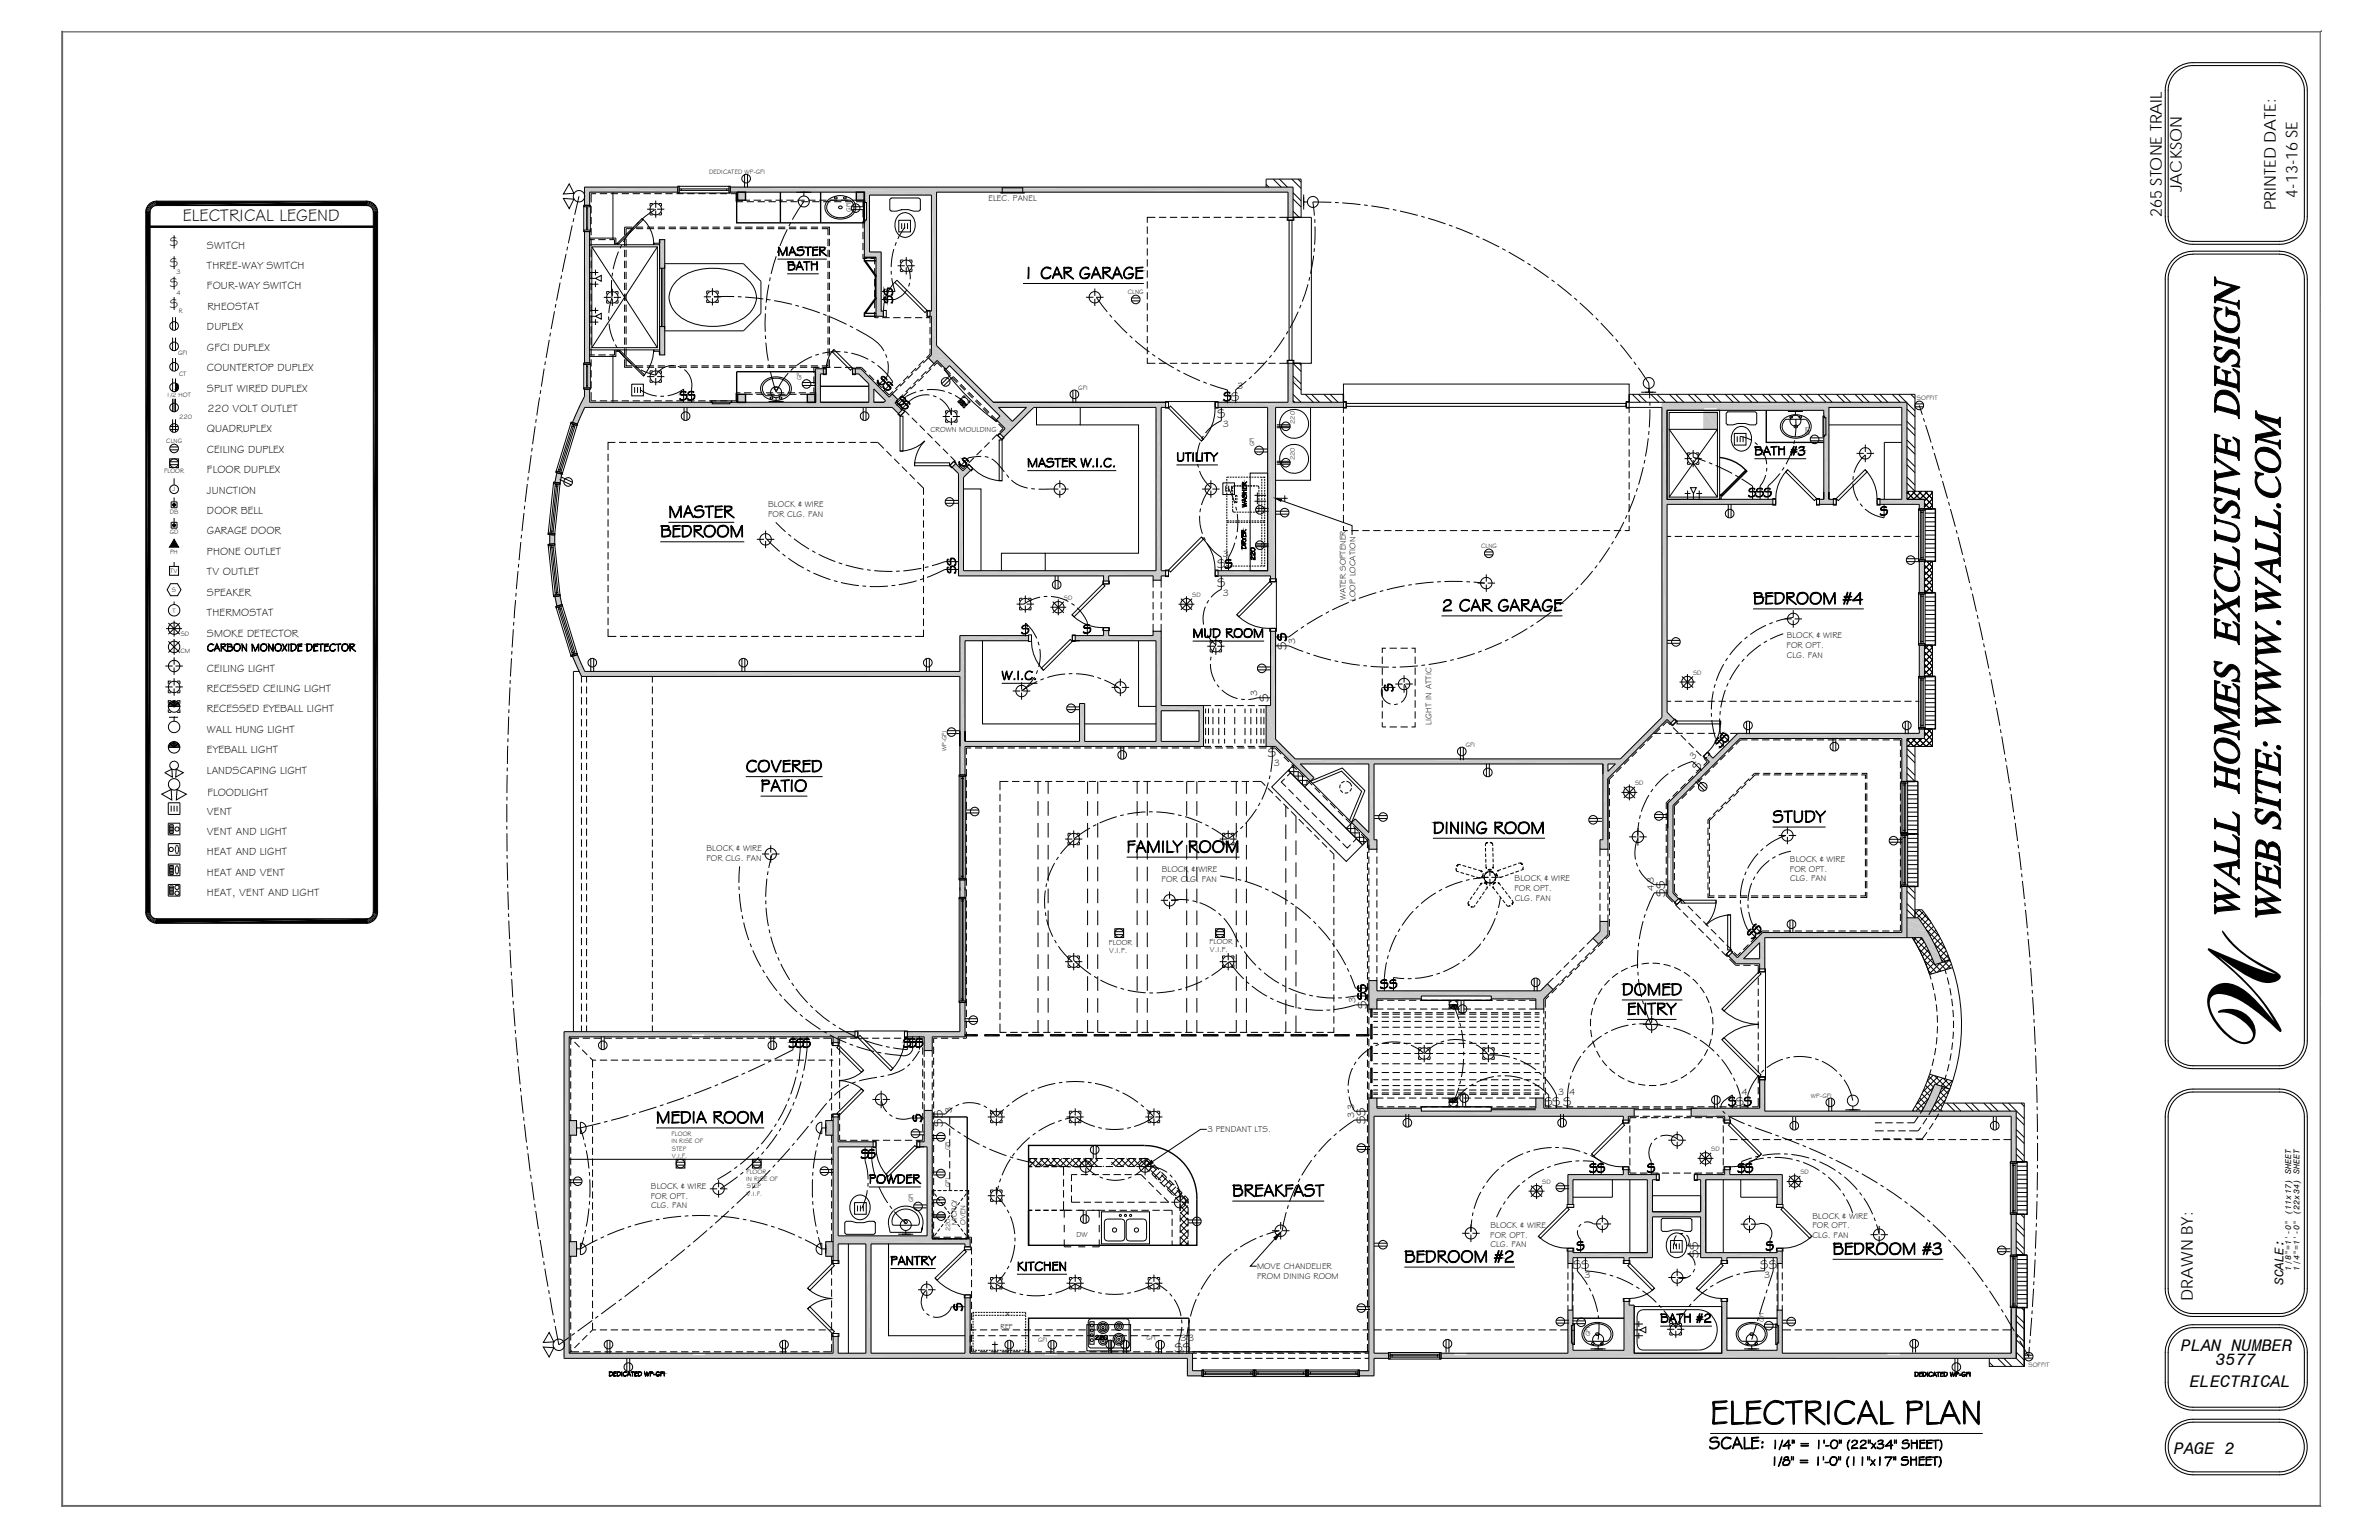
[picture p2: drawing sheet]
<svg xmlns="http://www.w3.org/2000/svg" width="432mm" height="279mm" viewBox="0 0 432 279" stroke-linecap="round" stroke-linejoin="round" font-family="sans-serif">
<defs><g id="words">
<text font-size="21.4" x="414" y="192.1" transform="rotate(-90 414 192.1)">W</text>
<text font-size="3.2" x="33.2" y="40.1">ELECTRICAL LEGEND</text>
<g font-size="3">
<text x="395.9" y="245">PLAN NUMBER</text>
<text x="397.5" y="251.6">ELECTRICAL</text>
<text x="402.1" y="247.7">3577</text>
<text x="394.6" y="263.8">PAGE 2</text>
</g>
<g font-size="2.9">
<text x="396" y="34.9" transform="rotate(-90 396 34.9)">JACKSON</text>
<text x="417" y="35.9" transform="rotate(-90 417 35.9)">4-13-16 SE</text>
<text x="392.4" y="39.4" transform="rotate(-90 392.4 39.4)">265 STONE TRAIL</text>
<text x="413.1" y="38.1" transform="rotate(-90 413.1 38.1)">PRINTED DATE:</text>
<text x="398" y="236" transform="rotate(-90 398 236)">DRAWN BY:</text>
</g>
<g font-size="2.4">
<text x="30.8" y="44.7">S</text>
<text x="30.8" y="48.5">S</text>
<text x="30.8" y="52.2">S</text>
<text x="30.8" y="55.9">S</text>
<text x="220.9" y="75.9">S</text>
<text x="223.5" y="72.7">S</text>
<text x="220.9" y="103.1">S</text>
<text x="220.9" y="106.5">S</text>
<text x="233.5" y="118" transform="rotate(-90 233.5 118)">S</text>
<text x="230.2" y="127.4" transform="rotate(-90 230.2 127.4)">S</text>
<text x="230.1" y="137.4">S</text>
<text x="308" y="140.1" transform="rotate(-45 308 140.1)">S</text>
<text x="302.2" y="162.8" transform="rotate(-90 302.2 162.8)">SS</text>
<text x="248.1" y="183.1" transform="rotate(-90 248.1 183.1)">S</text>
<text x="247.9" y="204" transform="rotate(-90 247.9 204)">SS</text>
<text x="280.3" y="200.6">SS S</text>
<text x="315" y="200.6">S</text>
<text x="171.2" y="204.5" transform="rotate(-90 171.2 204.5)">SS</text>
<text x="285.5" y="230.2">SS</text>
<text x="308.3" y="228.2" transform="rotate(-90 308.3 228.2)">SS</text>
<text x="319.5" y="230.2">SS</text>
<text x="213.2" y="245.3">SS</text>
</g>
<text font-size="2.3" x="414.5" y="233.1" transform="rotate(-90 414.5 233.1)">SCALE:</text>
<g font-size="2">
<text x="37.6" y="45.1">SWITCH</text>
<text x="37.6" y="48.8">THREE-WAY SWITCH</text>
<text x="37.6" y="52.5">FOUR-WAY SWITCH</text>
<text x="37.6" y="59.9">DUPLEX</text>
<text x="37.6" y="56.2">RHEOSTAT</text>
<text x="37.6" y="63.6">GFCI DUPLEX</text>
<text x="37.6" y="71">SPLIT WIRED DUPLEX</text>
<text x="37.6" y="67.3">COUNTERTOP DUPLEX</text>
<text x="37.6" y="74.7">220 VOLT OUTLET</text>
<text x="37.6" y="82.1">CEILING DUPLEX</text>
<text x="37.6" y="78.4">QUADRUPLEX</text>
<text x="37.6" y="89.6">JUNCTION</text>
<text x="37.6" y="85.9">FLOOR DUPLEX</text>
<text x="37.6" y="93.3">DOOR BELL</text>
<text x="37.6" y="100.7">PHONE OUTLET</text>
<text x="37.6" y="97">GARAGE DOOR</text>
<text x="37.6" y="104.4">TV OUTLET</text>
<text x="37.6" y="108.1">SPEAKER</text>
<text x="37.6" y="111.8">THERMOSTAT</text>
<text x="37.6" y="115.5">SMOKE DETECTOR</text>
<text x="37.6" y="121.9">CEILING LIGHT</text>
<text x="37.6" y="125.6">RECESSED CEILING LIGHT</text>
<text x="37.6" y="129.3">RECESSED EYEBALL LIGHT</text>
<text x="37.6" y="136.7">EYEBALL LIGHT</text>
<text x="37.6" y="133">WALL HUNG LIGHT</text>
<text x="37.6" y="140.4">LANDSCAPING LIGHT</text>
<text x="37.6" y="147.8">VENT</text>
<text x="37.6" y="144.4">FLOODLIGHT</text>
<text x="37.6" y="155.2">HEAT AND LIGHT</text>
<text x="37.6" y="151.5">VENT AND LIGHT</text>
<text x="37.6" y="158.9">HEAT AND VENT</text>
<text x="37.6" y="162.6">HEAT, VENT AND LIGHT</text>
</g>
<g font-size="1.7">
<text x="224.5" y="70.7">3</text>
<text x="222" y="77.5">3</text>
<text x="222" y="101">3</text>
<text x="222" y="108.1">3</text>
<text x="235.1" y="116.9" transform="rotate(-90 235.1 116.9)">3</text>
<text x="228.2" y="126.3" transform="rotate(-90 228.2 126.3)">3</text>
<text x="307.3" y="137.9" transform="rotate(-45 307.3 137.9)">3</text>
<text x="231.2" y="139">3</text>
<text x="300.2" y="161.7" transform="rotate(-90 300.2 161.7)">4</text>
<text x="300.2" y="160.2" transform="rotate(-90 300.2 160.2)">3</text>
<text x="246" y="182" transform="rotate(-90 246 182)">3</text>
<text x="172.8" y="201.8" transform="rotate(-90 172.8 201.8)">3</text>
<text x="245.8" y="202.9" transform="rotate(-90 245.8 202.9)">3</text>
<text x="245.8" y="201.3" transform="rotate(-90 245.8 201.3)">3</text>
<text x="282.8" y="198.6">3</text>
<text x="284.8" y="198.6">4</text>
<text x="316.1" y="198.6">4</text>
<text x="287.6" y="231.9">3</text>
<text x="320.2" y="231.8">3</text>
<text x="214.2" y="243.2">33</text>
</g>
<g font-size="1.6">
<text x="179.4" y="36.5">ELEC. PANEL</text>
<text x="139.4" y="93.7">FOR CLG. FAN</text>
<text x="139.4" y="91.9">BLOCK &amp; WIRE</text>
<text x="244.3" y="108.9" transform="rotate(-90 244.3 108.9)">WATER SOFTENER</text>
<text x="246" y="109" transform="rotate(-90 246 109)">LOOP LOCATION</text>
<text x="324.3" y="117.6">FOR OPT.</text>
<text x="324.3" y="115.8">BLOCK &amp; WIRE</text>
<text x="324.3" y="119.3">CLG. FAN</text>
<text x="259.8" y="131.4" transform="rotate(-90 259.8 131.4)">LIGHT IN ATTIC</text>
<text x="128.2" y="154.3">BLOCK &amp; WIRE</text>
<text x="128.2" y="156.1">FOR CLG. FAN</text>
<text x="210.8" y="160">FOR CLG. FAN</text>
<text x="210.9" y="158.3">BLOCK &amp; WIRE</text>
<text x="274.9" y="161.6">FOR OPT.</text>
<text x="274.9" y="159.9">BLOCK &amp; WIRE</text>
<text x="324.9" y="158.2">FOR OPT.</text>
<text x="324.9" y="156.4">BLOCK &amp; WIRE</text>
<text x="324.9" y="159.9">CLG. FAN</text>
<text x="274.9" y="163.4">CLG. FAN</text>
<text x="219.1" y="205.5">3 PENDANT LTS.</text>
<text x="118.2" y="215.7">BLOCK &amp; WIRE</text>
<text x="118.1" y="217.5">FOR OPT.</text>
<text x="118.2" y="219.2">CLG. FAN</text>
<text x="329" y="221.1">BLOCK &amp; WIRE</text>
<text x="270.5" y="224.5">FOR OPT.</text>
<text x="270.5" y="222.8">BLOCK &amp; WIRE</text>
<text x="270.5" y="226.3">CLG. FAN</text>
<text x="329" y="222.9">FOR OPT.</text>
<text x="329" y="224.7">CLG. FAN</text>
<text x="228.2" y="230.3">MOVE CHANDELIER</text>
<text x="228.2" y="232.1">FROM DINING ROOM</text>
</g>
<g font-size="1.5">
<text x="415.9" y="230.5" transform="rotate(-90 415.9 230.5)">1/8&quot;=1'-0&quot; (11x17) SHEET</text>
<text x="417.3" y="230.5" transform="rotate(-90 417.3 230.5)">1/4&quot;=1'-0&quot; (22x34) SHEET</text>
</g>
<g font-size="1.4">
<text x="168.9" y="78.3">CROWN MOULDING</text>
<text x="201.3" y="171.4">FLOOR</text>
<text x="201.3" y="172.9">V.I.F.</text>
<text x="219.5" y="171.3">FLOOR</text>
<text x="219.6" y="172.8">V.I.F.</text>
<text x="173.7" y="222.3" transform="rotate(-90 173.7 222.3)">MICRO/</text>
<text x="175.2" y="222.2" transform="rotate(-90 175.2 222.2)">OVEN</text>
<text x="195.4" y="224.4">DW</text>
<text x="181.6" y="241.1">REF</text>
</g>
<g font-size="1.2">
<text x="128.7" y="31.6">DEDICATED WP-GFI</text>
<text x="154.4" y="38.4" transform="rotate(-90 154.4 38.4)">GFI</text>
<text x="32" y="53.5">4</text>
<text x="32" y="49.8">3</text>
<text x="204.7" y="53.4">CLNG</text>
<text x="32.4" y="56.8">R</text>
<text x="32.3" y="64.5">GFI</text>
<text x="30.2" y="72">1/2 HOT</text>
<text x="32.5" y="68.2">CT</text>
<text x="145.5" y="68.9" transform="rotate(-90 145.5 68.9)">GFI</text>
<text x="195.7" y="70.7">GFI</text>
<text x="32.5" y="76">220</text>
<text x="235" y="76.9" transform="rotate(-90 235 76.9)">220</text>
<text x="347.9" y="72.5">SOFFIT</text>
<text x="30.2" y="80.4">CLNG</text>
<text x="227.6" y="81" transform="rotate(-90 227.6 81)">GFI</text>
<text x="235" y="83.5" transform="rotate(-90 235 83.5)">220</text>
<text x="328.5" y="79" transform="rotate(-90 328.5 79)">GFI</text>
<text x="29.8" y="85.8">FLOOR</text>
<text x="31.3" y="89.2">J</text>
<text x="30.8" y="93.3">DB</text>
<text x="30.8" y="97">GD</text>
<text x="30.9" y="100.5">PH</text>
<text x="268.8" y="99.5">CLNG</text>
<text x="30.9" y="103.9">TV</text>
<text x="31.2" y="107.4">S</text>
<text x="31.3" y="111.1">T</text>
<text x="193.1" y="108.9">SD</text>
<text x="216.4" y="108.3">SD</text>
<text x="32.7" y="118.6">CM</text>
<text x="32.8" y="115.5">SD</text>
<text x="307.3" y="122.5">SD</text>
<text x="171.8" y="136.3" transform="rotate(-90 171.8 136.3)">WP-GFI</text>
<text x="266" y="135.5">GFI</text>
<text x="296.8" y="142.5">SD</text>
<text x="328.7" y="199.1">WP-GFI</text>
<text x="121.9" y="207.4">IN RISE OF</text>
<text x="121.9" y="206.1">FLOOR</text>
<text x="121.9" y="208.8">STEP</text>
<text x="172.4" y="208.7" transform="rotate(-90 172.4 208.7)">GFI</text>
<text x="310.6" y="208.9">SD</text>
<text x="121.9" y="210.1">V.I.F.</text>
<text x="135.4" y="214.3">IN RISE OF</text>
<text x="135.5" y="213">FLOOR</text>
<text x="135.5" y="215.6">STEP</text>
<text x="172.4" y="215.4" transform="rotate(-90 172.4 215.4)">GFI</text>
<text x="279.9" y="214.8">SD</text>
<text x="326.8" y="213.1">SD</text>
<text x="135.5" y="216.9">V.I.F.</text>
<text x="165.8" y="218.1" transform="rotate(-90 165.8 218.1)">GFI</text>
<text x="172.5" y="223.4" transform="rotate(-90 172.5 223.4)">220</text>
<text x="320.1" y="239.8" transform="rotate(-90 320.1 239.8)">GFI</text>
<text x="188.4" y="243.5">GFI</text>
<text x="208.1" y="243.1">GFI</text>
<text x="288.6" y="242.4" transform="rotate(-90 288.6 242.4)">GFI</text>
<text x="368.2" y="247.9">SOFFIT</text>
</g>
</g></defs>
<g fill="#c9c9c9">
<path d="M313 212.2l1 .9h-1z"/>
<path d="M313 212.2h1v.9z"/>
</g>
<path d="M313 212.2h1v.9h-1z" fill="none" stroke="#c9c9c9" stroke-width=".18"/>
<g fill="#c9c9c9">
<path d="M294.6 212.2l1 .9h-1z"/>
<path d="M294.6 212.2h1v.9z"/>
</g>
<path d="M294.6 212.2h1v.9h-1z" fill="none" stroke="#c9c9c9" stroke-width=".18"/>
<g fill="#c9c9c9">
<path d="M308.1 213.1l15.4 .9h-15.4z"/>
<path d="M308.1 213.1h15.4v.9z"/>
</g>
<path d="M308.1 213.1h15.4v.9h-15.4z" fill="none" stroke="#c9c9c9" stroke-width=".18"/>
<g fill="#c9c9c9">
<path d="M284.6 213.1l16 .9h-16z"/>
<path d="M284.6 213.1h16v.9z"/>
</g>
<path d="M284.6 213.1h16v.9h-16z" fill="none" stroke="#c9c9c9" stroke-width=".18"/>
<g fill="#c9c9c9">
<path d="M322.6 214l.9 4.5h-.9z"/>
<path d="M322.6 214h.9v4.5z"/>
</g>
<path d="M322.6 214h.9v4.5h-.9z" fill="none" stroke="#c9c9c9" stroke-width=".18"/>
<g fill="#c9c9c9">
<path d="M284.6 214l.9 4.5h-.9z"/>
<path d="M284.6 214h.9v4.5z"/>
</g>
<path d="M284.6 214h.9v4.5h-.9z" fill="none" stroke="#c9c9c9" stroke-width=".18"/>
<g fill="#c9c9c9">
<path d="M308.7 214l.9 5.9h-.9z"/>
<path d="M308.7 214h.9v5.9z"/>
</g>
<path d="M308.7 214h.9v5.9h-.9z" fill="none" stroke="#c9c9c9" stroke-width=".18"/>
<g fill="#c9c9c9">
<path d="M299 214l.9 5.9h-.9z"/>
<path d="M299 214h.9v5.9z"/>
</g>
<path d="M299 214h.9v5.9h-.9z" fill="none" stroke="#c9c9c9" stroke-width=".18"/>
<g fill="#c9c9c9">
<path d="M299 219.9l10.6 .9h-10.6z"/>
<path d="M299 219.9h10.6v.9z"/>
</g>
<path d="M299 219.9h10.6v.9h-10.6z" fill="none" stroke="#c9c9c9" stroke-width=".18"/>
<g fill="#c9c9c9">
<path d="M322.6 227l.9 .3h-.9z"/>
<path d="M322.6 227h.9v.3z"/>
</g>
<path d="M322.6 227h.9v.3h-.9z" fill="none" stroke="#c9c9c9" stroke-width=".18"/>
<g fill="#c9c9c9">
<path d="M308.7 220.8l.9 6.5h-.9z"/>
<path d="M308.7 220.8h.9v6.5z"/>
</g>
<path d="M308.7 220.8h.9v6.5h-.9z" fill="none" stroke="#c9c9c9" stroke-width=".18"/>
<g fill="#c9c9c9">
<path d="M299 220.8l.9 6.5h-.9z"/>
<path d="M299 220.8h.9v6.5z"/>
</g>
<path d="M299 220.8h.9v6.5h-.9z" fill="none" stroke="#c9c9c9" stroke-width=".18"/>
<g fill="#c9c9c9">
<path d="M284.6 227l.9 .3h-.9z"/>
<path d="M284.6 227h.9v.3z"/>
</g>
<path d="M284.6 227h.9v.3h-.9z" fill="none" stroke="#c9c9c9" stroke-width=".18"/>
<g fill="#c9c9c9">
<path d="M308.7 227.3l14.8 .9h-14.8z"/>
<path d="M308.7 227.3h14.8v.9z"/>
</g>
<path d="M308.7 227.3h14.8v.9h-14.8z" fill="none" stroke="#c9c9c9" stroke-width=".18"/>
<g fill="#c9c9c9">
<path d="M284.6 227.3l15.3 .9h-15.3z"/>
<path d="M284.6 227.3h15.3v.9z"/>
</g>
<path d="M284.6 227.3h15.3v.9h-15.3z" fill="none" stroke="#c9c9c9" stroke-width=".18"/>
<g fill="#c9c9c9">
<path d="M312.5 228.2l.9 .5h-.9z"/>
<path d="M312.5 228.2h.9v.5z"/>
</g>
<path d="M312.5 228.2h.9v.5h-.9z" fill="none" stroke="#c9c9c9" stroke-width=".18"/>
<g fill="#c9c9c9">
<path d="M294.8 228.2l.9 .5h-.9z"/>
<path d="M294.8 228.2h.9v.5z"/>
</g>
<path d="M294.8 228.2h.9v.5h-.9z" fill="none" stroke="#c9c9c9" stroke-width=".18"/>
<g fill="#c9c9c9">
<path d="M322.6 228.2l.9 1h-.9z"/>
<path d="M322.6 228.2h.9v1z"/>
</g>
<path d="M322.6 228.2h.9v1h-.9z" fill="none" stroke="#c9c9c9" stroke-width=".18"/>
<g fill="#c9c9c9">
<path d="M284.6 228.2l.9 1h-.9z"/>
<path d="M284.6 228.2h.9v1z"/>
</g>
<path d="M284.6 228.2h.9v1h-.9z" fill="none" stroke="#c9c9c9" stroke-width=".18"/>
<g fill="#c9c9c9">
<path d="M209.3 104.5l1.5 .8h-1.5z"/>
<path d="M209.3 104.5h1.5v.8z"/>
</g>
<path d="M209.3 104.5h1.5v.8h-1.5z" fill="none" stroke="#c9c9c9" stroke-width=".18"/>
<g fill="#c9c9c9">
<path d="M209.3 114.5l1.5 .8h-1.5z"/>
<path d="M209.3 114.5h1.5v.8z"/>
</g>
<path d="M209.3 114.5h1.5v.8h-1.5z" fill="none" stroke="#c9c9c9" stroke-width=".18"/>
<path d="M101.1 85.7l.9 .3h-1z" fill="#c9c9c9"/>
<path d="M101.1 85.7l.9 .3h-1z" fill="none" stroke="#c9c9c9" stroke-width=".18"/>
<g fill="#c9c9c9">
<path d="M101 86l.8 .6h-.9z"/>
<path d="M101 86h1l-.2 .6z"/>
</g>
<path d="M101 86h1l-.2 .6h-.9z" fill="none" stroke="#c9c9c9" stroke-width=".18"/>
<g fill="#c9c9c9">
<path d="M100.9 86.6l.9 .2h-1z"/>
<path d="M100.9 86.6h.9v.2z"/>
</g>
<path d="M100.9 86.6h.9v.2h-1z" fill="none" stroke="#c9c9c9" stroke-width=".18"/>
<g fill="#c9c9c9">
<path d="M100.8 86.8l.8 .7h-.9z"/>
<path d="M100.8 86.8h1l-.2 .7z"/>
</g>
<path d="M100.8 86.8h1l-.2 .7h-.9z" fill="none" stroke="#c9c9c9" stroke-width=".18"/>
<path d="M100.7 87.5l.9 .1z" fill="#c9c9c9"/>
<path d="M100.7 87.5l.9 .1z" fill="none" stroke="#c9c9c9" stroke-width=".18"/>
<path d="M100.7 87.5h.9z" fill="#c9c9c9"/>
<path d="M100.7 87.5h.9z" fill="none" stroke="#c9c9c9" stroke-width=".18"/>
<path d="M99.8 97l.9 .1z" fill="#c9c9c9"/>
<path d="M99.8 97l.9 .1z" fill="none" stroke="#c9c9c9" stroke-width=".18"/>
<g fill="#c9c9c9">
<path d="M99.8 97.1l.9 .8h-1z"/>
<path d="M99.8 97.1h.9v.8z"/>
</g>
<path d="M99.8 97.1h.9v.8h-1z" fill="none" stroke="#c9c9c9" stroke-width=".18"/>
<g fill="#c9c9c9">
<path d="M99.7 97.9l1 .7h-.9z"/>
<path d="M99.7 97.9h1v.7z"/>
</g>
<path d="M99.7 97.9h1v.7h-.9z" fill="none" stroke="#c9c9c9" stroke-width=".18"/>
<g fill="#c9c9c9">
<path d="M99.8 98.6l.7 .1z"/>
<path d="M99.8 98.7h.7z"/>
</g>
<path d="M99.8 98.6l.7 .1h-.7z" fill="none" stroke="#c9c9c9" stroke-width=".18"/>
<path d="M99.8 98.6h.9z" fill="#c9c9c9"/>
<path d="M99.8 98.6h.9z" fill="none" stroke="#c9c9c9" stroke-width=".18"/>
<path d="M100.7 108.2h.9z" fill="#c9c9c9"/>
<path d="M100.7 108.2h.9z" fill="none" stroke="#c9c9c9" stroke-width=".18"/>
<g fill="#c9c9c9">
<path d="M100.7 108.2l1.1 .7h-1z"/>
<path d="M100.7 108.2h.9l.2 .7z"/>
</g>
<path d="M100.7 108.2h.9l.2 .7h-1z" fill="none" stroke="#c9c9c9" stroke-width=".18"/>
<g fill="#c9c9c9">
<path d="M100.8 108.9l1 .2h-.9z"/>
<path d="M100.8 108.9h1v.2z"/>
</g>
<path d="M100.8 108.9h1v.2h-.9z" fill="none" stroke="#c9c9c9" stroke-width=".18"/>
<g fill="#c9c9c9">
<path d="M100.9 109.1l1.1 .6h-1z"/>
<path d="M100.9 109.1h.9l.2 .6z"/>
</g>
<path d="M100.9 109.1h.9l.2 .6h-1z" fill="none" stroke="#c9c9c9" stroke-width=".18"/>
<g fill="#c9c9c9">
<path d="M101 109.7h1z"/>
<path d="M101 109.7h.9z"/>
<path d="M101 109.7h.9l-.8 .3z"/>
</g>
<path d="M101 109.7h1l-.9 .3z" fill="none" stroke="#c9c9c9" stroke-width=".18"/>
<path d="M233.8 69.2h.4z" fill="#c9c9c9"/>
<path d="M233.8 69.2h.4z" fill="none" stroke="#c9c9c9" stroke-width=".18"/>
<g fill="#c9c9c9">
<path d="M233.8 65.9l.9 3.3h-.9z"/>
<path d="M233.8 65.9h.9v3.3z"/>
</g>
<path d="M233.8 65.9h.9v3.3h-.9z" fill="none" stroke="#c9c9c9" stroke-width=".18"/>
<path d="M234.7 69.2h.5z" fill="#c9c9c9"/>
<path d="M234.7 69.2h.5z" fill="none" stroke="#c9c9c9" stroke-width=".18"/>
<g fill="#c9c9c9">
<path d="M233.8 69.2l.9 3.8h-.9z"/>
<path d="M233.8 69.2h.9v3.8z"/>
</g>
<path d="M233.8 69.2h.9v3.8h-.9z" fill="none" stroke="#c9c9c9" stroke-width=".18"/>
<g fill="#c9c9c9">
<path d="M221.1 73l22.7 .9h-22.7z"/>
<path d="M221.1 73h22.7v.9z"/>
</g>
<path d="M221.1 73h22.7v.9h-22.7z" fill="none" stroke="#c9c9c9" stroke-width=".18"/>
<g fill="#c9c9c9">
<path d="M230.1 73.9l1.4 29.6h-1.4z"/>
<path d="M230.1 73.9h1.4v29.6z"/>
</g>
<path d="M230.1 73.9h1.4v29.6h-1.4z" fill="none" stroke="#c9c9c9" stroke-width=".18"/>
<g fill="#c9c9c9">
<path d="M221.1 103.5l10.4 1h-10.4z"/>
<path d="M221.1 103.5h10.4v1z"/>
</g>
<path d="M221.1 103.5h10.4v1h-10.4z" fill="none" stroke="#c9c9c9" stroke-width=".18"/>
<g fill="#c9c9c9">
<path d="M230.6 104.5l.9 .5h-.9z"/>
<path d="M230.6 104.5h.9v.5z"/>
</g>
<path d="M230.6 104.5h.9v.5h-.9z" fill="none" stroke="#c9c9c9" stroke-width=".18"/>
<g fill="#c9c9c9">
<path d="M248.5 247.9l.9 .8h-.9z"/>
<path d="M248.5 247.9h.9v.8z"/>
</g>
<path d="M248.5 247.9h.9v.8h-.9z" fill="none" stroke="#c9c9c9" stroke-width=".18"/>
<g fill="#c9c9c9">
<path d="M215.5 247.9l1 .8h-1z"/>
<path d="M215.5 247.9h1v.8z"/>
</g>
<path d="M215.5 247.9h1v.8h-1z" fill="none" stroke="#c9c9c9" stroke-width=".18"/>
<g fill="#c9c9c9">
<path d="M246.7 248.7l2.7 .9h-2.7z"/>
<path d="M246.7 248.7h2.7v.9z"/>
</g>
<path d="M246.7 248.7h2.7v.9h-2.7z" fill="none" stroke="#c9c9c9" stroke-width=".18"/>
<g fill="#c9c9c9">
<path d="M215.5 248.7l2.7 .9h-2.7z"/>
<path d="M215.5 248.7h2.7v.9z"/>
</g>
<path d="M215.5 248.7h2.7v.9h-2.7z" fill="none" stroke="#c9c9c9" stroke-width=".18"/>
<g fill="#c9c9c9">
<path d="M174.2 159.7l1 1.3h-1z"/>
<path d="M174.2 159.7h1v1.3z"/>
</g>
<path d="M174.2 159.7h1v1.3h-1z" fill="none" stroke="#c9c9c9" stroke-width=".18"/>
<g fill="#c9c9c9">
<path d="M174.2 161l1 .6h-1z"/>
<path d="M174.2 161h1v.6z"/>
</g>
<path d="M174.2 161h1v.6h-1z" fill="none" stroke="#c9c9c9" stroke-width=".18"/>
<g fill="#c9c9c9">
<path d="M174.2 161.6l1 1.3h-1z"/>
<path d="M174.2 161.6h1v1.3z"/>
</g>
<path d="M174.2 161.6h1v1.3h-1z" fill="none" stroke="#c9c9c9" stroke-width=".18"/>
<g fill="#c9c9c9">
<path d="M174.2 181.9l1 5.3h-1z"/>
<path d="M174.2 181.9h1v5.3z"/>
</g>
<path d="M174.2 181.9h1v5.3h-1z" fill="none" stroke="#c9c9c9" stroke-width=".18"/>
<g fill="#c9c9c9">
<path d="M164.7 187.2l10.5 .9h-10.5z"/>
<path d="M164.7 187.2h10.5v.9z"/>
</g>
<path d="M164.7 187.2h10.5v.9h-10.5z" fill="none" stroke="#c9c9c9" stroke-width=".18"/>
<g fill="#c9c9c9">
<path d="M167.7 188.1l1.5 2.5h-1.5z"/>
<path d="M167.7 188.1h1.5v2.5z"/>
</g>
<path d="M167.7 188.1h1.5v2.5h-1.5z" fill="none" stroke="#c9c9c9" stroke-width=".18"/>
<path d="M172.9 84.7l.6-.6 .5 .6z" fill="#c9c9c9"/>
<path d="M172.9 84.7l.6-.6 .5 .6z" fill="none" stroke="#c9c9c9" stroke-width=".18"/>
<path d="M175.5 84.7l.1 .1h-.2z" fill="#c9c9c9"/>
<path d="M175.5 84.7l.1 .1h-.2z" fill="none" stroke="#c9c9c9" stroke-width=".18"/>
<g fill="#c9c9c9">
<path d="M172.9 84.7l1.2 .1h-1.3z"/>
<path d="M172.9 84.7h1.1l.1 .1z"/>
</g>
<path d="M172.9 84.7h1.1l.1 .1h-1.3z" fill="none" stroke="#c9c9c9" stroke-width=".18"/>
<g fill="#c9c9c9">
<path d="M174.9 85.3l.5-.5 .8 .5z"/>
<path d="M175.4 84.8h.2l.6 .5z"/>
</g>
<path d="M174.9 85.3l.5-.5h.2l.6 .5z" fill="none" stroke="#c9c9c9" stroke-width=".18"/>
<g fill="#c9c9c9">
<path d="M172.8 84.8l1.9 .5h-1.3z"/>
<path d="M172.8 84.8h1.3l.6 .5z"/>
</g>
<path d="M172.8 84.8h1.3l.6 .5h-1.3z" fill="none" stroke="#c9c9c9" stroke-width=".18"/>
<g fill="#c9c9c9">
<path d="M174.9 85.3l1.2 .1h-1.3z"/>
<path d="M174.9 85.3h1.3l-.1 .1z"/>
</g>
<path d="M174.9 85.3h1.3l-.1 .1h-1.3z" fill="none" stroke="#c9c9c9" stroke-width=".18"/>
<g fill="#c9c9c9">
<path d="M173.4 85.3l1.4 .1h-1.3z"/>
<path d="M173.4 85.3h1.3l.1 .1z"/>
</g>
<path d="M173.4 85.3h1.3l.1 .1h-1.3z" fill="none" stroke="#c9c9c9" stroke-width=".18"/>
<g fill="#c9c9c9">
<path d="M173.5 85.4l2.1 .5h-1.6z"/>
<path d="M173.5 85.4h2.6l-.5 .5z"/>
</g>
<path d="M173.5 85.4h2.6l-.5 .5h-1.6z" fill="none" stroke="#c9c9c9" stroke-width=".18"/>
<g fill="#c9c9c9">
<path d="M209.8 85.5l1 .7h-1z"/>
<path d="M209.8 85.5h1v.7z"/>
</g>
<path d="M209.8 85.5h1v.7h-1z" fill="none" stroke="#c9c9c9" stroke-width=".18"/>
<g fill="#c9c9c9">
<path d="M209.8 86.2l1 .3h-1z"/>
<path d="M209.8 86.2h1v.3z"/>
</g>
<path d="M209.8 86.2h1v.3h-1z" fill="none" stroke="#c9c9c9" stroke-width=".18"/>
<g fill="#c9c9c9">
<path d="M174 85.9l.9 .7h-.9z"/>
<path d="M174 85.9h1.6l-.7 .7z"/>
</g>
<path d="M174 85.9h1.6l-.7 .7h-.9z" fill="none" stroke="#c9c9c9" stroke-width=".18"/>
<g fill="#c9c9c9">
<path d="M209.8 86.5l1 .2h-1z"/>
<path d="M209.8 86.5h1v.2z"/>
</g>
<path d="M209.8 86.5h1v.2h-1z" fill="none" stroke="#c9c9c9" stroke-width=".18"/>
<g fill="#c9c9c9">
<path d="M209.8 86.7l1 7.3h-1z"/>
<path d="M209.8 86.7h1v7.3z"/>
</g>
<path d="M209.8 86.7h1v7.3h-1z" fill="none" stroke="#c9c9c9" stroke-width=".18"/>
<g fill="#c9c9c9">
<path d="M209.8 94l1 9.5h-1z"/>
<path d="M209.8 94h1v9.5z"/>
</g>
<path d="M209.8 94h1v9.5h-1z" fill="none" stroke="#c9c9c9" stroke-width=".18"/>
<g fill="#c9c9c9">
<path d="M174 86.6l.9 16.9h-.9z"/>
<path d="M174 86.6h.9v16.9z"/>
</g>
<path d="M174 86.6h.9v16.9h-.9z" fill="none" stroke="#c9c9c9" stroke-width=".18"/>
<g fill="#c9c9c9">
<path d="M174 103.5l37.6 1h-37.6z"/>
<path d="M174 103.5h37.6v1z"/>
</g>
<path d="M174 103.5h37.6v1h-37.6z" fill="none" stroke="#c9c9c9" stroke-width=".18"/>
<g fill="#c9c9c9">
<path d="M200.3 104.5l.9 .9h-.9z"/>
<path d="M200.3 104.5h.9v.9z"/>
</g>
<path d="M200.3 104.5h.9v.9h-.9z" fill="none" stroke="#c9c9c9" stroke-width=".18"/>
<g fill="#c9c9c9">
<path d="M119.7 43.5l.9 5.2h-.9z"/>
<path d="M119.7 43.5h.9v5.2z"/>
</g>
<path d="M119.7 43.5h.9v5.2h-.9z" fill="none" stroke="#c9c9c9" stroke-width=".18"/>
<g fill="#c9c9c9">
<path d="M119.7 59.2l.9 5.2h-.9z"/>
<path d="M119.7 59.2h.9v5.2z"/>
</g>
<path d="M119.7 59.2h.9v5.2h-.9z" fill="none" stroke="#c9c9c9" stroke-width=".18"/>
<g fill="#c9c9c9">
<path d="M154.7 66.9l2.5 .9h-2.5z"/>
<path d="M154.7 66.9h1.6l.9 .9z"/>
</g>
<path d="M154.7 66.9h1.6l.9 .9h-2.5z" fill="none" stroke="#c9c9c9" stroke-width=".18"/>
<g fill="#c9c9c9">
<path d="M148 66.9l2 .9h-2z"/>
<path d="M148 66.9h2v.9z"/>
</g>
<path d="M148 66.9h2v.9h-2z" fill="none" stroke="#c9c9c9" stroke-width=".18"/>
<g fill="#c9c9c9">
<path d="M155.9 67.8l3.1 1.8h-1.3z"/>
<path d="M155.9 67.8h1.3l1.8 1.8z"/>
</g>
<path d="M155.9 67.8h1.3l1.8 1.8h-1.3z" fill="none" stroke="#c9c9c9" stroke-width=".18"/>
<g fill="#c9c9c9">
<path d="M157.7 69.6l2.2 1h-2.2z"/>
<path d="M157.7 69.6h1.3l.9 1z"/>
</g>
<path d="M157.7 69.6h1.3l.9 1h-2.2z" fill="none" stroke="#c9c9c9" stroke-width=".18"/>
<path d="M158.6 70.6h1.4z" fill="#c9c9c9"/>
<path d="M158.6 70.6h1.4z" fill="none" stroke="#c9c9c9" stroke-width=".18"/>
<path d="M157.7 70.6h.9z" fill="#c9c9c9"/>
<path d="M157.7 70.6h.9z" fill="none" stroke="#c9c9c9" stroke-width=".18"/>
<path d="M161.9 71.5l.4 .4h-.7z" fill="#c9c9c9"/>
<path d="M161.9 71.5l.4 .4h-.7z" fill="none" stroke="#c9c9c9" stroke-width=".18"/>
<g fill="#c9c9c9">
<path d="M106.1 70.6l.9 1.3h-.9z"/>
<path d="M106.1 70.6h.9v1.3z"/>
</g>
<path d="M106.1 70.6h.9v1.3h-.9z" fill="none" stroke="#c9c9c9" stroke-width=".18"/>
<g fill="#c9c9c9">
<path d="M161.6 71.9l.9 .2h-1.1z"/>
<path d="M161.6 71.9h.7l.2 .2z"/>
</g>
<path d="M161.6 71.9h.7l.2 .2h-1.1z" fill="none" stroke="#c9c9c9" stroke-width=".18"/>
<g fill="#c9c9c9">
<path d="M158.6 70.6l2.8 1.5h-1.3z"/>
<path d="M158.6 70.6h1.4l1.4 1.5z"/>
</g>
<path d="M158.6 70.6h1.4l1.4 1.5h-1.3z" fill="none" stroke="#c9c9c9" stroke-width=".18"/>
<g fill="#c9c9c9">
<path d="M160.1 72.1l2.9 .4h-2.5z"/>
<path d="M160.1 72.1h2.4l.5 .4z"/>
</g>
<path d="M160.1 72.1h2.4l.5 .4h-2.5zM160.4 73l.3-.3h2.1l-.3 .3zM160.5 72.5h2.5l-.2 .2h-2.1z" fill="none" stroke="#c9c9c9" stroke-width=".18"/>
<path d="M160.5 72.6h2.5" fill="none" stroke="#c9c9c9" stroke-width=".19"/>
<path d="M160.4 72.8h2.4" fill="none" stroke="#c9c9c9" stroke-width=".28"/>
<g fill="#c9c9c9">
<path d="M157.7 70.6l.9 2.4h-.9z"/>
<path d="M157.7 70.6h.9v2.4z"/>
</g>
<path d="M157.7 70.6h.9v2.4h-.9z" fill="none" stroke="#c9c9c9" stroke-width=".18"/>
<g fill="#c9c9c9">
<path d="M148 67.8l.9 5.2h-.9z"/>
<path d="M148 67.8h.9v5.2z"/>
</g>
<path d="M148 67.8h.9v5.2h-.9z" fill="none" stroke="#c9c9c9" stroke-width=".18"/>
<g fill="#c9c9c9">
<path d="M106.1 71.9l.9 1.1h-1.4z"/>
<path d="M106.1 71.9h.9v1.1z"/>
</g>
<path d="M105.6 73h23.7v.3h-23.9zM106.1 71.9h.9v1.1h-1.4zM132.5 73h30M132.5 73h30l-.1 .1h-29.9zM132.5 73.1h29.9l.2 .2h-30.1zM132.5 73.2h30.1" fill="none" stroke="#c9c9c9" stroke-width=".18"/>
<path d="M105.4 73.1h23.9" fill="none" stroke="#c9c9c9" stroke-width=".28"/>
<g fill="#c9c9c9">
<path d="M105.4 73.3l57.9 .6h-58.2z"/>
<path d="M105.4 73.3h57.2l.7 .6z"/>
</g>
<path d="M105.4 73.3h57.2l.7 .6h-58.2z" fill="none" stroke="#c9c9c9" stroke-width=".18"/>
<g fill="#c9c9c9">
<path d="M105.1 73.9l.9 .4h-1.1z"/>
<path d="M105.1 73.9h1l-.1 .4z"/>
</g>
<path d="M105.1 73.9h1l-.1 .4h-1.1z" fill="none" stroke="#c9c9c9" stroke-width=".18"/>
<g fill="#c9c9c9">
<path d="M161.9 73.9l1.8 .5h-1.3z"/>
<path d="M162.4 74.4h1.3l-.6 .6z"/>
</g>
<path d="M161.9 73.9l1.8 .5-.6 .6z" fill="none" stroke="#c9c9c9" stroke-width=".18"/>
<path d="M161.9 73.9h1.4l.4 .5z" fill="#c9c9c9"/>
<path d="M161.9 73.9h1.4l.4 .5z" fill="none" stroke="#c9c9c9" stroke-width=".18"/>
<g fill="#c9c9c9">
<path d="M104.9 74.3l.5 1.1h-1z"/>
<path d="M104.9 74.3h1.1l-.6 1.1z"/>
</g>
<path d="M104.9 74.3h1.1l-.6 1.1h-1z" fill="none" stroke="#c9c9c9" stroke-width=".18"/>
<g fill="#c9c9c9">
<path d="M104.4 75.4l.5 1.3h-1z"/>
<path d="M104.4 75.4h1l-.5 1.3z"/>
</g>
<path d="M104.4 75.4h1l-.5 1.3h-1z" fill="none" stroke="#c9c9c9" stroke-width=".18"/>
<g fill="#c9c9c9">
<path d="M103.9 76.7l.9 .2z"/>
<path d="M104.7 76.9h.1z"/>
</g>
<path d="M103.9 76.7l.9 .2z" fill="none" stroke="#c9c9c9" stroke-width=".18"/>
<path d="M103.9 76.7h1l-.1 .2z" fill="#c9c9c9"/>
<path d="M103.9 76.7h1l-.1 .2z" fill="none" stroke="#c9c9c9" stroke-width=".18"/>
<g fill="#c9c9c9">
<path d="M170 34l64.7 .9h-64.7z"/>
<path d="M170 34h64.7v.9z"/>
</g>
<path d="M170 34h64.7v.9h-64.7z" fill="none" stroke="#c9c9c9" stroke-width=".18"/>
<g fill="#c9c9c9">
<path d="M233.8 34.9l.9 4.5h-.9z"/>
<path d="M233.8 34.9h.9v4.5z"/>
</g>
<path d="M233.8 34.9h.9v4.5h-.9z" fill="none" stroke="#c9c9c9" stroke-width=".18"/>
<path d="M294.3 137.5l.6-.6 .7 .6z" fill="#c9c9c9"/>
<path d="M294.3 137.5l.6-.6 .7 .6z" fill="none" stroke="#c9c9c9" stroke-width=".18"/>
<g fill="#c9c9c9">
<path d="M294.3 137.5l1.1 .2h-1.3z"/>
<path d="M294.3 137.5h1.3l-.2 .2z"/>
</g>
<path d="M294.3 137.5h1.3l-.2 .2h-1.3z" fill="none" stroke="#c9c9c9" stroke-width=".18"/>
<g fill="#c9c9c9">
<path d="M249.4 137.7l45.1 .9h-45.1z"/>
<path d="M249.4 137.7h46l-.9 .9z"/>
</g>
<path d="M249.4 137.7h46l-.9 .9h-45.1z" fill="none" stroke="#c9c9c9" stroke-width=".18"/>
<g fill="#c9c9c9">
<path d="M293.2 138.6v1.4h-1.4z"/>
<path d="M293.2 138.6h1.3l-1.3 1.4z"/>
</g>
<path d="M293.2 138.6h1.3l-1.3 1.4h-1.4z" fill="none" stroke="#c9c9c9" stroke-width=".18"/>
<g fill="#c9c9c9">
<path d="M290.9 138.6l.9 1.4h-.9z"/>
<path d="M290.9 138.6h.9v1.4z"/>
</g>
<path d="M290.9 138.6h.9v1.4h-.9z" fill="none" stroke="#c9c9c9" stroke-width=".18"/>
<g fill="#c9c9c9">
<path d="M290.9 140l.9 1.2h-.9z"/>
<path d="M290.9 140h2.3l-1.4 1.2z"/>
</g>
<path d="M290.9 140h2.3l-1.4 1.2h-.9z" fill="none" stroke="#c9c9c9" stroke-width=".18"/>
<g fill="#c9c9c9">
<path d="M290.9 141.2l.9 11.2h-.9z"/>
<path d="M290.9 141.2h.9v11.2z"/>
</g>
<path d="M290.9 141.2h.9v11.2h-.9z" fill="none" stroke="#c9c9c9" stroke-width=".18"/>
<g fill="#c9c9c9">
<path d="M290.4 152.4l1.4 1.7h-1.4z"/>
<path d="M290.4 152.4h1.4v1.7z"/>
</g>
<path d="M290.4 152.4h1.4v1.7h-1.4z" fill="none" stroke="#c9c9c9" stroke-width=".18"/>
<g fill="#c9c9c9">
<path d="M230.6 114.5l.9 13.5h-.9z"/>
<path d="M230.6 114.5h.9v13.5z"/>
</g>
<path d="M230.6 114.5h.9v13.5h-.9z" fill="none" stroke="#c9c9c9" stroke-width=".18"/>
<g fill="#c9c9c9">
<path d="M229.8 128l1.7 6.1h-1.7z"/>
<path d="M229.8 128h1.7v6.1z"/>
</g>
<path d="M229.8 128h1.7v6.1h-1.7z" fill="none" stroke="#c9c9c9" stroke-width=".18"/>
<g fill="#c9c9c9">
<path d="M229.8 134.1l3.1 1.3h-3.1z"/>
<path d="M229.8 134.1h1.7l1.4 1.3z"/>
</g>
<path d="M229.8 134.1h1.7l1.4 1.3h-3.1z" fill="none" stroke="#c9c9c9" stroke-width=".18"/>
<g fill="#c9c9c9">
<path d="M231.5 135.4l3.6 2.3h-1.3z"/>
<path d="M231.5 135.4h1.4l2.2 2.3z"/>
</g>
<path d="M231.5 135.4h1.4l2.2 2.3h-1.3z" fill="none" stroke="#c9c9c9" stroke-width=".18"/>
<g fill="#c9c9c9">
<path d="M233.8 137.7l15.6 .9h-14.7z"/>
<path d="M233.8 137.7h15.6v.9z"/>
</g>
<path d="M233.8 137.7h15.6v.9h-14.7z" fill="none" stroke="#c9c9c9" stroke-width=".18"/>
<path d="M234.8 138.7h.1" fill="none" stroke="#c9c9c9" stroke-width=".18"/>
<g fill="#c9c9c9">
<path d="M234.8 138.7h1.4z"/>
<path d="M234.7 138.6l1.5 .1h-1.4z"/>
<path d="M234.7 138.6h1.3l.2 .1z"/>
</g>
<path d="M234.7 138.6h1.3l.2 .1h-1.4z" fill="none" stroke="#c9c9c9" stroke-width=".18"/>
<g fill="#c9c9c9">
<path d="M234.8 138.7l3.7 2.4h-1.3z"/>
<path d="M237.2 141.1h1.3l-.7 .6z"/>
</g>
<path d="M234.8 138.7l3.7 2.4-.7 .6z" fill="none" stroke="#c9c9c9" stroke-width=".18"/>
<path d="M234.8 138.7h1.4l2.3 2.4z" fill="#c9c9c9"/>
<path d="M234.8 138.7h1.4l2.3 2.4z" fill="none" stroke="#c9c9c9" stroke-width=".18"/>
<path d="M245.3 149.2l.7-.6 .6 .6z" fill="#c9c9c9"/>
<path d="M245.3 149.2l.7-.6 .6 .6z" fill="none" stroke="#c9c9c9" stroke-width=".18"/>
<g fill="#c9c9c9">
<path d="M248.5 138.6l.9 12.4h-.9z"/>
<path d="M248.5 138.6h.9v12.4z"/>
</g>
<path d="M248.5 138.6h.9v12.4h-.9z" fill="none" stroke="#c9c9c9" stroke-width=".18"/>
<g fill="#c9c9c9">
<path d="M245.3 149.2l3.2 1.8h-1.3z"/>
<path d="M245.3 149.2h1.3l1.9 1.8z"/>
</g>
<path d="M245.3 149.2h1.3l1.9 1.8h-1.3z" fill="none" stroke="#c9c9c9" stroke-width=".18"/>
<g fill="#c9c9c9">
<path d="M247.2 151l2.2 1.3h-1z"/>
<path d="M247.2 151h2.2v1.3z"/>
</g>
<path d="M247.2 151h2.2v1.3h-1z" fill="none" stroke="#c9c9c9" stroke-width=".18"/>
<path d="M248.4 152.3l1 .1z" fill="#c9c9c9"/>
<path d="M248.4 152.3l1 .1z" fill="none" stroke="#c9c9c9" stroke-width=".18"/>
<g fill="#c9c9c9">
<path d="M248.5 152.4l1.4 1.7h-1.4z"/>
<path d="M248.5 152.4h1.4v1.7z"/>
</g>
<path d="M248.5 152.4h1.4v1.7h-1.4z" fill="none" stroke="#c9c9c9" stroke-width=".18"/>
<g fill="#c9c9c9">
<path d="M278.8 199.2l1.4 1.9h-1.4z"/>
<path d="M278.8 199.2h1.4v1.9z"/>
</g>
<path d="M278.8 199.2h1.4v1.9h-1.4z" fill="none" stroke="#c9c9c9" stroke-width=".18"/>
<g fill="#c9c9c9">
<path d="M248.5 199.2l1.4 1.9h-1.4z"/>
<path d="M248.5 199.2h1.4v1.9z"/>
</g>
<path d="M248.5 199.2h1.4v1.9h-1.4z" fill="none" stroke="#c9c9c9" stroke-width=".18"/>
<g fill="#c9c9c9">
<path d="M270.7 201.1l25.9 .5h-25.9z"/>
<path d="M270.7 201.1h25.9v.5z"/>
</g>
<path d="M270.7 201.1h25.9v.5h-25.9z" fill="none" stroke="#c9c9c9" stroke-width=".18"/>
<g fill="#c9c9c9">
<path d="M248.5 201.1l9.5 .5h-9.5z"/>
<path d="M248.5 201.1h9.5v.5z"/>
</g>
<path d="M248.5 201.1h9.5v.5h-9.5z" fill="none" stroke="#c9c9c9" stroke-width=".18"/>
<g fill="#c9c9c9">
<path d="M248.5 201.6l48.1 .9h-48.1z"/>
<path d="M248.5 201.6h48.1v.9z"/>
</g>
<path d="M248.5 201.6h48.1v.9h-48.1z" fill="none" stroke="#c9c9c9" stroke-width=".18"/>
<g fill="#c9c9c9">
<path d="M294.6 202.5l1 .7h-1z"/>
<path d="M294.6 202.5h1v.7z"/>
</g>
<path d="M294.6 202.5h1v.7h-1z" fill="none" stroke="#c9c9c9" stroke-width=".18"/>
<g fill="#c9c9c9">
<path d="M248.5 202.5l.9 43h-.9z"/>
<path d="M248.5 202.5h.9v43z"/>
</g>
<path d="M248.5 202.5h.9v43h-.9z" fill="none" stroke="#c9c9c9" stroke-width=".18"/>
<g fill="#c9c9c9">
<path d="M248.5 245.5l3.5 .9h-3.5z"/>
<path d="M248.5 245.5h3.5v.9z"/>
</g>
<path d="M248.5 245.5h3.5v.9h-3.5z" fill="none" stroke="#c9c9c9" stroke-width=".18"/>
<g fill="#c9c9c9">
<path d="M248.5 246.4l.9 1.5h-.9z"/>
<path d="M248.5 246.4h.9v1.5z"/>
</g>
<path d="M248.5 246.4h.9v1.5h-.9z" fill="none" stroke="#c9c9c9" stroke-width=".18"/>
<g fill="#c9c9c9">
<path d="M290.4 167.2l1.4 1.8h-1.4z"/>
<path d="M290.4 167.2h1.4v1.8z"/>
</g>
<path d="M290.4 167.2h1.4v1.8h-1.4z" fill="none" stroke="#c9c9c9" stroke-width=".18"/>
<g fill="#c9c9c9">
<path d="M290.4 169l1.4 .6h-2z"/>
<path d="M290.4 169h1.4v.6z"/>
</g>
<path d="M290.4 169h1.4v.6h-2z" fill="none" stroke="#c9c9c9" stroke-width=".18"/>
<g fill="#c9c9c9">
<path d="M289.1 170.2l.7-.6 1.4 .6z"/>
<path d="M289.1 170.2h2.1l-1 1.1z"/>
</g>
<path d="M289.1 170.2l.7-.6 1.4 .6-1 1.1z" fill="none" stroke="#c9c9c9" stroke-width=".18"/>
<path d="M289.8 169.6h2l-.6 .6z" fill="#c9c9c9"/>
<path d="M289.8 169.6h2l-.6 .6z" fill="none" stroke="#c9c9c9" stroke-width=".18"/>
<path d="M280.9 178.5l1 1h-2.1z" fill="#c9c9c9"/>
<path d="M279.8 179.5h2.1l-.2 .3h-2.1zM280.9 178.5l1 1h-2.1z" fill="none" stroke="#c9c9c9" stroke-width=".18"/>
<path d="M279.6 179.7h2.3" fill="none" stroke="#c9c9c9" stroke-width=".23"/>
<g fill="#c9c9c9">
<path d="M248.5 177.9l1.4 1.9h-1.4z"/>
<path d="M248.5 177.9h1.4v1.9z"/>
</g>
<path d="M248.5 177.9h1.4v1.9h-1.4z" fill="none" stroke="#c9c9c9" stroke-width=".18"/>
<g fill="#c9c9c9">
<path d="M248.5 179.8l32.2 .9h-32.2z"/>
<path d="M248.5 179.8h33.2l-1 .9z"/>
</g>
<path d="M248.5 179.8h33.2l-1 .9h-32.2z" fill="none" stroke="#c9c9c9" stroke-width=".18"/>
<g fill="#c9c9c9">
<path d="M270.7 180.7l9.5 .5h-9.5z"/>
<path d="M270.7 180.7h10l-.5 .5z"/>
</g>
<path d="M270.7 180.7h10l-.5 .5h-9.5z" fill="none" stroke="#c9c9c9" stroke-width=".18"/>
<g fill="#c9c9c9">
<path d="M248.5 180.7l9.5 .5h-9.5z"/>
<path d="M248.5 180.7h9.5v.5z"/>
</g>
<path d="M248.5 180.7h9.5v.5h-9.5z" fill="none" stroke="#c9c9c9" stroke-width=".18"/>
<g fill="#c9c9c9">
<path d="M278.8 181.2l1.4 1.9h-1.4z"/>
<path d="M278.8 181.2h1.4v1.9z"/>
</g>
<path d="M278.8 181.2h1.4v1.9h-1.4z" fill="none" stroke="#c9c9c9" stroke-width=".18"/>
<g fill="#c9c9c9">
<path d="M248.5 181.2l1.4 1.9h-1.4z"/>
<path d="M248.5 181.2h1.4v1.9z"/>
</g>
<path d="M248.5 181.2h1.4v1.9h-1.4z" fill="none" stroke="#c9c9c9" stroke-width=".18"/>
<g fill="#c9c9c9">
<path d="M132.5 34l37.5 .9h-37.5z"/>
<path d="M132.5 34h37.5v.9z"/>
</g>
<path d="M132.5 34h37.5v.9h-37.5z" fill="none" stroke="#c9c9c9" stroke-width=".18"/>
<g fill="#c9c9c9">
<path d="M156.9 34.9l13.1 .5h-13.1z"/>
<path d="M156.9 34.9h13.1v.5z"/>
</g>
<path d="M156.9 34.9h13.1v.5h-13.1z" fill="none" stroke="#c9c9c9" stroke-width=".18"/>
<g fill="#c9c9c9">
<path d="M156.9 35.4l.9 1.1h-.9z"/>
<path d="M156.9 35.4h.9v1.1z"/>
</g>
<path d="M156.9 35.4h.9v1.1h-.9z" fill="none" stroke="#c9c9c9" stroke-width=".18"/>
<g fill="#c9c9c9">
<path d="M157 36.5l.8 .2h-.8z"/>
<path d="M157 36.5h.8v.2z"/>
</g>
<path d="M157 36.5h.8v.2h-.8z" fill="none" stroke="#c9c9c9" stroke-width=".18"/>
<g fill="#c9c9c9">
<path d="M157.3 36.7l.5 3.2h-.5z"/>
<path d="M157.3 36.7h.5v3.2z"/>
</g>
<path d="M157.3 36.7h.5v3.2h-.5z" fill="none" stroke="#c9c9c9" stroke-width=".18"/>
<g fill="#c9c9c9">
<path d="M157 39.9l.8 .3h-.8z"/>
<path d="M157 39.9h.8v.3z"/>
</g>
<path d="M157 39.9h.8v.3h-.8z" fill="none" stroke="#c9c9c9" stroke-width=".18"/>
<g fill="#c9c9c9">
<path d="M156.9 40.2l.9 5.5h-.9z"/>
<path d="M156.9 40.2h.9v5.5z"/>
</g>
<path d="M156.9 40.2h.9v5.5h-.9z" fill="none" stroke="#c9c9c9" stroke-width=".18"/>
<g fill="#c9c9c9">
<path d="M156.9 45.7l3 1h-3z"/>
<path d="M156.9 45.7h3v1z"/>
</g>
<path d="M156.9 45.7h3v1h-3z" fill="none" stroke="#c9c9c9" stroke-width=".18"/>
<g fill="#c9c9c9">
<path d="M169.1 35.4l.9 21.1h-.9z"/>
<path d="M169.1 35.4h.9v21.1z"/>
</g>
<path d="M169.1 35.4h.9v21.1h-.9z" fill="none" stroke="#c9c9c9" stroke-width=".18"/>
<g fill="#c9c9c9">
<path d="M159 46.7l.9 9.8h-.9z"/>
<path d="M159 46.7h.9v9.8z"/>
</g>
<path d="M159 46.7h.9v9.8h-.9z" fill="none" stroke="#c9c9c9" stroke-width=".18"/>
<g fill="#c9c9c9">
<path d="M168.8 56.5l1.2 .9h-1.2z"/>
<path d="M168.8 56.5h1.2v.9z"/>
</g>
<path d="M168.8 56.5h1.2v.9h-1.2z" fill="none" stroke="#c9c9c9" stroke-width=".18"/>
<g fill="#c9c9c9">
<path d="M159 56.5l1.3 .9h-1.3z"/>
<path d="M159 56.5h1.3v.9z"/>
</g>
<path d="M159 56.5h1.3v.9h-1.3z" fill="none" stroke="#c9c9c9" stroke-width=".18"/>
<g fill="#c9c9c9">
<path d="M169.1 57.4l.9 5.3h-.9z"/>
<path d="M169.1 57.4h.9v5.3z"/>
</g>
<path d="M169.1 57.4h.9v5.3h-.9z" fill="none" stroke="#c9c9c9" stroke-width=".18"/>
<g fill="#c9c9c9">
<path d="M169.1 62.7l2.6 1.7h-2.6z"/>
<path d="M169.1 62.7h.9l1.7 1.7z"/>
</g>
<path d="M169.1 62.7h.9l1.7 1.7h-2.6z" fill="none" stroke="#c9c9c9" stroke-width=".18"/>
<g fill="#c9c9c9">
<path d="M169.1 64.4l3.2 .5h-3.8z"/>
<path d="M169.1 64.4h2.6l.6 .5z"/>
</g>
<path d="M169.1 64.4h2.6l.6 .5h-3.8z" fill="none" stroke="#c9c9c9" stroke-width=".18"/>
<path d="M169 65.4h1.1l-.6 .6z" fill="#c9c9c9"/>
<path d="M169 65.4h1.1l-.6 .6z" fill="none" stroke="#c9c9c9" stroke-width=".18"/>
<g fill="#c9c9c9">
<path d="M168.5 64.9l4.2 .5h-3.7z"/>
<path d="M168.5 64.9h3.8l.4 .5z"/>
</g>
<path d="M168.5 64.9h3.8l.4 .5h-3.7z" fill="none" stroke="#c9c9c9" stroke-width=".18"/>
<path d="M171 66.3h1.3l-.6 .7z" fill="#c9c9c9"/>
<path d="M171 66.3h1.3l-.6 .7z" fill="none" stroke="#c9c9c9" stroke-width=".18"/>
<g fill="#c9c9c9">
<path d="M170.1 65.4l3.6 .9h-2.7z"/>
<path d="M170.1 65.4h2.6l1 .9z"/>
</g>
<path d="M170.1 65.4h2.6l1 .9h-2.7z" fill="none" stroke="#c9c9c9" stroke-width=".18"/>
<g fill="#c9c9c9">
<path d="M172.3 66.3l8 6.7h-1.3z"/>
<path d="M172.3 66.3h1.4l6.6 6.7z"/>
</g>
<path d="M172.3 66.3h1.4l6.6 6.7h-1.3z" fill="none" stroke="#c9c9c9" stroke-width=".18"/>
<g fill="#c9c9c9">
<path d="M179 73l32.6 .9h-31.7z"/>
<path d="M179 73h32.6v.9z"/>
</g>
<path d="M179 73h32.6v.9h-31.7z" fill="none" stroke="#c9c9c9" stroke-width=".18"/>
<g fill="#c9c9c9">
<path d="M179.9 73.9l2.9 1.6h-1.3z"/>
<path d="M179.9 73.9h1.3l1.6 1.6z"/>
</g>
<path d="M179.9 73.9h1.3l1.6 1.6h-1.3z" fill="none" stroke="#c9c9c9" stroke-width=".18"/>
<g fill="#c9c9c9">
<path d="M184 76.2l2.3-2.3-.9 2.3z"/>
<path d="M186.3 73.9h1.3l-2.2 2.3z"/>
</g>
<path d="M184 76.2l2.3-2.3h1.3l-2.2 2.3z" fill="none" stroke="#c9c9c9" stroke-width=".18"/>
<g fill="#c9c9c9">
<path d="M181.5 75.5l2 .7h-2.7z"/>
<path d="M181.5 75.5h1.3l.7 .7z"/>
</g>
<path d="M181.5 75.5h1.3l.7 .7h-2.7z" fill="none" stroke="#c9c9c9" stroke-width=".18"/>
<g fill="#c9c9c9">
<path d="M184 76.2l1.1 .3h-1.4z"/>
<path d="M184 76.2h1.4l-.3 .3z"/>
</g>
<path d="M180.8 76.2h2.7l.2 .3h-2.6zM184 76.2h1.4l-.3 .3h-1.4z" fill="none" stroke="#c9c9c9" stroke-width=".18"/>
<path d="M180.8 76.3h2.9" fill="none" stroke="#c9c9c9" stroke-width=".3"/>
<g fill="#c9c9c9">
<path d="M181.1 76.5l2.6 1.2h-1.3z"/>
<path d="M181.1 76.5h4l-1.4 1.2z"/>
</g>
<path d="M181.1 76.5h4l-1.4 1.2h-1.3z" fill="none" stroke="#c9c9c9" stroke-width=".18"/>
<g fill="#c9c9c9">
<path d="M182.4 77.7l.4 1h-1.3z"/>
<path d="M181.5 78.7h1.3l-.6 .7z"/>
</g>
<path d="M182.4 77.7l.4 1-.6 .7-.7-.7z" fill="none" stroke="#c9c9c9" stroke-width=".18"/>
<path d="M182.4 77.7h1.3l-.9 1z" fill="#c9c9c9"/>
<path d="M182.4 77.7h1.3l-.9 1z" fill="none" stroke="#c9c9c9" stroke-width=".18"/>
<g fill="#c9c9c9">
<path d="M209.8 73.9l1 11.7h-1z"/>
<path d="M209.8 73.9h1v11.7z"/>
</g>
<path d="M209.8 73.9h1v11.7h-1z" fill="none" stroke="#c9c9c9" stroke-width=".18"/>
<g fill="#c9c9c9">
<path d="M155.4 34.9l1.5 1.4h-1.5z"/>
<path d="M155.4 34.9h1.5v1.4z"/>
</g>
<path d="M155.4 34.9h1.5v1.4h-1.5z" fill="none" stroke="#c9c9c9" stroke-width=".18"/>
<g fill="#c9c9c9">
<path d="M133.9 34.9l1.4 1.4h-1.4z"/>
<path d="M133.9 34.9h1.4v1.4z"/>
</g>
<path d="M133.9 34.9h1.4v1.4h-1.4z" fill="none" stroke="#c9c9c9" stroke-width=".18"/>
<path d="M133.9 71.5h1.4z" fill="#c9c9c9"/>
<path d="M133.9 71.5h1.4z" fill="none" stroke="#c9c9c9" stroke-width=".18"/>
<path d="M133.9 73h1.4z" fill="#c9c9c9"/>
<path d="M133.9 73h1.4z" fill="none" stroke="#c9c9c9" stroke-width=".18"/>
<g fill="#c9c9c9">
<path d="M146.5 71.5l1.5 1.5h-1.5z"/>
<path d="M146.5 71.5h1.5v1.5z"/>
</g>
<path d="M146.5 71.5h1.5v1.5h-1.5z" fill="none" stroke="#c9c9c9" stroke-width=".18"/>
<g fill="#c9c9c9">
<path d="M133.9 71.5l1.4 1.5h-1.4z"/>
<path d="M133.9 71.5h1.4v1.5z"/>
</g>
<path d="M133.9 71.5h1.4v1.5h-1.4z" fill="none" stroke="#c9c9c9" stroke-width=".18"/>
<g fill="#c9c9c9">
<path d="M294.8 236.1l.9 .7h-.9z"/>
<path d="M294.8 236.1h.9v.7z"/>
</g>
<path d="M294.8 236.1h.9v.7h-.9z" fill="none" stroke="#c9c9c9" stroke-width=".18"/>
<g fill="#c9c9c9">
<path d="M284.6 237.7l.9 2.5h-.9z"/>
<path d="M284.6 237.7h.9v2.5z"/>
</g>
<path d="M284.6 237.7h.9v2.5h-.9z" fill="none" stroke="#c9c9c9" stroke-width=".18"/>
<g fill="#c9c9c9">
<path d="M322.6 237.7l.9 2.8h-.9z"/>
<path d="M322.6 237.7h.9v2.8z"/>
</g>
<path d="M322.6 237.7h.9v2.8h-.9z" fill="none" stroke="#c9c9c9" stroke-width=".18"/>
<g fill="#c9c9c9">
<path d="M284.6 240.2l.9 .3h-.9z"/>
<path d="M284.6 240.2h.9v.3z"/>
</g>
<path d="M284.6 240.2h.9v.3h-.9z" fill="none" stroke="#c9c9c9" stroke-width=".18"/>
<g fill="#c9c9c9">
<path d="M322.8 240.5l.7 3.2h-.7z"/>
<path d="M322.8 240.5h.7v3.2z"/>
</g>
<path d="M322.8 240.5h.7v3.2h-.7z" fill="none" stroke="#c9c9c9" stroke-width=".18"/>
<g fill="#c9c9c9">
<path d="M284.6 240.5l.6 3.2h-.6z"/>
<path d="M284.6 240.5h.6v3.2z"/>
</g>
<path d="M284.6 240.5h.6v3.2h-.6z" fill="none" stroke="#c9c9c9" stroke-width=".18"/>
<g fill="#c9c9c9">
<path d="M322.6 243.7l.9 .2h-.9z"/>
<path d="M322.6 243.7h.9v.2z"/>
</g>
<path d="M322.6 243.7h.9v.2h-.9z" fill="none" stroke="#c9c9c9" stroke-width=".18"/>
<g fill="#c9c9c9">
<path d="M322.6 243.9l.9 1.1h-.9z"/>
<path d="M322.6 243.9h.9v1.1z"/>
</g>
<path d="M322.6 243.9h.9v1.1h-.9z" fill="none" stroke="#c9c9c9" stroke-width=".18"/>
<g fill="#c9c9c9">
<path d="M312.5 236.1l.9 8.9h-.9z"/>
<path d="M312.5 236.1h.9v8.9z"/>
</g>
<path d="M312.5 236.1h.9v8.9h-.9z" fill="none" stroke="#c9c9c9" stroke-width=".18"/>
<g fill="#c9c9c9">
<path d="M294.8 236.8l1.8 8.2h-1.8z"/>
<path d="M294.8 236.8h1.8v8.2z"/>
</g>
<path d="M294.8 236.8h1.8v8.2h-1.8z" fill="none" stroke="#c9c9c9" stroke-width=".18"/>
<g fill="#c9c9c9">
<path d="M284.6 243.7l.9 1.3h-.9z"/>
<path d="M284.6 243.7h.9v1.3z"/>
</g>
<path d="M284.6 243.7h.9v1.3h-.9z" fill="none" stroke="#c9c9c9" stroke-width=".18"/>
<g fill="#c9c9c9">
<path d="M365 237.2l1 8.3h-1z"/>
<path d="M365 237.2h1v8.3z"/>
</g>
<path d="M365 237.2h1v8.3h-1z" fill="none" stroke="#c9c9c9" stroke-width=".18"/>
<g fill="#c9c9c9">
<path d="M312.5 245l11 .5h-11z"/>
<path d="M312.5 245h11v.5z"/>
</g>
<path d="M312.5 245h11v.5h-11z" fill="none" stroke="#c9c9c9" stroke-width=".18"/>
<g fill="#c9c9c9">
<path d="M284.6 245l12 .5h-12z"/>
<path d="M284.6 245h12v.5z"/>
</g>
<path d="M261.6 245.5h2.2v.4h-2.2zM266.3 245.5h76.2v.4h-76.2zM284.6 245h12v.5h-12zM344.9 245.5h21.1v.4h-21.1z" fill="none" stroke="#c9c9c9" stroke-width=".18"/>
<path d="M261.6 245.7h2.2M266.3 245.7h76.2M344.9 245.7h21.1" fill="none" stroke="#c9c9c9" stroke-width=".36"/>
<g fill="#c9c9c9">
<path d="M261.6 245.9l104.4 .5h-104.4z"/>
<path d="M261.6 245.9h104.4v.5z"/>
</g>
<path d="M102.4 187.2h52.8v.4h-52.8zM261.6 245.9h104.4v.5h-104.4z" fill="none" stroke="#c9c9c9" stroke-width=".18"/>
<path d="M102.4 187.4h52.8" fill="none" stroke="#c9c9c9" stroke-width=".4"/>
<g fill="#c9c9c9">
<path d="M102.4 187.6l23.1 .5h-23.1z"/>
<path d="M102.4 187.6h23.1v.5z"/>
</g>
<path d="M102.4 187.6h23.1v.5h-23.1z" fill="none" stroke="#c9c9c9" stroke-width=".18"/>
<g fill="#c9c9c9">
<path d="M127.9 187.6l27.3 .5h-27.3z"/>
<path d="M127.9 187.6h27.3v.5z"/>
</g>
<path d="M127.9 187.6h27.3v.5h-27.3z" fill="none" stroke="#c9c9c9" stroke-width=".18"/>
<g fill="#c9c9c9">
<path d="M151.2 188.1l.9 1.1h-.9z"/>
<path d="M151.2 188.1h.9v1.1z"/>
</g>
<path d="M151.2 188.1h.9v1.1h-.9z" fill="none" stroke="#c9c9c9" stroke-width=".18"/>
<g fill="#c9c9c9">
<path d="M167.7 201.5l1.5 5.7h-1.5z"/>
<path d="M167.7 201.5h1.5v5.7z"/>
</g>
<path d="M167.7 201.5h1.5v5.7h-1.5z" fill="none" stroke="#c9c9c9" stroke-width=".18"/>
<g fill="#c9c9c9">
<path d="M151.2 202.6l.9 4.6h-.9z"/>
<path d="M151.2 202.6h.9v4.6z"/>
</g>
<path d="M151.2 202.6h.9v4.6h-.9z" fill="none" stroke="#c9c9c9" stroke-width=".18"/>
<g fill="#c9c9c9">
<path d="M166.9 207.2l2.3 .9h-2.3z"/>
<path d="M166.9 207.2h2.3v.9z"/>
</g>
<path d="M166.9 207.2h2.3v.9h-2.3z" fill="none" stroke="#c9c9c9" stroke-width=".18"/>
<g fill="#c9c9c9">
<path d="M151.2 207.2l7.3 .9h-7.3z"/>
<path d="M151.2 207.2h7.3v.9z"/>
</g>
<path d="M151.2 207.2h7.3v.9h-7.3z" fill="none" stroke="#c9c9c9" stroke-width=".18"/>
<g fill="#c9c9c9">
<path d="M168.3 208.1l.9 16.1h-.9z"/>
<path d="M168.3 208.1h.9v16.1z"/>
</g>
<path d="M168.3 208.1h.9v16.1h-.9z" fill="none" stroke="#c9c9c9" stroke-width=".18"/>
<g fill="#c9c9c9">
<path d="M151.2 208.1l.9 16.1h-.9z"/>
<path d="M151.2 208.1h.9v16.1z"/>
</g>
<path d="M151.2 208.1h.9v16.1h-.9z" fill="none" stroke="#c9c9c9" stroke-width=".18"/>
<g fill="#c9c9c9">
<path d="M151.2 224.2l18 .5h-18z"/>
<path d="M151.2 224.2h18v.5z"/>
</g>
<path d="M151.2 224.2h18v.5h-18z" fill="none" stroke="#c9c9c9" stroke-width=".18"/>
<g fill="#c9c9c9">
<path d="M151.2 224.7l24.9 1h-24.9z"/>
<path d="M151.2 224.7h24.9v1z"/>
</g>
<path d="M151.2 224.7h24.9v1h-24.9z" fill="none" stroke="#c9c9c9" stroke-width=".18"/>
<g fill="#c9c9c9">
<path d="M175.2 225.7l.9 .5h-.9z"/>
<path d="M175.2 225.7h.9v.5z"/>
</g>
<path d="M175.2 225.7h.9v.5h-.9z" fill="none" stroke="#c9c9c9" stroke-width=".18"/>
<g fill="#c9c9c9">
<path d="M151.2 225.7l.9 3h-.9z"/>
<path d="M151.2 225.7h.9v3z"/>
</g>
<path d="M151.2 225.7h.9v3h-.9z" fill="none" stroke="#c9c9c9" stroke-width=".18"/>
<g fill="#c9c9c9">
<path d="M175.2 235.5l.9 10h-.9z"/>
<path d="M175.2 235.5h.9v10z"/>
</g>
<path d="M175.2 235.5h.9v10h-.9z" fill="none" stroke="#c9c9c9" stroke-width=".18"/>
<g fill="#c9c9c9">
<path d="M157.2 225.7l.9 19.8h-.9z"/>
<path d="M157.2 225.7h.9v19.8z"/>
</g>
<path d="M157.2 225.7h.9v19.8h-.9z" fill="none" stroke="#c9c9c9" stroke-width=".18"/>
<g fill="#c9c9c9">
<path d="M151.2 242.5l.9 3h-.9z"/>
<path d="M151.2 242.5h.9v3z"/>
</g>
<path d="M151.2 242.5h.9v3h-.9z" fill="none" stroke="#c9c9c9" stroke-width=".18"/>
<g fill="#c9c9c9">
<path d="M102.4 188.1l.9 57.4h-.9z"/>
<path d="M102.4 188.1h.9v57.4z"/>
</g>
<path d="M102.4 188.1h.9v57.4h-.9zM102.4 245.5h23.2v.4h-23.2zM128.1 245.5h61.5v.4h-61.5zM192 245.5h24.5v.4h-24.5z" fill="none" stroke="#c9c9c9" stroke-width=".18"/>
<path d="M102.4 245.7h23.2M128.1 245.7h61.5M192 245.7h24.5" fill="none" stroke="#c9c9c9" stroke-width=".36"/>
<g fill="#c9c9c9">
<path d="M102.4 245.9l114.1 .5h-114.1z"/>
<path d="M102.4 245.9h114.1v.5z"/>
</g>
<path d="M102.4 245.9h114.1v.5h-114.1z" fill="none" stroke="#c9c9c9" stroke-width=".18"/>
<g fill="#c9c9c9">
<path d="M215.5 246.4l1 2.3h-1z"/>
<path d="M215.5 246.4h1v2.3z"/>
</g>
<path d="M215.5 246.4h1v2.3h-1z" fill="none" stroke="#c9c9c9" stroke-width=".18"/>
<g fill="#c9c9c9">
<path d="M215.5 248.7l2.7 .9h-2.7z"/>
<path d="M215.5 248.7h2.7v.9z"/>
</g>
<path d="M215.5 248.7h2.7v.9h-2.7z" fill="none" stroke="#c9c9c9" stroke-width=".18"/>
<g fill="#c9c9c9">
<path d="M352.1 201.6l13.9 .5h-14.1z"/>
<path d="M352.1 201.6h13.9v.5z"/>
</g>
<path d="M352.1 201.6h13.9v.5h-14.1z" fill="none" stroke="#c9c9c9" stroke-width=".18"/>
<g fill="#c9c9c9">
<path d="M351.9 202.1l14.1 .4h-14.4z"/>
<path d="M351.9 202.1h14.1v.4z"/>
</g>
<path d="M351.9 202.1h14.1v.4h-14.4z" fill="none" stroke="#c9c9c9" stroke-width=".18"/>
<g fill="#c9c9c9">
<path d="M365 202.5l1 8.3h-1z"/>
<path d="M365 202.5h1v8.3z"/>
</g>
<path d="M365 202.5h1v8.3h-1z" fill="none" stroke="#c9c9c9" stroke-width=".18"/>
<g fill="#c9c9c9">
<path d="M106.1 34l16.9 .9h-16.9z"/>
<path d="M106.1 34h16.9v.9z"/>
</g>
<path d="M106.1 34h16.9v.9h-16.9z" fill="none" stroke="#c9c9c9" stroke-width=".18"/>
<g fill="#c9c9c9">
<path d="M106.1 34.9l.9 2.4h-.9z"/>
<path d="M106.1 34.9h.9v2.4z"/>
</g>
<path d="M106.1 34.9h.9v2.4h-.9z" fill="none" stroke="#c9c9c9" stroke-width=".18"/>
<g fill="#c9c9c9">
<path d="M106.1 42l.9 23.8h-.9z"/>
<path d="M106.1 42h.9v23.8z"/>
</g>
<path d="M106.1 42h.9v23.8h-.9z" fill="none" stroke="#c9c9c9" stroke-width=".18"/>
<g fill="#c9c9c9">
<path d="M103.3 203.3l1.3 2.7h-1.3z"/>
<path d="M103.3 203.3h1.3v2.7z"/>
</g>
<path d="M103.3 203.3h1.3v2.7h-1.3z" fill="none" stroke="#c9c9c9" stroke-width=".18"/>
<g fill="#c9c9c9">
<path d="M103.3 225.3l1.3 2.6h-1.3z"/>
<path d="M103.3 225.3h1.3v2.6z"/>
</g>
<path d="M103.3 225.3h1.3v2.6h-1.3z" fill="none" stroke="#c9c9c9" stroke-width=".18"/>
<g fill="#c9c9c9">
<path d="M149.9 203.3l1.3 2.7h-1.3z"/>
<path d="M149.9 203.3h1.3v2.7z"/>
</g>
<path d="M149.9 203.3h1.3v2.7h-1.3z" fill="none" stroke="#c9c9c9" stroke-width=".18"/>
<g fill="#c9c9c9">
<path d="M149.9 225.3l1.3 2.6h-1.3z"/>
<path d="M149.9 225.3h1.3v2.6z"/>
</g>
<path d="M149.9 225.3h1.3v2.6h-1.3z" fill="none" stroke="#c9c9c9" stroke-width=".18"/>
<g fill="#c9c9c9">
<path d="M365 220.3l1 7.4h-1z"/>
<path d="M365 220.3h1v7.4z"/>
</g>
<path d="M365 220.3h1v7.4h-1z" fill="none" stroke="#c9c9c9" stroke-width=".18"/>
<path d="M351.2 196.7l1.4 .4h-1.6z" fill="#c9c9c9"/>
<path d="M351.2 196.7l1.4 .4h-1.6z" fill="none" stroke="#c9c9c9" stroke-width=".18"/>
<g fill="#c9c9c9">
<path d="M351 197.1l1 1.3h-1.5z"/>
<path d="M351 197.1h1.6l-.6 1.3z"/>
</g>
<path d="M351 197.1h1.6l-.6 1.3h-1.5z" fill="none" stroke="#c9c9c9" stroke-width=".18"/>
<g fill="#c9c9c9">
<path d="M350.5 198.4l1.4 .2h-1.5z"/>
<path d="M350.5 198.4h1.5l-.1 .2z"/>
</g>
<path d="M350.5 198.4h1.5l-.1 .2h-1.5z" fill="none" stroke="#c9c9c9" stroke-width=".18"/>
<g fill="#c9c9c9">
<path d="M350.4 198.6l.9 1.4h-1.6z"/>
<path d="M350.4 198.6h1.5l-.6 1.4z"/>
</g>
<path d="M350.4 198.6h1.5l-.6 1.4h-1.6z" fill="none" stroke="#c9c9c9" stroke-width=".18"/>
<g fill="#c9c9c9">
<path d="M349.7 200l1.6 .1h-1.7z"/>
<path d="M349.7 200h1.6v.1z"/>
</g>
<path d="M349.7 200h1.6v.1h-1.7z" fill="none" stroke="#c9c9c9" stroke-width=".18"/>
<g fill="#c9c9c9">
<path d="M319.4 195.9l.9 5.2h-.9z"/>
<path d="M319.4 195.9h.9v5.2z"/>
</g>
<path d="M319.4 195.9h.9v5.2h-.9z" fill="none" stroke="#c9c9c9" stroke-width=".18"/>
<g fill="#c9c9c9">
<path d="M349.6 200.1l.9 1.5h-1.7z"/>
<path d="M349.6 200.1h1.7l-.8 1.5z"/>
</g>
<path d="M349.6 200.1h1.7l-.8 1.5h-1.7z" fill="none" stroke="#c9c9c9" stroke-width=".18"/>
<g fill="#c9c9c9">
<path d="M307 201.1l13.3 .5h-13.3z"/>
<path d="M307 201.1h13.3v.5z"/>
</g>
<path d="M307 201.1h13.3v.5h-13.3z" fill="none" stroke="#c9c9c9" stroke-width=".18"/>
<g fill="#c9c9c9">
<path d="M348.5 202.1h1.7z"/>
<path d="M348.8 201.6l1.4 .5h-1.7z"/>
<path d="M348.8 201.6h1.7l-.3 .5z"/>
</g>
<path d="M348.8 201.6h1.7l-.3 .5h-1.7z" fill="none" stroke="#c9c9c9" stroke-width=".18"/>
<g fill="#c9c9c9">
<path d="M307 201.6l41.5 .5h-41.5z"/>
<path d="M307 201.6h41.8l-.3 .5z"/>
</g>
<path d="M307 201.6h41.8l-.3 .5h-41.5z" fill="none" stroke="#c9c9c9" stroke-width=".18"/>
<path d="M348.5 202.1h1.7z" fill="#c9c9c9"/>
<path d="M307 202.1h41.5zM307 202.1h41.5M348.5 202.1h1.7z" fill="none" stroke="#c9c9c9" stroke-width=".18"/>
<g fill="#c9c9c9">
<path d="M348.5 202.1l1.4 .4h-1.7z"/>
<path d="M348.5 202.1h1.7l-.3 .4z"/>
</g>
<path d="M307 202.1h2.8v.4h-2.8zM311.5 202.1h37l-.3 .4h-36.7zM348.5 202.1h1.7l-.3 .4h-1.7z" fill="none" stroke="#c9c9c9" stroke-width=".18"/>
<path d="M307 202.3h2.8M311.5 202.3h37" fill="none" stroke="#c9c9c9" stroke-width=".42"/>
<g fill="#c9c9c9">
<path d="M313 202.5l1 .7h-1z"/>
<path d="M313 202.5h1v.7z"/>
</g>
<path d="M313 202.5h1v.7h-1z" fill="none" stroke="#c9c9c9" stroke-width=".18"/>
<path d="M345.8 163.2l.3-.1v.1z" fill="#c9c9c9"/>
<path d="M345.8 163.2l.3-.1v.1z" fill="none" stroke="#c9c9c9" stroke-width=".18"/>
<g fill="#c9c9c9">
<path d="M345.2 160.8l.9 2.3h-.9z"/>
<path d="M345.2 160.8h.9v2.3z"/>
</g>
<path d="M345.2 160.8h.9v2.3h-.9z" fill="none" stroke="#c9c9c9" stroke-width=".18"/>
<g fill="#c9c9c9">
<path d="M345.2 163.1l.6 .1h-.6z"/>
<path d="M345.2 163.1h.9l-.3 .1z"/>
</g>
<path d="M345.2 163.1h.9l-.3 .1h-.6z" fill="none" stroke="#c9c9c9" stroke-width=".18"/>
<g fill="#c9c9c9">
<path d="M345.2 163.3h.3z"/>
<path d="M345.2 163.3h.4z"/>
</g>
<path d="M345.2 163.3h.4z" fill="none" stroke="#c9c9c9" stroke-width=".18"/>
<g fill="#c9c9c9">
<path d="M345.6 163.3h.5z"/>
<path d="M345.8 163.2l.3 .1z"/>
</g>
<path d="M345.6 163.3l.5-.1z" fill="none" stroke="#c9c9c9" stroke-width=".18"/>
<g fill="#c9c9c9">
<path d="M345.2 163.2l.4 .1z"/>
<path d="M345.2 163.2h.6z"/>
</g>
<path d="M345.2 163.2h.6z" fill="none" stroke="#c9c9c9" stroke-width=".18"/>
<g fill="#c9c9c9">
<path d="M345.5 163.3h.6z"/>
<path d="M345.6 163.3h.5z"/>
</g>
<path d="M345.5 163.3h.6z" fill="none" stroke="#c9c9c9" stroke-width=".18"/>
<g fill="#c9c9c9">
<path d="M345.2 163.3l.9 3.2h-.9z"/>
<path d="M345.2 163.3h.9v3.2z"/>
</g>
<path d="M345.2 163.3h.9v3.2h-.9z" fill="none" stroke="#c9c9c9" stroke-width=".18"/>
<g fill="#c9c9c9">
<path d="M345.2 166.5l3.9 1.3h-3.9z"/>
<path d="M345.2 166.5h3l.9 1.3z"/>
</g>
<path d="M345.2 166.5h3l.9 1.3h-3.9z" fill="none" stroke="#c9c9c9" stroke-width=".18"/>
<g fill="#c9c9c9">
<path d="M345.2 167.8l4.7 1.3h-4.7z"/>
<path d="M345.2 167.8h3.9l.8 1.3z"/>
</g>
<path d="M345.2 167.8h3.9l.8 1.3h-4.7zM345.2 169.1h4.7v.1h-4.7zM345.2 169.1h4.7" fill="none" stroke="#c9c9c9" stroke-width=".18"/>
<g fill="#c9c9c9">
<path d="M319.9 169.2l30.6 .9h-31.5z"/>
<path d="M319.9 169.2h30l.6 .9z"/>
</g>
<path d="M319.9 169.2h30l.6 .9h-31.5z" fill="none" stroke="#c9c9c9" stroke-width=".18"/>
<g fill="#c9c9c9">
<path d="M348.8 170.1l1.8 .3h-1.6z"/>
<path d="M348.8 170.1h1.7l.1 .3z"/>
</g>
<path d="M348.8 170.1h1.7l.1 .3h-1.6z" fill="none" stroke="#c9c9c9" stroke-width=".18"/>
<g fill="#c9c9c9">
<path d="M318.1 171l.9-.9 1.3 .9z"/>
<path d="M319 170.1h1.3v.9z"/>
</g>
<path d="M318.1 171l.9-.9h1.3v.9z" fill="none" stroke="#c9c9c9" stroke-width=".18"/>
<g fill="#c9c9c9">
<path d="M349 170.4l2.3 1.3h-1.6z"/>
<path d="M349 170.4h1.6l.7 1.3z"/>
</g>
<path d="M349 170.4h1.6l.7 1.3h-1.6z" fill="none" stroke="#c9c9c9" stroke-width=".18"/>
<g fill="#c9c9c9">
<path d="M319.4 171l.9 .7h-.9z"/>
<path d="M319.4 171h.9v.7z"/>
</g>
<path d="M319.4 171h.9v.7h-.9z" fill="none" stroke="#c9c9c9" stroke-width=".18"/>
<g fill="#c9c9c9">
<path d="M318.1 171l.6 .7h-1.3z"/>
<path d="M318.1 171h1.3l-.7 .7z"/>
</g>
<path d="M318.1 171h1.3l-.7 .7h-1.3z" fill="none" stroke="#c9c9c9" stroke-width=".18"/>
<path d="M349.7 171.7l1.6 .1z" fill="#c9c9c9"/>
<path d="M349.7 171.7l1.6 .1z" fill="none" stroke="#c9c9c9" stroke-width=".18"/>
<path d="M314 173.2l.4-.4 .4 .4z" fill="#c9c9c9"/>
<path d="M314 173.2l.4-.4 .4 .4z" fill="none" stroke="#c9c9c9" stroke-width=".18"/>
<g fill="#c9c9c9">
<path d="M349.7 171.8l2.3 1.4h-1.6z"/>
<path d="M349.7 171.8h1.6l.7 1.4z"/>
</g>
<path d="M349.7 171.8h1.6l.7 1.4h-1.6z" fill="none" stroke="#c9c9c9" stroke-width=".18"/>
<g fill="#c9c9c9">
<path d="M350.4 173.2l1.6 .1h-1.5z"/>
<path d="M350.4 173.2h1.6v.1z"/>
</g>
<path d="M350.4 173.2h1.6v.1h-1.5z" fill="none" stroke="#c9c9c9" stroke-width=".18"/>
<g fill="#c9c9c9">
<path d="M317.4 171.7l-.5 1.8h-1.2z"/>
<path d="M317.4 171.7h1.3l-1.8 1.8z"/>
</g>
<path d="M317.4 171.7h1.3l-1.8 1.8h-1.2z" fill="none" stroke="#c9c9c9" stroke-width=".18"/>
<g fill="#c9c9c9">
<path d="M314 173.2l1 .3h-1.3z"/>
<path d="M314 173.2h.8l.2 .3z"/>
</g>
<path d="M314 173.2h.8l.2 .3h-1.3z" fill="none" stroke="#c9c9c9" stroke-width=".18"/>
<g fill="#c9c9c9">
<path d="M315.3 173.8l.4-.3 1 .3z"/>
<path d="M315.7 173.5h1.2l-.2 .3z"/>
</g>
<path d="M315.3 173.8l.4-.3h1.2l-.2 .3z" fill="none" stroke="#c9c9c9" stroke-width=".18"/>
<g fill="#c9c9c9">
<path d="M313.7 173.5l1.6 .3h-1.3z"/>
<path d="M313.7 173.5h1.3l.3 .3z"/>
</g>
<path d="M313.7 173.5h1.3l.3 .3h-1.3z" fill="none" stroke="#c9c9c9" stroke-width=".18"/>
<g fill="#c9c9c9">
<path d="M319.4 171.7l.9 2.2h-.9z"/>
<path d="M319.4 171.7h.9v2.2z"/>
</g>
<path d="M314 173.8h2.7l-.2 .1h-2.3zM319.4 171.7h.9v2.2h-.9z" fill="none" stroke="#c9c9c9" stroke-width=".18"/>
<path d="M314 173.9h2.7" fill="none" stroke="#c9c9c9" stroke-width=".19"/>
<g fill="#c9c9c9">
<path d="M350.5 173.3l2.1 1.3h-1.6z"/>
<path d="M350.5 173.3h1.5l.6 1.3z"/>
</g>
<path d="M350.5 173.3h1.5l.6 1.3h-1.6z" fill="none" stroke="#c9c9c9" stroke-width=".18"/>
<g fill="#c9c9c9">
<path d="M351 174.6l.7 .3h-.6z"/>
<path d="M351.1 174.9h.6l-.5 .1z"/>
</g>
<path d="M351 174.6l.7 .3-.5 .1z" fill="none" stroke="#c9c9c9" stroke-width=".18"/>
<path d="M351 174.6h1.6l-.9 .3z" fill="#c9c9c9"/>
<path d="M351 174.6h1.6l-.9 .3z" fill="none" stroke="#c9c9c9" stroke-width=".18"/>
<g fill="#c9c9c9">
<path d="M314.2 173.9l6.1 1h-5.1z"/>
<path d="M314.2 173.9h6.1v1z"/>
</g>
<path d="M314.2 173.9h6.1v1h-5.1z" fill="none" stroke="#c9c9c9" stroke-width=".18"/>
<g fill="#c9c9c9">
<path d="M319.4 174.9l.9 .9h-.9z"/>
<path d="M319.4 174.9h.9v.9z"/>
</g>
<path d="M319.4 174.9h.9v.9h-.9z" fill="none" stroke="#c9c9c9" stroke-width=".18"/>
<g fill="#c9c9c9">
<path d="M350.2 202.1h1.7z"/>
<path d="M350.5 201.6l1.4 .5h-1.7z"/>
<path d="M350.5 201.6h1.6l-.2 .5z"/>
</g>
<path d="M350.5 201.6h1.6l-.2 .5h-1.7z" fill="none" stroke="#c9c9c9" stroke-width=".18"/>
<g fill="#c9c9c9">
<path d="M350.2 202.1l1.4 .4h-1.7z"/>
<path d="M350.2 202.1h1.7l-.3 .4z"/>
</g>
<path d="M350.2 202.1h1.7l-.3 .4h-1.7z" fill="none" stroke="#c9c9c9" stroke-width=".18"/>
<g fill="#c9c9c9">
<path d="M348.4 101.8l.9 5.7h-.9z"/>
<path d="M348.4 101.8h.9v5.7z"/>
</g>
<path d="M348.4 101.8h.9v5.7h-.9z" fill="none" stroke="#c9c9c9" stroke-width=".18"/>
<g fill="#c9c9c9">
<path d="M348.4 117.1l.9 5.6h-.9z"/>
<path d="M348.4 117.1h.9v5.6z"/>
</g>
<path d="M348.4 117.1h.9v5.6h-.9z" fill="none" stroke="#c9c9c9" stroke-width=".18"/>
<g fill="#c9c9c9">
<path d="M348.4 132.2l.9 .9h-.9z"/>
<path d="M348.4 132.2h.9v.9z"/>
</g>
<path d="M348.4 132.2h.9v.9h-.9z" fill="none" stroke="#c9c9c9" stroke-width=".18"/>
<g fill="#c9c9c9">
<path d="M315.4 133.1l33.9 .9h-34.8z"/>
<path d="M315.4 133.1h33.9v.9z"/>
</g>
<path d="M315.4 133.1h33.9v.9h-34.8z" fill="none" stroke="#c9c9c9" stroke-width=".18"/>
<path d="M309.6 137.6l.7-.7 .6 .7z" fill="#c9c9c9"/>
<path d="M309.6 137.6l.7-.7 .6 .7z" fill="none" stroke="#c9c9c9" stroke-width=".18"/>
<g fill="#c9c9c9">
<path d="M314.5 134l-2.3 3.6h-1.3z"/>
<path d="M314.5 134h1.3l-3.6 3.6z"/>
</g>
<path d="M314.5 134h1.3l-3.6 3.6h-1.3z" fill="none" stroke="#c9c9c9" stroke-width=".18"/>
<g fill="#c9c9c9">
<path d="M309.6 137.6l2 .6h-1.3z"/>
<path d="M309.6 137.6h2.6l-.6 .6z"/>
</g>
<path d="M309.6 137.6h2.6l-.6 .6h-1.3z" fill="none" stroke="#c9c9c9" stroke-width=".18"/>
<g fill="#c9c9c9">
<path d="M345.2 134l.9 7.8h-.9z"/>
<path d="M345.2 134h.9v7.8z"/>
</g>
<path d="M345.2 134h.9v7.8h-.9z" fill="none" stroke="#c9c9c9" stroke-width=".18"/>
<g fill="#c9c9c9">
<path d="M302.7 145.8l7.6-7.6-6.3 7.6z"/>
<path d="M310.3 138.2h1.3l-7.6 7.6z"/>
</g>
<path d="M302.7 145.8l7.6-7.6h1.3l-7.6 7.6z" fill="none" stroke="#c9c9c9" stroke-width=".18"/>
<g fill="#c9c9c9">
<path d="M302.7 145.8l1 .3h-1z"/>
<path d="M302.7 145.8h1.3l-.3 .3z"/>
</g>
<path d="M302.7 145.8h1.3l-.3 .3h-1z" fill="none" stroke="#c9c9c9" stroke-width=".18"/>
<g fill="#c9c9c9">
<path d="M302.7 146.1l1 9.5h-1z"/>
<path d="M302.7 146.1h1v9.5z"/>
</g>
<path d="M302.7 146.1h1v9.5h-1zM303.2 155.6h.5v4.2h-.5z" fill="none" stroke="#c9c9c9" stroke-width=".18"/>
<path d="M303.4 155.6v4.2" fill="none" stroke="#c9c9c9" stroke-width=".44"/>
<g fill="#c9c9c9">
<path d="M302.7 159.8l1 2.2h-1z"/>
<path d="M302.7 159.8h1v2.2z"/>
</g>
<path d="M302.7 159.8h1v2.2h-1z" fill="none" stroke="#c9c9c9" stroke-width=".18"/>
<g fill="#c9c9c9">
<path d="M302.7 162l1.3 .4h-1.3z"/>
<path d="M302.7 162h1l.3 .4z"/>
</g>
<path d="M302.7 162h1l.3 .4h-1.3z" fill="none" stroke="#c9c9c9" stroke-width=".18"/>
<g fill="#c9c9c9">
<path d="M302.7 162.4l2 .6h-1.3z"/>
<path d="M303.4 163h1.3l-.7 .7z"/>
</g>
<path d="M302.7 162.4l2 .6-.7 .7z" fill="none" stroke="#c9c9c9" stroke-width=".18"/>
<path d="M302.7 162.4h1.3l.7 .6z" fill="#c9c9c9"/>
<path d="M302.7 162.4h1.3l.7 .6z" fill="none" stroke="#c9c9c9" stroke-width=".18"/>
<g fill="#c9c9c9">
<path d="M209.3 114.5l1.5 .8h-1.5z"/>
<path d="M209.3 114.5h1.5v.8z"/>
</g>
<path d="M209.3 114.5h1.5v.8h-1.5z" fill="none" stroke="#c9c9c9" stroke-width=".18"/>
<g fill="#c9c9c9">
<path d="M200.3 114.4l.9 .9h-.9z"/>
<path d="M200.3 114.4h.9v.9z"/>
</g>
<path d="M200.3 114.4h.9v.9h-.9z" fill="none" stroke="#c9c9c9" stroke-width=".18"/>
<g fill="#c9c9c9">
<path d="M195.2 115.3l15.6 .9h-15.6z"/>
<path d="M195.2 115.3h15.6v.9z"/>
</g>
<path d="M195.2 115.3h15.6v.9h-15.6z" fill="none" stroke="#c9c9c9" stroke-width=".18"/>
<g fill="#c9c9c9">
<path d="M174.2 115.3l12.5 .9h-12.5z"/>
<path d="M174.2 115.3h12.5v.9z"/>
</g>
<path d="M174.2 115.3h12.5v.9h-12.5z" fill="none" stroke="#c9c9c9" stroke-width=".18"/>
<path d="M103.9 119.1l.9-.3 .1 .3z" fill="#c9c9c9"/>
<path d="M103.9 119.1l.9-.3 .1 .3z" fill="none" stroke="#c9c9c9" stroke-width=".18"/>
<g fill="#c9c9c9">
<path d="M103.9 119.1l1.5 1.2h-1z"/>
<path d="M103.9 119.1h1l.5 1.2z"/>
</g>
<path d="M103.9 119.1h1l.5 1.2h-1z" fill="none" stroke="#c9c9c9" stroke-width=".18"/>
<g fill="#c9c9c9">
<path d="M104.4 120.3l1.3 .6h-1z"/>
<path d="M104.4 120.3h1l.3 .6z"/>
</g>
<path d="M104.4 120.3h1l.3 .6h-1z" fill="none" stroke="#c9c9c9" stroke-width=".18"/>
<g fill="#c9c9c9">
<path d="M174.2 116.2l1 5.6h-1z"/>
<path d="M174.2 116.2h1v5.6z"/>
</g>
<path d="M174.2 116.2h1v5.6h-1z" fill="none" stroke="#c9c9c9" stroke-width=".18"/>
<g fill="#c9c9c9">
<path d="M104.7 120.9l1.4 .9h-1z"/>
<path d="M104.7 120.9h1l.4 .9z"/>
</g>
<path d="M104.7 120.9h1l.4 .9h-1z" fill="none" stroke="#c9c9c9" stroke-width=".18"/>
<g fill="#c9c9c9">
<path d="M105.1 121.8l70.1 .9h-69.7z"/>
<path d="M105.1 121.8h70.1v.9z"/>
</g>
<path d="M105.1 121.8h70.1v.9h-69.7z" fill="none" stroke="#c9c9c9" stroke-width=".18"/>
<g fill="#c9c9c9">
<path d="M209.8 116.2l1 11.8h-1z"/>
<path d="M209.8 116.2h1v11.8z"/>
</g>
<path d="M209.8 116.2h1v11.8h-1z" fill="none" stroke="#c9c9c9" stroke-width=".18"/>
<g fill="#c9c9c9">
<path d="M209.8 128l8.6 .9h-8.6z"/>
<path d="M209.8 128h8.6v.9z"/>
</g>
<path d="M209.8 128h8.6v.9h-8.6z" fill="none" stroke="#c9c9c9" stroke-width=".18"/>
<g fill="#c9c9c9">
<path d="M217.6 128.9l.8 5.6h-.8z"/>
<path d="M217.6 128.9h.8v5.6z"/>
</g>
<path d="M217.6 128.9h.8v5.6h-.8z" fill="none" stroke="#c9c9c9" stroke-width=".18"/>
<g fill="#c9c9c9">
<path d="M209.8 128.9l1 5.6h-1z"/>
<path d="M209.8 128.9h1v5.6z"/>
</g>
<path d="M209.8 128.9h1v5.6h-1z" fill="none" stroke="#c9c9c9" stroke-width=".18"/>
<g fill="#c9c9c9">
<path d="M195.9 127.6l1 6.9h-1z"/>
<path d="M195.9 127.6h1v6.9z"/>
</g>
<path d="M195.9 127.6h1v6.9h-1z" fill="none" stroke="#c9c9c9" stroke-width=".18"/>
<g fill="#c9c9c9">
<path d="M174.2 122.7l1 11.8h-1z"/>
<path d="M174.2 122.7h1v11.8z"/>
</g>
<path d="M174.2 122.7h1v11.8h-1z" fill="none" stroke="#c9c9c9" stroke-width=".18"/>
<g fill="#c9c9c9">
<path d="M174.2 134.5l44.2 .9h-44.2z"/>
<path d="M174.2 134.5h44.2v.9z"/>
</g>
<path d="M174.2 134.5h44.2v.9h-44.2z" fill="none" stroke="#c9c9c9" stroke-width=".18"/>
<g fill="#c9c9c9">
<path d="M174.2 135.4l1 5.2h-1z"/>
<path d="M174.2 135.4h1v5.2z"/>
</g>
<path d="M174.2 135.4h1v5.2h-1z" fill="none" stroke="#c9c9c9" stroke-width=".18"/>
<g fill="#c9c9c9">
<path d="M301.6 73l44.5 .9h-44.5z"/>
<path d="M301.6 73h44.5v.9z"/>
</g>
<path d="M301.6 73.9h30.4M301.6 73h44.5v.9h-44.5zM301.6 73.9l30.4 .1z" fill="none" stroke="#c9c9c9" stroke-width=".18"/>
<g fill="#c9c9c9">
<path d="M311.7 74l20.3 .4h-20.3z"/>
<path d="M311.7 74h20.3v.4z"/>
</g>
<path d="M311.7 74h20.3v.4h-20.3z" fill="none" stroke="#c9c9c9" stroke-width=".18"/>
<g fill="#c9c9c9">
<path d="M301.6 74l7.6 .4h-7.6z"/>
<path d="M301.6 74h7.6v.4z"/>
</g>
<path d="M301.6 74h7.6v.4h-7.6z" fill="none" stroke="#c9c9c9" stroke-width=".18"/>
<g fill="#c9c9c9">
<path d="M331 74.4l1 1.1h-1z"/>
<path d="M331 74.4h1v1.1z"/>
</g>
<path d="M331 74.4h1v1.1h-1z" fill="none" stroke="#c9c9c9" stroke-width=".18"/>
<g fill="#c9c9c9">
<path d="M331.1 75.5l.9 .3h-.9z"/>
<path d="M331.1 75.5h.9v.3z"/>
</g>
<path d="M331.1 75.5h.9v.3h-.9z" fill="none" stroke="#c9c9c9" stroke-width=".18"/>
<g fill="#c9c9c9">
<path d="M309.2 74.4l2.5 3.4h-2.5z"/>
<path d="M309.2 74.4h2.5v3.4z"/>
</g>
<path d="M309.2 74.4h2.5v3.4h-2.5z" fill="none" stroke="#c9c9c9" stroke-width=".18"/>
<g fill="#c9c9c9">
<path d="M331.4 75.8l.6 3.2h-.6z"/>
<path d="M331.4 75.8h.6v3.2z"/>
</g>
<path d="M331.4 75.8h.6v3.2h-.6z" fill="none" stroke="#c9c9c9" stroke-width=".18"/>
<g fill="#c9c9c9">
<path d="M331.1 79l.9 .2h-.9z"/>
<path d="M331.1 79h.9v.2z"/>
</g>
<path d="M331.1 79h.9v.2h-.9z" fill="none" stroke="#c9c9c9" stroke-width=".18"/>
<g fill="#c9c9c9">
<path d="M345.2 73.9l.9 16.7h-.9z"/>
<path d="M345.2 73.9h.9v16.7z"/>
</g>
<path d="M345.2 73.9h.9v16.7h-.9z" fill="none" stroke="#c9c9c9" stroke-width=".18"/>
<g fill="#c9c9c9">
<path d="M331.1 79.2l.9 11.4h-1z"/>
<path d="M331.1 79.2h.9v11.4z"/>
</g>
<path d="M331.1 79.2h.9v11.4h-1z" fill="none" stroke="#c9c9c9" stroke-width=".18"/>
<g fill="#c9c9c9">
<path d="M301.6 74.4l1 16.2h-1z"/>
<path d="M301.6 74.4h1v16.2z"/>
</g>
<path d="M301.6 74.4h1v16.2h-1z" fill="none" stroke="#c9c9c9" stroke-width=".18"/>
<g fill="#c9c9c9">
<path d="M341.2 90.6l8.1 .9h-8.1z"/>
<path d="M341.2 90.6h8.1v.9z"/>
</g>
<path d="M341.2 90.6h8.1v.9h-8.1z" fill="none" stroke="#c9c9c9" stroke-width=".18"/>
<g fill="#c9c9c9">
<path d="M330.2 90.6l2.6 .9h-2.6z"/>
<path d="M330.2 90.6h2.6v.9z"/>
</g>
<path d="M330.2 90.6h2.6v.9h-2.6z" fill="none" stroke="#c9c9c9" stroke-width=".18"/>
<g fill="#c9c9c9">
<path d="M301.6 90.6l20.2 .9h-20.2z"/>
<path d="M301.6 90.6h20.2v.9z"/>
</g>
<path d="M301.6 90.6h20.2v.9h-20.2z" fill="none" stroke="#c9c9c9" stroke-width=".18"/>
<g fill="#c9c9c9">
<path d="M348.4 91.5l.9 .8h-.9z"/>
<path d="M348.4 91.5h.9v.8z"/>
</g>
<path d="M348.4 91.5h.9v.8h-.9z" fill="none" stroke="#c9c9c9" stroke-width=".18"/>
<g fill="#c9c9c9">
<path d="M301.6 91.5l1 37.7h-1z"/>
<path d="M301.6 91.5h1v37.7z"/>
</g>
<path d="M301.6 91.5h1v37.7h-1z" fill="none" stroke="#c9c9c9" stroke-width=".18"/>
<g fill="#c9c9c9">
<path d="M301.6 129.2l1.9 1h-1.9z"/>
<path d="M301.6 129.2h1l.9 1z"/>
</g>
<path d="M301.6 129.2h1l.9 1h-1.9z" fill="none" stroke="#c9c9c9" stroke-width=".18"/>
<path d="M302.6 130.5h1.3l-.7 .7z" fill="#c9c9c9"/>
<path d="M301.6 130.2h1.9l.4 .3h-2.6zM302.6 130.5h1.3l-.7 .7z" fill="none" stroke="#c9c9c9" stroke-width=".18"/>
<path d="M301.3 130.3h2.6" fill="none" stroke="#c9c9c9" stroke-width=".38"/>
<g fill="#c9c9c9">
<path d="M301.3 130.5l.6 .7h-1.3z"/>
<path d="M301.3 130.5h1.3l-.7 .7z"/>
</g>
<path d="M301.3 130.5h1.3l-.7 .7h-1.3z" fill="none" stroke="#c9c9c9" stroke-width=".18"/>
<g fill="#c9c9c9">
<path d="M294.9 136.9l5.7-5.7-4.4 5.7z"/>
<path d="M294.9 136.9h1.3l-.6 .6z"/>
</g>
<path d="M294.9 136.9l5.7-5.7-4.4 5.7-.6 .6z" fill="none" stroke="#c9c9c9" stroke-width=".18"/>
<path d="M300.6 131.2h1.3l-5.7 5.7z" fill="#c9c9c9"/>
<path d="M300.6 131.2h1.3l-5.7 5.7z" fill="none" stroke="#c9c9c9" stroke-width=".18"/>
<g fill="none" stroke="#000" stroke-width=".18">
<path d="M26.5 38.5h.7v127h-.7zM27.2 36.9l.4-.2 .8-.2v.8a1.2 1.2 0 0 0-1.2 1.2h-.7a1.96 1.96 0 0 1 .7-1.6zM28.4 36.5h38.1v.8h-38.1zM66.5 36.5a2 2 0 0 1 2 2h-.7a1.19 1.19 0 0 0-1.3-1.2zM67.8 38.5h.7v127h-.7zM26.8 41h41.3v.3h-41.3zM26.8 41.1h41.3M31.3 57.6v2.3M31.6 42.7v2.4M31.6 46.5v2.3M31.6 50.2v2.3M31.6 53.9v2.3"/>
<path d="M31.9 57.6v2.3M30.8 77.4h1.5M30.8 77.9h1.5M31.3 61.3v2.3M31.3 65v2.3M31.3 68.7v2.3M31.3 72.3v2.4M31.3 76.1v2.3M31.6 72.3v2.4M31.9 69.5l.2 .1h-.2zM31.9 69.6l.3 .2h-.3zM31.9 69.8h.3l.1 .2h-.4z"/>
<path d="M31.9 70h.4l.1 .3h-.5zM31.9 70.3h.5l-.1 .2h-.4zM31.9 70.5h.4l-.1 .2h-.3zM31.9 70.7l.2 .2-.2 .1zM31.9 70.7h.3l-.1 .2zM31.9 61.3v2.3M31.9 65v2.3M31.9 68.7v2.3M31.9 72.3v2.4M31.9 76.1v2.3M30.8 83.2h1.6v1.6h-1.6zM30.8 84.3h1.5"/>
<path d="M30.8 83.8h1.5M30.8 81.6h1.5M30.8 81.1h1.5M31.1 91.1h1v1h-1zM31.1 94.8h1v1h-1zM31.3 95.3h.3v.3zM31.3 91.6h.3v.3zM31.4 95.2l.2-.2v.3h-.3zM31.4 91.5l.2-.2v.3h-.3zM31.6 95.3h.3l-.3 .3zM31.6 91.6h.3l-.3 .3zM31.6 97.8l.8 1.5h-1.6z"/>
<path d="M31.6 86.8v1.2M31.6 90.3v.8M31.6 94v.8M31.6 95l.3 .3h-.3zM31.6 91.3l.3 .3h-.3zM30.1 114h2.9M30.6 113l2 2.1M30.6 116.4l2 2M30.8 102.8h1.6v1.6h-1.6zM31 105.9h1.2l.7 1.1-.7 1.1h-1.2l-.7-1.1zM31.6 102v.8M31.6 109.1v.6"/>
<path d="M31.6 112.6v2.9M31.6 115.9v2.9M31.6 119.3v1.3M32.6 113l-2 2.1M32.6 116.4l-2 2M30 124.6h1.3M30 120.8h1.3M30.5 125.2v.5h.6M30.5 128.7v.5h.6M30.6 128.2a1.04 1.04 0 0 0 1 1 1.04 1.04 0 0 0 1-1M30.6 135.6a1.04 1.04 0 0 0 1 1 1.04 1.04 0 0 0 1-1M30.7 130.1h1.6"/>
<path d="M30.8 127.4l.8 .8h-1.1zM30.8 134.9l.8 .7h-1.1zM30.8 127.4l.8-.3v1.1zM30.8 134.9l.8-.4v1.1zM31.1 127.1h-.6v.6M31.1 123.6h-.6v.5M31.6 127.1l.7 .3-.7 .8zM31.6 134.5l.7 .4-.7 .7zM31.6 128.2l.7-.8 .4 .8zM31.6 135.6l.7-.7 .4 .7zM31.6 121.1v1.3M31.6 123v1.4"/>
<path d="M31.6 124.9v1.3M31.6 130.1h.1M31.6 130.1v.7M31.9 124.6h1.3M31.9 120.8h1.3M32 139.6l1.3 .6-1.4 .8zM32.1 127.1h.6v.6M32.1 123.6h.6v.5M32.7 128.7v.5h-.6M32.7 125.2v.5h-.6M29.4 144.1l1.7-.9 .1 1.9zM29.9 140.2l1.3-.6 .1 1.4z"/>
<path d="M30.5 145.6h2.2v2.2h-2.2zM30.5 149.4h2.2v2.1h-2.2zM30.5 153.1h2.2v2.1h-2.2zM30.5 156.8h2.2v2.1h-2.2zM30.8 151.2h.7zM30.8 157h.7v1.6h-.7zM30.8 149.6v1.6M30.8 149.6h.7zM30.8 150.9h.7M30.8 150.7h.7M30.8 150.4h.7M30.8 149.9h.7"/>
<path d="M30.8 150.2h.7M30.8 157.6h.7M30.8 157.3h.7M30.8 157.8h.7M30.8 158.1h.7M30.8 158.3h.7M31.1 146.2v1M31.5 149.6v1.6M31.6 146.2v1M31.8 153.8v.6l.2 .5M31.9 153.6v.2M32 153.4l-.1 .2"/>
<path d="M32 157.1h.1a1.13 1.13 0 0 1 0 1.5l-.2-.2-.1-.6zM32.1 146.2v1M32.1 143.2l1.7 .9-1.8 1zM32.2 153.4h-.2M32.2 154.8h-.2M32.2 153.4l.1 .2M32.3 153.6l.1 .2M32.4 153.8v.6l-.2 .5M26.5 165.5h.7a1.19 1.19 0 0 0 1.2 1.2v.8a2.02 2.02 0 0 1-1.9-2zM28.4 166.7h38.1v.8h-38.1zM30.5 160.5h2.2v2.1h-2.2zM30.8 162.3h.7z"/>
<path d="M30.8 160.7v1.6M30.8 160.7h.7zM30.8 162.1h.7M30.8 161.8h.7M30.8 161h.7M30.8 161.3h.7M30.8 161.5h.7M31.5 160.7v1.6M66.5 166.7a1.19 1.19 0 0 0 1.3-1.2h.7a2.02 2.02 0 0 1-2 2z"/>
<circle cx="31.6" cy="59.1" r=".78"/>
<circle cx="31.6" cy="73.9" r=".78"/>
<circle cx="31.6" cy="66.5" r=".78"/>
<circle cx="31.6" cy="62.8" r=".78"/>
<circle cx="31.6" cy="77.7" r=".78"/>
<circle cx="31.6" cy="70.2" r=".78"/>
<circle cx="31.6" cy="81.4" r=".78"/>
<circle cx="31.6" cy="88.8" r=".78"/>
<circle cx="31.6" cy="84" r=".78"/>
<circle cx="31.6" cy="117.4" r="1.04"/>
<circle cx="31.6" cy="114" r="1.04"/>
<circle cx="31.6" cy="110.7" r="1.04"/>
<circle cx="31.6" cy="131.9" r="1.04"/>
<circle cx="31.6" cy="124.6" r="1.04"/>
<circle cx="31.6" cy="120.8" r="1.04"/>
<circle cx="31.6" cy="138.9" r=".78"/>
<circle cx="31.1" cy="154.1" r=".39"/>
<circle cx="31.6" cy="142.3" r="1.04"/>
<circle cx="32.1" cy="150.4" r=".39"/>
<circle cx="32.1" cy="161" r=".39"/>
<circle cx="32.1" cy="162.1" r=".39"/>
</g>
<g fill="#000">
<path d="M26.5 38.1l.8 .1-.8 .3zM26.6 37.7l.7 .3-.8 .1zM26.8 37.4l.7 .4-.9-.1zM27 37.1l.6 .5-.8-.2zM26.5 38.5l.8-.3-.1 .3zM27 37.1l.3-.3 .5 .7zM26.5 38.1l.8-.1v.2zM26.6 37.7l.9 .1-.2 .2zM26.8 37.4l.8 .2-.1 .2zM27.3 36.8l.4-.2 .3 .8zM27 37.1l.8 .4-.2 .1zM27.3 36.8l.7 .6-.2 .1z"/>
<path d="M27.7 36.6l.3-.1 .2 .8zM27.7 36.6l.5 .7-.2 .1zM28 36.5h.4v.8zM28 36.5l.4 .8h-.2zM28.4 36.5h38.1l-38.1 .8zM28.4 37.3l38.1-.8v.8zM66.5 36.5l.3 .8h-.3zM66.5 36.5h.5l-.2 .8zM67 36.5v.9l-.2-.1zM67.3 36.6l-.1 .9-.2-.1zM67 36.5l.3 .1-.3 .8zM67.6 36.8l-.2 .8-.2-.1z"/>
<path d="M67.4 37.6l.6-.5-.5 .7zM67.5 37.8l.7-.4-.6 .6zM67.3 36.6l.3 .2-.4 .7zM67.6 38l.8-.3-.7 .5zM67.8 38.5l.7 127h-.7zM67.7 38.2l.8-.1-.7 .4zM67.6 36.8l.4 .3-.6 .5zM68 37.1l.2 .3-.7 .4zM68.2 37.4l.2 .3-.8 .3zM67.7 38.2l.7-.5 .1 .4zM67.8 38.5h.7v127zM67.8 38.5l.7-.4v.4z"/>
<path d="M31.9 69.5l.2 .1h-.2zM31.9 69.6l.3 .2h-.3zM31.9 69.8l.4 .2h-.4zM31.9 70l.5 .3h-.5zM31.9 70.3l.4 .2h-.4zM31.9 70.5l.3 .2h-.3zM31.9 70.7l.2 .2h-.2zM31.9 70.9h.2l-.2 .1zM31.9 70.7h.3l-.1 .2zM31.9 69.6l.3 .2zM31.9 70.5h.4l-.1 .2zM31.9 69.8h.3l.1 .2z"/>
<path d="M31.9 70.3h.5l-.1 .2zM31.9 70h.4l.1 .3zM31.3 95.3h.3l-.2 .1zM31.3 91.6h.3l-.2 .1zM31.4 95.4l.2-.1-.1 .2zM31.4 91.7l.2-.1-.1 .2zM31.5 95.1l.1 .2-.2-.1zM31.5 91.4l.1 .2-.2-.1zM31.6 95.3l.1 .2-.1 .1zM31.6 95.3h.3l-.1 .1zM31.6 95l.1 .1-.1 .2zM31.5 95.1l.1-.1v.3z"/>
<path d="M31.4 95.2l.2 .1h-.3zM31.6 95.3v.3l-.1-.1zM31.6 91.6l.1 .2-.1 .1zM31.6 91.6h.3l-.1 .1zM31.6 91.3l.1 .1-.1 .2zM31.5 91.4l.1-.1v.3zM31.4 91.5l.2 .1h-.3zM31.6 91.6v.3l-.1-.1zM31.6 97.8l.8 1.5h-1.6zM31.6 95.3l.2 .1-.1 .1zM31.6 91.6l.2 .1-.1 .1zM31.7 95.1l.1 .1-.2 .1z"/>
<path d="M31.7 91.4l.1 .1-.2 .1zM31.6 95.3l.2-.1 .1 .1zM31.6 91.6l.2-.1 .1 .1zM30.7 127.7l.9 .5-1-.3zM30.7 135.1l.9 .5-1-.3zM30.8 127.4l.8 .8-.9-.5zM30.8 134.9l.8 .7-.9-.5zM31.1 127.3l.2-.1 .3 1zM31.1 134.7l.2-.1 .3 1zM32.3 127.4l.2 .3-.9 .5zM31.6 127.1l.3 .1-.3 1zM31.3 127.2l.3-.1v1.1z"/>
<path d="M30.8 127.4l.3-.1 .5 .9zM30.6 127.9l1 .3h-1.1zM32.3 134.9l.2 .2-.9 .5zM31.6 134.5l.3 .1-.3 1zM31.3 134.6l.3-.1v1.1zM30.8 134.9l.3-.2 .5 .9zM30.6 135.3l1 .3h-1.1zM31.9 127.2l.2 .1-.5 .9zM31.9 134.6l.2 .1-.5 .9zM32.1 127.3l.2 .1-.7 .8zM32.1 134.7l.2 .2-.7 .7zM31.6 128.2l.9-.5 .1 .2z"/>
<path d="M31.6 135.6l.9-.5 .1 .2zM31.6 128.2l1-.3 .1 .3zM31.6 135.6l1-.3 .1 .3zM26.5 165.5h.7l-.7 .4zM26.5 38.5l.7 127h-.7zM26.5 165.9l.8-.2-.7 .6zM26.6 166.3l.7-.4-.5 .7zM26.8 166.6l.7-.4-.5 .7zM27 166.9l.6-.6-.3 .9zM26.5 165.9l.7-.4 .1 .2zM26.5 38.5h.7v127zM26.6 166.3l.7-.6v.2z"/>
<path d="M27.3 165.9l.2 .3-.7 .4zM27.8 166.5l-.1 .8-.4-.1zM27.5 166.2l.1 .1-.6 .6zM27.6 166.3l.2 .2-.5 .7zM28 166.6v.9l-.3-.2zM27.8 166.5l.2 .1-.3 .7zM28 166.6l.2 .1-.2 .8zM28.2 166.7l.2 .8h-.4zM28.2 166.7h.2v.8zM66.5 166.7l.5 .8h-.5zM66.5 166.7h.3l.2 .8zM28.4 167.5l38.1-.8v.8z"/>
<path d="M28.4 166.7h38.1l-38.1 .8zM66.8 166.7l.2-.1 .3 .7zM66.8 166.7l.5 .6-.3 .2zM67 166.6l.2-.1 .4 .7zM67.2 166.5l.2-.2 .6 .6zM67 166.6l.6 .6-.3 .1zM67.5 166.2l.7 .4-.8-.3zM67.6 165.9l.8 .4-.9-.1zM67.2 166.5l.8 .4-.4 .3zM67.7 165.7l.8 .2h-.9zM67.8 165.5h.7l-.8 .2zM67.4 166.3l.8 .3-.2 .3z"/>
<path d="M67.5 166.2l.9 .1-.2 .3zM67.6 165.9h.9l-.1 .4zM67.7 165.7l.8-.2v.4z"/>
</g>
<path d="M26.8 41.1h41.3" fill="none" stroke="#000" stroke-width=".25"/>
<g fill="#000" stroke="#000" stroke-width=".18">
<path d="M37.8 117.1l.4-.3 .4 .1a.63 .63 0 0 0-.8 .5 .63 .63 0 0 0 .7 .7 .63 .63 0 0 1-.8-.2 .63 .63 0 0 1 .1-.8z" fill-rule="evenodd"/>
<path d="M38.3 116.9l.4 .1z" fill-rule="evenodd"/>
<path d="M38.2 118.1l.5-.3-.2 .3z" fill-rule="evenodd"/>
<path d="M39 117.7h.6h-.5l-.2 .4z" fill-rule="evenodd"/>
<path d="M39.3 116.8l-.2 .8 .7 .1 .1 .5-.3-.5h-.6z" fill-rule="evenodd"/>
<path d="M39.3 116.8l.5 .9-.7-.1h.5z" fill-rule="evenodd"/>
<path d="M40.1 116.9h.8h-.7v.4l.4 .1h-.4v.7z" fill-rule="evenodd"/>
<path d="M40.2 117.4h.4h-.3l.9 .8z" fill-rule="evenodd"/>
<path d="M40.6 116.9h.3v.3l-.3 .2-.4-.1 .6-.1v-.3z" fill-rule="evenodd"/>
<path d="M41.2 116.9h.6h-.5l.1 .4h.7l-.7 .1v.6l.5 .1h-.6z" fill-rule="evenodd"/>
<path d="M41.2 116.9h.8l.1 .2-.2 .2h.2h-.7l.6-.1v-.1v-.2z" fill-rule="evenodd"/>
<path d="M41.9 117.3a.38 .38 0 0 1 .4 .4 .38 .38 0 0 1-.4 .4l-.4-.1a.42 .42 0 0 0 .6-.1 .42 .42 0 0 0-.2-.6z" fill-rule="evenodd"/>
<path d="M42.6 117l.5-.1a.61 .61 0 0 0-.6 .7 .61 .61 0 0 0 .8 .5 .65 .65 0 0 1-.9-.3 .65 .65 0 0 1 .2-.8z" fill-rule="evenodd"/>
<path d="M42.7 116.9a.65 .65 0 0 1 1 .4 .65 .65 0 0 1-.7 .8 .61 .61 0 0 0 .6-.8 .61 .61 0 0 0-.9-.4z" fill-rule="evenodd"/>
<path d="M43.9 116.9l.1 1.2z" fill-rule="evenodd"/>
<path d="M43.9 116.8l.9 1.4z" fill-rule="evenodd"/>
<path d="M44.7 116.8l.1 1.2z" fill-rule="evenodd"/>
<path d="M45.7 116.9l.1 .1v1.2z" fill-rule="evenodd"/>
<path d="M45.7 116.8l.6 1.2z" fill-rule="evenodd"/>
<path d="M46.8 117l-.5 1.2-.1-.2z" fill-rule="evenodd"/>
<path d="M46.9 116.8v1.3z" fill-rule="evenodd"/>
<path d="M47.4 117l.5-.1a.61 .61 0 0 0-.5 .7 .61 .61 0 0 0 .7 .5 .65 .65 0 0 1-.8-.3 .65 .65 0 0 1 .1-.8z" fill-rule="evenodd"/>
<path d="M47.6 116.9a.65 .65 0 0 1 .9 .4 .65 .65 0 0 1-.7 .8 .61 .61 0 0 0 .6-.8 .61 .61 0 0 0-.8-.4z" fill-rule="evenodd"/>
<path d="M48.7 116.9l.1 1.2z" fill-rule="evenodd"/>
<path d="M48.7 116.8l.9 1.4z" fill-rule="evenodd"/>
<path d="M49.5 116.8l.1 1.2z" fill-rule="evenodd"/>
<path d="M50 117l.5-.1a.61 .61 0 0 0-.5 .7 .61 .61 0 0 0 .7 .5 .65 .65 0 0 1-.8-.3 .65 .65 0 0 1 .1-.8z" fill-rule="evenodd"/>
<path d="M50.2 116.9a.65 .65 0 0 1 1 .4 .65 .65 0 0 1-.8 .8 .61 .61 0 0 0 .6-.8 .61 .61 0 0 0-.8-.4z" fill-rule="evenodd"/>
<path d="M51.3 116.8l.4 .7-.1 .1z" fill-rule="evenodd"/>
<path d="M51.6 117.6l-.4 .6z" fill-rule="evenodd"/>
<path d="M52 116.9l.1-.1-.4 .8 .3 .5a.56 .56 0 0 1-.2-.9z" fill-rule="evenodd"/>
<path d="M52.4 116.8v1.4z" fill-rule="evenodd"/>
<path d="M52.8 116.9h.5h-.4v1.2z" fill-rule="evenodd"/>
<path d="M52.8 116.9l.7-.1a.71 .71 0 0 1 .2 1 .71 .71 0 0 1-.9 .3 .66 .66 0 0 0 .8-.3 .66 .66 0 0 0-.1-.9z" fill-rule="evenodd"/>
<path d="M54.2 117.2l.6 .1z" fill-rule="evenodd"/>
<path d="M54 118.1l.8-.1z" fill-rule="evenodd"/>
<path d="M54.1 116.9h.7h-.7l.1 .3 .6 .1h-.6l-.1 .8h-.1z" fill-rule="evenodd"/>
<path d="M55.7 116.9h.5h-.4v1.2z" fill-rule="evenodd"/>
<path d="M55.7 116.9a.68 .68 0 0 1 1 .6 .68 .68 0 0 1-1 .6 .66 .66 0 0 0 .8-.3 .66 .66 0 0 0-.2-.9z" fill-rule="evenodd"/>
<path d="M57 117.2l.7 .1z" fill-rule="evenodd"/>
<path d="M56.9 118.1l.8-.1z" fill-rule="evenodd"/>
<path d="M56.9 116.9h.8h-.7v.3l.7 .1h-.7v.8h-.1z" fill-rule="evenodd"/>
<path d="M58.2 116.9h.1l-.1 1.3z" fill-rule="evenodd"/>
<path d="M57.8 116.9l.9-.1z" fill-rule="evenodd"/>
<path d="M59 117.2h.6z" fill-rule="evenodd"/>
<path d="M58.9 118.1h.7z" fill-rule="evenodd"/>
<path d="M58.9 116.9l.7-.1-.7 .1 .1 .3 .6 .1h-.6l-.1 .8z" fill-rule="evenodd"/>
<path d="M60.1 117l.3-.2 .4 .1a.63 .63 0 0 0-.9 .5 .63 .63 0 0 0 .7 .7h-.4a.71 .71 0 0 1-.1-1.1z" fill-rule="evenodd"/>
<path d="M60.5 116.9h.3l.1 .1z" fill-rule="evenodd"/>
<path d="M60.4 118.1l.5-.3-.3 .3z" fill-rule="evenodd"/>
<path d="M61.4 116.9v1.3z" fill-rule="evenodd"/>
<path d="M61 116.9l.9-.1z" fill-rule="evenodd"/>
<path d="M62.2 117l.4-.1a.61 .61 0 0 0-.5 .7 .61 .61 0 0 0 .7 .5 .65 .65 0 0 1-.8-.3 .65 .65 0 0 1 .2-.8z" fill-rule="evenodd"/>
<path d="M62.3 116.9a.65 .65 0 0 1 1 .4 .65 .65 0 0 1-.8 .8 .61 .61 0 0 0 .6-.8 .61 .61 0 0 0-.8-.4z" fill-rule="evenodd"/>
<path d="M63.5 116.8l.1 .1z" fill-rule="evenodd"/>
<path d="M63.5 116.9h.7h-.6v.4l.4 .1h-.4v.7z" fill-rule="evenodd"/>
<path d="M63.6 117.4h.4h-.3l.8 .8z" fill-rule="evenodd"/>
<path d="M64 116.9h.2l.1 .3-.3 .2-.4-.1 .6-.1v-.3z" fill-rule="evenodd"/>
</g>
<path d="M11.3 273.1h409.9v.2h-409.9zM11.3 273.2h409.9" fill="none" stroke="#686868" stroke-width=".18"/>
<path d="M421.2 5.7v267.5M421.2 206.3v-200.6h-.1v267.5h.1v-33.4M421.2 273.3h.1" fill="none" stroke="#686868" stroke-width=".18"/>
<path d="M11.3 5.8h409.9M11.3 5.7h409.9M318.7 5.7h-307.4v.1h409.9v-.1h-51.2" fill="none" stroke="#686868" stroke-width=".18"/>
<path d="M11.2 5.7h.2v267.5h-.2zM11.2 5.7h.1M11.3 5.7v267.5" fill="none" stroke="#686868" stroke-width=".18"/>
<path d="M11.2 273.2l.1 .1z" fill-rule="evenodd" fill="#686868"/>
<path d="M11.2 273.2l.1 .1" fill="none" stroke="#686868" stroke-width=".18"/>
<path d="M394.2 13.1a5.1 5.1 0 0 1 3.8-1.7h15.7a5 5 0 0 1 5.1 5v22.9a5 5 0 0 1-5.1 5h-15.7a5 5 0 0 1-5-5v-22.9a5.1 5.1 0 0 1 1.2-3.3zM394.9 13.2a4.5 4.5 0 0 1 3.1-1.3h15.7a4.5 4.5 0 0 1 4.6 4.5v22.9a4.5 4.5 0 0 1-4.6 4.5h-15.7a4.5 4.5 0 0 1-4.5-4.5v-22.9a4.5 4.5 0 0 1 1.4-3.2zM394.9 47.4a4.6 4.6 0 0 1 3.1-1.3h15.7a4.5 4.5 0 0 1 4.6 4.5v138.2a4.5 4.5 0 0 1-4.6 4.6h-15.7a4.5 4.5 0 0 1-4.5-4.6v-138.2a4.5 4.5 0 0 1 1.4-3.2zM398 45.6h15.7M413.7 45.6a5 5 0 0 1 5.1 5v138.2a5 5 0 0 1-5.1 5.1h-15.7a5 5 0 0 1-5-5.1v-138.2a5 5 0 0 1 5-5M394.2 199.3a5.1 5.1 0 0 1 3.8-1.7h15.7a5 5 0 0 1 5.1 5v31.2a5 5 0 0 1-5.1 5h-15.7a5 5 0 0 1-5-5v-31.2a5.1 5.1 0 0 1 1.2-3.3zM394.9 199.4a4.5 4.5 0 0 1 3.1-1.3h15.7a4.5 4.5 0 0 1 4.6 4.5v31.2a4.5 4.5 0 0 1-4.6 4.5h-15.7a4.5 4.5 0 0 1-4.5-4.5v-31.2a4.5 4.5 0 0 1 1.4-3.2zM394.2 242.1a5.1 5.1 0 0 1 3.8-1.8h15.7a5 5 0 0 1 5.1 5.1v5.4a5 5 0 0 1-5.1 5h-15.7a5 5 0 0 1-5-5v-5.4a5.1 5.1 0 0 1 1.2-3.3zM394.5 259a5.3 5.3 0 0 1 3.5-1.5h15.7a5 5 0 0 1 5.1 5 5 5 0 0 1-5.1 5.1h-15.7a5 5 0 0 1-4.6-3.1 5 5 0 0 1 1.1-5.5zM394.7 259.5a4.7 4.7 0 0 1 3.3-1.5h15.7a4.5 4.5 0 0 1 4.5 4.5 4.5 4.5 0 0 1-4.5 4.5h-15.7a4.5 4.5 0 0 1-4.1-2.7 4.5 4.5 0 0 1 .8-4.8zM394.9 242.2a4.5 4.5 0 0 1 3.1-1.3h15.7a4.5 4.5 0 0 1 4.6 4.5v5.4a4.5 4.5 0 0 1-4.6 4.5h-15.7a4.5 4.5 0 0 1-4.5-4.5v-5.4a4.5 4.5 0 0 1 1.4-3.2z" fill="none" stroke="#000" stroke-width=".19"/>
<g fill="#000" stroke="#000" stroke-width=".18">
<path d="M324.7 262.2h.3zM343.3 262.2h.2z"/>
<path d="M160.5 54l.1 .7 .2 .1h.2l.1-1v1.1a.56 .56 0 0 1-.6-.2 .56 .56 0 0 1 0-.7z" fill-rule="evenodd"/>
<path d="M160.5 52.6l.1 .7 .2 .1h.2l.1-1.1v1.1a.56 .56 0 0 1-.6-.2 .56 .56 0 0 1 0-.6z" fill-rule="evenodd"/>
<path d="M160.5 54l.2-.1-.2 .4z" fill-rule="evenodd"/>
<path d="M160.5 52.6l.2-.1-.2 .3z" fill-rule="evenodd"/>
<path d="M161.1 53.8v.9l-.1-.6z" fill-rule="evenodd"/>
<path d="M161.1 52.3v.9l-.1-.6z" fill-rule="evenodd"/>
<path d="M161.1 53.8a.75 .75 0 0 1 .8 .2 .75 .75 0 0 1 .1 .9v-.4a.5 .5 0 0 0-.2-.6 .5 .5 0 0 0-.7 .2z" fill-rule="evenodd"/>
<path d="M161.1 52.3a.75 .75 0 0 1 .8 .3 .75 .75 0 0 1 .1 .8v-.3a.5 .5 0 0 0-.2-.6 .5 .5 0 0 0-.7 .2z" fill-rule="evenodd"/>
<path d="M162 54.5v.4l-.2 .1z" fill-rule="evenodd"/>
<path d="M162 53.1v.3l-.2 .2z" fill-rule="evenodd"/>
<path d="M186.6 48.5h.2v.5l-.2 1.6z" fill-rule="evenodd"/>
<path d="M189.4 48.7l.5-.3 .7 .2a1.05 1.05 0 0 0-1.3 .5 1.05 1.05 0 0 0 .3 1.3l.8 .1-.7 .1a1.06 1.06 0 0 1-.8-.9 1.06 1.06 0 0 1 .5-1z" fill-rule="evenodd"/>
<path d="M190 48.6h.6l.2 .1-.1 .1z" fill-rule="evenodd"/>
<path d="M189.9 50.5l.3-.1 .5-.4 .1 .1-.4 .4z" fill-rule="evenodd"/>
<path d="M191.2 49.8h1.1l-.9 .1-.3 .6h-.1z" fill-rule="evenodd"/>
<path d="M191.8 48.5l.1 .1-.5 1.1 1.1 .1 .3 .7-.5-.7h-1.1z" fill-rule="evenodd"/>
<path d="M191.8 48.5l.2 .2 .5 1.1-1.1-.1h.9z" fill-rule="evenodd"/>
<path d="M193.1 48.5h.1z" fill-rule="evenodd"/>
<path d="M193.1 48.6l.8-.1 .5 .1-1.1 .1v.6l.7 .1h-.7l-.1 1.2z" fill-rule="evenodd"/>
<path d="M193.3 49.4h.7h-.6l1.4 1.2z" fill-rule="evenodd"/>
<path d="M193.3 49.3h.3a.6 .6 0 0 0 .7-.4l-.1-.2-.3-.1h.5l.1 .2a.49 .49 0 0 1-.5 .6z" fill-rule="evenodd"/>
<path d="M196.4 48.7l.5-.2 .6 .1a1.13 1.13 0 0 0-1.2 .4 1.13 1.13 0 0 0 0 1.3l.3 .1 .8 .1-.7 .1a1.04 1.04 0 0 1-.8-.9 1.04 1.04 0 0 1 .5-1z" fill-rule="evenodd"/>
<path d="M197.1 48.6h.4l.1 .3z" fill-rule="evenodd"/>
<path d="M196.9 49.8l.8-.2 .1 .1z" fill-rule="evenodd"/>
<path d="M196.9 50.5a.76 .76 0 0 0 .8-.8h.1l-.2 .6-.2 .2z" fill-rule="evenodd"/>
<path d="M198.3 49.8h1.1l-1 .1-.3 .6z" fill-rule="evenodd"/>
<path d="M198.9 48.5v.1l-.4 1.1 1 .1 .3 .8-.4-.8h-1.1z" fill-rule="evenodd"/>
<path d="M198.9 48.5l.2 .2 .4 1.1-1-.1h.8z" fill-rule="evenodd"/>
<path d="M200.2 48.5h.1z" fill-rule="evenodd"/>
<path d="M200.2 48.6l.8-.1 .4 .1-1.1 .1v.6l.8 .1h-.8v1.2z" fill-rule="evenodd"/>
<path d="M200.3 49.4h.8h-.6l1.4 1.2z" fill-rule="evenodd"/>
<path d="M200.3 49.3a.93 .93 0 0 0 1.1-.4l-.1-.2-.3-.1h.4l.1 .2a.53 .53 0 0 1-.4 .6z" fill-rule="evenodd"/>
<path d="M202.1 49.8h1.1l-.9 .1-.3 .6h-.1z" fill-rule="evenodd"/>
<path d="M202.7 48.5l.1 .1-.5 1.1 1.1 .1 .3 .7-.5-.7h-1.1z" fill-rule="evenodd"/>
<path d="M202.7 48.5l.2 .2 .5 1.1-1.1-.1h.9z" fill-rule="evenodd"/>
<path d="M204.4 48.7l.4-.2 .6 .1a1.1 1.1 0 0 0-1.1 .5 1.1 1.1 0 0 0 .1 1.3l.9 .1-.7 .1a1.04 1.04 0 0 1-.7-.9 1.04 1.04 0 0 1 .5-1z" fill-rule="evenodd"/>
<path d="M205 48.6h.4l.2 .3z" fill-rule="evenodd"/>
<path d="M204.8 49.8l.9-.2 .1 .1z" fill-rule="evenodd"/>
<path d="M204.8 50.5a.76 .76 0 0 0 .8-.8h.2l-.3 .6-.2 .2z" fill-rule="evenodd"/>
<path d="M206.3 49.1h1.1z" fill-rule="evenodd"/>
<path d="M206.1 50.5l1.4-.1-1.3 .2z" fill-rule="evenodd"/>
<path d="M206.2 48.5h1.3l-1.2 .2v.4l1.1 .1-1.1 .1v1.1l-.2 .1z" fill-rule="evenodd"/>
<path d="M401.9 55.7l1.4 .3v.2a1.09 1.09 0 0 0-1.2 1.2v-1.3z" fill-rule="evenodd"/>
<path d="M402.1 56.1a2.78 2.78 0 0 0 3.6 3.4 2.36 2.36 0 0 0 .6-2 2.04 2.04 0 0 1-1.1 2.9 3.1 3.1 0 0 1-3.1-4.3z" fill-rule="evenodd"/>
<path d="M402 53.8l3.2-1.8 1.3 .2-4 2.2-.3 .1-.1 .4h-.1z" fill-rule="evenodd"/>
<path d="M402 50.2h.1l.2 .7 .2 .1 4 1.1v.1l-1.3-.2-2.7-.7-.4 .2v.4l-.1-.1z" fill-rule="evenodd"/>
<path d="M402.5 54.4l.3-.2 3.1 .8 .4-.2v-.3h.1v1.6h-.1l-.2-.6-.3-.2z" fill-rule="evenodd"/>
<path d="M404 55.7l.5 .5 1.6 .5 .2 .8v.9l-.1-.7-.3-.4-1.3-.3-.4 .1v.3h-.2z" fill-rule="evenodd"/>
<path d="M123.4 72.3l.4 .2h-.3z" fill-rule="evenodd"/>
<path d="M123.6 71.1l.8-.1-.5 .1-.4 .3 .2 .2h.9h-1.1l-.1-.2z" fill-rule="evenodd"/>
<path d="M123.7 71.6l.6-.1 .3 .1z" fill-rule="evenodd"/>
<path d="M124.1 71.1l.3-.1 .1 .2z" fill-rule="evenodd"/>
<path d="M124.3 71.6h.3a.74 .74 0 0 1-.2 .9 .74 .74 0 0 1-.9 0h.3a.58 .58 0 0 0 .6-.2 .58 .58 0 0 0 .1-.6z" fill-rule="evenodd"/>
<path d="M124.8 72.3l.4 .2h-.3z" fill-rule="evenodd"/>
<path d="M125 71.1l.8-.1-.5 .1-.4 .3 .3 .2h.8h-1.1l-.1-.2z" fill-rule="evenodd"/>
<path d="M125.2 71.6l.6-.1 .2 .1z" fill-rule="evenodd"/>
<path d="M125.5 71.1l.3-.1 .1 .2z" fill-rule="evenodd"/>
<path d="M125.7 71.6h.3a.74 .74 0 0 1-.2 .9 .74 .74 0 0 1-.9 0h.3a.58 .58 0 0 0 .7-.2 .58 .58 0 0 0 0-.6z" fill-rule="evenodd"/>
<path d="M159.3 69l.2 .4-.2-.2z" fill-rule="evenodd"/>
<path d="M160.3 70l.2 .4-.2-.2z" fill-rule="evenodd"/>
<path d="M160.1 68.7l.4 .3 .2 .4z" fill-rule="evenodd"/>
<path d="M159.3 69.2l.2 .2a.51 .51 0 0 0 .6 .4 .51 .51 0 0 0 .4-.6l.2 .2a.74 .74 0 0 1-.8 .4 .74 .74 0 0 1-.6-.6z" fill-rule="evenodd"/>
<path d="M160 68.4a.7 .7 0 0 1 1 .4l-.3-.2a.48 .48 0 0 0-.6-.1v.2l.6 .7-.7-.6-.1-.2z" fill-rule="evenodd"/>
<path d="M160.7 68.6l.3 .2-.1 .2z" fill-rule="evenodd"/>
<path d="M161.1 69.7l.5 .4 .1 .3z" fill-rule="evenodd"/>
<path d="M160.3 70.2a.72 .72 0 0 0 .6 .5 .72 .72 0 0 0 .7-.3l-.1-.3 .2 .3a.74 .74 0 0 1-.8 .4 .74 .74 0 0 1-.6-.6z" fill-rule="evenodd"/>
<path d="M161 69.4a.72 .72 0 0 1 1 .4l-.6-.4h-.3v.3l.6 .7-.7-.6-.1-.2z" fill-rule="evenodd"/>
<path d="M161.7 69.6l.3 .2-.1 .2z" fill-rule="evenodd"/>
<path d="M163.5 73.4l.2 .4-.3-.2z" fill-rule="evenodd"/>
<path d="M164.2 73.1l.5 .4 .1 .3z" fill-rule="evenodd"/>
<path d="M163.4 73.6a.72 .72 0 0 0 .6 .5 .72 .72 0 0 0 .7-.3l-.1-.2 .2 .2a.74 .74 0 0 1-.7 .4 .74 .74 0 0 1-.7-.6z" fill-rule="evenodd"/>
<path d="M164.1 72.8a.73 .73 0 0 1 1 .4l-.2-.2a.51 .51 0 0 0-.7-.1v.2l.6 .7-.6-.6-.2-.2z" fill-rule="evenodd"/>
<path d="M164.9 73l.2 .2v.1z" fill-rule="evenodd"/>
<path d="M222.1 72.5l.4 .2h-.3z" fill-rule="evenodd"/>
<path d="M222.3 71.3l.5-.2 .3 .1-.7 .1-.2 .3 .3 .2h.8h-1.1l-.1-.2z" fill-rule="evenodd"/>
<path d="M222.5 71.8l.5-.1 .3 .1z" fill-rule="evenodd"/>
<path d="M222.8 71.2h.3l.1 .2z" fill-rule="evenodd"/>
<path d="M223 71.8h.3a.75 .75 0 0 1-.2 .8 .75 .75 0 0 1-.9 .1 .7 .7 0 0 0 .8-.1 .7 .7 0 0 0 .2-.7z" fill-rule="evenodd"/>
<path d="M401.9 62.8l1.4 .3v.1l-.6 .2-.4 .3-.2 .5v-.9z" fill-rule="evenodd"/>
<path d="M402.1 63.3v.9l.2 .5 .5 .3 .5-.1 1.3-1.4a1.63 1.63 0 0 1 1.6 .6 1.63 1.63 0 0 1 .2 1.7l-.1 .4-.2-1.6-.6-.4h-.5l-1.3 1.4a1.52 1.52 0 0 1-1.6-.6 1.52 1.52 0 0 1 0-1.7z" fill-rule="evenodd"/>
<path d="M402 78.8l.9 .2v.1l-.5 .2-.1 .5-.2 2.6-.1-.1z" fill-rule="evenodd"/>
<path d="M402.2 71.6l.1 1.9 3.5 1 .4-.3v1.2l-3.7-1.1-.4 .2v.3h-.1v-1.9z" fill-rule="evenodd"/>
<path d="M402 66.4l.9 .2v.2l-.5 .1-.1 .5-.2 2.6-.1-.1z" fill-rule="evenodd"/>
<path d="M402 60h.1l.2 .7 .2 .1 3.3 .9 .5-.2v-.3h.1v2h-.1l-.2-.7-.3-.1-3.3-.9-.4 .2v.4l-.1-.1z" fill-rule="evenodd"/>
<path d="M402.5 71.2a2.51 2.51 0 0 1 3.7 1.5l.2 1.3v2l-.1-.1-.1-.5a3.7 3.7 0 0 0-.6-2.9 2.49 2.49 0 0 0-2.8-.8l-.4 .4-.2 1v-1.5z" fill-rule="evenodd"/>
<path d="M402.3 67.4v1l.2 .4 1.5 .4 .2-1v1.1l1.7 .4h.2l.1-.3 .1 1.7-.2-.6-.3-.1-3.3-.9h-.3z" fill-rule="evenodd"/>
<path d="M403.3 79.5l1.6 .4v.2l-.5 .1-.4 1.4v-1.1l-.2-.6-.5-.3z" fill-rule="evenodd"/>
<path d="M403.3 67.1l1.6 .4v.1l-.5 .2-.4 1.4v-1l-.2-.7-.5-.3z" fill-rule="evenodd"/>
<path d="M405.1 66.3l.6-.2 .4-.3 .2-.6v1l.2 .4-1.4-.2z" fill-rule="evenodd"/>
<path d="M405.3 79.3l1.1 .6v3.6h-.1l-.1-1.6a1.98 1.98 0 0 0-.9-2.4z" fill-rule="evenodd"/>
<path d="M405.3 66.9l1.1 .6v3.6h-.1l-.1-1.7a1.98 1.98 0 0 0-.9-2.3z" fill-rule="evenodd"/>
<path d="M409.4 78.9l3.4-.6 1.1 .5-3.7 .7-.6 .4-.1 .4h-.1z" fill-rule="evenodd"/>
<path d="M409.4 74.5h.1l.3 .6 .2 .1v.8l3.9 2.8-1.1-.5-3.4-2.4z" fill-rule="evenodd"/>
<path d="M410 75.2l3.3 .9 .4-.2 .1-.2h.1v1.9h-.1l-.3-.7-.2-.1-3.3-.8z" fill-rule="evenodd"/>
<path d="M410.2 79.5l3.1 .9 .4-.2 .1-.4 .1 .1v1.6l-.1-.1-.2-.6-.3-.2-3.3-.8z" fill-rule="evenodd"/>
<path d="M120 95.5h1h-.8v.6h1.3l-1.3 .1v1.1h1l-1.1 .1z" fill-rule="evenodd"/>
<path d="M120.1 95.4h.1z" fill-rule="evenodd"/>
<path d="M120.1 95.4h1.2l.2 .3-.1 .2-.2 .2h.3h-1.3l1-.2 .1-.2-.3-.2h-1z" fill-rule="evenodd"/>
<path d="M121.1 96.2l.4-.1a.7 .7 0 0 1 .2 .7 .7 .7 0 0 1-.5 .5h-.8a.8 .8 0 0 0 .9-.2 .8 .8 0 0 0 .2-.8z" fill-rule="evenodd"/>
<path d="M121.6 92l.1 .1v.3l-.1 1.5z" fill-rule="evenodd"/>
<path d="M121.6 91.8l.2 .2 .8 1.7h-.2z" fill-rule="evenodd"/>
<path d="M122.3 96h1.1z" fill-rule="evenodd"/>
<path d="M122.1 97.3h1.3l-1.2 .2z" fill-rule="evenodd"/>
<path d="M122.2 95.4h1.3l-1.2 .1v.5h1.1l-1.1 .1v1.2h-.2z" fill-rule="evenodd"/>
<path d="M123.4 92l.1 .1-.9 1.8-.2-.2h.2z" fill-rule="evenodd"/>
<path d="M123.5 91.8l.2 .1-.1 2-.1-1.8-.1-.1z" fill-rule="evenodd"/>
<path d="M123.8 95.4l.8 .1h-.6v1.8h-.2z" fill-rule="evenodd"/>
<path d="M123.8 95.4h.2z" fill-rule="evenodd"/>
<path d="M124.3 93.2h1.1h-1l-.3 .7z" fill-rule="evenodd"/>
<path d="M123.8 95.4h1.2a1.19 1.19 0 0 1 .3 1.5 1.19 1.19 0 0 1-1.4 .5l-.1-.1a1.14 1.14 0 0 0 1.3-.4 1.14 1.14 0 0 0 .1-1.2z" fill-rule="evenodd"/>
<path d="M124.9 91.8v.2l-.4 1.1h1l.3 .8-.4-.7h-1.1z" fill-rule="evenodd"/>
<path d="M124.9 91.8l.2 .2 .4 1.1h-1l.8-.1z" fill-rule="evenodd"/>
<path d="M126 95.3l.1 .1z" fill-rule="evenodd"/>
<path d="M126 93.5l.6 .3h-.4z" fill-rule="evenodd"/>
<path d="M126 95.4l.8-.1 .4 .1-1.1 .1v.6l.8 .1-.8 .1v1.1z" fill-rule="evenodd"/>
<path d="M126.1 96.3l.8-.1-.6 .1 1.4 1.2z" fill-rule="evenodd"/>
<path d="M126.1 92.1l.5-.3h.8a1.15 1.15 0 0 0-1.2 .6l.3 .2h1.2h-1.5l-.2-.2z" fill-rule="evenodd"/>
<path d="M126.1 96.1h.4a.59 .59 0 0 0 .7-.3l-.1-.3h-.3l.4-.1 .1 .3a.49 .49 0 0 1-.4 .5z" fill-rule="evenodd"/>
<path d="M126.5 92.6l.8-.1 .4 .1z" fill-rule="evenodd"/>
<path d="M127 91.9l.4-.1 .1 .2-.1 .1z" fill-rule="evenodd"/>
<path d="M127.2 92.6h.5a1 1 0 0 1-.3 1.2 1 1 0 0 1-1.2 0h.4a.76 .76 0 0 0 .8-.2 .76 .76 0 0 0 .1-.9z" fill-rule="evenodd"/>
<path d="M128.1 95.6l.2-.2h.5a.99 .99 0 0 0-.9 1.2 .99 .99 0 0 0 1.3 .8 1.05 1.05 0 0 1-1.4-.4 1.05 1.05 0 0 1 .3-1.4z" fill-rule="evenodd"/>
<path d="M128.6 92l.2-.1-.1 2z" fill-rule="evenodd"/>
<path d="M128.3 95.4a1.04 1.04 0 0 1 1.6 .7 1.04 1.04 0 0 1-1.2 1.2 .95 .95 0 0 0 1-.9 .95 .95 0 0 0-.9-1z" fill-rule="evenodd"/>
<path d="M128 91.9l1.5-.1-1.4 .2z" fill-rule="evenodd"/>
<path d="M130.5 95.6l.2-.2h.6a.98 .98 0 0 0-.9 1.2 .98 .98 0 0 0 1.2 .8 1.05 1.05 0 0 1-1.4-.4 1.05 1.05 0 0 1 .3-1.4z" fill-rule="evenodd"/>
<path d="M130 92.4h1z" fill-rule="evenodd"/>
<path d="M129.8 93.8h1.3l-1.2 .1z" fill-rule="evenodd"/>
<path d="M129.8 91.9l1.3-.1-1.2 .2 .1 .4 1 .1-1 .1-.1 1.2h-.1z" fill-rule="evenodd"/>
<path d="M130.7 95.4a1.04 1.04 0 0 1 1.6 .7 1.04 1.04 0 0 1-1.2 1.2 .95 .95 0 0 0 1-.8 .95 .95 0 0 0-.8-1.1z" fill-rule="evenodd"/>
<path d="M131.5 91.8h.1z" fill-rule="evenodd"/>
<path d="M131.5 91.9l.8-.1 .4 .1-1 .1v.6l.7 .1h-.8v1.2z" fill-rule="evenodd"/>
<path d="M131.6 92.7h.8h-.6l1.4 1.3z" fill-rule="evenodd"/>
<path d="M132.7 95.5l.1 .1v.4v1.5z" fill-rule="evenodd"/>
<path d="M132.3 91.9h.4l.2 .3a.49 .49 0 0 1-.5 .5l-.7-.1 .6-.1 .4-.2-.1-.3z" fill-rule="evenodd"/>
<path d="M132.7 95.4a4.2 4.2 0 0 1 1 1.9l-.2-.1a3.5 3.5 0 0 0-.8-1.8z" fill-rule="evenodd"/>
<path d="M134.5 95.5l.1 .1-.9 1.9-.1-.2h.1z" fill-rule="evenodd"/>
<path d="M134.6 95.4h.2l-.1 2-.1-1.8-.1-.1z" fill-rule="evenodd"/>
<path d="M174.1 83.8l.2 .4-.2-.2z" fill-rule="evenodd"/>
<path d="M174.9 83.5l.4 .4 .2 .2z" fill-rule="evenodd"/>
<path d="M174.1 84a.7 .7 0 0 0 .5 .5 .7 .7 0 0 0 .7-.4v-.2l.2 .2a.74 .74 0 0 1-.8 .5 .74 .74 0 0 1-.6-.6z" fill-rule="evenodd"/>
<path d="M174.8 83.2a.72 .72 0 0 1 .9 .4l-.4-.4h-.5l.1 .3 .6 .6-.7-.5-.1-.2z" fill-rule="evenodd"/>
<path d="M175.5 83.4l.2 .2v.1z" fill-rule="evenodd"/>
<path d="M186.6 83.3l.1 .1v1.4z" fill-rule="evenodd"/>
<path d="M186.6 83.2l.2 .1 .6 1.3h-.1z" fill-rule="evenodd"/>
<path d="M188 83.3l.1 .1-.7 1.4-.1-.2z" fill-rule="evenodd"/>
<path d="M188.1 83.2h.1v1.5z" fill-rule="evenodd"/>
<path d="M188.7 84.2h.8h-.7l-.2 .5z" fill-rule="evenodd"/>
<path d="M189.1 83.2l-.3 .9 .8 .1 .2 .6-.3-.6h-.8z" fill-rule="evenodd"/>
<path d="M189.1 83.2l.5 1-.8-.1h.6z" fill-rule="evenodd"/>
<path d="M190 84.5l.4 .2h-.3z" fill-rule="evenodd"/>
<path d="M190.2 83.2h.8l-.7 .1-.2 .2 .1 .2 1 .1h-1.1l-.1-.2z" fill-rule="evenodd"/>
<path d="M190.3 83.8l.6-.1 .3 .1z" fill-rule="evenodd"/>
<path d="M190.7 83.2h.3l.1 .1z" fill-rule="evenodd"/>
<path d="M190.9 83.8h.3a.75 .75 0 0 1-.2 .9 .75 .75 0 0 1-.9 0h.3a.51 .51 0 0 0 .7-.3 .51 .51 0 0 0-.2-.6z" fill-rule="evenodd"/>
<path d="M191.9 83.3h.1v1.5z" fill-rule="evenodd"/>
<path d="M191.4 83.2h1.2z" fill-rule="evenodd"/>
<path d="M192.9 83.7l.8-.1z" fill-rule="evenodd"/>
<path d="M192.8 84.7l1-.1z" fill-rule="evenodd"/>
<path d="M192.8 83.2h1l-.9 .1v.4h.8l-.8 .1v.8l-.1 .1z" fill-rule="evenodd"/>
<path d="M194.1 83.2h.1z" fill-rule="evenodd"/>
<path d="M194.1 83.2h.9l-.8 .1v.5h.6l-.6 .1-.1 .8z" fill-rule="evenodd"/>
<path d="M194.2 83.9l.6-.1-.5 .1 1.1 .9z" fill-rule="evenodd"/>
<path d="M194.2 83.8l.5-.1 .3-.2-.1-.2h-.2l.3-.1 .1 .2v.3l-.3 .1z" fill-rule="evenodd"/>
<path d="M196.2 83.2l.4 1.5z" fill-rule="evenodd"/>
<path d="M196.9 83.5h.1l-.4 1.3z" fill-rule="evenodd"/>
<path d="M197 83.2h.1l.3 1.3-.1 .1-.4-1.1z" fill-rule="evenodd"/>
<path d="M198 83.3l.1-.1-.7 1.5-.1-.1z" fill-rule="evenodd"/>
<path d="M198.4 84.6h.1l-.1 .2z" fill-rule="evenodd"/>
<path d="M199.1 83.2l.1 1.5h-.1z" fill-rule="evenodd"/>
<path d="M199.8 84.6h.1l-.1 .2z" fill-rule="evenodd"/>
<path d="M200.7 83.3a.75 .75 0 0 1 .8-.1 .79 .79 0 0 0-.9 .4 .79 .79 0 0 0 .2 1l.6 .1-.5 .1a.81 .81 0 0 1-.6-.7 .81 .81 0 0 1 .4-.8z" fill-rule="evenodd"/>
<path d="M201.1 83.2h.4l.2 .2z" fill-rule="evenodd"/>
<path d="M201 84.6l.7-.2-.3 .3z" fill-rule="evenodd"/>
<path d="M202.1 84.6l.2-.1v.2h-.2z" fill-rule="evenodd"/>
<path d="M213.7 82.1l.1 .1 .1 1.3 .6 .1-.4 .1-.3-.1z" fill-rule="evenodd"/>
<path d="M214.8 82.1l.1 .3a1.2 1.2 0 0 1-.4 1.2h-.4l.6-.2z" fill-rule="evenodd"/>
<path d="M215.6 82.3h.1l-.1 1.4z" fill-rule="evenodd"/>
<path d="M215.1 82.2l1.1-.1z" fill-rule="evenodd"/>
<path d="M216.5 82.1l.1 1.6h-.1z" fill-rule="evenodd"/>
<path d="M217.1 82.1l.1 .1v1.4h.7l-.8 .1z" fill-rule="evenodd"/>
<path d="M217.2 83.6h.7z" fill-rule="evenodd"/>
<path d="M218.2 82.1l.1 .1-.1 1.5h-.1z" fill-rule="evenodd"/>
<path d="M219 82.3h.1v1.4z" fill-rule="evenodd"/>
<path d="M218.5 82.2l1.2-.1z" fill-rule="evenodd"/>
<path d="M219.7 82.1l.6 .7-.1 .1z" fill-rule="evenodd"/>
<path d="M220.3 82.8l.7-.6a1.43 1.43 0 0 0-.6 1.5l-.1-.1z" fill-rule="evenodd"/>
<path d="M225.4 99a.44 .44 0 0 1 .6 0 .44 .44 0 0 1 .1 .5 .37 .37 0 0 0-.2-.5 .37 .37 0 0 0-.5 .2v.3z" fill-rule="evenodd"/>
<path d="M225.4 98.3v.4h.3v-.3v.3h.4h-.7z" fill-rule="evenodd"/>
<path d="M225.4 97.5l.3 .3h.5a.59 .59 0 0 1-.8-.3z" fill-rule="evenodd"/>
<path d="M225.4 98l.3-.2-.3 .3z" fill-rule="evenodd"/>
<path d="M225.4 96.9v.4h.2v-.4l.1 .4 .4 .1h-.7z" fill-rule="evenodd"/>
<path d="M225.4 96.3v.4h.3v-.3v.3h.4l-.7 .1z" fill-rule="evenodd"/>
<path d="M225.4 99.2v.3h.7h-.7z" fill-rule="evenodd"/>
<path d="M225.4 98.3h.3v.4l-.1-.3-.1-.1-.1 .1z" fill-rule="evenodd"/>
<path d="M225.4 96.3h.3v.4l-.1-.3-.1-.1-.1 .1z" fill-rule="evenodd"/>
<path d="M225.5 89.8l.1 .3 .1 .1 .1-.5v.5a.26 .26 0 0 1-.3-.1 .26 .26 0 0 1 0-.3z" fill-rule="evenodd"/>
<path d="M225.5 91.5l.7-.1-.6 .2z" fill-rule="evenodd"/>
<path d="M225.5 90.7l.5 .2v-.4l.3-.1-.3 .2v.4z" fill-rule="evenodd"/>
<path d="M225.5 90.7l.5-.2v.4l-.1-.3z" fill-rule="evenodd"/>
<path d="M225.5 88.9l.8 .1h-.6v.4v-.4z" fill-rule="evenodd"/>
<path d="M225.7 89l.1 .4h.5l-.8 .1 .2-.1z" fill-rule="evenodd"/>
<path d="M225.5 88.2v.4h.2v-.4l.1 .4 .4 .1h-.7z" fill-rule="evenodd"/>
<path d="M225.5 87.6l.1 .4h.2v-.3v.3l.5 .1h-.8z" fill-rule="evenodd"/>
<path d="M225.5 91l.8 .4z" fill-rule="evenodd"/>
<path d="M225.5 92l.7-.2z" fill-rule="evenodd"/>
<path d="M225.6 89.7l-.1 .2z" fill-rule="evenodd"/>
<path d="M225.5 87.6h.3v.4l-.1-.3-.1-.1-.1 .2z" fill-rule="evenodd"/>
<path d="M225.6 96.9v.4z" fill-rule="evenodd"/>
<path d="M225.6 91.6l.7 .2z" fill-rule="evenodd"/>
<path d="M225.7 88.2v.4z" fill-rule="evenodd"/>
<path d="M225.7 98.4v.2l.5-.5-.5 .6z" fill-rule="evenodd"/>
<path d="M225.7 96.4v.2l.5-.5-.5 .6z" fill-rule="evenodd"/>
<path d="M225.8 89.7v.4z" fill-rule="evenodd"/>
<path d="M225.8 89.7h.4v.6a.31 .31 0 0 0 0-.5 .31 .31 0 0 0-.4 0z" fill-rule="evenodd"/>
<path d="M225.8 87.7v.2l.5-.5-.5 .6z" fill-rule="evenodd"/>
<path d="M226 90.6v.3l.2 .1h-.2z" fill-rule="evenodd"/>
<path d="M226.1 96.9v.5z" fill-rule="evenodd"/>
<path d="M226.2 90.1l-.1 .2z" fill-rule="evenodd"/>
<path d="M226.2 88.2v.5z" fill-rule="evenodd"/>
<path d="M227.1 99.5a.48 .48 0 0 1 .7 .1l-.1 .1-.4-.3-.2 .1-.1 .3z" fill-rule="evenodd"/>
<path d="M227 99.7a.36 .36 0 0 0 .4 .3 .36 .36 0 0 0 .4-.4v.1a.38 .38 0 0 1-.4 .4 .38 .38 0 0 1-.4-.4z" fill-rule="evenodd"/>
<path d="M317.4 89.9l.4 .2h-.3z" fill-rule="evenodd"/>
<path d="M317.6 88.7l.8-.1-.7 .2-.1 .3 1 .1h-1.1l-.1-.2z" fill-rule="evenodd"/>
<path d="M317.7 89.2l.6-.1 .3 .1z" fill-rule="evenodd"/>
<path d="M318.1 88.6h.3l.1 .1z" fill-rule="evenodd"/>
<path d="M318.5 81.1h.8l-.6 .1v.4h1l-1 .1v.8h.7l-.8 .1z" fill-rule="evenodd"/>
<path d="M318.3 89.2h.3a.75 .75 0 0 1-.2 .9 .75 .75 0 0 1-.9 0h.3a.5 .5 0 0 0 .7-.2 .5 .5 0 0 0-.2-.7z" fill-rule="evenodd"/>
<path d="M318.6 81h.1z" fill-rule="evenodd"/>
<path d="M318.7 89.9l.5 .2h-.3z" fill-rule="evenodd"/>
<path d="M318.6 81.1h1l.1 .2-.2 .2 .2 .1h-1l.8-.2 .1-.1-.1-.1z" fill-rule="evenodd"/>
<path d="M319 88.7l.8-.1-.7 .2-.2 .1 .1 .2 1 .1h-1.1l-.1-.2z" fill-rule="evenodd"/>
<path d="M319.4 81.6h.3a.52 .52 0 0 1 .2 .5 .52 .52 0 0 1-.5 .4h-.5h.2a.45 .45 0 0 0 .6-.3 .45 .45 0 0 0-.3-.6z" fill-rule="evenodd"/>
<path d="M319.1 89.2l.6-.1 .3 .1z" fill-rule="evenodd"/>
<path d="M319.5 88.6h.3l.1 .1z" fill-rule="evenodd"/>
<path d="M319.7 89.2h.3a.75 .75 0 0 1-.2 .9 .75 .75 0 0 1-.9 0h.3a.51 .51 0 0 0 .7-.2 .51 .51 0 0 0-.2-.7z" fill-rule="evenodd"/>
<path d="M320.2 82h.8l-.7 .1-.2 .5z" fill-rule="evenodd"/>
<path d="M320.2 89.9l.4 .2h-.3z" fill-rule="evenodd"/>
<path d="M320.6 81l-.3 1h.8l.3 .6-.4-.6h-.8z" fill-rule="evenodd"/>
<path d="M320.6 81l.5 1h-.8l.7-.1z" fill-rule="evenodd"/>
<path d="M320.4 88.7l.8-.1-.7 .2-.1 .3 1 .1h-1.1l-.1-.2z" fill-rule="evenodd"/>
<path d="M320.5 89.2l.6-.1 .3 .1z" fill-rule="evenodd"/>
<path d="M320.9 88.6h.3l.1 .1z" fill-rule="evenodd"/>
<path d="M321.1 89.2h.3a.75 .75 0 0 1-.2 .9 .75 .75 0 0 1-.9 0h.3a.51 .51 0 0 0 .7-.2 .51 .51 0 0 0-.2-.7z" fill-rule="evenodd"/>
<path d="M321.9 81.1h.1v1.5z" fill-rule="evenodd"/>
<path d="M321.4 81.1l1.2-.1z" fill-rule="evenodd"/>
<path d="M322.8 81l.1 .5 .9 .1h-.9v1z" fill-rule="evenodd"/>
<path d="M322.9 81.5l.9-.1 .1-.4v1.5h-.1v-.9z" fill-rule="evenodd"/>
<path d="M325.1 81.6h.7h-.3l-.1 .3 .7 .1-.3 .1-.3 .5 .1-.5-.6-.1 .3-.1 .1-.3z" fill-rule="evenodd"/>
<path d="M325.2 82.1h.4h-.2l-.3 .5z" fill-rule="evenodd"/>
<path d="M325.6 81h.1l-.2 .5h-.1z" fill-rule="evenodd"/>
<path d="M325.1 81.5h.7l.3-.5-.2 .5 .3 .1h-.3l-.1 .3 .2 .1-.6-.1h.3l.1-.3z" fill-rule="evenodd"/>
<path d="M326.4 82.3l.4 .2h-.3z" fill-rule="evenodd"/>
<path d="M326.6 81.2l.4-.2h.4l-.6 .1-.3 .2z" fill-rule="evenodd"/>
<path d="M327.1 81.1l.3-.1a.4 .4 0 0 1-.2 .7h.2l-.7 .1 .6-.3 .1-.2z" fill-rule="evenodd"/>
<path d="M327.1 81.7h.3l.2 .3a.71 .71 0 0 1-1.1 .5 .83 .83 0 0 0 1-.4l-.1-.3z" fill-rule="evenodd"/>
<path d="M341.3 93.2l.4 .2-.3 .1z" fill-rule="evenodd"/>
<path d="M341.5 92l.8-.1-.5 .1-.4 .4 .2 .1h.9l-1.1 .1-.1-.2z" fill-rule="evenodd"/>
<path d="M341.6 92.5l.6-.1 .3 .1z" fill-rule="evenodd"/>
<path d="M342 92l.3-.1 .1 .2z" fill-rule="evenodd"/>
<path d="M342.2 92.5h.3a.75 .75 0 0 1-.2 .9 .75 .75 0 0 1-.9 .1l.3-.1a.51 .51 0 0 0 .7-.2 .51 .51 0 0 0-.2-.7z" fill-rule="evenodd"/>
<path d="M401.9 90.3l1.4 .2v.2l-.6 .1-.4 .3-.2 .5v-.9z" fill-rule="evenodd"/>
<path d="M402.1 90.7v.9l.2 .6 .5 .3 .5-.1 1.3-1.4a1.63 1.63 0 0 1 1.6 .5 1.63 1.63 0 0 1 .2 1.7l-.1 .4-.2-1.5-.6-.5-.5 .1-1.3 1.3a1.52 1.52 0 0 1-1.6-.6 1.52 1.52 0 0 1 0-1.7z" fill-rule="evenodd"/>
<path d="M402 96.2l.1 .1 .2 .6 2.6 .7h.9l.4-.4v-.4l.2 .9a1.13 1.13 0 0 1-1.5 .6l-2.4-.6-.4 .2v.2h-.1z" fill-rule="evenodd"/>
<path d="M402 93.5h.1l.2 .6 1.7 .5a2.86 2.86 0 0 1 2.4 1.7l.1 .7-.1 .7-.2-.9a1.6 1.6 0 0 0-1.3-1.6l-2.4-.7-.4 .2v.3h-.1z" fill-rule="evenodd"/>
<path d="M402 87.4l.1 .1 .2 .6 .2 .1 3.3 .9 .5-.2v-.3h.1v2h-.1l-.2-.6-.3-.2-3.3-.9-.4 .2v.4h-.1z" fill-rule="evenodd"/>
<path d="M402 85.4h.1l.2 .6 3.1-.5 1.1 .5-3.9 .7-.5 .3v.2h-.1z" fill-rule="evenodd"/>
<path d="M402 82.6l.6 .7 3.9 2.7-1.1-.5-3.1-1.9-.1 .1-.1 .3h-.1z" fill-rule="evenodd"/>
<path d="M402.3 79.8v1l.2 .4 1.5 .4 .2-1v1.1l1.7 .4h.2l.1-.2 .1 1.6-.2-.6-.3-.1-3.3-.9h-.3z" fill-rule="evenodd"/>
<path d="M405.1 93.7l.6-.1 .4-.4 .2-.6v1l.2 .4-1.4-.1z" fill-rule="evenodd"/>
<path d="M405.3 99.2l1.1 .6v3.6h-.1l-.1-2.1a1.9 1.9 0 0 0-.9-2z" fill-rule="evenodd"/>
<path d="M409.3 85.6l1.5 .4v.1a1.08 1.08 0 0 0-1.2 1.2v1.2v-2.4z" fill-rule="evenodd"/>
<path d="M409.6 86.1v2.4a2.83 2.83 0 0 1 0-2.4z" fill-rule="evenodd"/>
<path d="M409.4 82.2a2.93 2.93 0 0 0 3.7 2.7l.5-.3 .1-.5a1.27 1.27 0 0 1-.2 1.3 1.27 1.27 0 0 1-1.3 .3 2.98 2.98 0 0 1-2.8-3.5z" fill-rule="evenodd"/>
<path d="M409.7 81.7a2.5 2.5 0 0 1 3.5 .4 2.59 2.59 0 0 1 .7 2.6 2.98 2.98 0 0 0-3.7-2.8l-.5 .4-.1 .5-.2-.6z" fill-rule="evenodd"/>
<path d="M409.4 97.8h.1l.3 .6 .2 .1 3.3 .9 .3-.3v-.4l.2 2.1-.3-.6-.2-.1-3.3-.9-.4 .2-.1 .3h-.1z" fill-rule="evenodd"/>
<path d="M409.4 93.6l.1 .1 .3 .6 .2 .1 3.3 .9 .3-.3v-.4l.2 2.1-.3-.6-.2-.1-3.3-.9-.4 .2-.1 .3-.1-.1z" fill-rule="evenodd"/>
<path d="M409.6 87.3a2.73 2.73 0 0 0 3.5 2.1l.4-.4 .4-1.3a1.85 1.85 0 0 1-1.2 2.5 3.2 3.2 0 0 1-3.1-1.7z" fill-rule="evenodd"/>
<path d="M412.7 96.6l1.2 .6v3.7l-.1-.1-.2-2.1a1.85 1.85 0 0 0-.9-1.9z" fill-rule="evenodd"/>
<path d="M412.7 92.5l1.2 .6v3.6h-.1l-.2-2.1a1.85 1.85 0 0 0-.9-2z" fill-rule="evenodd"/>
<path d="M413 86.6l.1-.1 .8 1.2-.2 .6-.3-1.1z" fill-rule="evenodd"/>
<path d="M413.3 91.4l.6 .1 .1 .4-.1 .2h-.3l-.3-.1-.1-.3z" fill-rule="evenodd"/>
<path d="M171.9 103l.1 .3a.48 .48 0 0 0 .3 .6l.2-.2 .1-.9v1.1a.56 .56 0 0 1-.7-.2 .56 .56 0 0 1 0-.7z" fill-rule="evenodd"/>
<path d="M171.9 101.6l.2 .7 .2 .1 .2-.2 .1-.9v1.1a.57 .57 0 0 1-.7-.2 .57 .57 0 0 1 0-.6z" fill-rule="evenodd"/>
<path d="M171.9 103l.2-.1-.1 .4z" fill-rule="evenodd"/>
<path d="M171.9 101.6l.2-.1-.1 .3z" fill-rule="evenodd"/>
<path d="M172.5 102.8v.9z" fill-rule="evenodd"/>
<path d="M172.5 101.4v.8z" fill-rule="evenodd"/>
<path d="M172.6 102.8l.1-.1a.81 .81 0 0 1 .7 1.2 .91 .91 0 0 0-.6-1.1h-.2v.3z" fill-rule="evenodd"/>
<path d="M172.6 101.3a.75 .75 0 0 1 .8 .3 .75 .75 0 0 1 0 .9v-.4a.5 .5 0 0 0-.2-.6 .5 .5 0 0 0-.6 .1z" fill-rule="evenodd"/>
<path d="M173.4 103.5v.4l-.2 .1z" fill-rule="evenodd"/>
<path d="M173.4 102.1v.4l-.2 .1z" fill-rule="evenodd"/>
<path d="M185.4 114.7l.5 .2-.4 .1z" fill-rule="evenodd"/>
<path d="M185.7 113.5l.7-.1-.7 .2-.1 .2v.2h1l-1.1 .1-.1-.2z" fill-rule="evenodd"/>
<path d="M185.8 114l.6-.1 .2 .1z" fill-rule="evenodd"/>
<path d="M186.2 113.5h.2l.1 .1z" fill-rule="evenodd"/>
<path d="M186.3 114h.3l.2 .3a.82 .82 0 0 1-1.3 .7l.4-.1a.5 .5 0 0 0 .6-.2 .5 .5 0 0 0-.2-.7z" fill-rule="evenodd"/>
<path d="M196.6 114.6l.5 .2-.3 .1z" fill-rule="evenodd"/>
<path d="M196.9 113.4l.7-.1-.6 .2-.2 .2 .2 .2h.9l-1.1 .1-.1-.3z" fill-rule="evenodd"/>
<path d="M197 113.9l.6-.1 .3 .1z" fill-rule="evenodd"/>
<path d="M197.4 113.4l.3-.1 .1 .2z" fill-rule="evenodd"/>
<path d="M197.6 113.9h.3l.1 .3a.83 .83 0 0 1-1.2 .7l.5-.1 .5-.3a.38 .38 0 0 0-.2-.6z" fill-rule="evenodd"/>
<path d="M222.3 102.8l.4 .2h-.3z" fill-rule="evenodd"/>
<path d="M222.5 101.6l.5-.1h.3l-.7 .2-.2 .2 .3 .2h.8l-1.1 .1-.1-.3z" fill-rule="evenodd"/>
<path d="M222.7 102.1l.5-.1 .3 .1z" fill-rule="evenodd"/>
<path d="M223 101.6l.3-.1 .1 .2z" fill-rule="evenodd"/>
<path d="M223.2 102.1h.3a.75 .75 0 0 1-.2 .9 .75 .75 0 0 1-.9 0h.3a.51 .51 0 0 0 .7-.2 .51 .51 0 0 0-.2-.7z" fill-rule="evenodd"/>
<path d="M227 101.1l.2 .4-.2-.1z" fill-rule="evenodd"/>
<path d="M227 100.3l.2 .5-.2-.2z" fill-rule="evenodd"/>
<path d="M227 101.1a.42 .42 0 0 1 .6 .4h.1v-.5l.1 .5h-.3a.27 .27 0 0 0-.2-.3 .27 .27 0 0 0-.3 0z" fill-rule="evenodd"/>
<path d="M227 100.3a.42 .42 0 0 1 .6 .4h.1v-.5l.1 .6-.3-.1a.27 .27 0 0 0-.2-.3 .27 .27 0 0 0-.3 .1z" fill-rule="evenodd"/>
<path d="M227.7 101v.5z" fill-rule="evenodd"/>
<path d="M227.7 100.2v.5z" fill-rule="evenodd"/>
<path d="M231.9 115.2l.1 .6 .3 .3 .2-.2v-.9v1.1a.59 .59 0 0 1-.6-.2 .59 .59 0 0 1 0-.7z" fill-rule="evenodd"/>
<path d="M231.9 115.2h.2l-.1 .3z" fill-rule="evenodd"/>
<path d="M232.5 115v.9l-.1-.6z" fill-rule="evenodd"/>
<path d="M232.5 115a.74 .74 0 0 1 .9 .2 .74 .74 0 0 1 0 .9v-.3a.58 .58 0 0 0-.2-.6 .58 .58 0 0 0-.6-.1l-.1 .2z" fill-rule="evenodd"/>
<path d="M233.4 115.8v.3l-.2 .1z" fill-rule="evenodd"/>
<path d="M262.2 109a.84 .84 0 0 1 1-.1 .92 .92 0 0 0-1.1 .5z" fill-rule="evenodd"/>
<path d="M262.8 108.9h.4a.85 .85 0 0 1-.7 1.2l-.3 .3-.1 .3 1.3 .1-1.3 .1a.66 .66 0 0 1 .5-1l.4-.2 .2-.4-.1-.3z" fill-rule="evenodd"/>
<path d="M262.1 110.7l1.4 .1z" fill-rule="evenodd"/>
<path d="M265.4 109l.6-.3 .6 .2a1.07 1.07 0 0 0-1.3 .5 1.07 1.07 0 0 0 .3 1.3l.7 .1-.7 .1a1.06 1.06 0 0 1-.7-.9 1.06 1.06 0 0 1 .5-1z" fill-rule="evenodd"/>
<path d="M266 108.9h.6l.1 .2z" fill-rule="evenodd"/>
<path d="M265.9 110.8l.3-.1 .5-.4-.4 .5z" fill-rule="evenodd"/>
<path d="M267.2 110.1h1.1l-.9 .1-.3 .7z" fill-rule="evenodd"/>
<path d="M267.8 108.8v.1l-.4 1.1 1.1 .1 .3 .8-.5-.8h-1.1z" fill-rule="evenodd"/>
<path d="M267.8 108.8l.2 .2 .5 1.1-1.1-.1h.8z" fill-rule="evenodd"/>
<path d="M269.1 108.8h.1z" fill-rule="evenodd"/>
<path d="M269.1 108.9l.8-.1 .4 .1-1.1 .1v.6l.8 .1h-.8v1.2z" fill-rule="evenodd"/>
<path d="M269.2 109.7h.8h-.6l1.4 1.2z" fill-rule="evenodd"/>
<path d="M269.2 109.6h.4a.6 .6 0 0 0 .7-.4l-.1-.2-.3-.1h.4l.2 .2a.49 .49 0 0 1-.5 .6z" fill-rule="evenodd"/>
<path d="M272.4 109.1a.91 .91 0 0 1 1.1-.3 1.15 1.15 0 0 0-1.2 .5 1.15 1.15 0 0 0 0 1.3l.6 .2h.4a.96 .96 0 0 1-1.2-.3 .96 .96 0 0 1 .1-1.3z" fill-rule="evenodd"/>
<path d="M273.1 108.9l.4-.1 .1 .4z" fill-rule="evenodd"/>
<path d="M272.8 110.1l.9-.2 .1 .1z" fill-rule="evenodd"/>
<path d="M272.9 110.8a.84 .84 0 0 0 .8-.7l.1-.1-.2 .6-.3 .2z" fill-rule="evenodd"/>
<path d="M274.3 110.1h1.1l-1 .1-.2 .7-.1-.1z" fill-rule="evenodd"/>
<path d="M274.8 108.8l.1 .1-.4 1.1 1 .1 .4 .8-.5-.8h-1.1z" fill-rule="evenodd"/>
<path d="M274.8 108.8l.3 .2 .4 1.1-1-.1h.8z" fill-rule="evenodd"/>
<path d="M276.2 108.8h.1z" fill-rule="evenodd"/>
<path d="M276.1 108.9l.9-.1 .4 .1-1.1 .1v.6l.8 .1h-.8v1.2z" fill-rule="evenodd"/>
<path d="M276.3 109.7h.8h-.6l1.4 1.2z" fill-rule="evenodd"/>
<path d="M276.3 109.6h.4a.6 .6 0 0 0 .7-.4l-.1-.2-.3-.1h.4l.1 .2a.49 .49 0 0 1-.4 .6z" fill-rule="evenodd"/>
<path d="M278.2 110.1h1.1l-1 .1-.3 .7-.1-.1z" fill-rule="evenodd"/>
<path d="M278.7 108.8l-.4 1.2 1.1 .1 .3 .8-.4-.8h-1.1z" fill-rule="evenodd"/>
<path d="M278.7 108.8l.2 .2 .5 1.1-1.1-.1h.9z" fill-rule="evenodd"/>
<path d="M280.3 109a.94 .94 0 0 1 1.1-.2 1.15 1.15 0 0 0-1.1 .5 1.15 1.15 0 0 0 0 1.3l.5 .2h.5a.97 .97 0 0 1-1.3-.3 .97 .97 0 0 1 .2-1.3z" fill-rule="evenodd"/>
<path d="M281 108.9l.4-.1 .2 .4z" fill-rule="evenodd"/>
<path d="M280.8 110.1l.9-.2 .1 .1z" fill-rule="evenodd"/>
<path d="M280.8 110.8a.8 .8 0 0 0 .8-.7l.2-.1-.3 .6-.2 .2z" fill-rule="evenodd"/>
<path d="M282.3 109.4h1.1z" fill-rule="evenodd"/>
<path d="M282.1 110.8l1.4-.1-1.1 .2z" fill-rule="evenodd"/>
<path d="M282.2 108.8h1.3l-1.2 .2v.4l1.1 .1-1.1 .1v1.1l-.2 .1z" fill-rule="evenodd"/>
<path d="M318.4 107.6l1 .1h-.8v.5l1.3 .1-1.3 .1v1.1h.9l-1 .1z" fill-rule="evenodd"/>
<path d="M318.5 107.5h.1z" fill-rule="evenodd"/>
<path d="M318.4 107.6h1.3l.1 .3-.2 .3 .3 .1-1.3-.1 1-.1 .1-.2-.1-.2h-.2z" fill-rule="evenodd"/>
<path d="M319.4 108.3h.5a.68 .68 0 0 1 .2 .7 .68 .68 0 0 1-.6 .5h-.7a.8 .8 0 0 0 .9-.2 .8 .8 0 0 0 .1-.9z" fill-rule="evenodd"/>
<path d="M320.7 108.1h1z" fill-rule="evenodd"/>
<path d="M320.5 109.5h1.3l-1.2 .1z" fill-rule="evenodd"/>
<path d="M320.5 107.6l1.3-.1-1.2 .2 .1 .4 1 .1-1 .1-.1 1.2h-.1z" fill-rule="evenodd"/>
<path d="M322.2 107.6l.8 .1h-.7v1.8h-.1z" fill-rule="evenodd"/>
<path d="M322.2 107.5l.1 .1z" fill-rule="evenodd"/>
<path d="M322.2 107.6a1.43 1.43 0 0 1 1.6 .3 1.3 1.3 0 0 1-1.6 1.7v-.1a1.15 1.15 0 0 0 1.2-.4 1.15 1.15 0 0 0 .1-1.3z" fill-rule="evenodd"/>
<path d="M324.3 107.5l.1 .1z" fill-rule="evenodd"/>
<path d="M324.3 107.6l.8-.1 .4 .1-1.1 .1v.6l.8 .1h-.8v1.2z" fill-rule="evenodd"/>
<path d="M324.4 108.4h.8h-.5l1.4 1.3z" fill-rule="evenodd"/>
<path d="M324.4 108.3h.4a.55 .55 0 0 0 .7-.4l-.1-.2h-.3l.4-.1 .2 .3a.53 .53 0 0 1-.5 .5z" fill-rule="evenodd"/>
<path d="M326.4 107.8l.2-.2h.6a.98 .98 0 0 0-.9 1.2 .98 .98 0 0 0 1.2 .7l-.6 .1a1.1 1.1 0 0 1-.5-1.8z" fill-rule="evenodd"/>
<path d="M326.6 107.6a1.04 1.04 0 0 1 1.6 .7 1.04 1.04 0 0 1-1.2 1.2 .95 .95 0 0 0 1-.9 .95 .95 0 0 0-.8-1z" fill-rule="evenodd"/>
<path d="M328.8 107.8l.2-.2h.6a.99 .99 0 0 0-.9 1.2 .99 .99 0 0 0 1.2 .7l-.6 .1a1.1 1.1 0 0 1-.5-1.8z" fill-rule="evenodd"/>
<path d="M329 107.6a1.04 1.04 0 0 1 1.6 .6 1.04 1.04 0 0 1-1.1 1.3 .95 .95 0 0 0 .9-.9 .95 .95 0 0 0-.8-1z" fill-rule="evenodd"/>
<path d="M331 107.7l.2 .1-.1 1.8z" fill-rule="evenodd"/>
<path d="M331 107.5l.3 .2 .7 1.7-.1 .1z" fill-rule="evenodd"/>
<path d="M332.8 107.7l.2 .1-1 1.8-.1-.1 .1-.1z" fill-rule="evenodd"/>
<path d="M332.9 107.5l.2 .1v2l-.1-1.8-.2-.1z" fill-rule="evenodd"/>
<path d="M334.7 108.3h.9h-.4l-.2 .5h.9v.1h-.4l-.3 .7 .2-.7h-.9v-.1h.4l.1-.5z" fill-rule="evenodd"/>
<path d="M334.8 108.9h.6h-.4l-.3 .7z" fill-rule="evenodd"/>
<path d="M335.3 107.5h.1l-.2 .7h-.2z" fill-rule="evenodd"/>
<path d="M334.7 108.2h.9l.2-.7h.1l-.1 .7h.3l-.4 .1-.1 .5h.3h-.9h.4l.2-.5h-.9z" fill-rule="evenodd"/>
<path d="M337.4 107.7h.2l-1.1 1.2h-.2z" fill-rule="evenodd"/>
<path d="M337.6 107.5l.1 .1v1.2h.4l-1.8 .2v-.1l1.2-.1 .1-1.1h-.2z" fill-rule="evenodd"/>
<path d="M337.5 108.9h.2l-.1 .8z" fill-rule="evenodd"/>
<path d="M337.7 108.8h.3z" fill-rule="evenodd"/>
<path d="M401.9 120l1.4 .2v.2l-.6 .1-.4 .3-.2 .5v-.9z" fill-rule="evenodd"/>
<path d="M401.9 102.7l1.5 .3v.2a1.08 1.08 0 0 0-1.3 1.1v1.2v-2.4z" fill-rule="evenodd"/>
<path d="M402.1 103.1v2.4a2.83 2.83 0 0 1 0-2.4z" fill-rule="evenodd"/>
<path d="M402 112.2l.9 .3v.1l-.5 .1-.1 .5-.2 2.6h-.1z" fill-rule="evenodd"/>
<path d="M402 107h.1l.2 .7 .3 .3 1.3 1.5-.2 .1-1.4-1.4-.2 .4h-.1z" fill-rule="evenodd"/>
<path d="M402 109.5l.1 .1 .2 .5 .5-.1 3-1.2 .5-.4v-.3l.1 .1v2l-.1-.1-.2-.5h-.4l-3 1.2-.5 .4-.1 .4h-.1z" fill-rule="evenodd"/>
<path d="M402 100.4h.1l.2 .6 .2 .1 3.4 .9 .2-.3 .1-.4 .1 2.1-.2-.6-.3-.1-3.3-.9-.4 .2v.3h-.1z" fill-rule="evenodd"/>
<path d="M402.1 104.3a2.74 2.74 0 0 0 3.6 2.1l.4-.4 .3-1.2a1.83 1.83 0 0 1-1.1 2.5 3.1 3.1 0 0 1-3.2-1.8z" fill-rule="evenodd"/>
<path d="M402.3 113.2v1l.2 .4 1.5 .4 .2-.9v1l1.7 .4h.2l.1-.2 .1 1.6-.2-.6-.3-.1-3.3-.9-.3 .1z" fill-rule="evenodd"/>
<path d="M403.3 112.9l1.6 .4v.2l-.5 .1-.4 1.4v-1l-.2-.7-.5-.2z" fill-rule="evenodd"/>
<path d="M404.2 110.2l.3-.1 1.5 1.6 .3-.4h.1v1.5h-.1l-.5-.8z" fill-rule="evenodd"/>
<path d="M405.3 112.7l1.1 .6v3.7l-.1-.1-.1-1.6a2.04 2.04 0 0 0-.9-2.4z" fill-rule="evenodd"/>
<path d="M405.6 103.6l.1-.1 .7 1.3-.2 .6-.2-1.2z" fill-rule="evenodd"/>
<path d="M409.3 102.1l1 .5 1.8 1.3 .3-1.6v1.8l1 .7 .4-.4h.1v1.3l-.8-.8-3.8-2.6z" fill-rule="evenodd"/>
<path d="M409.3 102.1l4-.6 .5-.5 .1 .1v1.7l-.4-.6-1.1 .1-.3 1.6v-1.6l-1.8 .3z" fill-rule="evenodd"/>
<path d="M409.4 119.1l.6 .7 4 2.6-1.4-.6-2.8-1.7-.3 .4h-.1z" fill-rule="evenodd"/>
<path d="M409.4 112.8l.4 .6 4.2 2.6-1.4-.6-2.3-1.5-.5-.1-.3 .3h-.1z" fill-rule="evenodd"/>
<path d="M409.4 115.1l.3 .7 2.9-.4 1.4 .6-4 .5-.4 .3-.1 .2-.1-.1z" fill-rule="evenodd"/>
<path d="M409.4 117.4l.4 .5 2.8-.3 1.4 .7-4.1 .4-.4 .4-.1-.1z" fill-rule="evenodd"/>
<path d="M409.4 104.7l.6 .7 4 2.6-1.4-.6-2.3-1.5-.5-.2-.3 .4-.1-.1z" fill-rule="evenodd"/>
<path d="M409.4 107.1l.4 .6 2.8-.3 1.4 .6-4 .4-.4 .3-.1 .2h-.1z" fill-rule="evenodd"/>
<path d="M409.4 109.3h.1l.3 .6 2.8-.3 1.4 .6-4.1 .4-.4 .4h-.1z" fill-rule="evenodd"/>
<path d="M410.7 116.4h.4l2.9 1.9-1.4-.7z" fill-rule="evenodd"/>
<path d="M410.7 108.3h.4l2.9 1.9-1.4-.6z" fill-rule="evenodd"/>
<path d="M413.3 112.6h.3l.3 .2 .1 .3-.1 .2-.3 .1-.3-.2-.1-.3z" fill-rule="evenodd"/>
<path d="M136 138.1a.97 .97 0 0 1 1.1-.1 1.06 1.06 0 0 0-1.3 .5 1.06 1.06 0 0 0 .3 1.4l.8 .1a1.05 1.05 0 0 1-1.4-.5 1.05 1.05 0 0 1 .5-1.4z" fill-rule="evenodd"/>
<path d="M136.6 138h.5l.2 .2-.1 .1z" fill-rule="evenodd"/>
<path d="M136.4 139.9l.9-.3-.4 .4z" fill-rule="evenodd"/>
<path d="M137.9 138.2l.2-.2h.6a.98 .98 0 0 0-.9 1.2 .98 .98 0 0 0 1.2 .8l-.6 .1a1.1 1.1 0 0 1-.5-1.9z" fill-rule="evenodd"/>
<path d="M138.1 138a1.04 1.04 0 0 1 1.6 .7 1.04 1.04 0 0 1-1.2 1.2 .95 .95 0 0 0 1-.8 .95 .95 0 0 0-.8-1.1z" fill-rule="evenodd"/>
<path d="M140 138l.2 .1 .2 .9a1.03 1.03 0 0 0 .6 .9l-.1 .2a3.1 3.1 0 0 1-.9-1.9z" fill-rule="evenodd"/>
<path d="M141.8 137.9l-.8 2h-.1z" fill-rule="evenodd"/>
<path d="M142.3 138.6h1.1z" fill-rule="evenodd"/>
<path d="M142.1 140l1.3-.1-1 .2z" fill-rule="evenodd"/>
<path d="M142.2 138h1.2l-1.1 .1v.5h1.1l-1.1 .1v1.2l-.2 .1z" fill-rule="evenodd"/>
<path d="M143.8 138h.2z" fill-rule="evenodd"/>
<path d="M143.8 138l.9-.1 .4 .1-1.1 .2v.5l.7 .1-.7 .1-.1 1.2z" fill-rule="evenodd"/>
<path d="M144 138.9l.7-.1-.5 .1 1.4 1.2z" fill-rule="evenodd"/>
<path d="M144 138.7a.93 .93 0 0 0 1.1-.3l-.1-.2-.3-.1 .4-.1 .1 .3a.5 .5 0 0 1-.5 .5z" fill-rule="evenodd"/>
<path d="M145.9 138.6h1.1z" fill-rule="evenodd"/>
<path d="M145.7 140l1.3-.1-1.2 .2z" fill-rule="evenodd"/>
<path d="M145.8 138h1.3l-1.2 .1v.5h1.1l-1.1 .1v1.2l-.2 .1z" fill-rule="evenodd"/>
<path d="M147.4 138l.8 .1-.6 .1v1.7h-.2z" fill-rule="evenodd"/>
<path d="M147.4 138h.2z" fill-rule="evenodd"/>
<path d="M147.4 138h1.2a1.19 1.19 0 0 1 .3 1.5 1.19 1.19 0 0 1-1.4 .5l-.1-.1a1.15 1.15 0 0 0 1.3-.4 1.15 1.15 0 0 0 .1-1.2z" fill-rule="evenodd"/>
<path d="M181.9 121.8l.4 1.4-.1 .1z" fill-rule="evenodd"/>
<path d="M182.6 122l.1 .1-.4 1.3-.1-.1z" fill-rule="evenodd"/>
<path d="M182.7 121.8h.1l.3 1.3-.1 .1-.4-1.2z" fill-rule="evenodd"/>
<path d="M183.6 121.9l.2-.1-.7 1.5-.1-.1z" fill-rule="evenodd"/>
<path d="M184.1 123.1l.1 .1-.1 .1z" fill-rule="evenodd"/>
<path d="M184.8 121.8h.1l-.1 1.5z" fill-rule="evenodd"/>
<path d="M185.5 123.1l.1 .1-.1 .1z" fill-rule="evenodd"/>
<path d="M186.4 121.9l.4-.2 .4 .1a.77 .77 0 0 0-1.1 .6 .77 .77 0 0 0 1 .9l-.6 .1a.82 .82 0 0 1-.5-.7 .82 .82 0 0 1 .4-.8z" fill-rule="evenodd"/>
<path d="M186.8 121.8l.6 .2z" fill-rule="evenodd"/>
<path d="M186.7 123.3l.7-.3-.3 .3z" fill-rule="evenodd"/>
<path d="M187.8 123.1h.2v.2h-.2z" fill-rule="evenodd"/>
<path d="M251.3 124.4l.1 .7 .3 .2 .2-.2v-.9v1.1a.59 .59 0 0 1-.6-.3 .59 .59 0 0 1 0-.6z" fill-rule="evenodd"/>
<path d="M251.3 124.4l.2-.1-.2 .4z" fill-rule="evenodd"/>
<path d="M251.9 124.2v.9l-.1-.6z" fill-rule="evenodd"/>
<path d="M251.9 124.2a.75 .75 0 0 1 .8 .2 .75 .75 0 0 1 .1 .9v-.3a.58 .58 0 0 0-.2-.6 .58 .58 0 0 0-.6-.1l-.1 .2z" fill-rule="evenodd"/>
<path d="M252.8 125v.3l-.2 .1z" fill-rule="evenodd"/>
<path d="M311.6 134l.2-.1-.4 .6v.2l.2 .1 .8-.6-.8 .8a.52 .52 0 0 1-.3-.5 .52 .52 0 0 1 .3-.5z" fill-rule="evenodd"/>
<path d="M311.8 133.9h.2l-.3 .2z" fill-rule="evenodd"/>
<path d="M312 135.5l.5-.2-.2 .3z" fill-rule="evenodd"/>
<path d="M312.1 134.3l.3-.1-.6 .6z" fill-rule="evenodd"/>
<path d="M312.2 134.4l.2-.2h.2a.82 .82 0 0 1-.3 1.4l.2-.3a.51 .51 0 0 0 .3-.6 .51 .51 0 0 0-.6-.3z" fill-rule="evenodd"/>
<path d="M312.5 133.1l.2-.1-.3 .6v.2l.1 .1 .8-.7-.8 .8a.52 .52 0 0 1-.3-.4 .52 .52 0 0 1 .3-.5z" fill-rule="evenodd"/>
<path d="M312.7 133h.2l-.3 .2z" fill-rule="evenodd"/>
<path d="M312.9 134.6l.5-.2-.2 .3z" fill-rule="evenodd"/>
<path d="M313 133.4l.3-.2-.6 .7z" fill-rule="evenodd"/>
<path d="M313.1 133.5l.2-.3 .2 .1a.82 .82 0 0 1-.3 1.4 .72 .72 0 0 0 .5-.6 .72 .72 0 0 0-.4-.7z" fill-rule="evenodd"/>
<path d="M402 134.9a2.92 2.92 0 0 0 3.7 2.8l.4-.3 .2-.6a1.28 1.28 0 0 1-.3 1.4 1.28 1.28 0 0 1-1.3 .3 3 3 0 0 1-2.7-3.6z" fill-rule="evenodd"/>
<path d="M402.1 120.4v.9l.2 .5 .5 .4 .5-.1 .8-1a1.13 1.13 0 0 1 1.9-.1 2.01 2.01 0 0 1 .3 2.3v-1l-.2-.5-.6-.5-.5 .1-1.3 1.3a1.53 1.53 0 0 1-1.6-.6 1.53 1.53 0 0 1 0-1.7z" fill-rule="evenodd"/>
<path d="M402 138.2h.1l.2 .6 .2 .1 3.3 .9 .5-.2v-.3l.1 .1v1.8h-.1l-.2-.6-1.8-.5-.3 1.9v-2l-1.5-.4-.4 .2v.3h-.1z" fill-rule="evenodd"/>
<path d="M402.2 134.4a2.48 2.48 0 0 1 3.5 .5 2.55 2.55 0 0 1 .7 2.5 3 3 0 0 0-3.6-2.7l-.5 .3-.2 .6-.1-.7z" fill-rule="evenodd"/>
<path d="M402 131.7l3.4-.7 1 .6-3.6 .7-.7 .4v.4h-.1z" fill-rule="evenodd"/>
<path d="M402 127.3h.1l.2 .6 .2 .1 .1 .7 3.8 2.9-1-.6-3.4-2.4z" fill-rule="evenodd"/>
<path d="M402 123.5l.9 .2v.2l-.5 .1-.1 .5-.2 2.6h-.1z" fill-rule="evenodd"/>
<path d="M402.3 124.5v1l.2 .4 1.5 .4 .2-1v1.1l1.7 .4h.2l.1-.2 .1 1.6-.2-.6-.3-.1-3.3-.9h-.3z" fill-rule="evenodd"/>
<path d="M402.5 128l3.3 .9 .5-.2v-.3l.1 .1v1.8l-.3-.6-.3-.1-3.2-.9z" fill-rule="evenodd"/>
<path d="M402.8 132.3l3.1 .8 .4-.2v-.3h.1v1.6h-.1l-.2-.6-.3-.2-3.3-.9z" fill-rule="evenodd"/>
<path d="M403.3 124.2l1.6 .4v.2l-.5 .1-.4 1.4v-1l-.2-.7-.5-.3z" fill-rule="evenodd"/>
<path d="M405.1 123.4l.6-.1 .4-.4 .2-.6v1l.2 .4-1.4-.2z" fill-rule="evenodd"/>
<path d="M405.3 124l1.1 .6v3.6h-.1l-.1-1.6a2.02 2.02 0 0 0-.9-2.4z" fill-rule="evenodd"/>
<path d="M409.4 139.7l.3 1.1v1.8l.2 .7 .6 .4v.2l-1.1-.3z" fill-rule="evenodd"/>
<path d="M409.4 139.7l1.1 .3v.1l-.5 .1-.3 .6z" fill-rule="evenodd"/>
<path d="M409.4 135.9l1 .2v.2l-.5 .1-.2 .5-.2 2.6h-.1z" fill-rule="evenodd"/>
<path d="M409.4 125.5l.6 .7 4 2.6-1.4-.6-2.3-1.5-.5-.2-.3 .4h-.1z" fill-rule="evenodd"/>
<path d="M409.4 127.9l.3 .6 2.9-.3 1.4 .6-4 .4-.4 .3-.1 .3-.1-.1z" fill-rule="evenodd"/>
<path d="M409.4 130.2h.1l.3 .5 2.8-.3 1.4 .6-4.1 .4-.4 .4h-.1z" fill-rule="evenodd"/>
<path d="M409.4 121.5l.1 .1 .2 .6 2.9-.4 1.4 .6-4 .5-.4 .3-.1 .2-.1-.1z" fill-rule="evenodd"/>
<path d="M409.4 123.8l.4 .5 2.8-.3 1.4 .6-4.1 .5-.4 .4-.1-.1z" fill-rule="evenodd"/>
<path d="M409.7 136.9v1l.3 .4 1.4 .4 .3-.9v1l1.6 .5 .3-.1v-.2l.2 1.7-.3-.7-.2-.1-3.3-.9-.4 .1z" fill-rule="evenodd"/>
<path d="M410.7 129.2l.4-.1 2.9 1.9-1.4-.6z" fill-rule="evenodd"/>
<path d="M410.7 122.8l.4-.1 2.9 1.9-1.4-.6z" fill-rule="evenodd"/>
<path d="M410.7 136.6l1.6 .5v.1l-.5 .1-.4 1.4v-1l-.2-.6-.5-.3z" fill-rule="evenodd"/>
<path d="M410.9 134.6h.3l.2 .2 .2 .3-.2 .2-.2 .1-.3-.2-.1-.3z" fill-rule="evenodd"/>
<path d="M412.7 136.4l1.2 .6v3.7h-.1l-.2-1.7a2 2 0 0 0-.9-2.4z" fill-rule="evenodd"/>
<path d="M413.3 135.3l.3-.1 .3 .2 .1 .3-.1 .3h-.3l-.3-.2-.1-.3z" fill-rule="evenodd"/>
<path d="M138.2 141.6h.9l-.6 .1v.5l.9 .1-.9 .1-.1 1.2z" fill-rule="evenodd"/>
<path d="M138.3 141.5l.2 .1z" fill-rule="evenodd"/>
<path d="M138.3 141.6l.6-.1a.6 .6 0 0 1 .8 .4l-.3 .4-.9-.1h.4a.61 .61 0 0 0 .7-.3l-.2-.2-.3-.1z" fill-rule="evenodd"/>
<path d="M140.1 142.9h1.1h-.9l-.3 .7-.1-.1z" fill-rule="evenodd"/>
<path d="M140.7 141.5l.1 .2-.5 1.1h1.1l.3 .8-.5-.7h-1.1z" fill-rule="evenodd"/>
<path d="M140.7 141.5l.2 .2 .5 1.1h-1.1l.9-.1z" fill-rule="evenodd"/>
<path d="M142.4 141.7h.2l-.1 1.9z" fill-rule="evenodd"/>
<path d="M141.8 141.6l1.5-.1-1.5 .2z" fill-rule="evenodd"/>
<path d="M143.7 141.5l.1 .1-.1 2z" fill-rule="evenodd"/>
<path d="M144.6 141.8l.2-.2h.6a.99 .99 0 0 0-.9 1.2 .99 .99 0 0 0 1.2 .7 1 1 0 0 1-1.2-.1 1 1 0 0 1-.2-1.2z" fill-rule="evenodd"/>
<path d="M144.8 141.6a1.08 1.08 0 0 1 1.5 .5 1.08 1.08 0 0 1-.6 1.4h-.5a.93 .93 0 0 0 1-.9 .93 .93 0 0 0-.8-1z" fill-rule="evenodd"/>
<path d="M204.9 153.2h1.1z" fill-rule="evenodd"/>
<path d="M204.8 152.6h1.3l-1.2 .1v.5l1 .1h-1v1.2l-.1 .2z" fill-rule="evenodd"/>
<path d="M206.4 153.9h1.1l-.9 .1-.3 .6h-.1z" fill-rule="evenodd"/>
<path d="M207 152.6l.1 .1-.5 1.1 1.1 .1 .3 .7-.5-.7h-1.1z" fill-rule="evenodd"/>
<path d="M207 152.6l.2 .2 .5 1.1-1.1-.1h.9z" fill-rule="evenodd"/>
<path d="M208.3 152.8h.1l.1 .4-.1 1.5z" fill-rule="evenodd"/>
<path d="M208.3 152.6a4.2 4.2 0 0 1 1 1.9h-.1z" fill-rule="evenodd"/>
<path d="M210.1 152.8h.2l-.5 1-.4 .9h-.1l-.1-.2h.1z" fill-rule="evenodd"/>
<path d="M210.2 152.6h.2v2l-.1-1.8h-.2z" fill-rule="evenodd"/>
<path d="M211.1 152.6l.1 .1-.1 2z" fill-rule="evenodd"/>
<path d="M211.8 152.6h.1v2h1l-1.1 .1z" fill-rule="evenodd"/>
<path d="M211.9 154.6h1z" fill-rule="evenodd"/>
<path d="M212.9 152.5l.8 .9-.1 .2z" fill-rule="evenodd"/>
<path d="M213.7 153.4l.9-.8-.4 .6a.76 .76 0 0 0-.4 1.1l-.1 .4-.1-1z" fill-rule="evenodd"/>
<path d="M215.9 152.6h.1z" fill-rule="evenodd"/>
<path d="M215.9 152.6l.8-.1 .4 .2-1.1 .1v.6h.8l-.8 .1v1.2z" fill-rule="evenodd"/>
<path d="M216 153.5l.8-.1-.6 .1 1.4 1.2z" fill-rule="evenodd"/>
<path d="M216 153.4h.4a.64 .64 0 0 0 .7-.4l-.1-.2-.3-.1h.4l.2 .2-.1 .3-.4 .2z" fill-rule="evenodd"/>
<path d="M218 152.8l.2-.2 .6 .1a.99 .99 0 0 0-.9 1.1 .99 .99 0 0 0 1.2 .8l-.6 .1a1.12 1.12 0 0 1-.5-1.9z" fill-rule="evenodd"/>
<path d="M218.2 152.6a1.08 1.08 0 0 1 1.5 .5 1.08 1.08 0 0 1-.6 1.5l-.5-.1a.94 .94 0 0 0 1-.8 .94 .94 0 0 0-.8-1z" fill-rule="evenodd"/>
<path d="M220.4 152.8l.2-.2 .5 .1a.99 .99 0 0 0-.8 1.1 .99 .99 0 0 0 1.2 .8l-.6 .1a1.11 1.11 0 0 1-.5-1.9z" fill-rule="evenodd"/>
<path d="M220.6 152.6a1.04 1.04 0 0 1 1.6 .7 1.04 1.04 0 0 1-1.2 1.2 .94 .94 0 0 0 1-.8 .94 .94 0 0 0-.9-1z" fill-rule="evenodd"/>
<path d="M222.6 152.8h.1v1.9z" fill-rule="evenodd"/>
<path d="M222.6 152.6a3.9 3.9 0 0 1 1 1.9l-.2-.1z" fill-rule="evenodd"/>
<path d="M224.4 152.8h.1l-.3 .7-.6 1.2h-.1v-.2h.1z" fill-rule="evenodd"/>
<path d="M224.5 152.6h.2l-.1 2-.1-1.8h-.1z" fill-rule="evenodd"/>
<path d="M260.3 149.2l.8 .1-.6 .1v1.7h-.2z" fill-rule="evenodd"/>
<path d="M260.3 149.2h.2z" fill-rule="evenodd"/>
<path d="M260.3 149.2a1.43 1.43 0 0 1 1.7 .4 1.29 1.29 0 0 1-1.6 1.6l-.1-.1a1.17 1.17 0 0 0 1.2-.4 1.17 1.17 0 0 0 .2-1.2z" fill-rule="evenodd"/>
<path d="M262.5 149.2h.2l-.1 2z" fill-rule="evenodd"/>
<path d="M263.3 149.3l.1 .2v1.7z" fill-rule="evenodd"/>
<path d="M263.3 149.2h.2l.8 1.5 .4 .3v.3l-.4-.5z" fill-rule="evenodd"/>
<path d="M264.6 149.2h.1v1.8h-.1z" fill-rule="evenodd"/>
<path d="M265.4 149.2h.1l-.1 2z" fill-rule="evenodd"/>
<path d="M266.1 149.3l.1 .2v1.7z" fill-rule="evenodd"/>
<path d="M266.1 149.2h.2l.9 1.5 .3 .3v.3l-.4-.5z" fill-rule="evenodd"/>
<path d="M267.4 149.2h.2l-.1 1.8a1.05 1.05 0 0 1-.1-1z" fill-rule="evenodd"/>
<path d="M268.4 149.4a.87 .87 0 0 1 1.1-.2 1.09 1.09 0 0 0-1.2 .6 1.09 1.09 0 0 0 .2 1.2l.9 .2a.96 .96 0 0 1-1.3-.3 .96 .96 0 0 1 .1-1.3z" fill-rule="evenodd"/>
<path d="M269.1 149.2h.4l.2 .3z" fill-rule="evenodd"/>
<path d="M268.9 150.4l.8-.1 .2 .1z" fill-rule="evenodd"/>
<path d="M268.9 151.1a.8 .8 0 0 0 .8-.7h.2l-.3 .5-.2 .3z" fill-rule="evenodd"/>
<path d="M271.3 149.2h.2z" fill-rule="evenodd"/>
<path d="M271.3 149.2l.9-.1 .4 .1-1.1 .2v.5l.7 .1-.7 .1-.1 1.1z" fill-rule="evenodd"/>
<path d="M271.5 150.1l.7-.1-.5 .1 1.3 1.2z" fill-rule="evenodd"/>
<path d="M271.5 149.9h.4a.55 .55 0 0 0 .6-.3v-.2l-.4-.1 .5-.1 .1 .3a.53 .53 0 0 1-.5 .5z" fill-rule="evenodd"/>
<path d="M273.4 149.4l.3-.2h.5a.98 .98 0 0 0-.9 1.2 .98 .98 0 0 0 1.3 .8l-.7 .1a1.09 1.09 0 0 1-.5-1.9z" fill-rule="evenodd"/>
<path d="M273.7 149.2a1.04 1.04 0 0 1 1.5 .7 1.04 1.04 0 0 1-1.1 1.2 .95 .95 0 0 0 .9-.8 .95 .95 0 0 0-.8-1.1z" fill-rule="evenodd"/>
<path d="M275.8 149.4l.3-.2h.5a.98 .98 0 0 0-.9 1.2 .98 .98 0 0 0 1.2 .8 .99 .99 0 0 1-1.1-.2 .99 .99 0 0 1-.2-1.1z" fill-rule="evenodd"/>
<path d="M276.1 149.2a1.04 1.04 0 0 1 1.5 .7 1.04 1.04 0 0 1-1.1 1.2 .95 .95 0 0 0 .9-.8 .95 .95 0 0 0-.8-1.1z" fill-rule="evenodd"/>
<path d="M278 149.4h.2v.4l-.1 1.5z" fill-rule="evenodd"/>
<path d="M278 149.2l.3 .1 .8 1.8h-.2z" fill-rule="evenodd"/>
<path d="M279.8 149.4h.2l-.9 1.9-.2-.2h.2z" fill-rule="evenodd"/>
<path d="M280 149.2h.1v2l-.1-1.8h-.2z" fill-rule="evenodd"/>
<path d="M321.8 148.8l.6 .3h-.4z" fill-rule="evenodd"/>
<path d="M322 147.4l.4-.3h.8a1.1 1.1 0 0 0-1.2 .6l.3 .2h1.2l-1.5 .1-.1-.3z" fill-rule="evenodd"/>
<path d="M322.3 147.9l.8-.1 .4 .1z" fill-rule="evenodd"/>
<path d="M322.8 147.2l.4-.1 .1 .3z" fill-rule="evenodd"/>
<path d="M323.1 147.9h.4a.99 .99 0 0 1-.3 1.2 .99 .99 0 0 1-1.2 0h.4a.8 .8 0 0 0 1-1.1z" fill-rule="evenodd"/>
<path d="M324.4 147.3h.2l-.1 1.9z" fill-rule="evenodd"/>
<path d="M323.8 147.2h1.5l-1.3 .1h-.2z" fill-rule="evenodd"/>
<path d="M325.6 147.1l.2 .1 .1 1.8 .8 .1a.61 .61 0 0 1-.7 .2 .61 .61 0 0 1-.4-.7z" fill-rule="evenodd"/>
<path d="M327 147.1h.1a2.62 2.62 0 0 1-.2 1.9l-.7 .1 .4-.1a.61 .61 0 0 0 .4-.7z" fill-rule="evenodd"/>
<path d="M327.7 147.2l.8 .1h-.6v1.8h-.2z" fill-rule="evenodd"/>
<path d="M327.7 147.1l.2 .1z" fill-rule="evenodd"/>
<path d="M327.7 147.2h1.2a1.14 1.14 0 0 1 .3 1.5 1.14 1.14 0 0 1-1.5 .4 1.16 1.16 0 0 0 1.3-.4 1.16 1.16 0 0 0 .1-1.3z" fill-rule="evenodd"/>
<path d="M329.6 147.1l.7 .8v.2z" fill-rule="evenodd"/>
<path d="M330.4 148l.9-.8-.8 .9-.1 1.1-.1-.7z" fill-rule="evenodd"/>
<path d="M401.9 157l2.8 1.7 .3-1.6v1.8l1 .7 .3-.4h.1v1.3l-.8-.8-3.7-2.6z" fill-rule="evenodd"/>
<path d="M401.9 157l4-.7 .4-.4h.1v1.7l-.3-.6-1.1 .1-.3 1.6v-1.5l-1.9 .3z" fill-rule="evenodd"/>
<path d="M402 159.5l.5 .7 4 2.6-1.3-.6-2.8-1.7-.3 .4-.1-.1z" fill-rule="evenodd"/>
<path d="M402 152.6h.1l.2 .6 .2 .2 3.4 .9 .2-.3 .1-.5 .1 2.2-.2-.7-.3-.1-3.3-.8-.4 .1v.3h-.1z" fill-rule="evenodd"/>
<path d="M402 148.5h.1l.2 .6 .2 .1 3.4 .9 .2-.3 .1-.4 .1 2.1-.2-.6-.3-.1-3.3-.9-.4 .2v.3l-.1-.1z" fill-rule="evenodd"/>
<path d="M402 140.9h.1l.2 .7 1.7 .4 .3-1.9v2l1.5 .5 .5-.2v-.3h.1v1.9l-.3-.6-.3-.2-3.3-.9-.4 .2v.3h-.1z" fill-rule="evenodd"/>
<path d="M405.3 151.4l1.1 .6v3.7h-.1l-.1-2.2a1.9 1.9 0 0 0-.9-1.9z" fill-rule="evenodd"/>
<path d="M405.3 147.3l1.1 .6v3.7l-.1-.1-.1-2.1a1.9 1.9 0 0 0-.9-2z" fill-rule="evenodd"/>
<path d="M409.3 146.7l1.4 .2v.2l-.6 .1-.4 .3-.1 .5-.1-.9z" fill-rule="evenodd"/>
<path d="M409.5 147.1l.1 .9 .1 .5 .5 .4 .5-.1 1.3-1.5a1.64 1.64 0 0 1 1.6 .6 1.64 1.64 0 0 1 .3 1.7l-.1 .4-.2-1.6-.6-.4-.5 .1-.5 .4a1.38 1.38 0 0 1-1.6 1 1.38 1.38 0 0 1-1.1-1.5z" fill-rule="evenodd"/>
<path d="M409.4 156.4l1 .2v.2l-.5 .1-.2 .5-.2 2.6h-.1z" fill-rule="evenodd"/>
<path d="M409.7 152.6l.3-.2h.5l.6 .3 .4 .6-.1 1.7a1.51 1.51 0 0 0-.9-1.9h-.5l-.3 .4-.2 2.3h-.1l.1-2.7z" fill-rule="evenodd"/>
<path d="M409.4 143.8h.1l.2 .7 .3 .1 3.3 .9 .4-.1 .1-.4h.1v2h-.1l-.2-.6-.3-.2-3.3-.9-.4 .2-.1 .4-.1-.1z" fill-rule="evenodd"/>
<path d="M409.7 154.1v.3l.2 .2 1.5 .4 .1-1.7 .2 1.7 1.7 .5 .2-.2v-1.7l.3 1.2v2.2h-.1l-.2-.7-.3-.1-3.3-.9-.4 .2z" fill-rule="evenodd"/>
<path d="M409.7 157.4v1l.3 .4 1.4 .4 .3-1v1.1l1.6 .4h.3v-.2l.2 1.6-.3-.6-.2-.1-3.3-.9-.4 .1z" fill-rule="evenodd"/>
<path d="M409.7 141.4l3.6 .9 .4-.1 .1-.4h.1v2h-.1l-.2-.6-.3-.2-3.6-1z" fill-rule="evenodd"/>
<path d="M410.7 157.1l1.6 .4v.2l-.5 .1-.4 1.4v-1l-.2-.7-.5-.3z" fill-rule="evenodd"/>
<path d="M411.9 152.9l.7-.2 .6 .4 .4 .5v1.3a1.2 1.2 0 0 0-1.5-1.3l-.4 .6v.5l-.2-1.1z" fill-rule="evenodd"/>
<path d="M412.5 150.1l.7-.1 .4-.4 .1-.6 .1 1 .2 .5-1.5-.2z" fill-rule="evenodd"/>
<path d="M412.7 156.9l1.2 .6v3.7l-.1-.1-.2-2.7a1.62 1.62 0 0 0-.9-1.3z" fill-rule="evenodd"/>
<path d="M246.4 179l.2 .6 .2 .2h.2v-1.1l.1 1.1a.56 .56 0 0 1-.7-.2 .56 .56 0 0 1 0-.6z" fill-rule="evenodd"/>
<path d="M246.6 178.8l-.1 .4-.1-.2z" fill-rule="evenodd"/>
<path d="M247 178.7v.9l-.1-.6z" fill-rule="evenodd"/>
<path d="M247 178.7l.2-.1a.8 .8 0 0 1 .7 1.2v-.3a.5 .5 0 0 0-.2-.7 .5 .5 0 0 0-.7 .2z" fill-rule="evenodd"/>
<path d="M247.9 179.5v.3l-.2 .2z" fill-rule="evenodd"/>
<path d="M250.6 179l.4 .3h-.3z" fill-rule="evenodd"/>
<path d="M250.7 178l.3-.2h.5l-.6 .1-.2 .3 .2 .2h.9h-1.1z" fill-rule="evenodd"/>
<path d="M250.9 178.4l.6-.1 .3 .1z" fill-rule="evenodd"/>
<path d="M251.3 177.8h.3l.1 .1z" fill-rule="evenodd"/>
<path d="M251.5 178.4h.3a.75 .75 0 0 1-.2 .8 .75 .75 0 0 1-.9 .1h.3a.51 .51 0 0 0 .7-.3 .51 .51 0 0 0-.2-.6z" fill-rule="evenodd"/>
<path d="M294.6 178.6h.8l-.6 .1v1.7h-.2z" fill-rule="evenodd"/>
<path d="M294.7 178.5h.1z" fill-rule="evenodd"/>
<path d="M294.6 178.6a1.41 1.41 0 0 1 1.7 .3 1.29 1.29 0 0 1-1.6 1.7l-.1-.2a1.15 1.15 0 0 0 1.3-.3 1.15 1.15 0 0 0 .1-1.3z" fill-rule="evenodd"/>
<path d="M296.9 178.7l.3-.2 .5 .1a.98 .98 0 0 0-.9 1.1 .98 .98 0 0 0 1.3 .8 .98 .98 0 0 1-1.2-.2 .98 .98 0 0 1-.2-1.1z" fill-rule="evenodd"/>
<path d="M297.2 178.5a1.04 1.04 0 0 1 1.6 .7 1.04 1.04 0 0 1-1.2 1.2 .95 .95 0 0 0 1-.8 .95 .95 0 0 0-.9-1z" fill-rule="evenodd"/>
<path d="M299.1 178.7l.2 .1v.3l-.1 1.5z" fill-rule="evenodd"/>
<path d="M299.2 178.5a4.1 4.1 0 0 1 1 1.9h-.2z" fill-rule="evenodd"/>
<path d="M301 178.7l.1 .1-.2 .4-.7 1.4-.2-.2h.2z" fill-rule="evenodd"/>
<path d="M301.1 178.5h.1v2.1l-.1-1.8-.1-.1z" fill-rule="evenodd"/>
<path d="M302 179.1l.9-.1 .1 .2z" fill-rule="evenodd"/>
<path d="M301.8 178.5h1.3l-1.2 .1 .1 .5 1 .1h-1l-.1 1.2-.1 .1z" fill-rule="evenodd"/>
<path d="M303.5 178.6h.8l-.7 .1 .1 1.7h-.2z" fill-rule="evenodd"/>
<path d="M303.5 178.5h.1z" fill-rule="evenodd"/>
<path d="M303.5 178.6a1.43 1.43 0 0 1 1.6 .3 1.31 1.31 0 0 1-1.6 1.7v-.2a1.15 1.15 0 0 0 1.2-.3 1.15 1.15 0 0 0 .1-1.3z" fill-rule="evenodd"/>
<path d="M317.4 168.8l.3-.2-.4 .6v.3l.2 .1 .8-.7-.8 .8a.47 .47 0 0 1-.4-.4 .47 .47 0 0 1 .3-.5z" fill-rule="evenodd"/>
<path d="M317.7 168.6l.2 .1-.4 .1z" fill-rule="evenodd"/>
<path d="M317.9 170.2l.4-.1-.2 .2z" fill-rule="evenodd"/>
<path d="M318 169l.3-.1-.7 .6z" fill-rule="evenodd"/>
<path d="M318.1 169.1l.2-.2 .2 .1a.79 .79 0 0 1-.4 1.3 .72 .72 0 0 0 .5-.6 .72 .72 0 0 0-.3-.7z" fill-rule="evenodd"/>
<path d="M318.3 167.9l.3-.2-.4 .6v.3l.2 .1 .8-.7-.8 .8a.47 .47 0 0 1-.4-.4 .47 .47 0 0 1 .3-.5z" fill-rule="evenodd"/>
<path d="M318.6 167.7l.2 .1-.4 .1z" fill-rule="evenodd"/>
<path d="M318.8 169.3l.4-.1-.2 .2z" fill-rule="evenodd"/>
<path d="M318.9 168.1l.3-.1-.7 .6z" fill-rule="evenodd"/>
<path d="M319 168.2l.2-.2a.76 .76 0 0 1 .4 .8 .76 .76 0 0 1-.6 .6l.2-.2a.51 .51 0 0 0 .4-.7 .51 .51 0 0 0-.6-.3z" fill-rule="evenodd"/>
<path d="M402 161.9h.1l.2 .6 2.9-.3 1.3 .6-4 .4-.4 .3v.2h-.1z" fill-rule="evenodd"/>
<path d="M402 164.1l.1 .1 .2 .5 2.9-.3 1.3 .6-4.1 .4-.3 .4h-.1z" fill-rule="evenodd"/>
<path d="M403.3 163.2l.3-.1 2.9 1.9-1.3-.6z" fill-rule="evenodd"/>
<path d="M409.4 160.1l.6 .7 4 2.6-1.4-.6-2.8-1.7-.3 .4-.1-.1z" fill-rule="evenodd"/>
<path d="M409.4 162.5l.4 .6 2.8-.3 1.4 .6-4 .4-.4 .3-.1 .2h-.1z" fill-rule="evenodd"/>
<path d="M409.4 164.7l.4 .6 2.8-.3 1.4 .6-4.1 .4-.4 .4h-.1z" fill-rule="evenodd"/>
<path d="M410.7 163.7h.4l2.9 1.9-1.4-.6z" fill-rule="evenodd"/>
<path d="M144.5 189.8l.5 .2h-.3z" fill-rule="evenodd"/>
<path d="M144.6 188.7l.4-.2h.5l-.7 .1-.1 .3v.1l1.1 .1h-1.1z" fill-rule="evenodd"/>
<path d="M144.9 189.1l.6-.1 .3 .1z" fill-rule="evenodd"/>
<path d="M145.3 188.5h.2l.2 .1z" fill-rule="evenodd"/>
<path d="M145.5 189.1h.3l.1 .2a.81 .81 0 0 1-1.2 .7h.3a.51 .51 0 0 0 .6-.2 .51 .51 0 0 0-.1-.7z" fill-rule="evenodd"/>
<path d="M145.8 189.8l.4 .2h-.3z" fill-rule="evenodd"/>
<path d="M145.9 188.7l.3-.2h.5l-.6 .1-.2 .3 .1 .1 1 .1h-1.1z" fill-rule="evenodd"/>
<path d="M146.1 189.1l.6-.1 .3 .1z" fill-rule="evenodd"/>
<path d="M146.5 188.5h.3l.1 .1z" fill-rule="evenodd"/>
<path d="M146.7 189.1h.3l.1 .2a.81 .81 0 0 1-1.2 .7h.3a.51 .51 0 0 0 .7-.2 .51 .51 0 0 0-.2-.7z" fill-rule="evenodd"/>
<path d="M165 189.7l.4 .2h-.3z" fill-rule="evenodd"/>
<path d="M165.1 188.6l.3-.2h.5l-.6 .2-.2 .2 .1 .2h1l-1.1 .1z" fill-rule="evenodd"/>
<path d="M165.3 189l.6-.1 .3 .1z" fill-rule="evenodd"/>
<path d="M165.7 188.5l.3-.1 .1 .2z" fill-rule="evenodd"/>
<path d="M165.9 189h.3l.1 .2a.8 .8 0 0 1-1.2 .7h.3a.51 .51 0 0 0 .7-.2 .51 .51 0 0 0-.2-.7z" fill-rule="evenodd"/>
<path d="M166.2 189.7l.4 .2h-.3z" fill-rule="evenodd"/>
<path d="M166.3 188.6l.3-.2h.6l-.7 .2-.2 .2 .1 .2h1l-1.1 .1z" fill-rule="evenodd"/>
<path d="M166.5 189l.6-.1 .3 .1z" fill-rule="evenodd"/>
<path d="M166.9 188.5l.3-.1 .1 .2z" fill-rule="evenodd"/>
<path d="M167.1 189h.3l.1 .2a.8 .8 0 0 1-1.2 .7h.3a.51 .51 0 0 0 .7-.2 .51 .51 0 0 0-.2-.7z" fill-rule="evenodd"/>
<path d="M246.4 180.4l.2 .7 .2 .1h.2v-1.1l.1 1.2a.57 .57 0 0 1-.7-.3 .57 .57 0 0 1 0-.6z" fill-rule="evenodd"/>
<path d="M246.6 180.2l-.1 .4-.1-.2z" fill-rule="evenodd"/>
<path d="M247 180.1v.9l-.1-.6z" fill-rule="evenodd"/>
<path d="M247 180.1l.2-.1a.81 .81 0 0 1 .7 1.3v-.4a.58 .58 0 0 0-.1-.6 .58 .58 0 0 0-.7-.1l-.1 .2z" fill-rule="evenodd"/>
<path d="M247.9 180.9v.4l-.2 .1z" fill-rule="evenodd"/>
<path d="M295.7 182.6h1.1z" fill-rule="evenodd"/>
<path d="M295.6 184l1.1-.1 .2 .1-1.2 .1z" fill-rule="evenodd"/>
<path d="M295.6 182.1l1.3-.1-1.2 .2v.4l1.1 .1-1.1 .1v1.2h-.1z" fill-rule="evenodd"/>
<path d="M297.3 182.1l.1 .2-.1 1.8z" fill-rule="evenodd"/>
<path d="M297.3 182l1.4 1.9v.2a1.14 1.14 0 0 1-.7-.8z" fill-rule="evenodd"/>
<path d="M298.6 182l.1 .1v1.8l-.1-.1z" fill-rule="evenodd"/>
<path d="M299.7 182.2l.1-.1v2z" fill-rule="evenodd"/>
<path d="M299 182.1l1.5-.1-1.3 .2z" fill-rule="evenodd"/>
<path d="M300.9 182h.1z" fill-rule="evenodd"/>
<path d="M300.8 182.1l.9-.1 .4 .1-1.1 .1v.6l.8 .1h-.8v1.2z" fill-rule="evenodd"/>
<path d="M301 182.9h.8h-.6l1.4 1.3z" fill-rule="evenodd"/>
<path d="M301.7 182.1h.4l.1 .3v.3l-.4 .2-.8-.1h.4a.64 .64 0 0 0 .7-.4l-.1-.2z" fill-rule="evenodd"/>
<path d="M302.5 182l.8 .9-.1 .1z" fill-rule="evenodd"/>
<path d="M301.8 180.5l1.3-.1-1.2 .2z" fill-rule="evenodd"/>
<path d="M303.3 182.9l.9-.9-.8 1-.1 1.1z" fill-rule="evenodd"/>
<path d="M316.8 199.2l.8-.1-.7 .1-.2 .2v.2l1.1 .1h-1.1l-.1-.2z" fill-rule="evenodd"/>
<path d="M316.9 199.7l.6-.1 .3 .1z" fill-rule="evenodd"/>
<path d="M317.3 199.1h.3l.1 .1z" fill-rule="evenodd"/>
<path d="M317.5 199.7h.3a.75 .75 0 0 1-.2 .9 .75 .75 0 0 1-.9 0h.3a.5 .5 0 0 0 .7-.2 .5 .5 0 0 0-.2-.7z" fill-rule="evenodd"/>
<path d="M119.3 201.9l.2 .1v.3l-.1 1.5z" fill-rule="evenodd"/>
<path d="M119.3 201.7l.3 .2 .8 1.7h-.2z" fill-rule="evenodd"/>
<path d="M121.2 201.9l.1 .1-.9 1.8-.2-.2h.2z" fill-rule="evenodd"/>
<path d="M121.2 201.7l.2 .1v2l-.1-1.8-.1-.1z" fill-rule="evenodd"/>
<path d="M122.2 202.3h1z" fill-rule="evenodd"/>
<path d="M121.9 203.7l1.4-.1-1.1 .2z" fill-rule="evenodd"/>
<path d="M122 201.7h1.3l-1.2 .1 .1 .5 1 .1-1 .1-.1 1.1-.2 .1z" fill-rule="evenodd"/>
<path d="M123.7 201.8h.8l-.7 .1v1.7h-.1z" fill-rule="evenodd"/>
<path d="M123.7 201.7h.1z" fill-rule="evenodd"/>
<path d="M123.7 201.8l1.1-.1a1.19 1.19 0 0 1 .3 1.5 1.19 1.19 0 0 1-1.4 .6v-.2a1.15 1.15 0 0 0 1.2-.3 1.15 1.15 0 0 0 .1-1.3z" fill-rule="evenodd"/>
<path d="M125.9 201.7l.1 .1-.1 2z" fill-rule="evenodd"/>
<path d="M126.7 203h1l-.9 .1-.3 .7-.1-.1z" fill-rule="evenodd"/>
<path d="M127.2 201.7l.1 .1-.5 1.1 1.1 .1 .3 .8-.5-.8h-1z" fill-rule="evenodd"/>
<path d="M127.2 201.7l.2 .2 .5 1.1-1.1-.1h.9z" fill-rule="evenodd"/>
<path d="M129.6 201.7h.1z" fill-rule="evenodd"/>
<path d="M129.6 201.8l.8-.1 .4 .1-1.1 .1v.6l.8 .1h-.8v1.2z" fill-rule="evenodd"/>
<path d="M129.7 202.6h.8h-.6l1.4 1.2z" fill-rule="evenodd"/>
<path d="M130.4 201.8h.4l.2 .2a.49 .49 0 0 1-.5 .6l-.8-.1 .7-.1 .4-.2-.1-.3z" fill-rule="evenodd"/>
<path d="M131.7 201.9l.2-.1h.6a.99 .99 0 0 0-.9 1.1 .99 .99 0 0 0 1.2 .8l-.6 .1a1.1 1.1 0 0 1-.5-1.9z" fill-rule="evenodd"/>
<path d="M131.9 201.8a1.04 1.04 0 0 1 1.6 .6 1.04 1.04 0 0 1-1.2 1.3 1 1 0 0 0 1-1.2 1 1 0 0 0-1.4-.7z" fill-rule="evenodd"/>
<path d="M134.1 201.9l.2-.1h.6a.99 .99 0 0 0-.9 1.1 .99 .99 0 0 0 1.2 .8 1 1 0 0 1-1.2-.2 1 1 0 0 1-.2-1.1z" fill-rule="evenodd"/>
<path d="M134.3 201.8a1.04 1.04 0 0 1 1.6 .6 1.04 1.04 0 0 1-1.2 1.3 .96 .96 0 0 0 1-.9 .96 .96 0 0 0-.8-1z" fill-rule="evenodd"/>
<path d="M136.3 201.9l.1 .1 .1 .3-.1 1.5z" fill-rule="evenodd"/>
<path d="M136.3 201.7a4.2 4.2 0 0 1 1 1.9h-.1z" fill-rule="evenodd"/>
<path d="M138.1 201.9l.1 .1-.1 .4-.8 1.4-.1-.2h.1z" fill-rule="evenodd"/>
<path d="M138.2 201.7l.2 .1-.1 2-.1-1.8-.1-.1z" fill-rule="evenodd"/>
<path d="M156.3 209.9l.5 .2h-.4z" fill-rule="evenodd"/>
<path d="M156.4 208.8l.3-.2h.6h-.3a.41 .41 0 0 0-.5 .5l1 .1h-1.1z" fill-rule="evenodd"/>
<path d="M156.7 209.2l.5-.1 .3 .1z" fill-rule="evenodd"/>
<path d="M157 208.6h.3l.1 .1z" fill-rule="evenodd"/>
<path d="M157.2 209.2h.3a.75 .75 0 0 1-.2 .9 .75 .75 0 0 1-.9 0h.4a.51 .51 0 0 0 .6-.2 .51 .51 0 0 0-.2-.7z" fill-rule="evenodd"/>
<path d="M157.5 209.9l.5 .2h-.3z" fill-rule="evenodd"/>
<path d="M157.9 213.2h.6l-.5 .1v.4h.8l-.8 .1-.1 .9z" fill-rule="evenodd"/>
<path d="M157.9 213.1l.1 .1z" fill-rule="evenodd"/>
<path d="M157.6 208.8l.4-.2h.5h-.2a.41 .41 0 0 0-.6 .5l1.1 .1h-1.2z" fill-rule="evenodd"/>
<path d="M157.9 209.2l.6-.1 .3 .1z" fill-rule="evenodd"/>
<path d="M157.9 213.2a.98 .98 0 0 1 1.1 .2l-.3 .3h-.7h.5l.3-.3v-.1z" fill-rule="evenodd"/>
<path d="M158.3 208.6h.2l.2 .1z" fill-rule="evenodd"/>
<path d="M158.5 209.2h.3a.75 .75 0 0 1-.2 .9 .75 .75 0 0 1-.9 0h.3a.51 .51 0 0 0 .6-.2 .51 .51 0 0 0-.1-.7z" fill-rule="evenodd"/>
<path d="M159.4 213.3l.2-.1h.4a.74 .74 0 0 0-.7 .9 .74 .74 0 0 0 .9 .6 .78 .78 0 0 1-1-.3 .78 .78 0 0 1 .2-1.1z" fill-rule="evenodd"/>
<path d="M159.6 213.2a.77 .77 0 0 1 1.1 .5 .77 .77 0 0 1-.8 .9 .74 .74 0 0 0 .6-.5 .74 .74 0 0 0-.1-.8z" fill-rule="evenodd"/>
<path d="M160.9 213.2l.4 1.5z" fill-rule="evenodd"/>
<path d="M161.6 213.4l.1 .1-.3 1.2h-.1z" fill-rule="evenodd"/>
<path d="M161.7 213.1l.1 .1 .3 1.2v.2l-.5-1.2z" fill-rule="evenodd"/>
<path d="M162.7 213.3l.1-.1-.7 1.5v-.1z" fill-rule="evenodd"/>
<path d="M162.9 213.2h.7l-.5 .1v1.3h-.1z" fill-rule="evenodd"/>
<path d="M163 213.1l.1 .1z" fill-rule="evenodd"/>
<path d="M162.9 213.2h.2a.78 .78 0 0 1 1 .3 .78 .78 0 0 1-.3 1l-.3 .2-.5-.1a.8 .8 0 0 0 .9-.3 .8 .8 0 0 0-.1-1z" fill-rule="evenodd"/>
<path d="M164.7 213.6h.8z" fill-rule="evenodd"/>
<path d="M164.5 214.6h1z" fill-rule="evenodd"/>
<path d="M164.5 213.2h1l-.8 .1v.3h.8l-.8 .1-.1 .9h-.1z" fill-rule="evenodd"/>
<path d="M165.7 202.5l.2 .7 .2 .2 .2-.2v-.9v1.1a.55 .55 0 0 1-.6-.2 .55 .55 0 0 1 0-.7z" fill-rule="evenodd"/>
<path d="M165.9 202.4l-.1 .4-.1-.3z" fill-rule="evenodd"/>
<path d="M165.8 213.1l.1 .1z" fill-rule="evenodd"/>
<path d="M166.3 202.3v.9l-.1-.6z" fill-rule="evenodd"/>
<path d="M166.3 202.3a.75 .75 0 0 1 .9 .2 .75 .75 0 0 1 0 .9v-.3a.51 .51 0 0 0-.2-.7 .51 .51 0 0 0-.7 .2z" fill-rule="evenodd"/>
<path d="M165.8 213.2h1l-.9 .1v.4l.6 .1h-.6v.9z" fill-rule="evenodd"/>
<path d="M165.9 213.8h.6h-.4l1 .9z" fill-rule="evenodd"/>
<path d="M166.4 213.2h.4l.1 .2-.1 .2-.3 .2-.6-.1h.5l.3-.2v-.2z" fill-rule="evenodd"/>
<path d="M167.2 203.1v.3l-.2 .1z" fill-rule="evenodd"/>
<path d="M223.8 215.1h1.1l-.9 .1 .1 .5 1.3 .1h-1.3v1.1l.9 .1h-1.1z" fill-rule="evenodd"/>
<path d="M223.9 215h.1z" fill-rule="evenodd"/>
<path d="M223.9 215h1.3l.1 .3-.3 .4 .4 .1-1.3-.1 1-.1 .1-.3-.1-.1z" fill-rule="evenodd"/>
<path d="M224.9 215.8h.5a.7 .7 0 0 1 .2 .7 .7 .7 0 0 1-.6 .5l-.8-.1a.91 .91 0 0 0 1.2-.7l-.1-.3z" fill-rule="evenodd"/>
<path d="M226 215h.1z" fill-rule="evenodd"/>
<path d="M226 215.1l.8-.2 .4 .2-1.1 .1v.6h.8l-.8 .1v1.1z" fill-rule="evenodd"/>
<path d="M226.1 215.9l.8-.1-.6 .1 1.4 1.2z" fill-rule="evenodd"/>
<path d="M226.1 215.8a.93 .93 0 0 0 1.1-.4l-.1-.2-.3-.1h.4l.2 .2-.1 .3-.4 .2z" fill-rule="evenodd"/>
<path d="M228.1 215.6h1z" fill-rule="evenodd"/>
<path d="M227.9 217l1.3-.1-1.2 .2z" fill-rule="evenodd"/>
<path d="M227.9 215h1.3l-1.2 .1 .1 .5h1l-1 .2-.1 1.1-.1 .1z" fill-rule="evenodd"/>
<path d="M229.6 216.3h1.1l-.9 .1-.3 .6h-.1z" fill-rule="evenodd"/>
<path d="M230.2 215l.1 .1-.5 1.1 1.1 .1 .3 .7-.5-.7h-1.1z" fill-rule="evenodd"/>
<path d="M230.2 215l.2 .2 .5 1.1-1.1-.1h.9z" fill-rule="evenodd"/>
<path d="M231.5 215h.2l.1 .7-.1 .1-.1 1.2z" fill-rule="evenodd"/>
<path d="M231.7 215.8l.1-.1 1.4 1.4z" fill-rule="evenodd"/>
<path d="M231.7 215.6l1-.7-.9 .8z" fill-rule="evenodd"/>
<path d="M233.5 215.6h1.1z" fill-rule="evenodd"/>
<path d="M233.4 215h1.3l-1.2 .1v.5l1 .1-.9 .1-.2 1.3z" fill-rule="evenodd"/>
<path d="M235.1 216.3h1.1l-1 .1-.3 .6h-.1z" fill-rule="evenodd"/>
<path d="M235.6 215l.1 .1-.5 1.1 1.1 .1 .3 .7-.4-.7h-1.1z" fill-rule="evenodd"/>
<path d="M235.6 215l.3 .2 .4 1.1-1.1-.1h.9z" fill-rule="evenodd"/>
<path d="M236.8 216.7l.6 .3h-.4z" fill-rule="evenodd"/>
<path d="M236.9 215.3l.5-.4 .7 .1a1.07 1.07 0 0 0-1.1 .5l.3 .3h1.1h-1.4l-.2-.3z" fill-rule="evenodd"/>
<path d="M237.3 215.8l.7-.2 .4 .2z" fill-rule="evenodd"/>
<path d="M237.8 215.1l.3-.1 .2 .2z" fill-rule="evenodd"/>
<path d="M238 215.8h.4a1 1 0 0 1-.3 1.1 1 1 0 0 1-1.1 .1h.4a.78 .78 0 0 0 .8-.3 .78 .78 0 0 0 .1-.8z" fill-rule="evenodd"/>
<path d="M239.4 215.1h.2l-.1 2z" fill-rule="evenodd"/>
<path d="M238.8 215l1.5-.1-.1 .2h-.8l-.6 .1z" fill-rule="evenodd"/>
<path d="M288.5 212.4l.5 .2h-.4z" fill-rule="evenodd"/>
<path d="M288.6 211.3l.3-.2h.6l-.7 .2-.1 .2v.2l1.1 .1h-1.2z" fill-rule="evenodd"/>
<path d="M288.9 211.7l.6-.1 .3 .2z" fill-rule="evenodd"/>
<path d="M289.3 211.2l.2-.1 .2 .2z" fill-rule="evenodd"/>
<path d="M289.5 211.8h.3l.1 .1a.8 .8 0 0 1-1.3 .7 .7 .7 0 0 0 .8 0 .7 .7 0 0 0 .3-.8z" fill-rule="evenodd"/>
<path d="M289.9 212.4l.5 .2h-.3z" fill-rule="evenodd"/>
<path d="M290 211.3l.4-.2h.5l-.6 .2-.2 .2v.2l1.1 .1h-1.1z" fill-rule="evenodd"/>
<path d="M290.3 211.7l.6-.1 .3 .2z" fill-rule="evenodd"/>
<path d="M290.7 211.2l.2-.1 .2 .2z" fill-rule="evenodd"/>
<path d="M290.9 211.8h.3l.1 .1a.79 .79 0 0 1-1.2 .7 .72 .72 0 0 0 .7 0 .72 .72 0 0 0 .3-.8z" fill-rule="evenodd"/>
<path d="M299 212.4l.4 .2h-.3z" fill-rule="evenodd"/>
<path d="M299.2 211.2l.5-.1h.3l-.7 .2-.1 .4 1 .1h-1.1l-.1-.3z" fill-rule="evenodd"/>
<path d="M299.4 211.7l.6-.1 .2 .2z" fill-rule="evenodd"/>
<path d="M299.7 211.2l.3-.1 .1 .2z" fill-rule="evenodd"/>
<path d="M299.9 211.8h.3l.1 .1a.8 .8 0 0 1-1.2 .7 .72 .72 0 0 0 .8 0 .72 .72 0 0 0 .3-.8z" fill-rule="evenodd"/>
<path d="M315.4 212.4l.4 .2h-.3z" fill-rule="evenodd"/>
<path d="M315.6 211.2l.5-.1h.3l-.7 .2-.1 .2v.2l1 .1h-1.1l-.1-.3z" fill-rule="evenodd"/>
<path d="M315.7 211.7l.6-.1 .3 .2z" fill-rule="evenodd"/>
<path d="M316.1 211.2l.3-.1 .1 .2z" fill-rule="evenodd"/>
<path d="M316.5 200.4l.5 .2h-.3z" fill-rule="evenodd"/>
<path d="M316.3 211.8h.3a.74 .74 0 0 1-.2 .8 .74 .74 0 0 1-.9 0 .72 .72 0 0 0 .8 0 .72 .72 0 0 0 .2-.8z" fill-rule="evenodd"/>
<path d="M316.8 212.4l.4 .2h-.3z" fill-rule="evenodd"/>
<path d="M317 211.2l.5-.1h.3l-.7 .2-.2 .2 .3 .2 .9 .1h-1.2l-.1-.3z" fill-rule="evenodd"/>
<path d="M317.2 211.7l.6-.1 .3 .2z" fill-rule="evenodd"/>
<path d="M317.5 211.2l.3-.1 .1 .2z" fill-rule="evenodd"/>
<path d="M317.7 211.8h.4l.1 .1a.82 .82 0 0 1-1.3 .7 .72 .72 0 0 0 .8 0 .72 .72 0 0 0 .3-.8z" fill-rule="evenodd"/>
<path d="M173.1 236.8l.1 .5 .3 .3 .2-.2v-.8l.1 1.1a.59 .59 0 0 1-.6-.3 .59 .59 0 0 1-.1-.6z" fill-rule="evenodd"/>
<path d="M173.1 236.8l.2-.1-.1 .3z" fill-rule="evenodd"/>
<path d="M173.7 236.6v.8l-.1-.6z" fill-rule="evenodd"/>
<path d="M173.7 236.6a.74 .74 0 0 1 .9 .2 .74 .74 0 0 1 0 .9v-.4a.58 .58 0 0 0-.1-.6 .58 .58 0 0 0-.7-.1l-.1 .3z" fill-rule="evenodd"/>
<path d="M174.6 237.3v.4l-.1 .1z" fill-rule="evenodd"/>
<path d="M255.1 227.1h1h-.8v.5l1.3 .1-1.3 .1v1.1h.9l-1 .1z" fill-rule="evenodd"/>
<path d="M255.2 226.9l.1 .1z" fill-rule="evenodd"/>
<path d="M255.1 227h1.3l.1 .3-.2 .3 .3 .1-1.3-.1 1-.1 .1-.2-.3-.2z" fill-rule="evenodd"/>
<path d="M256.2 227.8l.4-.1a.7 .7 0 0 1 .2 .7 .7 .7 0 0 1-.6 .5h-.7a.8 .8 0 0 0 .9-.2 .8 .8 0 0 0 .1-.8z" fill-rule="evenodd"/>
<path d="M257.4 227.6h1z" fill-rule="evenodd"/>
<path d="M257.2 228.9h1.3l-1.2 .1z" fill-rule="evenodd"/>
<path d="M257.2 227h1.3l-1.2 .1 .1 .5h1l-1 .1-.1 1.2h-.1z" fill-rule="evenodd"/>
<path d="M258.9 227l.8 .1h-.7v1.8h-.1z" fill-rule="evenodd"/>
<path d="M258.9 226.9l.1 .1z" fill-rule="evenodd"/>
<path d="M258.9 227h1.2a1.19 1.19 0 0 1 .3 1.5 1.19 1.19 0 0 1-1.5 .5v-.1a1.14 1.14 0 0 0 1.2-.4 1.14 1.14 0 0 0 .1-1.3z" fill-rule="evenodd"/>
<path d="M261 226.9l.2 .1z" fill-rule="evenodd"/>
<path d="M261 227l.9-.1 .4 .1-1.1 .1v.6l.7 .1-.7 .1-.1 1.1z" fill-rule="evenodd"/>
<path d="M261.2 227.9l.7-.1-.5 .1 1.3 1.2z" fill-rule="evenodd"/>
<path d="M261.2 227.7h.4a.59 .59 0 0 0 .6-.3l-.1-.3h-.3l.5-.1 .1 .3a.49 .49 0 0 1-.5 .5z" fill-rule="evenodd"/>
<path d="M263.1 227.2l.3-.2h.5a.99 .99 0 0 0-.9 1.2 .99 .99 0 0 0 1.2 .8 1.05 1.05 0 0 1-1.3-.4 1.05 1.05 0 0 1 .2-1.4z" fill-rule="evenodd"/>
<path d="M263.4 227a1.04 1.04 0 0 1 1.5 .7 1.04 1.04 0 0 1-1.1 1.2 .95 .95 0 0 0 .9-.9 .95 .95 0 0 0-.8-1z" fill-rule="evenodd"/>
<path d="M265.5 227.2l.2-.2h.6a.98 .98 0 0 0-.9 1.2 .98 .98 0 0 0 1.2 .8 1.05 1.05 0 0 1-1.3-.4 1.05 1.05 0 0 1 .2-1.4z" fill-rule="evenodd"/>
<path d="M265.7 227a1.04 1.04 0 0 1 1.6 .7 1.04 1.04 0 0 1-1.2 1.2 .95 .95 0 0 0 1-.9 .95 .95 0 0 0-.8-1z" fill-rule="evenodd"/>
<path d="M267.7 227.1l.2 .1-.1 1.9z" fill-rule="evenodd"/>
<path d="M267.7 227a3.8 3.8 0 0 1 1.1 1.9h-.2l-.7-1.7-.2-.1z" fill-rule="evenodd"/>
<path d="M269.5 227.1l.2 .1-1 1.9-.1-.2h.2z" fill-rule="evenodd"/>
<path d="M269.6 226.9l.2 .1-.1 2v-1.8l-.2-.1z" fill-rule="evenodd"/>
<path d="M271.4 227.8h.9h-.4l-.2 .4 .9 .1h-.4l-.3 .8 .2-.8h-.9l.1-.1h.3l.1-.4z" fill-rule="evenodd"/>
<path d="M271.5 228.3h.6h-.4l-.3 .8z" fill-rule="evenodd"/>
<path d="M272 226.9h.1v.1l-.2 .6h-.2z" fill-rule="evenodd"/>
<path d="M271.4 227.6h.9l.2-.7h.1l-.1 .7 .3 .1-.4 .1-.1 .4h.3h-.9h.4l.2-.4h-.9z" fill-rule="evenodd"/>
<path d="M273.4 227.2l.6-.3 .5 .2a1.44 1.44 0 0 0-1.2 .4z" fill-rule="evenodd"/>
<path d="M274 227.1h.5a.72 .72 0 0 1 0 .7 .72 .72 0 0 1-.6 .4l-.5 .3-.1 .4 1.4 .1h-1.4a.63 .63 0 0 1 .5-.9l.4-.2 .3-.5-.1-.2z" fill-rule="evenodd"/>
<path d="M273.3 228.9h1.4z" fill-rule="evenodd"/>
<path d="M286.2 226.5l.4 .3h-.3z" fill-rule="evenodd"/>
<path d="M286.3 225.5l.3-.2h.5l-.6 .1-.2 .2 .1 .2 1 .1h-1.1z" fill-rule="evenodd"/>
<path d="M286.5 225.8h.6l.3 .1z" fill-rule="evenodd"/>
<path d="M286.9 225.3h.3l.1 .1z" fill-rule="evenodd"/>
<path d="M287.1 225.9h.3l.1 .2a.8 .8 0 0 1-1.2 .7h.3a.51 .51 0 0 0 .7-.3 .51 .51 0 0 0-.2-.6z" fill-rule="evenodd"/>
<path d="M301.5 238.5h.7h-.6v.4l1 .1h-1v.8l.7 .1h-.8z" fill-rule="evenodd"/>
<path d="M301.5 238.4h.1z" fill-rule="evenodd"/>
<path d="M301.5 238.4h1l.1 .3-.2 .2 .2 .1-1-.1 .8-.1 .1-.1-.1-.2z" fill-rule="evenodd"/>
<path d="M302.3 239h.4a.54 .54 0 0 1-.4 .9l-.5-.1a.56 .56 0 0 0 .7 0 .56 .56 0 0 0 .1-.7z" fill-rule="evenodd"/>
<path d="M303.1 239.4h.8h-.7l-.2 .5z" fill-rule="evenodd"/>
<path d="M303.5 238.4l.1 .1-.3 .8 .8 .1 .1 .6-.3-.6h-.8z" fill-rule="evenodd"/>
<path d="M303.5 238.4l.6 1-.8-.1h.6z" fill-rule="evenodd"/>
<path d="M304.8 238.5h.1v1.5z" fill-rule="evenodd"/>
<path d="M304.3 238.4h1.2l-1 .1z" fill-rule="evenodd"/>
<path d="M305.7 238.4l.1 .4 .9 .1-.9 .1v1z" fill-rule="evenodd"/>
<path d="M305.8 238.8h.9v-.4h.1v1.5l-.1-1z" fill-rule="evenodd"/>
<path d="M308 239h.7h-.3l-.1 .3 .6 .1h-.2l-.3 .6 .1-.6h-.6l.3-.1 .1-.3z" fill-rule="evenodd"/>
<path d="M308.1 239.4h.4h-.2l-.3 .6z" fill-rule="evenodd"/>
<path d="M308.5 238.4h.1l-.2 .5h-.1z" fill-rule="evenodd"/>
<path d="M308 238.9h.7l.1-.5h.2l-.2 .5h.3l-.3 .1-.1 .3h.2h-.6h.3l.1-.3h-.7z" fill-rule="evenodd"/>
<path d="M309.5 238.5l.5-.1 .3 .1h-.5l-.3 .3z" fill-rule="evenodd"/>
<path d="M310 238.5h.3a.45 .45 0 0 1-.1 .7 .77 .77 0 0 0-.7 .6l1 .1-1 .1a.49 .49 0 0 1 .4-.8l.3-.1 .1-.4v-.2z" fill-rule="evenodd"/>
<path d="M309.5 239.8l1 .1z" fill-rule="evenodd"/>
<path d="M320.5 226.5l.5 .3h-.3z" fill-rule="evenodd"/>
<path d="M320.8 225.4l.4-.2 .4 .1-.7 .1-.2 .4 1.1 .1h-1.1l-.1-.2z" fill-rule="evenodd"/>
<path d="M320.9 225.8h.6l.3 .1z" fill-rule="evenodd"/>
<path d="M321.3 225.3h.3l.1 .1z" fill-rule="evenodd"/>
<path d="M321.5 225.9h.3a.75 .75 0 0 1-.2 .8 .75 .75 0 0 1-.9 .1h.3a.51 .51 0 0 0 .7-.3 .51 .51 0 0 0-.2-.6z" fill-rule="evenodd"/>
<path d="M332.8 225.6l1 .1h-.8v.5l1.3 .1-1.3 .1v1.1h1l-1.1 .1z" fill-rule="evenodd"/>
<path d="M332.9 225.5l.1 .1z" fill-rule="evenodd"/>
<path d="M332.8 225.6h1.3l.2 .3-.3 .3 .3 .1-1.3-.1 1-.1 .1-.2-.3-.2z" fill-rule="evenodd"/>
<path d="M333.9 226.3h.4a.7 .7 0 0 1 .2 .7 .7 .7 0 0 1-.5 .5h-.8a.81 .81 0 0 0 .9-.2 .81 .81 0 0 0 .2-.8z" fill-rule="evenodd"/>
<path d="M335.1 226.1h1.1z" fill-rule="evenodd"/>
<path d="M334.9 227.5h1.3l-1 .1z" fill-rule="evenodd"/>
<path d="M334.9 225.6h1.3l-1.1 .1v.4l1 .1-1 .1v1.2h-.2z" fill-rule="evenodd"/>
<path d="M336.6 225.6l.8 .1h-.6v1.8h-.2z" fill-rule="evenodd"/>
<path d="M336.6 225.5l.2 .1z" fill-rule="evenodd"/>
<path d="M336.6 225.6a1.41 1.41 0 0 1 1.6 .4 1.31 1.31 0 0 1-1.5 1.6l-.1-.1a1.15 1.15 0 0 0 1.2-.4 1.15 1.15 0 0 0 .2-1.3z" fill-rule="evenodd"/>
<path d="M338.8 225.5l.1 .1z" fill-rule="evenodd"/>
<path d="M338.7 225.6l.9-.1 .4 .1-1.1 .1v.6l.7 .1h-.7l-.1 1.2z" fill-rule="evenodd"/>
<path d="M338.9 226.4h.7h-.5l1.4 1.3z" fill-rule="evenodd"/>
<path d="M338.9 226.3h.4a.6 .6 0 0 0 .7-.4l-.1-.2h-.3l.4-.1 .1 .3a.49 .49 0 0 1-.5 .5z" fill-rule="evenodd"/>
<path d="M340.8 225.8l.3-.2h.5a.99 .99 0 0 0-.9 1.2 .99 .99 0 0 0 1.3 .7l-.7 .1a1.1 1.1 0 0 1-.5-1.8z" fill-rule="evenodd"/>
<path d="M341.1 225.6a1.04 1.04 0 0 1 1.6 .7 1.04 1.04 0 0 1-1.2 1.2 .95 .95 0 0 0 1-.9 .95 .95 0 0 0-.9-1z" fill-rule="evenodd"/>
<path d="M343.2 225.8l.3-.2h.5a.99 .99 0 0 0-.9 1.2 .99 .99 0 0 0 1.3 .7l-.7 .1a1.1 1.1 0 0 1-.5-1.8z" fill-rule="evenodd"/>
<path d="M343.5 225.6a1.08 1.08 0 0 1 1.5 .5 1.08 1.08 0 0 1-.6 1.4h-.5a.95 .95 0 0 0 1-.9 .95 .95 0 0 0-.9-1z" fill-rule="evenodd"/>
<path d="M345.4 225.7l.2 .1-.1 1.8z" fill-rule="evenodd"/>
<path d="M345.5 225.6l.2 .1 .8 1.7-.2 .1z" fill-rule="evenodd"/>
<path d="M347.3 225.7l.1 .1-.9 1.8-.2-.1 .2-.1z" fill-rule="evenodd"/>
<path d="M347.4 225.5l.1 .1v2l-.1-1.8-.1-.1z" fill-rule="evenodd"/>
<path d="M349.1 226.3h.9h-.4l-.1 .5h.8v.1h-.3l-.3 .7 .1-.7h-.8v-.1h.3l.1-.5z" fill-rule="evenodd"/>
<path d="M349.2 226.9h.6h-.4l-.3 .7z" fill-rule="evenodd"/>
<path d="M349.7 225.5l.1 .1-.1 .6h-.2z" fill-rule="evenodd"/>
<path d="M349.2 226.2h.8l.3-.7h.1l-.2 .7 .3 .1h-.3l-.2 .5h.3h-.8h.4l.1-.5h-.9z" fill-rule="evenodd"/>
<path d="M350.8 227.2l.6 .3h-.4z" fill-rule="evenodd"/>
<path d="M351 225.7l.7-.2 .4 .1-.7 .1-.4 .3z" fill-rule="evenodd"/>
<path d="M351.8 225.6h.3l.2 .2-.1 .3-.3 .3 .2 .1h-.9l.7-.3 .2-.3-.1-.2z" fill-rule="evenodd"/>
<path d="M351.7 226.5h.4l.3 .3a.94 .94 0 0 1-1.4 .7h.4a.61 .61 0 0 0 .7-.2 .61 .61 0 0 0 0-.7z" fill-rule="evenodd"/>
<path d="M198.9 242.3h.4l-.4 .2z" fill-rule="evenodd"/>
<path d="M199.1 242.3h.2a.4 .4 0 0 1-.4 .6v.1h.5h-.6l.5-.5z" fill-rule="evenodd"/>
<path d="M198.9 243h.5z" fill-rule="evenodd"/>
<path d="M199.7 242.3h.4l-.5 .2z" fill-rule="evenodd"/>
<path d="M199.9 242.3h.2a.4 .4 0 0 1-.4 .6v.1h.5h-.6l.5-.5z" fill-rule="evenodd"/>
<path d="M199.7 243h.5z" fill-rule="evenodd"/>
<path d="M200.4 242.4l.3-.1h-.1a.4 .4 0 0 0 0 .7h.2h-.3l-.2-.2z" fill-rule="evenodd"/>
<path d="M200.6 242.3h.3l.1 .3v.2l-.3 .2a.38 .38 0 0 0 .3-.4 .38 .38 0 0 0-.4-.3z" fill-rule="evenodd"/>
<path d="M311.3 255.5l1.9-.2 .2 .1-.1 .2z" fill-rule="evenodd"/>
<path d="M310.8 258.2l2.3-.2 .4 .1-.5 .2-1.9 .1z" fill-rule="evenodd"/>
<path d="M310.9 254.3l2.4-.2 .2 .2-.2 .1-2.1 .2 .1 .9 2 .1-2.1 .1-.1 2.4-.3 .1z" fill-rule="evenodd"/>
<path d="M314.3 254.2l.3 .1v3.9h1.9l-.4 .2h-1.8z" fill-rule="evenodd"/>
<path d="M314.6 258.2l1.7-.1 .2 .1z" fill-rule="evenodd"/>
<path d="M317.4 255.5l1.9-.2 .2 .1-.1 .2z" fill-rule="evenodd"/>
<path d="M316.9 258.2l2.3-.2 .4 .1-.4 .2-2 .1z" fill-rule="evenodd"/>
<path d="M317 254.3l2.4-.2 .2 .2-.2 .1-2.1 .2 .1 .9 2 .1-2 .1-.1 2.4-.4 .1z" fill-rule="evenodd"/>
<path d="M320.8 254.9a1.97 1.97 0 0 1 2.6-.5 2.21 2.21 0 0 0-2.5 .7 2.21 2.21 0 0 0 0 2.6l.5 .3 1.5 .3a1.95 1.95 0 0 1-2.3-.4 1.95 1.95 0 0 1-.2-2.4z" fill-rule="evenodd"/>
<path d="M322.3 254.4h1.1l.4 .3-.2 .2-.7-.4z" fill-rule="evenodd"/>
<path d="M322 258.1a2.29 2.29 0 0 0 1.6-.9l.2 .2-.1 .2-.8 .7z" fill-rule="evenodd"/>
<path d="M325.4 254.5h.3v3.7l-.1 .2-.2-.2z" fill-rule="evenodd"/>
<path d="M324.1 254.3l2.9-.2 .2 .1-.2 .2-2.7 .2h-.2z" fill-rule="evenodd"/>
<path d="M327.8 254.2l.2 .1h-.3z" fill-rule="evenodd"/>
<path d="M327.7 254.3l1.7-.1 .9 .2-2.2 .2v1.2l1.5 .1-1.5 .1v2.2l-.1 .2-.2-.2z" fill-rule="evenodd"/>
<path d="M328.1 256l1.5-.1-1.1 .2 2.5 2 .2 .4-.4-.2z" fill-rule="evenodd"/>
<path d="M328.1 255.8a1.97 1.97 0 0 0 2.1-.8l-.2-.4-.6-.1 .9-.1 .2 .5a.99 .99 0 0 1-.9 1z" fill-rule="evenodd"/>
<path d="M331.8 254.2h.2v.2v3.8l-.1 .2-.2-.2v-.6z" fill-rule="evenodd"/>
<path d="M333.6 254.8a1.99 1.99 0 0 1 2.7-.4 2.27 2.27 0 0 0-2.9 2.8 1.47 1.47 0 0 0 1.5 .9l.9 .2a1.96 1.96 0 0 1-2.4-.5 1.96 1.96 0 0 1-.1-2.4z" fill-rule="evenodd"/>
<path d="M335.2 254.4h1.1l.3 .3-.1 .2-.8-.4z" fill-rule="evenodd"/>
<path d="M334.9 258.1a2.43 2.43 0 0 0 1.6-.9l.2 .2-.1 .2-.8 .7z" fill-rule="evenodd"/>
<path d="M337.6 256.9h2.1l-1.9 .1-.5 1.3-.2-.1z" fill-rule="evenodd"/>
<path d="M338.7 254.2l.1 .3-.9 2.2 2.2 .1 .6 1.5-.1 .1-.2-.3-.7-1.2h-2.1z" fill-rule="evenodd"/>
<path d="M338.7 254.2l.1-.1 .3 .5 1 2.2-2.2-.1 1.7-.1z" fill-rule="evenodd"/>
<path d="M341.4 254.2l.2 .1v3.9h2l-.4 .2h-1.8z" fill-rule="evenodd"/>
<path d="M341.6 258.2l1.8-.1 .2 .1z" fill-rule="evenodd"/>
<path d="M346.1 254.5h1.8l-1.4 .1v1.1h1.9l-1.9 .2v2.3l-.2 .2-.1-.2v-3.6z" fill-rule="evenodd"/>
<path d="M346.2 254.2l.3 .1h-.3z" fill-rule="evenodd"/>
<path d="M346.1 254.4l1.2-.2 1.2 .1 .2 .1 .3 .4-.2 .6-.4 .3h-1.9a2.43 2.43 0 0 0 2.1-.6l.1-.2-.2-.3-.6-.1h-1.8z" fill-rule="evenodd"/>
<path d="M349.8 254.2l.2 .1v3.9h2l-.4 .2h-1.8z" fill-rule="evenodd"/>
<path d="M350 258.2l1.8-.1 .2 .1z" fill-rule="evenodd"/>
<path d="M352.6 256.9h2.2l-1.9 .1-.6 1.3-.2-.1z" fill-rule="evenodd"/>
<path d="M353.7 254.2l.1 .3-.8 2.2 2.1 .1 .6 1.5-.1 .1-.2-.3-.6-1.2h-2.2z" fill-rule="evenodd"/>
<path d="M353.7 254.2l.1-.1 .4 .5 .9 2.2-2.1-.1 1.7-.1z" fill-rule="evenodd"/>
<path d="M356.4 254.5l.3 .3v3.4l-.1 .2-.2-.2z" fill-rule="evenodd"/>
<path d="M356.4 254.2l.1-.1 .2 .3 1.9 3 .3 .5 .4 .1-.1 .4-.1 .1-.2-.3-.6-.8-1.9-2.9z" fill-rule="evenodd"/>
<path d="M359 254.2h.3v.2v3.6l-.4-.1z" fill-rule="evenodd"/>
<path d="M310.3 262.5l.6 .3h-.4z" fill-rule="evenodd"/>
<path d="M310.4 261l.5-.2h.7a1.15 1.15 0 0 0-1.1 .5l.2 .2 1.2 .1h-1.4l-.2-.3z" fill-rule="evenodd"/>
<path d="M310.7 261.5l.9-.1 .3 .2z" fill-rule="evenodd"/>
<path d="M311.3 260.8h.3l.2 .1-.1 .1z" fill-rule="evenodd"/>
<path d="M311.5 261.6h.4a1 1 0 0 1-.3 1.1 1 1 0 0 1-1.1 .1h.4a.76 .76 0 0 0 .8-.3 .76 .76 0 0 0 .1-.8z" fill-rule="evenodd"/>
<path d="M312.9 260.9a.98 .98 0 0 1 1.1 0 1.06 1.06 0 0 0-1.3 .4 1.06 1.06 0 0 0 .3 1.4l.8 .1a1.05 1.05 0 0 1-1.4-.5 1.05 1.05 0 0 1 .5-1.4z" fill-rule="evenodd"/>
<path d="M313.5 260.9h.5l.2 .1-.1 .1z" fill-rule="evenodd"/>
<path d="M313.3 262.7h.3l.5-.4 .1 .1-.4 .4z" fill-rule="evenodd"/>
<path d="M314.7 262.1h1.1l-1 .1-.3 .6z" fill-rule="evenodd"/>
<path d="M315.2 260.8l.1 .1-.4 1.1 1 .1 .4 .7-.5-.7h-1.1z" fill-rule="evenodd"/>
<path d="M315.2 260.8l.3 .2 .4 1.1-1-.1h.8z" fill-rule="evenodd"/>
<path d="M316.6 260.8h.1v2h1l-1.1 .1z" fill-rule="evenodd"/>
<path d="M316.7 262.8h1z" fill-rule="evenodd"/>
<path d="M318.1 261.4h1.1z" fill-rule="evenodd"/>
<path d="M317.9 262.8l1.3-.1a1.48 1.48 0 0 1-1.3 .1z" fill-rule="evenodd"/>
<path d="M317.9 260.8h1.3l-1.1 .1v.5l1 .1h-1v1.2l-.2 .1z" fill-rule="evenodd"/>
<path d="M319.8 262.4h.2v.3h-.3z" fill-rule="evenodd"/>
<path d="M319.8 261.6h.2v.2h-.2z" fill-rule="evenodd"/>
<path d="M322.1 264.3h.1l-.1 1.6z" fill-rule="evenodd"/>
<path d="M322.2 261.3l.1 .1-.1 1.4z" fill-rule="evenodd"/>
<path d="M323.4 264.3l-.6 1.8z" fill-rule="evenodd"/>
<path d="M323.5 261.3l-.5 1.7z" fill-rule="evenodd"/>
<path d="M323.9 264.5l.4-.2 .3 .1-.6 .1-.1 .1 .2 .2h-.3z" fill-rule="evenodd"/>
<path d="M324.3 261.6l.3-.1-.8 .8h-.1z" fill-rule="evenodd"/>
<path d="M323.8 264.8a.6 .6 0 0 0 .8-.2l-.3-.2h.3l.1 .1-.2 .3 .2 .1a.68 .68 0 0 0-.7 .1 .68 .68 0 0 0-.2 .7l.6 .1-.5 .1-.3-.2v-.4l.4-.4z" fill-rule="evenodd"/>
<path d="M324.6 261.3h.1v.9h.3l-1.3 .2 .9-.2v-.7l-.1-.1z" fill-rule="evenodd"/>
<path d="M324.4 264.9l.4 .1a.58 .58 0 0 1-.4 .8h-.3l.4-.1 .3-.4-.1-.3z" fill-rule="evenodd"/>
<path d="M324.6 262.3h.1v.6z" fill-rule="evenodd"/>
<path d="M325.1 264.3l.1 .6z" fill-rule="evenodd"/>
<path d="M325.3 261.3v.6z" fill-rule="evenodd"/>
<path d="M325.5 264.3v.6z" fill-rule="evenodd"/>
<path d="M325.6 261.3v.6z" fill-rule="evenodd"/>
<path d="M326.7 265.3h1.4l-1.3 .1z" fill-rule="evenodd"/>
<path d="M326.7 264.9h1.4l-1.4 .1z" fill-rule="evenodd"/>
<path d="M326.9 262.3h1.4l-1.3 .1z" fill-rule="evenodd"/>
<path d="M326.9 261.9h1.4l-1.4 .1z" fill-rule="evenodd"/>
<path d="M330 264.3l.1 .1-.1 1.5z" fill-rule="evenodd"/>
<path d="M330.1 261.3v1.5z" fill-rule="evenodd"/>
<path d="M330.9 264.3l.1 .6z" fill-rule="evenodd"/>
<path d="M331 261.3l.1 .6z" fill-rule="evenodd"/>
<path d="M331.3 265.3h.6z" fill-rule="evenodd"/>
<path d="M331.4 262.3h.6z" fill-rule="evenodd"/>
<path d="M332.3 264.5l.2-.2 .3 .1a.74 .74 0 0 0-.6 .8 .74 .74 0 0 0 .8 .6 .72 .72 0 0 1-.8-.2 .72 .72 0 0 1 0-.8z" fill-rule="evenodd"/>
<path d="M332.5 261.5l.2-.2h.3a.74 .74 0 0 0-.7 .9 .74 .74 0 0 0 .8 .6 .76 .76 0 0 1-.9-.4 .76 .76 0 0 1 .3-.9z" fill-rule="evenodd"/>
<path d="M332.5 264.3a.74 .74 0 0 1 1 .4 .74 .74 0 0 1-.3 .9l-.2 .2h-.3a.74 .74 0 0 0 .6-.8 .74 .74 0 0 0-.8-.7z" fill-rule="evenodd"/>
<path d="M332.7 261.3a.74 .74 0 0 1 .9 .3 .74 .74 0 0 1-.2 1l-.3 .2h-.2a.74 .74 0 0 0 .6-.9 .74 .74 0 0 0-.8-.6z" fill-rule="evenodd"/>
<path d="M333.7 264.3l.1 .1-.1 .5z" fill-rule="evenodd"/>
<path d="M333.8 261.3h.1v.6z" fill-rule="evenodd"/>
<path d="M334 264.3l.1 .6z" fill-rule="evenodd"/>
<path d="M334.1 261.3l.1 .6z" fill-rule="evenodd"/>
<path d="M335.4 264.4l.2-.1a1.63 1.63 0 0 0-.1 1.9 1.45 1.45 0 0 1-.1-1.8z" fill-rule="evenodd"/>
<path d="M335.6 261.3h.1a1.62 1.62 0 0 0-.1 1.8 1.34 1.34 0 0 1 0-1.8z" fill-rule="evenodd"/>
<path d="M336.4 264.3h.1v.5l-.1 1.1z" fill-rule="evenodd"/>
<path d="M336.2 261.4l.5-.1 .3 .1a.69 .69 0 0 0-.9 .3z" fill-rule="evenodd"/>
<path d="M336.7 261.4h.3a.64 .64 0 0 1-.5 .9l-.2 .1-.2 .3 1.1 .1-1.1 .1a.79 .79 0 0 1 .7-.9l.2-.4z" fill-rule="evenodd"/>
<path d="M336.1 262.7l1.1 .1z" fill-rule="evenodd"/>
<path d="M338 264.3l.1 .1-.1 1.5z" fill-rule="evenodd"/>
<path d="M337.8 261.4l.4-.1 .4 .1a.7 .7 0 0 0-.9 .3z" fill-rule="evenodd"/>
<path d="M338.2 261.4h.4a.64 .64 0 0 1-.6 .9l-.3 .4 1.1 .1h-1.1a.49 .49 0 0 1 .4-.7l.3-.1 .2-.4-.1-.1z" fill-rule="evenodd"/>
<path d="M337.7 262.7l1.1 .1z" fill-rule="evenodd"/>
<path d="M339 264.3v.6z" fill-rule="evenodd"/>
<path d="M339.1 261.3v.6z" fill-rule="evenodd"/>
<path d="M339.3 264.3v.6z" fill-rule="evenodd"/>
<path d="M339.4 261.3v.6z" fill-rule="evenodd"/>
<path d="M339.6 264.9l.4 .3-.1 .1z" fill-rule="evenodd"/>
<path d="M339.7 261.8l.3 .3v.2z" fill-rule="evenodd"/>
<path d="M340 265.3l.3 .6-.3-.5z" fill-rule="evenodd"/>
<path d="M340.1 262.3l.3 .5-.3-.4z" fill-rule="evenodd"/>
<path d="M340.3 264.8l-.4 .6-.4 .5z" fill-rule="evenodd"/>
<path d="M340.4 261.8l-.3 .6-.5 .4z" fill-rule="evenodd"/>
<path d="M340.7 262.5l.5 .3h-.4z" fill-rule="evenodd"/>
<path d="M341.2 264.3h.1l-.1 1.6z" fill-rule="evenodd"/>
<path d="M340.9 261.4l.5-.2 .3 .1-.5 .1-.3 .2z" fill-rule="evenodd"/>
<path d="M341.4 262h.3a.6 .6 0 0 1-.1 .8 .6 .6 0 0 1-.8 0l.6-.1 .4-.2-.1-.4z" fill-rule="evenodd"/>
<path d="M341.4 261.4l.3-.1 .1 .2-.3 .4 .2 .1h-.7l.7-.4z" fill-rule="evenodd"/>
<path d="M342.2 264.4h1.1l-1 .1-.1 .1z" fill-rule="evenodd"/>
<path d="M342.9 261.6l.3-.1-.8 .8h-.2z" fill-rule="evenodd"/>
<path d="M343.2 261.3h.1v.9h.3l-1.4 .2 1-.2v-.7l-.1-.1z" fill-rule="evenodd"/>
<path d="M343.2 262.3h.1l-.1 .6z" fill-rule="evenodd"/>
<path d="M342.2 264.4h1.3l-1 1.6 .3-.8 .5-.8z" fill-rule="evenodd"/>
<path d="M343.7 264.3l.1 .1-.1 .5z" fill-rule="evenodd"/>
<path d="M343.8 261.3h.1v.6z" fill-rule="evenodd"/>
<path d="M344 264.3l.1 .6z" fill-rule="evenodd"/>
<path d="M344.1 261.3l.1 .6z" fill-rule="evenodd"/>
<path d="M345.1 265.6l.4 .2h-.3z" fill-rule="evenodd"/>
<path d="M345.2 262.6l.5 .2h-.3z" fill-rule="evenodd"/>
<path d="M345.2 264.5l.3-.2h.6l-.3 .1a.48 .48 0 0 0-.6 .3l.2 .2h.9h-1.1z" fill-rule="evenodd"/>
<path d="M345.3 261.5l.4-.2h.5l-.7 .1-.1 .2v.2l1.1 .1h-1.1z" fill-rule="evenodd"/>
<path d="M345.4 264.9l.6-.1 .3 .1z" fill-rule="evenodd"/>
<path d="M345.8 264.4l.3-.1 .1 .1z" fill-rule="evenodd"/>
<path d="M345.6 261.9l.6-.1 .3 .1z" fill-rule="evenodd"/>
<path d="M346 261.3h.2l.2 .1z" fill-rule="evenodd"/>
<path d="M346 264.9h.3l.1 .2a.82 .82 0 0 1-1.2 .7h.3a.58 .58 0 0 0 .7-.2 .58 .58 0 0 0 0-.6z" fill-rule="evenodd"/>
<path d="M346.1 261.9h.4l.1 .2a.82 .82 0 0 1-1.2 .7h.3a.58 .58 0 0 0 .6-.2 .58 .58 0 0 0 .1-.6z" fill-rule="evenodd"/>
<path d="M346.8 264.3l.1 .5h.9l-.9 .1-.1 1z" fill-rule="evenodd"/>
<path d="M346.9 261.3h.1v.4l.9 .1-.9 .1v1z" fill-rule="evenodd"/>
<path d="M346.9 264.8l.9-.1v-.4l.1 1.6-.2-.1 .1-1z" fill-rule="evenodd"/>
<path d="M347 261.7h.9l.1-.4v1.5h-.1v-1z" fill-rule="evenodd"/>
<path d="M348.4 264.8h.8z" fill-rule="evenodd"/>
<path d="M348.3 265.8h1z" fill-rule="evenodd"/>
<path d="M348.3 264.4l1-.1-.9 .1v.4h.8l-.8 .1v.9h-.1z" fill-rule="evenodd"/>
<path d="M348.6 261.7l.8 .1z" fill-rule="evenodd"/>
<path d="M348.4 262.8l1-.1z" fill-rule="evenodd"/>
<path d="M348.4 261.3h1l-.8 .1v.3l.8 .1-.8 .1-.1 .8-.1 .1z" fill-rule="evenodd"/>
<path d="M349.7 264.8h.8z" fill-rule="evenodd"/>
<path d="M349.5 265.8h1z" fill-rule="evenodd"/>
<path d="M349.6 264.4l1-.1-.9 .1v.4h.8l-.8 .1v.9h-.2z" fill-rule="evenodd"/>
<path d="M349.8 261.7h.8z" fill-rule="evenodd"/>
<path d="M349.7 262.8l1-.1z" fill-rule="evenodd"/>
<path d="M349.7 261.3h1l-.9 .1v.3l.8 .1-.8 .1v.8l-.1 .1z" fill-rule="evenodd"/>
<path d="M351.1 264.4h.1v1.5z" fill-rule="evenodd"/>
<path d="M351.3 261.4h.1l-.1 1.5z" fill-rule="evenodd"/>
<path d="M350.6 264.4l1.2-.1-1 .2z" fill-rule="evenodd"/>
<path d="M350.8 261.3h1.1l-1 .1z" fill-rule="evenodd"/>
<path d="M352 264.3a1.28 1.28 0 0 1-.1 1.9 1.62 1.62 0 0 0 .1-1.9z" fill-rule="evenodd"/>
<path d="M352.1 261.3a1.25 1.25 0 0 1-.1 1.8 1.62 1.62 0 0 0 .1-1.8z" fill-rule="evenodd"/>
</g>
<g fill="none" stroke="#000" stroke-width=".18">
<path d="M117.5 38h1.3M118 38.5v.5h.5M118.5 36.9h-.5v.5M119 36.4v1.3M119 38.2v1.3M119 38l-2.5 1.8M119.3 38h1.3M119.5 36.9h.6v.5M120.1 38.5v.5h-.6M144.5 34.9h2.8M145.9 34.9h.1M145.9 36.6l-2.1 3.3"/>
<path d="M145.9 34.9v.7M154.6 37.5h2.3M154.6 38h2.3M163.1 40h2.1v2.1h-2.1zM181.9 34.1h3.7v.8l.3 .1h-4.2l.2-.1zM181.9 34.9h3.7M209.7 39.4h-1.5v1M210.4 39.4h1.3M212.3 39.4h1.4M214.3 39.4h1.3M216.3 39.4h1.3M218.3 39.4h1.3"/>
<path d="M220.3 39.4h1.3M222.3 39.4h1.3M224.3 39.4h1.3M226.2 39.4h1.4M228.2 39.4h1.4M229.8 33.4l.5 .6M230.2 39.4h1.3M231.1 32.5l1.5 1.5M232.2 39.4h1.4M232.2 32.5l1.5 1.5M233.6 39.4h1.2v.6h-1.2zM233.8 40h.9"/>
<path d="M234 40h.5v25.4h-.5zM234.5 32.5l1.7 1.7M234.7 38.3l1.1 1.1M234.7 36.1l1.5 1.4M234.7 35l1.5 1.4M234.8 39.4h3.2v26.5h-3.2M235.6 32.5l.6 .6M236.6 35.3v2.7M236.7 36.6h.6M238.6 39.8l.1 .6M241.7 36.7l-3.4-.1 .3 2.5M242.3 36.7l.7 .1"/>
<path d="M243.6 36.8l3.3 .3M247.6 37.2l.6 .1M248.9 37.4l3.3 .5M252.8 38l.6 .2M254.1 38.3l3.2 .8M258 39.2l.6 .2M259.2 39.6l3.2 1M109.6 54h1.3M110.1 54.5v.5h.5M110.5 57.4v.7M110.6 58.7a9.2 9.2 0 0 0 .8 3.2M110.6 52.9h-.5v.5"/>
<path d="M111 50.8l.1 3.2-.5 1.7-.1 1.1M111.1 52.4v1.3M111.1 54.2v1.3M111.2 49.5l-.1 .6M111.4 54h1.3M111.7 52.9h.5v.5M112.2 54.5v.5h-.5M112.3 45.7l-1 3.1M112.8 44.5l-.3 .6M115.1 41.2l-2 2.7M116 40.3l-.5 .4M127.7 53.8h1.4"/>
<path d="M128.3 54.4v.5h.5M128.8 52.8h-.5v.5M129.3 52.3v1.3M129.3 54.1v1.3M129.8 52.8h.6v.5M130.4 54.4v.5h-.6M133.3 53.8h-3.7h1.3M133.9 53.8l.7 .1M135.3 53.9l3.2 .4M138.9 56.9v3.3M139 55.6v.6M139.2 54.3l.6 .1"/>
<path d="M139.6 51.6l-.5 3.3M139.8 50.3l-.1 .7M140.5 54.5l3.2 .7M140.9 46.5l-.9 3.2M141.3 45.3l-.2 .6M142.9 41.6l-1.3 3M143.5 40.4l-.3 .6M144.4 55.4l.6 .2M145.6 55.7l3.2 1.1M149.4 57l.6 .2M150.6 57.5l3 1.3M154.2 59.1l.6 .3"/>
<path d="M155.4 59.8l1.5 .8a8 8 0 0 1 3.5 3.1M161.8 49.1v.7M161.9 50.5l.6 2.4h-2.5M162.2 45.2l-.3 1.6-.1 1.7M162.7 43.9l-.2 .7M162.9 48.2h1.3M163.4 48.8v.5h.6M163.7 40.5v1.1M164 47.2h-.6v.5M164.2 40.5v1.1M164.3 41.2l-1.3 2.1M164.5 46.7v1.3a4.2 4.2 0 0 1 .7 2.7"/>
<path d="M164.5 48.5v1.3M164.6 52.6a4 4 0 0 1-2.1 1.7h-2.5M164.7 40.5v1.1M164.7 48.2h1.3M165 47.2h.5v.5M165.1 51.3l-.2 .7M165.5 48.8v.5h-.5M185.7 51.4h21.9M197.1 53.9h1.4M198.7 52.3v1.4M198.7 54.2v1.3M200.3 53.9h-1.3l2 2.7"/>
<path d="M201.4 57.1l.4 .5M202.3 58.1l2.3 2.4M205.4 54.6h1.5M205.4 54.1h1.5M208.2 41.1v1.3M208.2 43.1v1.3M208.2 45.1v1.3M208.2 47v1.4M208.2 49v1.4M208.2 51v1.3M208.2 53v1.3M208.2 55v1.3"/>
<path d="M208.2 57v1.3M208.2 59v1.3M235.6 56.6l-1.5 2.9M236.1 55.3l-.2 .6M237.4 51.6l-1 3.1M237.7 50.3l-.1 .6M238.4 46.4l-.5 3.3M238.6 45l-.1 .7M238.7 41.1l-.1 3.3M263 40.8l.6 .3M264.2 41.3l3.1 1.2M267.9 42.8l.6 .3"/>
<path d="M269.1 43.3l3 1.5M272.7 45.1l.6 .3M273.8 45.7l2.9 1.7M277.2 47.8l.6 .3M278.4 48.5l2.7 1.9M281.6 50.8l.6 .4M282.7 51.6l2.5 2M285.8 54.1l.5 .4M286.7 54.9l2.5 2.3M289.6 57.7l.5 .4M290.6 58.6l2.2 2.4M111.7 62.5l.3 .6"/>
<path d="M112.4 63.6l1.1 1.4 1.1 1M114.7 69.7h2.1v2.1h-2.1zM115.2 66.4l.5 .4M115.2 70.2v1.1M115.7 70.2v1.1M116.2 70.2v1.1M116.2 70.8a6.5 6.5 0 0 0 3 1M116.3 67.1l1 .4 1.7 .6M117.5 68.3h1.3M118 68.9v.5h.5M118.5 67.3h-.5v.5M119 66.8v1.3"/>
<path d="M119 68.6v1.3M119.3 68.3h1.3M119.5 67.3h.6v.5M120.1 68.9v.5h-.6M120.5 71.9h-.6M121.2 71.8h.1a6.3 6.3 0 0 0 2.8-1.2v2.4M122.4 66.3a3.5 3.5 0 0 0-3.4 1.8M123 66.5l.6 .2M124.2 73.9v2.3M124.2 67.1a3.5 3.5 0 0 1 1.3 3.5v2.4M124.7 73.9v2.3M138.9 60.9l.1 .6"/>
<path d="M139 62.2l.4 3.2M139.5 72.8h2.7M139.6 66.1l.1 .6M139.8 67.4l1.1 3.8a12.3 12.3 0 0 1 2.2-3.5M140.9 72.2v.6M144 66.8l-.5 .4M145.6 69.4h2.4M145.6 69.9h2.4M147.4 64.7l-1.3 .6-1.6 1.1M148.6 64.3l-.6 .2M152.5 63.8h-1.6l-1.6 .3M153.2 63.9h.7"/>
<path d="M154.5 64.1l1.3 .3 1.8 .8M156.7 73.9v2.3M157.2 73.9v2.3M158.2 65.5l.5 .4M159.3 66.3a11.7 11.7 0 0 1 2.8 3l-1.8 1.7M160.7 64.3l.3 .6M161.1 65.5v.1a6.3 6.3 0 0 1-.1 2.7l-1.7 1.7M168.7 71.7a4.6 4.6 0 0 0-3.5 1l-1.7 1.7M169.4 71.8l.6 .2M170.6 72.3a4.7 4.7 0 0 1 2.1 3v-1.3M171.1 75.6h1.3M171.6 76.1v.5h.5"/>
<path d="M172.1 74.5h-.5v.5M172.6 68l-1.7 1.6M172.7 75.8v1.3M172.9 75.6h1.3M172.9 68.4l-1.6 1.6M173.2 74.5h.5v.5M173.7 76.1v.5h-.5M181 79l.4-.4 .8 .8-.3 .4zM181.4 79.8h.5v7.4h-.5zM188.1 73.9v3.2h8v-3.2M194.7 70.8v2.3M195.3 70.8v2.3"/>
<path d="M196.1 77.1h10.6v23.3h-17M205 60.9l.5 .5M206 61.8l2.6 2.1M208.2 64.9v1h1.5M208.2 61v1.3M208.2 62.9v1.4M209.1 64.3l.6 .3M210.2 65l2.8 1.7M210.4 65.9h1.3M211.6 72.9h.5v1.1h-.5zM212.1 74l.3-.3 6 6-.3 .3zM212.1 73v.9"/>
<path d="M212.1 72.9h8.5M212.3 65.9h1.4M213.6 67.1l.6 .3M214.3 65.9h1.3M214.8 67.7l3 1.4M216.3 65.9h1.3M218.3 65.9h1.3M218.4 69.3l.6 .3M218.4 79.1l-.3 .6M219.6 69.8l3.2 1v2.4M220.3 65.9h1.3M220.5 74a8 8 0 0 1-2.5 6"/>
<path d="M220.6 72.9h.5v1.1h-.5zM220.6 73v.9M221.7 73.9v2.4a7.5 7.5 0 0 0-2.9 2.3M222.3 65.9h1.3M224.3 65.9h1.3M226.2 69.2l-1.9 1.5v2.4M226.2 65.9h1.4M227.2 68.3l-.5 .4M228.2 65.9h1.4M230 65.4l-2.3 2.4M230.2 65.9h1.3M230.8 64.4l-.4 .5"/>
<path d="M231.8 77.3h2.4M231.8 77.1h2.3M231.8 77.6h2.3M232.2 65.9h1.4M233.1 61.2l-1.9 2.7M233.6 65.4h1.2v.5h-1.2zM233.8 65.4h.9M233.8 60.1l-.3 .5M234.7 69.3l1.5 1.5M234.7 65.9l1.5 1.5M234.7 68.2l1.5 1.4M234.7 71.6l1.4 1.4"/>
<path d="M234.7 72.7l.3 .3M235.8 65.9l.4 .4M236.9 71.5l1.5 1.5M238 71.5l1.5 1.5M240.3 71.5l1.4 1.5M241.4 71.5l1.5 1.5M243.7 71.5l.1 .2M243.8 72.9h.6v1.1h-.6zM243.8 74v.9M243.8 75.6v1.3M243.8 77.6v1.3M243.8 79.5v1.4"/>
<path d="M243.8 72.9v-3.2h51.9v3.2M244.4 73.2h50.8v.5h-50.8zM244.4 73v.9M293.2 61.5l.5 .5M294.1 62.5l2.1 2.6M295.2 72.9h.5v1.1h-.5zM295.2 73v.9M295.7 74v.9M295.7 75.6v1.3M295.7 77.6v1.3M295.7 79.5v1.4M296.6 65.6l.3 .6"/>
<path d="M297.3 66.7l2 2.8 .1 2.8M297.9 71.2h2.7M299.2 79.5l-.5 3.3M299.3 70.5v.7M299.3 78.2l-.1 .7M299.5 72.9v.7M299.5 74.3l-.1 3.3M302.6 74.4h9.5v16.2h-9.5zM313.3 75l.3-.3h5l.3 .3v1.8l-.3 .3h-1l-.8-.3h-1.4l-.9 .3h-.9l-.3-.3zM314.8 78.6h2.1v2.2h-2.1zM314.8 78a1.76 1.76 0 0 1 2-.5 1.76 1.76 0 0 1 1.1 1.7 2.01 2.01 0 0 1-2 2.6 2.35 2.35 0 0 1-1.1-3.8zM315.3 79.2v1"/>
<path d="M316.4 79.2v1M317.9 79.9l-.8-.4-1.3-.3v1M323.5 76.3a3.3 3.3 0 0 1 4.9 0 1.95 1.95 0 0 1-1.4 3 3.2 3.2 0 0 1-3.7-1.3l-.2-.6 .1-.5zM324.1 76.1h3.6zM324.1 76.1a1.74 1.74 0 0 0-.5 1.9 1.74 1.74 0 0 0 1.5 1.2 2.73 2.73 0 0 0 3.2-1.3 1.65 1.65 0 0 0-.6-1.8M324.5 74.7h2.7M325.7 77.2l.1-.1a.26 .26 0 0 1 .4 .2 .26 .26 0 0 1-.2 .3l-.3-.1zM325.7 79.9l-.1 .6M325.9 74.7v.6M325.9 76.1l-.1 3.1M326.5 75.6a.23 .23 0 0 1 .4-.1 .23 .23 0 0 1 0 .3h-.3zM328.6 79.4h2.3"/>
<path d="M328.6 80h2.3M332 77.1h13.2M101.6 87l2.1 1M101.8 86.5l2.1 1M119.8 98.3h15.3M121.3 94.8h12M137.4 97.9h1.3M139 96.3v1.3l2.5 2.5M139 98.1v1.3M139.2 97.9h1.3M140.8 94.8l1.8 1.7M143.1 96.9l.5 .4"/>
<path d="M144.1 97.7l2.8 1.9M147.4 99.9l.6 .4M171.6 91.3h2.3M171.6 90.8h2.3M174.9 88.7h3.2v14.8M175.4 84.6l.4-.4 .8 .8-.3 .4zM175.8 83l-1.7 1.8M176.7 85a7.5 7.5 0 0 0 5.2 2.2M186.5 85.4h16.1M190.8 88.7h1.3M192.4 87.1v1.4M192.4 89v1.3"/>
<path d="M192.6 88.7h1.4M213.5 84.3h7.5M217.4 84.2l.1 .6M217.7 85.4a7 7 0 0 0 2.1 3.1 8 8 0 0 0-1.7 3.1M217.7 93.6a8.6 8.6 0 0 0 .5 3.2M217.8 80.3a6.8 6.8 0 0 0-.5 3.2M217.9 92.3l-.1 .6M218 97.4a8 8 0 0 1 2.5 6M218.1 97.4l.3 .4-6 6-.3-.4zM218.2 88.7h1.3M218.5 97.5l.3 .5M219.1 98.6l.3 .3a8.2 8.2 0 0 0 2.3 2.2v2.4"/>
<path d="M219.8 87.1v1.4M219.8 89v1.3M220 88.7h1.4M222 87.6h2.1v2.1h-2.1zM222.5 88.1v1.1M222.7 94.3v.2h.4M222.7 86.9v.3M222.7 87.4v.3M222.7 87.9v.3M222.7 88.4v.3M222.7 88.9v.3M222.7 89.4v.3"/>
<path d="M222.7 89.9v.3M222.7 90.4v.3M222.7 90.9v.3M222.7 91.4v.3M222.7 91.9v.3M222.7 92.4v.3M222.7 92.8v.4M222.7 93.3v.4M222.7 93.8v.4M222.7 95.1v.3M222.7 95.6v.3M222.7 96.1v.3"/>
<path d="M222.7 96.6v.3M222.7 97.1v.3M222.7 97.6v.3M222.7 98.1v.3M222.7 98.6v.3M222.7 99.1v.3M222.7 99.6v.3M223 88.1v1.1M223 88.7l1.1 2.6M223.1 86.6h-.4v.1M223.1 94.8h-.4v.1M223.2 94.5h.3"/>
<path d="M223.2 86.6h.3M223.2 94.8h.3M223.5 88.1v1.1M223.7 94.5h.3M223.7 86.6h.3M223.7 94.8h.3M223.7 92.4l.1 .5h.5M223.7 88.9v.3M223.7 89.4v.3M223.7 89.9v.3M223.7 90.4v.3M223.7 90.9v.3"/>
<path d="M223.7 91.4v.3M223.7 91.9v.3M224.1 98.5l-1.1 2.6v2.4M224.2 94.5h.3M224.2 86.6h.3M224.2 94.8h.3M224.3 90.9v.3l.2-.1v-.2M224.3 90.4v.3M224.3 88.2h-.5l-.1 .5M224.3 91.9l.2 .7M224.5 92.9h.3M224.5 88.2h.3"/>
<path d="M224.5 97.2l-.2 .6M224.5 90.2v-.3h-.2v.3M224.5 90.4v.3M224.6 93.2l.1 1.2-.1 2.1M224.7 94.5h.3M224.7 86.6h.3M224.7 94.8h.3M224.9 92.9h.4M224.9 88.2h.4M225.2 94.5h.3M225.2 86.6h.3M225.2 94.8h.3"/>
<path d="M225.4 92.9h.4M225.4 88.2h.4M225.7 94.5h.3M225.7 86.6h.3M225.7 94.8h.3M225.9 92.9h.4M225.9 88.2h.4M226.2 94.5h.3M226.2 86.6h.3M226.2 94.8h.3M226.4 92.9h.4M226.4 88.2h.4"/>
<path d="M226.7 94.5h.3M226.7 86.6h.3M226.7 94.8h.3M226.9 85.8h3.2v17.7h-3.2zM226.9 92.9h.4M226.9 88.2h.4M227.2 94.5h.3M227.2 86.6h.3M227.2 94.8h.3M227.4 92.9h.4M227.4 88.2h.4M227.7 94.5h.3"/>
<path d="M227.7 86.6h.3M227.7 94.8h.3M227.7 90.9h2.1M227.7 89.9h2.1M227.8 81.5h2.3M227.8 82h2.3M227.9 98.9h2.4M227.9 99.2h2.4M227.9 98.7h2.4M227.9 88.2h.3zM227.9 92.8h2.4M227.9 92.2h2.4"/>
<path d="M228.2 94.5h.3M228.2 86.6h.3M228.2 94.8h.3M228.2 89.3v2.2M228.2 88.2l.3 .1v.4M228.5 92.4v.4l-.6 .1M228.5 88.9v.3M228.5 89.4v.3M228.5 89.9v.3M228.5 90.4v.3M228.5 90.9v.3M228.5 91.4v.3"/>
<path d="M228.5 91.9v.3M228.7 86.6h.3v.1M228.7 94.8h.3v.1M229 94.3v.2h-.3M229 86.9v.3M229 87.4v.3M229 87.9v.3M229 88.4v.3M229 88.9v.3M229 89.4v.3M229 89.9v.3M229 90.4v.3"/>
<path d="M229 90.9v.3M229 91.4v.3M229 91.9v.3M229 92.4v.3M229 92.8v.4M229 93.3v.4M229 93.8v.4M229 95.1v.3M229 95.6v.3M229 96.1v.3M229 96.6v.3M229 97.1v.3"/>
<path d="M229 97.6v.3M229 98.1v.3M229 98.6v.3M229 99.1v.3M229 99.6v.3M229.2 86.6h.4v.1M229.2 94.8h.4v.1M229.6 94.3v.2h-.4M229.6 86.9v.3M229.6 87.4v.3M229.6 87.9v.3M229.6 88.4v.3"/>
<path d="M229.6 88.9v.3M229.6 89.4v.3M229.6 89.9v.3M229.6 90.4v.3M229.6 90.9v.3M229.6 91.4v.3M229.6 91.9v.3M229.6 92.4v.3M229.6 92.8v.4M229.6 93.3v.4M229.6 93.8v.4M229.6 95.1v.3"/>
<path d="M229.6 95.6v.3M229.6 96.1v.3M229.6 96.6v.3M229.6 97.1v.3M229.6 97.6v.3M229.6 98.1v.3M229.6 98.6v.3M229.6 99.1v.3M229.6 99.6v.3M231.6 92.8h2.3M231.6 93.3h2.3M231.8 83.9h2.4"/>
<path d="M231.8 83.7h2.3M231.8 84.2h2.3M243.8 95.4v.9h.8M243.8 81.5v1.3M243.8 83.5v1.3M243.8 85.5v1.3M243.8 87.5v1.3M243.8 89.5v1.3M243.8 91.4v1.4M243.8 93.4v1.3M245.3 96.3h1.3M247.3 96.3h1.3"/>
<path d="M249.3 96.3h1.3M251.2 96.3h1.4M253.2 96.3h1.4M255.2 96.3h1.3M257.2 96.3h1.3M259.2 96.3h1.3M261.2 96.3h1.3M263.1 96.3h1.4M265.1 96.3h1.3M267.1 96.3h1.3M269.1 96.3h1.3M271.1 96.3h1.3"/>
<path d="M273.1 96.3h1.3M275.1 96.3h1.3M277 96.3h1.4M279 96.3h1.4M281 96.3h1.3M283 96.3h1.3M285 96.3h1.3M287 96.3h1.3M288.9 96.3h1.4M290.9 96.3h1.3M292.2 99.3l-1.9 2.7M292.9 98.2l-.4 .5"/>
<path d="M292.9 96.3h1.3M294.7 94.7l-1.5 2.9M295.3 93.5l-.3 .6M295.7 95.4v.9h-.8M295.7 81.5v1.3M295.7 83.5v1.3M295.7 85.5v1.3M295.7 87.5v1.3M295.7 89.5v1.3M295.7 91.4v1.4M295.7 93.4v1.3M296.8 89.8l-1.2 3.1"/>
<path d="M297.2 88.6l-.2 .6M298.3 84.8l-.9 3.1M298.6 83.5l-.2 .6M302.6 97.3h.7M303 90.2v-15.4h8.7v15.4h-8.7l8.7-12.3h-8.7l8.7 12.3M304 97.3h1.3M305.8 83.2h1.3M306 97.3h1.3M306.3 83.7v.5h.5M306.8 82.2h-.5v.5M307.3 81.6v1.4l2.3 .7M307.3 83.5v1.3"/>
<path d="M307.6 83.2h1.3M307.8 82.2h.6v.5M308 97.3h1.3M308.4 83.7v.5h-.6M309.9 97.3h1.4M310.2 83.9l.6 .3M311.4 84.5l3 1.4M311.9 97.3h1.3M313.7 91.6v2.3M313.9 97.3h1.3M314.2 91.6v2.3M315 86.2l.5 .4"/>
<path d="M315.9 97.3h1.3M316.1 86.9l2 1.3v2.4M317.9 97.3h1.3M318.4 83.2h9.4M318.5 80.3l.5 .4M319.4 81.2l.3 .3a5.2 5.2 0 0 1 1 2.7M319.8 97.3h1.4M320.5 86.2l-.3 .9-.7 1.1v2.4M320.7 84.9l-.1 .6M321.8 90.4h.5v1.3h-.5zM321.8 97.3h1.4M323.1 85.9l-2.2 2.3v2.4"/>
<path d="M323.8 84.8l-.4 .5M323.8 97.3h1.3M325.4 81.2l-1.2 3M325.8 97.3h1.3M327.8 97.3h1.3M329.7 90.4h.5v1.3h-.5zM329.8 97.3h1.3M331.8 97.3h1.3M332.8 90.4h.5v1.3h-.5zM333.7 97.3h1.4M335.7 97.3h1.4M336.3 87.7v.2a6.2 6.2 0 0 0 .9 2.9"/>
<path d="M336.4 86.4l-.1 .6M337 82.3h1.3M337.6 91.4l.5 .5M337.7 97.3h1.3M338.5 85.2l.4 .4-5.2 5.2-.4-.4zM338.5 85.2a7.5 7.5 0 0 1 2.2 5.2M338.6 83.8v-1.3a6.6 6.6 0 0 0-2.1 3.2M338.6 80.7v1.3M338.8 82.3h1.3M339.7 97.3h1.3M340.7 90.4h.5v1.3h-.5zM341.7 97.3h1.3"/>
<path d="M342 91.5v2.4a6.4 6.4 0 0 1-3.5-1.5M343.7 97.3h1.3M345.2 80.3h-3.2v10.3M345.7 97.3h1.3M347.6 97.3h.8M107.2 119.5v2.3M107.8 119.5v2.3M134.7 119.5v2.3M135.2 119.5v2.3M142 100.5l.6 .4M143.1 101.3l2.8 1.8M146.5 103.4l.5 .3"/>
<path d="M147.6 104l3.1 1.2M148.6 100.6l3 1.3M151.4 105.3l.6 .2M152.2 102.1l.7 .2M152.6 105.7l3.3 .6M153.5 102.5l3.2 .8M156.5 106.3l.7 .1M157.4 103.4l.6 .1M158.7 103.5l3.3 .2M161.2 106.3l-3.3 .1M162.5 106.2l-.7 .1M163.3 103.6l-.7 .1"/>
<path d="M166.4 105.4l-3.3 .7M167.2 103.1l-3.2 .5M167.6 105l-.6 .2M168.1 119.5v2.3M168.5 102.8l-.6 .2M168.7 119.5v2.3M173.9 103.3h-2.4l-3.2 1.5M173.9 101.9h-2.4l-2.3 .7M181.8 103.5v-3.1h7.9v3.1M185.1 110.1v.5h.5M185.6 108.5h-.5v.6M186.1 108v1.3"/>
<path d="M186.1 109.9v1.2M186.1 115.4v-2.4a7.5 7.5 0 0 1 2.1 2.8M186.4 109.6h1.3M186.6 108.5h.5v.6M187.1 110.1v.5h-.5M188.4 116.4l.2 .7M188.7 117.7a7.2 7.2 0 0 1-.2 3.3M188.8 108.3a7.8 7.8 0 0 0-3 1.3h-1.3M190.1 108.2h-.7M190.6 110.2h2.9M190.8 108.2a7 7 0 0 1 3.1 .9M191.1 109.2l2 2"/>
<path d="M191.5 104.5v2.3M192 104.5v2.3M192.1 108.7v2.9M193.1 109.2l-2 2M194.5 109.5l.5 .4M194.6 111.5a7.5 7.5 0 0 0 5.6 2.4M194.6 115.2h.6v1.2h-.6zM195.5 110.3a8 8 0 0 1 1.9 2.6v2.4M200.2 113.9h1.2v.5h-1.2zM200.2 105.4h1.2v.5h-1.2zM200.2 105.9l.4 .4-5.7 5.6-.3-.4zM200.3 113.9h.9"/>
<path d="M200.3 105.9h.9M206.7 116.2v12h3.1M209.3 105.3v1.3M209.3 107.3v1.3M209.3 109.2v1.4M209.3 111.2v1.3M209.3 113.2v1.3M210.8 105.3v1.3M210.8 107.3v1.3M210.8 109.2v1.4M210.8 111.2v1.3M210.8 113.2v1.3"/>
<path d="M211.6 103.4h.5v1.2h-.5zM212.1 103.5v1zM213.9 109.6h2.9M214.3 108.6l2.1 2M215.3 108.2v2.9M216.4 108.6l-2.1 2M218.6 114l.2 .6M218.8 110.1a6 6 0 0 0-.3 3.2M219.1 117.2h1.3M219.1 115.2l.6 .8 1 1-.7 1.5M219.4 108.9l-.3 .6M219.6 117.8v.5h.6"/>
<path d="M219.8 119.1l-.1 .7M220.2 116.2h-.6v.5M220.6 103.4h.5v1.2h-.5zM220.6 103.5v1M220.7 115.7v1.3M220.7 117.5v1.3M220.9 117.2h1.3M221.2 116.2h.5v.5M221.7 104.5v2.4a5.2 5.2 0 0 0-1.9 1.5M221.7 117.8v.5h-.5M222.7 102.5v.2h.4M222.7 100.1v.3"/>
<path d="M222.7 100.6v.3M222.7 101v.4M222.7 101.5v.4M222.7 102v.4M223.2 102.7h.3M223.7 102.7h.3M224.2 102.7h.3M224.5 111.5a8 8 0 0 0 6 2.5M224.7 102.7h.3M225.2 102.7h.3M225.7 102.7h.3M226.2 102.7h.3"/>
<path d="M226.7 102.7h.3M227.2 102.7h.3M227.7 102.7h.3M228.2 102.7h.3M229 100.1v.3M229 100.6v.3M229 101v.4M229 101.5v.4M229 102v.4M229 102.5v.2h-.3M229.6 102.5v.2h-.4M229.6 100.1v.3"/>
<path d="M229.6 100.6v.3M229.6 101v.4M229.6 101.5v.4M229.6 102v.4M230.5 114h1.2v.5h-1.2zM230.5 105h1.2v.5h-1.2zM230.5 105.5l.3 .4-5.9 6-.4-.4zM230.6 105.5h.9M230.6 114h.9M231.5 117.2h2.4l2.6 1M231.7 105.5v8.5M235.6 114.4l-1.7 1.2h-2.4"/>
<path d="M236.7 113.6l-.6 .4M237.2 118.4l.6 .2M238.4 118.9l3.2 .8M240.1 111.6l-2.9 1.7M241.2 111l-.6 .3M242.2 119.9l.7 .1M244.8 109.3l-3 1.4M246 108.8l-.6 .3M249.8 107.5l-3.1 1.1M251.1 107.2l-.7 .1M255 106.3l-3.3 .7M256.2 106.1l-.6 .1"/>
<path d="M260.2 105.6l-3.3 .4M261.5 105.5l-.6 .1M261.6 111.7h22M262.6 120l-3.3 .6M263.9 119.7l-.7 .1M265.5 105.5h-3.3M266.1 105.5l.7 .1M267.5 105.6l2 .2h-1.3M267.7 118.6l-3.2 .9M268.9 118.1l-.6 .2M269.5 100.7h1.5M269.5 100.1h1.5"/>
<path d="M269.8 104.2v1.3M269.8 106.1v1.3M270 105.8h1.4M272.6 116.6l-3.1 1.3M273.8 116l-.6 .3M277.2 114l-2.8 1.7M278.3 113.3l-.5 .4M281.6 111l-2.7 2M282.6 110.2l-.5 .4M285.5 107.5l-2.4 2.3M286.4 106.6l-.4 .5M289.1 103.6l-2.2 2.5"/>
<path d="M289.9 102.6l-.4 .5M302.6 116.2h2.3M302.6 116.7h2.3M313.6 119.4l-.4 .5M316.1 116.4l-2.2 2.4M316.6 119.5l-.5 .6M317.2 115.5l-.5 .5M318.2 110.5h20.1M319.6 117l-2.5 2.1M320.5 113.5l-1.7 .8-1.1 .8M320.7 116.3l-.6 .3M321.8 112.9l-.7 .3"/>
<path d="M323.7 115l-2.4 1M323.9 112.3h1.3M325.5 110.7v1.3l-3.1 .7M325.5 112.5v1.4M325.7 112.3h1.4M346.1 101.9h2.3M346.1 101.4h2.3M105.5 122.7v1.1M105.5 124.5v1.3M105.5 126.5v1.3M105.5 128.5v1.3M105.5 130.5v1.3"/>
<path d="M105.5 132.5v1.3M105.5 134.4v1.4M105.5 136.4v1.4M105.5 138.4v1.3M106.5 122.7v1.1M106.5 124.5v1.3M106.5 126.5v1.3M106.5 128.5v1.3M106.5 130.5v1.3M106.5 132.5v1.3M106.5 134.4v1.4M106.5 136.4v1.4"/>
<path d="M106.5 138.4v1.3M118.4 122.7v1.1M118.4 124.5v1.3M118.4 126.5v1.3M118.4 128.5v1.3M118.4 130.5v1.3M118.4 132.5v1.3M118.4 134.4v1.4M118.4 136.4v1.4M118.4 138.4v1.3M171.9 133.1h2.4M171.9 132.6h2.4"/>
<path d="M175.4 135.7h.9M177 135.7h1.3M178.9 135.7h1.4M180.9 135.7h1.3M181.8 124h6.5M182.9 135.7h1.3M183.8 125.4h1.4M184.9 135.7h1.3M185.4 123.8v1.3M185.4 125.6v1.4M185.7 125.4h1.3M186.9 135.7h1.3"/>
<path d="M187.8 122.8l-.1 .2a7.8 7.8 0 0 1-2.3 2.4l2.9-1.8M188.3 121.6l-.2 .6M188.9 135.7h1.3M189.5 123.1l-.7 .3M190.9 135.7h1.3M192.8 135.7h1.4M193.3 122.3l-1.8 .2-1.4 .4M193.7 128.8h2.3M193.7 128.2h2.3M194.6 122.2h-.6M194.8 135.7h1.4M195.3 122.2l1.8 .2 1.5 .3"/>
<path d="M196.8 135.7h1.3M196.9 131.3h12.9M198.8 135.7h1.3M199.2 122.9l.6 .2M200.4 123.4l2 1 .9 .6v1.3M200.8 135.7h1.3M201.8 124.7h1.3M202.8 135.7h1.3M203.3 123.1v1.4M203.4 135.4v2.3M203.6 124.7h1.3M204 135.4v2.3"/>
<path d="M204.7 135.7h1.4M206.7 135.7h1.3M208.7 135.7h1.3M210.7 135.7h1.3M212.7 135.7h1.3M214.7 135.7h1.3M216.7 135.7h1.3M218.4 128h1.4M218.4 135.4h1.4M218.6 135.7h1.4M219.7 120.5a6.2 6.2 0 0 0 .8 3.1M220.5 128h1.3"/>
<path d="M220.5 135.4h1.3M220.6 135.7h1.4M220.9 124.2l.4 .5M221.8 125.2l.3 .3a6.4 6.4 0 0 0 2.5 1.2M222.5 128h1.3M222.5 135.4h1.3M222.6 135.7h1.3M224.5 128h1.3M224.5 135.4h1.3M224.6 135.7h1.3M225.3 126.9h.6M226.4 128h1.4"/>
<path d="M226.4 135.4h1.4M226.6 135.7h1.3M228.3 121.5h2.3M228.3 121h2.3M228.4 128h1.4M228.4 135.4h1.4M228.6 135.7h1.3M230.5 135.7h.9M230.7 126.6h-2.5l-1.6 .3M230.9 135.4v2.4l-.2 2.2M243.5 120.2l3.3 .5M247.5 120.8h.6"/>
<path d="M248.8 120.9l3.3 .1M252.7 121.1h.7M253.3 124.1h1.3M253.3 124.7h-2.4a2.26 2.26 0 0 0 1.5 3M253.7 127.7l-.7 .1M254.8 124.1a2.29 2.29 0 0 1-.5 3.3M254.8 122.5v1.3M254.8 124.4v1.3M255.1 124.1h1.3M257.3 120.8l-3.2 .2M258.7 120.6l-.7 .1M265.1 135.6v2.3"/>
<path d="M265.6 135.6v2.3M269.8 138.6v2.3M270.3 138.6v2.3M302.6 127.2h.7M303.9 139.6l-.5 .4M304 127.2h1.3M304.5 139.3l2.7-1.2 1.7 1.7M304.8 123.7h2.9M305.3 122.7l2 2.1M306 127.2h1.3M306.3 122.3v2.9M307.3 122.7l-2 2.1"/>
<path d="M308 127.2h1.3M309.9 127.2h1.4M310.6 129.4v.6M310.7 130.7l.6 3.1 1.7 1.7M311 125.4l-.4 3.3M311.3 124.1l-.2 .7M311.9 127.2h1.3M312.1 130.3l.1 2.6 1.7 1.7M312.3 129l-.1 .7M312.9 120.5l-1.4 3M313.2 125.2l-.9 3.2M313.7 124l-.3 .5"/>
<path d="M313.9 127.2h1.3M315.7 120.6l-1.8 2.8M315.9 127.2h1.3M317 130.9v2.3M317.5 130.9v2.3M317.9 127.2h1.3M319.8 127.2h1.4M321.8 127.2h1.4M323.8 127.2h1.3M325.8 127.2h1.3M327.8 127.2h1.3M329.8 127.2h1.3"/>
<path d="M331.8 127.2h1.3M332.7 133.9v2.3M333.2 133.9v2.3M333.7 127.2h1.4M335.7 127.2h1.4M337.7 127.2h1.3M339.7 127.2h1.3M341.7 127.2h1.3M343.7 127.2h1.3M345.7 127.2h1.3M345.8 130.9v2.3M346.4 130.9v2.3"/>
<path d="M347.6 127.2h.8M105.5 140.4v1.3M105.5 142.4v1.3M105.5 144.4v1.3M105.5 146.3v1.4M105.5 148.3v1.3M105.5 150.3v1.3M105.5 152.3v1.3M105.5 154.3v1.3M105.5 156.3v1.3M105.5 158.2v1.4M106.5 140.4v1.3"/>
<path d="M106.5 142.4v1.3M106.5 144.4v1.3M106.5 146.3v1.4M106.5 148.3v1.3M106.5 150.3v1.3M106.5 152.3v1.3M106.5 154.3v1.3M106.5 156.3v1.3M106.5 158.2v1.4M118.4 140.4v1.3M118.4 142.4v1.3M118.4 144.4v1.3"/>
<path d="M118.4 146.3v1.4M118.4 148.3v1.3M118.4 150.3v1.3M118.4 152.3v1.3M118.4 154.3v1.3M118.4 156.3v1.3M118.4 158.2v1.4M134.2 157.2l-.1 3M135.4 140.9h13.9M138 144.4h8.5M138.3 154.9h1.3M139.2 159.4l-.2 3.3"/>
<path d="M139.4 158.1l-.1 .6M139.9 153.4v1.3M139.9 155.2v1.3M141.5 154.9h-1.4l-.6 2.6M175.3 147h2.4M175.3 147.5h2.4M191.4 156.6l-.7 1.5-.6 1.5M192.1 155.5l-.4 .5M193.3 152.2h1.3M193.8 152.8v.5h.6M194.4 151.2h-.6v.5M194.9 150.7v1.3"/>
<path d="M194.9 152.5v1.3M195.4 151.2h.5v.5M195.9 152.8v.5h-.5M196.4 152.2h-1.3l-1.5 1.4-1.1 1.3M197.8 150.2l-2.9 2M199 149.6l-.6 .3M202.7 148.2l-3.1 1.1M204 147.8l-.7 .2M204.5 155.5h20.5M207.9 147.3l-3.3 .4M208.6 147.3h.6M209.9 147.3l3.3 .4"/>
<path d="M213.8 147.8l.7 .2M215.1 148.2l3.1 1.1M218.8 149.6l.6 .3M219.9 150.2l3 2 1.8-1.4M221.4 152.2h1.3M221.5 158.9l2.5 .5M221.9 152.8v.5h.5M222.4 151.2h-.5v.5M222.9 150.7v1.3M222.9 152.5v1.3M223.2 152.2h1.3M223.5 151.2h.5v.5"/>
<path d="M224 152.8v.5h-.5M224.6 159.5l.7 .2M225.6 149.9l-.5 .5M225.9 159.9l3.1 1.1M228 146.8l-1.9 2.6M228.7 145.6l-.3 .6M230.2 142l-1.2 3.1M230.5 140.7l-.1 .6M248.2 152.5v1.4M248.2 154.5v1.4M248.2 156.5v1.3M248.2 158.5v1.3"/>
<path d="M248.5 154.1v.6M248.5 155.4v1.3M248.5 157.4v1.3M248.5 159.4v1.3M249.4 148h2.4M249.4 148.5h2.4M249.9 154.1v.6M249.9 155.4v1.3M249.9 157.4v1.3M249.9 159.4v1.3M260.1 152.1h20.3M265.5 159.9l-3.1 1.2"/>
<path d="M266.7 159.6l-.6 .1M268.8 159.2h1.4l-2.8 .3M270.4 157.6v1.3M270.4 159.4v1.4M270.7 159.2h1.3M288.4 149h2.3M288.4 148.5h2.3M290.4 154.1v1.2M290.4 156v1.3M290.4 158v1.3M290.4 160v1.3M291.8 154.1v1.2"/>
<path d="M291.8 156v1.3M291.8 158v1.3M291.8 160v1.3M292.1 141.4v.9M292.1 143v1.3M292.1 144.9v1.4M292.1 146.9v1.4M292.1 148.9v1.3M292.1 150.9v1.3M292.1 152.9v1.3M292.1 154.9v1.3M292.1 156.8v1.4"/>
<path d="M292.1 158.8v1.3M294.3 143.8h2.9M294.7 142.7l2.1 2.1M295.7 151.8h1.3M295.7 142.3v2.9M296.8 142.7l-2.1 2.1M297 156.6l.2 .6M297.3 152.1a6.5 6.5 0 0 0-.4 3.8M297.3 150.2v1.4M297.3 152.1v1.3M297.5 149.2l-.2 2.9M297.5 157.8l.1 .1a6.8 6.8 0 0 0 2.6 2.6h2.5"/>
<path d="M297.5 151.8h1.4M297.7 147.9l-.1 .6M299.3 144.3l-.8 1.5-.6 1.5M300 143.2l-.4 .5M300.3 147.8h2.4M300.3 148.3h2.4M302.8 140.4l-1.2 1-1.2 1.2M307.7 141.8l1.7 1.7M308.1 141.4l1.7 1.7M310 150.2v1.3M310 152.1v1.4M310 154.1v1.3"/>
<path d="M310 156.1v1.3M310 158.1v1.3M310.3 151.1v1.3M310.3 153.1v1.3M310.3 155v1.4M310.3 157v1.3M310.3 159v1.3M310.5 148.3l-.5 .5v.7M311.4 147.8l-1.1 1.1v1.5M311.9 146.9l-1 .9M312.8 146.4l-1 .9M313.3 145.5l-1 .9"/>
<path d="M314.2 145l-1 .9M314.7 144.1l-.9 .9M315.6 143.6l-1 .9M316.1 142.7l-.9 .9M316.5 159.4l-.4 1.4-.2 1.8M316.9 158.2l-.2 .6M317 142.2l-1 .9M317.5 141.3l-1 .9M318.5 159l-.3 .6M319.1 154.9l-1.1 1.4-.8 1.3M319.3 140.6h-.8l-1.1 1.1M319.4 140.3h-1l-.4 .5"/>
<path d="M320 140.6h1.3M320 140.3h1.4M320 153.9l-.4 .5M321.1 156.1a9 9 0 0 0-2.2 2.4M321.7 150.1h9.7M321.9 140.6h1.4M322 140.3h1.3M322.3 155.4l-.6 .3M322.8 151.6h1.3a11.9 11.9 0 0 0-3.6 1.9M323.9 140.6h1.3M324 140.3h1.3M324.4 150v1.3"/>
<path d="M324.4 151.8v1.4M324.7 151.6h1.3M325.1 154.4l-2.2 .7M325.9 140.6h1.3M326 140.3h1.3M327.9 140.6h1.3M328 140.3h1.3M329.9 140.6h1.3M330 140.3h1.3M331.9 140.6h1.3M331.9 140.3h1.4M333.8 140.6h1.4"/>
<path d="M333.9 140.3h1.4M335.8 140.6h1.4M335.9 140.3h1.3M337.8 140.6h.8v.7M337.9 140.3h.9v1M338.6 142v1.3M338.6 144v1.3M338.6 145.9v1.4M338.6 147.9v1.3M338.6 149.9v1.3M338.6 151.9v1.3M338.6 153.9v1.3"/>
<path d="M338.6 155.9v1.3M338.6 157.9v1.3M338.6 159.8v1.4M338.8 142v1.3M338.8 144v1.3M338.8 145.9v1.4M338.8 147.9v1.3M338.8 149.9v1.3M338.8 151.9v1.3M338.8 153.9v1.3M338.8 155.9v1.3M338.8 157.9v1.3"/>
<path d="M338.8 159.8v1.4M342.9 152.3h2.4M342.9 152.8h2.4M105.5 160.2v1.4M105.5 162.2v1.3M105.5 164.2v1.3M105.5 166.2v1.3M105.5 168.2v1.3M105.5 170.2v1.3M105.5 172.2v1.3M105.5 174.1v1.4M105.5 176.1v1.4"/>
<path d="M105.5 178.1v1.3M106.5 160.2v1.4M106.5 162.2v1.3M106.5 164.2v1.3M106.5 166.2v1.3M106.5 168.2v1.3M106.5 170.2v1.3M106.5 172.2v1.3M106.5 174.1v1.4M106.5 176.1v1.4M106.5 178.1v1.3M118.4 160.2v1.4"/>
<path d="M118.4 162.2v1.3M118.4 164.2v1.3M118.4 166.2v1.3M118.4 168.2v1.3M118.4 170.2v1.3M118.4 172.2v1.3M118.4 174.1v1.4M118.4 176.1v1.4M118.4 178.1v1.3M134.1 160.8l.1 .7M134.2 162.2l.4 3.2M134.7 166.1l.1 .6"/>
<path d="M135 167.4l.9 3.2M136.1 171.2l.3 .6M136.6 172.4l1.5 3M138.4 176l.4 .5M139 163.4v.6M139 164.7l.5 3.3M139.1 177.1l1.9 2.7M139.6 168.6l.1 .7M139.9 169.9l1 3.2M141.2 173.7l.2 .6M141.7 174.9l1.6 2.9M143.7 178.3l.4 .6"/>
<path d="M144.5 179.4l2.1 2.5M189.7 165.5l.1 .7M189.7 161.6l-.1 1.6 .1 1.7M190 166.8l.4 1.6 .7 1.5M190 160.3l-.2 .6M191.4 170.5l.3 .6M192.1 171.7l1 1.3 1.5 1.5h-1.3M193.8 175v.5h.6M194.4 173.4h-.6v.5M194.9 172.9v1.3l1.9 1.7 1.2 .9M194.9 174.7v1.3M195.1 174.5h1.3"/>
<path d="M195.4 173.4h.5v.5M195.9 175v.5h-.5M198.6 177.1l.6 .4M199.7 177.8l1.6 .8 1.5 .5M203.4 179.3l.6 .2M204.7 179.6l3.2 .5M210.7 163.3h1.3M212.3 161.8v1.3M212.3 163.6v1.3M213.2 179.7l-3.3 .4M214.5 179.4l-.7 .2M215.8 163.3a9.7 9.7 0 0 0-3.3 0h1.4"/>
<path d="M216.5 163.4l.6 .2M217.7 163.8l1.9 .8 1 .7M218.2 178l-3.1 1.2M219.4 177.3l-.6 .4M219.9 177l1.2-.8 2-1.7 1.5 1.9 1.1 1.2M221.2 165.7l.5 .4M221.4 174.5h1.3M221.9 175v.5h.5M222.1 166.6l1.4 1.9 1.3 2.4M222.4 173.4h-.5v.5M222.9 172.9v1.3M222.9 174.7v1.3"/>
<path d="M223.2 174.5h1.3M223.5 173.4h.5v.5M224 175v.5h-.5M225.1 171.5l.4 .6M225.8 172.6l2.2 2.5M226.2 178.1l.5 .4M227.2 178.9l2.8 1.8M228.4 175.6l.5 .4M229.4 176.5l2.7 1.9M229.6 161.2l.7 .3M230.8 161.8l2.9 1.6M232.7 178.7l.6 .3"/>
<path d="M233.9 179.3l3.1 1.1M234.3 163.8l.5 .4M235.4 164.6l2.5 2.1M238.4 167.1l.4 .5M239.3 168.1l2.1 2.5M241.8 171.2l.4 .5M242.6 172.2l1.6 2.9M244.5 175.7l.3 .6M245.1 176.9l.9 2.4h2.4M248.2 160.5v1.3M248.2 162.5v1.3M248.2 164.5v1.3"/>
<path d="M248.2 166.4v1.4M248.2 168.4v1.4M248.2 170.4v1.3M248.2 172.4v1.3M248.2 174.4v1.3M248.2 176.4v1.3M248.2 178.4v1.3M248.5 161.4v1.3M248.5 163.3v1.4M248.5 165.3v1.3M248.5 167.3v1.4M248.5 169.3v1.3"/>
<path d="M248.5 171.3v1.3M248.5 173.3v1.3M248.5 175.3v1.3M248.5 177.2v.7M249.9 161.4v1.3M249.9 163.3v1.4M249.9 165.3v1.3M249.9 167.3v1.4M249.9 169.3v1.3M249.9 171.3v1.3M249.9 173.3v1.3M249.9 175.3v1.3"/>
<path d="M249.9 177.2v.7M251.7 174.6a17.8 17.8 0 0 0-.4 5.2M252 173.3l-.2 .6M253.4 169.6l-1.2 3.1M254.1 168.5l-.3 .6M256.5 165.3l-2 2.6M257.5 164.4l-.5 .4M260.6 162l-2.7 1.9M261.7 161.3l-.5 .4M278.5 177.5v2.3M279 177.5v2.3M282 177.4l-1.1 1.1"/>
<path d="M282.6 179.3l-1 .9M283 178.4l-1.1 1.1M283.4 176l-1 1M284 177.8l-1 1M284.4 177l-.9 1M284.8 174.6l-1 .9M285.4 176.4l-1 1M285.8 175.6l-.9 1M286.2 173.2l-1 .9M286.8 175l-1 1M287.2 174.2l-.9 1M287.6 171.8l-1 .9"/>
<path d="M288.2 173.6l-1 1M288.6 172.8l-.9 1M289.1 170.2l-1.1 1.1M289.6 172.2l-1 1M290.2 171.3l-1.1 1.1M290.4 161.9v1.4M290.4 163.9v1.3M290.4 165.9v1.3M290.8 179.3l-.7 1.1M291 170.8l-1 1M291.8 161.9v1.4M291.8 163.9v1.3"/>
<path d="M291.8 165.9v1.3M292.1 177.8l-.9 1M292.1 168.8v.9l-.7 .7M292.1 160.8v1.3M292.1 162.8v1.3M292.1 164.8v1.3M292.1 166.8v1.3M293.7 176.6l-1.1 .8M295.4 175.6l-1.2 .6M297.3 176.3v.7M297.3 172.4l-.1 3.3M297.3 175l-1.3 .4"/>
<path d="M297.4 177.6l.6 3.3M297.4 171v.7M298.2 167.1l-.7 3.3M298.6 165.9l-.2 .6M299.3 174.8l-1.3 .1M300 174.8l1.3 .1M301.9 175l1.3 .3M302.7 162h-2.5l-1.4 3.2M303.9 175.5l1.2 .6M303.9 163.8l.9-.8 .3 .3-.8 .9zM304.2 164.1h.1M305.1 163.3h6.4v.6h-6.4z"/>
<path d="M305.6 176.4l1.1 .8M307.2 177.6l1 .9M308.6 179.1l.8 1M310 162.1v.7h1.2M310 160.1v1.3M310.3 161v1.5h.9M311.5 163.3a6.3 6.3 0 0 1-1.9 4.5M311.8 162.5h1.4M311.8 162.8h1.4M313.3 173.2l.8-.9 .4 .4-.9 .8zM313.6 166h.5v6.3h-.5zM313.8 162.5h1.4"/>
<path d="M313.8 162.8h1.4M314.1 166a6.3 6.3 0 0 0-4.5 1.9M315.8 162.5h1.3M315.8 162.8h1.3M315.9 163.3v.7M316 164.6v.2a13.1 13.1 0 0 0 1.2 3.8l1.7 1.7M317.3 164.1v.7M317.4 165.4a5.6 5.6 0 0 0 2.4 4M317.8 162.5h1.3M317.8 162.8h1.3M317.9 160.2a9.6 9.6 0 0 0-.6 3.2M319.3 176.3l.3 .4-6.7 6.7-.4-.3z"/>
<path d="M319.3 175.8h1.1v.5h-1.1zM319.8 162.5h1.3M319.8 162.8h1.3M320.4 175.8v20.1M321.8 162.5h1.3M321.8 162.8h1.3M323.8 162.5h1.3M323.8 162.8h1.3M324.9 166.9v2.4M325.4 166.9v2.4M325.7 162.5h1.4M325.7 162.8h1.4"/>
<path d="M327.7 162.5h1.4M327.7 162.8h1.4M329.7 162.5h1.3M329.7 162.8h1.3M331.7 162.5h1.3M331.7 162.8h1.3M333.7 162.5h1.3M333.7 162.8h1.3M335.7 162.5h1.3M335.7 162.8h1.3M338.6 161.8v.7h-.9M338.8 161.8v1h-1.1"/>
<path d="M105.5 180.1v1.3M105.5 182.1v1.3M105.5 184.1v1.3M105.5 186.1v1.1M106.5 180.1v1.3M106.5 182.1v1.3M106.5 184.1v1.3M106.5 186.1v1.1M109.1 188.1v2.3M109.7 188.1v2.3M118.4 180.1v1.3M118.4 182.1v1.3"/>
<path d="M118.4 184.1v1.3M118.4 186.1v1.1M139.9 188.1v2.3M140.4 188.1v2.3M141.5 180.3l.4 .5M142.3 181.3l2.4 2.3M143.3 199.2l-.3 .6M144.1 200l-.2 .6M144.5 195.4l-1 3.1M144.8 194.1l-.2 .6M145.2 184l.5 .4M145.2 188.1v2.4l-.3 2.9"/>
<path d="M145.4 196.2l-1 3.1M145.8 194.9l-.2 .7M146.2 184.9l2.7 1.9M146.5 188.1a23.1 23.1 0 0 1-.6 6.2M147.1 182.4l.4 .5M148 183.3l2.6 2.1M149.5 187.1l.6 .4M150.6 187.8l3 1.4M151.1 189.2h1.2v.5h-1.2zM151.1 185.8l.6 .3M151.9 190.1l.4-.4 4.5 4.5-.4 .3zM152.3 186.5l2.9 1.5"/>
<path d="M152.3 196.1a6.3 6.3 0 0 1 4.4 1.8M152.3 189.6h.1M154.2 189.4l.7 .3M155.2 187h.5v1.2h-.5zM155.5 189.9l3.1 .9M155.7 188.2l.4-.3 6 5.9-.4 .4zM155.7 187.2v.9M155.7 187h8.5M155.8 188.3l.6 .2M156.7 194.2a6.3 6.3 0 0 1-4.4 1.8M157 188.8l3.2 .9M158.3 199.5h1.4"/>
<path d="M159.3 190.9l.7 .1M159.9 197.9a4.7 4.7 0 0 0 1.1 3.8M159.9 199.7v1.4M160.2 199.5h1.3M160.6 191.2l3 .3M160.8 189.9l.7 .1M162.1 190.1l2.6 .3M164.2 187h.5v1.2h-.5zM164.2 187.2v.9M164.2 188.2a8 8 0 0 1-2.5 6M165.7 188v2.4M166.9 188v2.4"/>
<path d="M167.5 188.4v1M167.5 190v1.3M167.5 192v1.3M167.5 194v1.3M167.5 196v1.3M167.5 198v1.3M167.5 199.9v1.4M167.7 190.6v1.1M167.7 192.4v1.3M167.7 194.4v1.3M167.7 196.4v1.3M167.7 198.4v1.3"/>
<path d="M169.2 190.6v1.1M169.2 192.4v1.3M169.2 194.4v1.3M169.2 196.4v1.3M169.2 198.4v1.3M169.5 188.4v.8M169.5 189.9v1.3M169.5 191.9v1.3M169.5 193.9v1.3M169.5 195.8v1.4M169.5 197.8v1.3M169.5 199.8v1.3"/>
<path d="M175.1 184.8h2.3M175.1 185.3h2.3M186.5 198.3l-2.8 1.7M187.7 197.7l-.6 .3M191.5 196.6l-3.1 .9M192.8 196.4h-.6M193.5 196.3h3.3M197.5 196.4h.6M198.8 196.6l3.1 .9M202.5 197.7l.7 .3M203.8 198.3l2.8 1.7M208.6 180.1h.7"/>
<path d="M230.5 181.1l.6 .3M231.8 181.6l3.1 1.1M235.5 182.8l.7 .2M236.8 183.1l3.3 .2M237.6 180.6l.7 .1M239 180.8l3.2 .3M241.4 183.2l-.6 .1M243.6 181l-.7 .1M244.7 197.6l.1 .7M244.9 198.9l.3 1.3 .7 1.4h2.4M245.5 193.8a8.2 8.2 0 0 0-.8 3.2M246.1 192.6l-.3 .6"/>
<path d="M248.2 180.4v1.3M248.2 182.3v1.4M248.2 184.3v1.3M248.2 186.3v1.3M248.2 188.3v1.3M248.2 190.3v1.3M248.2 192.3v1.3M248.2 194.2v1.4M248.2 196.2v1.3M248.2 198.2v1.3M248.4 180.7h-2.4l-1.8 .3M248.5 183.1v.8"/>
<path d="M248.5 184.5v1.3M248.5 186.5v1.3M248.5 188.5v1.3M248.5 190.5v1.3M248.5 192.5v1.3M248.5 194.5v1.3M248.5 196.4v1.4M248.5 198.4v.8M248.5 182.3h-2.4l-2.4 .6-1.6 .3M249.1 190l-1.7 1.2-.9 .9M249.9 199.2h1.2M249.9 183.1h1.2"/>
<path d="M250.3 189.5l-.6 .2M251.8 199.2h1.3M251.8 183.1h1.3M253.7 199.2h1.4M253.7 183.1h1.4M254.2 189.1h-.1a8.3 8.3 0 0 0-3.2 .2M254.8 189.3l.7 .1M255.7 199.2h1.4M255.7 183.1h1.4M256.9 191.1h1.4M257.5 191.7v.5h.5M257.7 199.2h1.3"/>
<path d="M257.7 183.1h1.3M258 190.1h-.5v.5M258.5 191.4v1.3M258.5 189.6v1.3M258.8 191.1h1.3M259 190.1h.6v.5M259.6 191.7v.5h-.6M259.7 199.2h1.3M259.7 183.1h1.3M260.9 189.4a7.7 7.7 0 0 0-2.4 1.7l-1.3-.9-1.1-.6M261.7 199.2h1.3M261.7 183.1h1.3"/>
<path d="M262.1 188.9l-.6 .2M262.7 188.7l1.3-.1 2 .2M263.7 199.2h1.3M263.7 183.1h1.3M265.2 181.5v2.3M265.5 198.5v2.3M265.7 199.2h1.3M265.7 183.1h1.3M265.7 181.5v2.3M266 198.5v2.3M266.7 189l.6 .2M267.7 199.2h1.3"/>
<path d="M267.7 183.1h1.3M267.9 189.5a7.7 7.7 0 0 1 2.3 1.9 12.6 12.6 0 0 1 3.9 .4M268.6 191.1h1.3M269.1 191.7v.5h.5M269.6 199.2h1.4M269.6 183.1h1.4M269.6 190.1h-.5v.5M270.2 189.6v1.3M270.2 191.4v1.3M270.4 191.1h1.3M270.7 190.1h.5v.5M271.2 191.7v.5h-.5"/>
<path d="M271.6 199.2h1.3M271.6 183.1h1.3M273.6 199.2h1.3M273.6 183.1h1.3M274.7 192l.6 .2M275.6 199.2h1.3M275.6 183.1h1.3M275.9 192.4l2 1 .9 .7M277.6 199.2h1.2M277.6 183.1h1.2M279.3 194.5l.5 .5M280.2 183.1v.8"/>
<path d="M280.2 184.5v1.3M280.2 186.5v1.3M280.2 188.5v1.3M280.2 190.5v1.3M280.2 192.5v1.3M280.2 194.5v1.3M280.2 196.4v1.4M280.2 198.4v.8M280.2 195.4a12.1 12.1 0 0 1 2.3 3.2v2.5M280.5 199.3v1.5h1.1M280.5 183.5v1.3M280.5 185.4v1.4"/>
<path d="M280.5 187.4v1.3M280.5 189.4v1.3M280.5 191.4v1.3M280.5 193.4v1.3M280.5 195.4v1.3M280.5 197.4v1.3M281.2 180.7l-.7 .6v1.5M284.8 196.4a15 15 0 0 0-.3 4.7M285.2 195.2l-.2 .6M286.9 191.6l-.6 1-.9 1.9M287.7 190.6l-.4 .5M288.7 184.8v1.4"/>
<path d="M288.7 186.8l.2 1.4M289.1 182.9l-.3 1.3M289.1 188.8l.4 1.3M289.8 181l-.5 1.3M289.8 190.7l.6 1.1M290.7 187.9l-.9 .7-1.6 1.5M290.8 192.4l.9 1M291.8 187.3l-.5 .3M292.1 193.9l1 .8M293.7 195.1l1.1 .7M294.4 181.4h11M295.3 185h9"/>
<path d="M295.4 196.1l1.3 .4M295.6 186l-2.1 .5-1.1 .5M296.9 185.8l-.7 .1M297.3 196.7l1.3 .2M297.5 185.8l4.3 .3M298.1 181.5l.2 .7M298.2 185.8h1.3M298.5 182.8l1.3 3.3v1.3M299.3 196.9h1.3M299.8 184.3v1.3M300.1 185.8h1.3M302.5 186.2l.6 .1"/>
<path d="M302.6 196.6l-1.3 .2M303.8 186.5l1.9 .7 1.1 .5M304.5 195.9l-1.3 .5M306.2 194.9l-1.1 .7M307.4 188l.6 .3M307.7 193.7l-1 .8M308.5 188.7l1.4 1 1.2 1.1M309 192.1l-.8 1.1M309.7 180.7l.5 1.2M310 190.4l-.6 1.2M310.4 182.6l.3 1.3M310.6 188.5l-.4 1.3"/>
<path d="M310.8 184.5l.1 1.3M310.9 186.5l-.2 1.3M311.2 198.8v2.3M311.6 191.2l.5 .5M311.7 198.8v2.3M312.5 192.2l1.8 2.7M312.5 188.6l.4-.3 6.7 6.7-.3 .4zM312.5 183a9.3 9.3 0 0 0 6.8 2.8M314.6 195.5l.3 .6M315.2 196.7l.6 1.9v2.5M319.2 195.1a9.5 9.5 0 0 0-2 3.5v2.5M319.3 195.4h1.1v.5h-1.1z"/>
<path d="M319.3 185.9a9.3 9.3 0 0 0-6.8 2.8M320.2 194.1l-.5 .5M323.6 192.2l-1.2 .5-1.7 1M324.9 191.8l-.7 .2M325.5 191.7h1.2l2.1 .2M329.5 192.1l.6 .2M330.7 192.6l1.2 .6 1.5 1.2M331.9 199.3v2.3M332.5 199.3v2.3M333.9 194.9l.4 .5M334.7 195.9a9.3 9.3 0 0 1 1.6 3.8M103.3 214.1h2.3"/>
<path d="M103.3 214.6h2.3M119.1 204.6h19.6M128.8 215.7h1.4M130.4 214.1v1.3M130.4 215.9v1.4M132.7 212.4l-2.5 1.6M133.8 211.6l-.5 .4M133.9 213.5l-3.2 2.2h1.3M134.9 212.7l-.5 .4M136.8 209l-2.5 2.2M137.7 208.1l-.4 .5M137.8 209.9l-2.4 2.3"/>
<path d="M138.6 208.9l-.4 .5M140.2 205l-2 2.6M140.9 203.9l-.4 .5M141.1 205.8l-2 2.6M141.8 204.7l-.4 .5M142.8 200.4l-1.6 2.9M143.6 201.2l-1.5 2.9M148.9 212.2h2.3M148.9 212.7h2.3M151.1 202.1h1.2v.5h-1.2zM151.9 202l4.5-4.5 .4 .4-4.5 4.5zM154.7 217.5a1.7 1.7 0 0 1 1.7-.7 1.7 1.7 0 0 1 1.4 1.3 2.25 2.25 0 0 1-1.8 3.2 2.33 2.33 0 0 1-1.3-3.8z"/>
<path d="M155.1 218.2h2.1v2.1h-2.1zM155.6 218.7v1.1M156.2 218.7v1.1M156.7 218.7v1.1M157 208.2v2.4l.5 1.9 .1 1.5M157.4 215.9a10.7 10.7 0 0 1-1 3.3M157.6 214.6l-.1 .7M157.7 215.3h9.4M158.2 208.2a13.4 13.4 0 0 0 .7 5.3M158.5 207h.5v1.2h-.5zM159 208.2a7.5 7.5 0 0 0 2.2 5.2M159.1 214.1l.2 .6"/>
<path d="M159.5 215.3l1.6 2.9M161.4 202.2l.6 .4M161.5 218.8l.4 .5M162.2 219.6a2.83 2.83 0 0 0-.9 2.8l.3 1.2h5.6l.3-1.2-.3 1.1M162.2 219.6a3.1 3.1 0 0 1 3.6-.5 3.1 3.1 0 0 1 1.7 3.3M162.3 219.8l2.1 2.1M162.6 202.8a4.2 4.2 0 0 0 2.7 0h2.4M165.4 205.4h2.3M165.4 205.9h2.3M165.9 218.6h2.3M165.9 219.1h2.3M166.4 207v1.2l-5.2 5.2-.4-.3 5.3-5.3 .3 .4h.5v-1.2z"/>
<path d="M167.5 201.9v1.3M167.5 203.9v1.3M167.5 205.9v1M167.7 200.3v1.2M169.2 213.2h2.3M169.2 212.6h2.3M169.2 206.5h2.3M169.2 206h2.3M169.2 218.2h2.4M169.2 217.7h2.4M169.2 217.1v.6M169.2 218.1v.6"/>
<path d="M169.2 219.1v.6M169.2 200.3v1.2M169.2 216l.2 .3M169.5 201.8v1.3M169.5 203.8v1.3M169.5 205.8v1.3M169.5 207.8v1.3M169.5 209.7v1.4M169.5 211.7v1.3M169.5 213.7v1.3M169.5 215.7v1.3M169.5 217.7v1.3"/>
<path d="M169.5 219.6v1.4M169.6 216.6l.4 .5M169.9 216h-.7v.7M170.2 216h.7M170.2 217.3l.4 .6M170.8 218.1l.4 .6M171.2 216h.7M171.4 218.9l.4 .6M172 219.7l.4 .5M172.2 216h.6M172.4 202.6v1.4M172.4 204.7v1.3"/>
<path d="M172.4 206.7v1.3M172.4 208.7v1.3M172.4 210.7v1.3M172.4 212.6v1.4M172.4 214.6v1.4M172.9 201l-1.3 1.1h-2.4M173 219.7l-.4 .5M173.2 216h.6M173.6 218.9l-.4 .6M174.1 200.4l-.6 .3M174.2 216h.6M174.2 218.1l-.4 .6"/>
<path d="M174.7 200.2a5.7 5.7 0 0 1 3.2 .2M174.8 217.3l-.4 .6M175.2 216h.6v.7M175.4 216.6l-.4 .5M175.8 217.1v.6M175.8 218.1v.6M175.8 219.1v.6M175.8 216l-.2 .3M178.6 200.6l.5 .4M179.3 202.6h1.3M179.3 216.9h1.3M179.8 203.2v.5h.5"/>
<path d="M179.8 217.5v.5h.5M180.3 201.6h-.5v.5M180.3 215.9h-.5v.5M180.8 201.1v1.3M180.8 202.9v1.3M180.8 215.4v1.3M180.8 217.2v1.3M181.1 202.6h1.3M181.1 216.9h1.3M181.3 215.1l-.5 1.8 1.7 2M181.4 201.6h.5v.5M181.4 215.9h.5v.5"/>
<path d="M181.6 213.8l-.2 .7M181.9 203.2v.5h-.5M181.9 217.5v.5h-.5M182.2 201.3l-1.4 1.3-1.1-1.2M182.8 219.5l.3 .6M183.2 200.4l-.5 .4M183.4 210.3l-1.5 2.9M184.1 209.2l-.4 .6M186.7 210.2h1.5M186.9 206.4l-2.3 2.3M188 205.6l-.6 .4M188.9 210.2h1.3"/>
<path d="M190.9 210.2h1.3M191.5 203.7l-3 1.5M192.7 203.2l-.6 .3M192.9 210.2h1.3M193 217.9v1.7h1.6M193 214v1.3M193 215.9v1.4M193.2 219.6v1.3M193.3 203.1l1.9-.5a11.5 11.5 0 0 0 3.5 1.8M193.6 202.6h1.3M194.1 203.2v.5h.5M194.1 211.6h-1.1v1.7"/>
<path d="M194.5 216.9v1.2h1.5M194.5 214.9v1.4M194.6 201.6h-.5v.5M194.8 211.6h1.3M194.9 210.2h1.3M195.2 201.1v1.3M195.2 202.9v1.3M195.4 202.6h1.3M195.5 213.1h-1v1.2M195.7 201.6h.5v.5M196.2 213.1h1.3M196.2 203.2v.5h-.5"/>
<path d="M196.6 219.6v2.3M196.7 218.1h1.3M196.7 211.6h1.4M196.8 210.2h1.4M197 219.6h-1.7M197.1 219.6v2.3M197.3 219.6h3.3M198.2 213.1h1.3M198.4 207.9v2.3M198.7 218.1h1.3M198.7 211.6h1.3M198.8 210.2h1.4"/>
<path d="M199 207.9v2.3M199.3 204.6l.7 .1M199.5 219.6v1.3M199.9 219.9h8.7v5.8h-8.7zM200.1 213.1h1.4M200.6 204.8l1.2 .1 2.1-.1M200.7 218.1h1.3M200.7 211.6h1.3M200.8 210.2h1.3M201.2 219.6h1.4M202.1 213.1h1.4M202.6 218.1h1.4"/>
<path d="M202.7 211.6h1.3M202.8 210.2h1.3M203.2 219.6h1.3M204.1 213.1h1.3M204.6 218.1h1.4M204.7 211.6h1.3M204.8 210.2h1.3M205.2 219.6h1.3M205.2 204.6l-.6 .1M206.1 213.1h1M206.6 218.1h1.3M206.7 211.6h1"/>
<path d="M206.8 210.2h1.5M207.1 200.4l.5 .4M207.2 219.6h1.3M207.9 202.6h1.3M208.1 201.3l1.3 1.3a12 12 0 0 1-3.5 1.8M208.4 203.2v.5h.5M208.6 218.1h1.3M208.9 201.6h-.5v.5M209.2 219.6h1.3M209.4 201.1v1.3M209.4 202.9v1.3M209.7 202.6h1.3"/>
<path d="M210 201.6h.5v.5M210.5 203.2v.5h-.5M210.6 218.1h1.5M211.2 219.6h1.5v.9M214.2 218.1v1.6M215.6 217.5v.9M215.6 219.1v1.3M223.7 217.9h16.6M233.5 219.9l-.8 3.4h1.3M233.8 218.7l-.1 .6M235.4 215l-1.3 3M236 213.8l-.4 .6"/>
<path d="M238.1 210.5l-1.8 2.8M238.9 209.4l-.4 .6M241.6 206.5l-2.3 2.4M242.6 205.7l-.5 .4M246.3 208h2.4M246.3 208.5h2.4M248.2 200.2v1.3M248.2 202.2v1.3M248.2 204.2v1.3M248.2 206.1v1.4M248.2 208.1v1.3M248.2 210.1v1.3"/>
<path d="M248.2 212.1v1.3M248.2 214.1v1.3M248.2 216.1v1.3M248.2 218.1v1.3M248.3 203.2h-2.4l-2.8 2M255.2 202.1v2.3M255.7 202.1v2.3M267.4 220l-.1 .6M268.8 216.3l-.8 1.6-.5 1.4M269.5 215.1l-.4 .6M272 212.1l-1 1-1.2 1.5M272.5 219.1l-.9 1.7"/>
<path d="M273 211.3l-.5 .4M273.2 218l-.3 .5M275.8 215l-2.2 2.4M276.5 209.3l-2.9 1.6M276.8 214.2l-.5 .4M277.5 216.1h2.8M277.7 208.9l-.6 .2M277.9 215.1l2 2M278.9 214.7v2.9M279.9 215.1l-2 2M280.2 212.1l-2.8 1.7M281.5 211.6l-.7 .3"/>
<path d="M281.6 208.2l-1.8 .2-1.5 .3M282.3 200.8h1.3M282.3 208.2h.6M282.4 215.7h2.4M282.4 215.1h2.4M283.3 202.1v2.3M283.6 208.3l1.8 .2 1.4 .4M283.8 202.1v2.3M284.2 200.8h1.4M284.4 219.1l.4 .3-5.2 5.3-.4-.4zM284.4 218.5h1.2v.6h-1.2zM285.3 210.7l-3.2 .7"/>
<path d="M286.2 200.8h1.3M286.6 210.6l-.6 .1M287.3 210.6l1.9 .1v2.4M287.5 209.1l.6 .3M288.2 200.8h1.3M288.7 209.6l1.9 1.1v2.4M288.9 209.4a7.5 7.5 0 0 0 5.6 2.3M290.2 200.8h1.3M292.2 200.8h1.3M292.7 214v3.2h-7.2M294.2 200.8h1.3M294.5 203.2h1.2v.6h-1.2z"/>
<path d="M294.5 211.7h1.2v.5h-1.2zM294.5 203.8l.4 .3-5.6 5.6-.4-.3zM295.8 202.8h1.2M295.8 214v13.3h3.2M296.1 200.8h1.4M296.6 201.1h.9M296.6 202.5h.9M296.7 201.3h10.3M297.7 202.8h1.3M298.1 200.8h1.4M298.1 201.1h1.4M298.1 202.5h1.4"/>
<path d="M299.7 202.8h1.3M299.8 207.3a3.2 3.2 0 0 0-.1 3.4v2.4M299.9 216.9h8.8v3h-8.8zM300.1 200.8h1.3M300.1 201.1h1.3M300.1 202.5h1.3M300.6 213h.6v1.2h-.6zM300.8 206.4l-.6 .4M301.4 206.1a3.2 3.2 0 0 1 3.3 .8h1.3M301.6 202.8h1.4M302.1 200.8h1.3M302.1 201.1h1.3"/>
<path d="M302.1 202.5h1.3M302.8 206.9h1.3M303.7 202.8h1.3M304.1 200.8h1.3M304.1 201.1h1.3M304.1 202.5h1.3M304.4 205.3v1.3M304.4 207.1v1.3M305.6 202.8h1.4M306.1 200.8h1.3M306.1 201.1h.9M306.1 202.5h.9"/>
<path d="M307.5 213h.6v1.2h-.6zM307.6 202.8h1.3M308.1 200.8h1.3M308.1 210.2h2.9M308.5 209.1l2.1 2.1M309.6 208.7v2.9M309.6 202.8h1.3M309.6 214v13.3M310.1 200.8h1.3M310.6 209.1l-2.1 2.1M311.6 202.8h1.2M312 200.8h1.4"/>
<path d="M312.8 214v13.3M312.9 203.2h1.2v.6h-1.2zM312.9 211.7h1.2v.5h-1.2zM314 200.8h1.4M314.1 203.8l5.6 5.6-.4 .3-5.6-5.6zM316 214v3.2h6.6M316 200.8h1.3M317.9 210.1l-1.8 .6v2.4M318 200.8h1.1M319.2 209.8l-.6 .1M319.7 209.4a7.5 7.5 0 0 1-5.6 2.3M320.1 210.1l-2.6 .6v2.4"/>
<path d="M321.4 210h-.6M322.1 210l2 .1 1.3 .2M322.4 218.5h1.2v.6h-1.2zM323.2 209.3l-3.3 .3M323.6 219.1l5.3 5.2-.4 .4-5.2-5.3zM323.8 209.4h.7M324.3 214.4h2.9M324.7 213.3l2.1 2.1M325.1 209.4l3.3 .7M325.4 202.6v2.4M325.7 212.9v2.9M325.9 202.6v2.4"/>
<path d="M326 210.5l.6 .2M326.8 213.3l-2.1 2.1M327.3 210.9l2.9 1.5M329 210.3l.6 .2M330.2 210.8l2.9 1.5M330.8 212.7l.5 .4M331.8 213.6l2.3 2.4M333.7 212.7l.5 .4M334.5 216.5l.3 .5M334.8 213.5l2.3 2.3M334.9 201.4h2.8M335.2 217.6l1.1 2.4"/>
<path d="M336.3 200.7v.7M336.3 201.3h.1M337.5 216.3l.4 .6M338.3 217.4l1.6 2.9M361.8 202.6v2.4M362.3 202.6v2.4M153.3 221.8l.3-.2h.9l.9 .2h1.4l.9-.2h.9l.3 .2v1.9l-.3 .2h-5l-.3-.2zM161.3 225.9v16.4h13.9M162.5 220.2a2.44 2.44 0 0 1 2.9-.7 2.44 2.44 0 0 1 1.4 2.7l-.2 .1h-4.4l-.2-.2a1.89 1.89 0 0 1 .5-1.9zM163 223.9h2.8M164.4 223.2v.7M166.6 234h1.3"/>
<path d="M168.2 238.3l.5 .4M168.2 234a2.82 2.82 0 0 0-.5 3.8M168.2 232.4v1.3M168.2 234.3v1.3M168.5 234h1.3M169.2 224.7h.7M169.2 220v.7M169.2 221v.7M169.2 222v.7M169.2 223v.7M169.2 224v.7M169.2 220.6h2.4"/>
<path d="M169.2 220.9h2.4M169.2 220.4h2.4M169.4 224.5l-.2 .2M169.5 221.6v1.3M169.5 223.6v.9M169.7 231.9a9.8 9.8 0 0 0 5.3 3M170 223.7l-.4 .5M170.2 224.7h.7M170.6 222.9l-.4 .5M171.2 224.7h.7M171.2 222.1l-.4 .5M171.8 221.3l-.4 .5"/>
<path d="M172.2 224.7h.6M172.4 220.5l-.4 .5M172.6 220.5l.4 .5M173.2 224.7h.6M173.2 221.3l.4 .5M173.8 222.1l.4 .5M174.2 224.7h.6M174.4 222.9l.4 .5M175 223.7l.4 .5M175 234.9h1.2v.6h-1.2zM175 226.2v.5l.4 .4-5.3 5.2-.4-.4 5.3-5.2h1.2v-.5zM175.1 237.1h-2.4a2.8 2.8 0 0 1-3.4 1.8"/>
<path d="M175.6 224.5l.2 .2M175.8 224v.7h-.6M175.8 220v.7M175.8 221v.7M175.8 222v.7M175.8 223v.7M176.6 239.1v.4M176.6 239.6v.4M176.8 238.6l-.2 .1v.3M176.8 238.1h-.2v.4M177 238.6h.3M177 238.1h.3"/>
<path d="M177.5 238.6h.3M177.5 238.1h.3M178 238.6h.3M178 238.1h.3M178.5 238.6h.3M178.5 238.1h.3M179 238.6h.3M179 238.1h.3M179.3 232.8h1.3a13.9 13.9 0 0 0 3.8 1.8M179.5 238.6h.3M179.5 238.1h.3M179.8 233.3v.5h.5"/>
<path d="M180 238.6h.3M180 238.1h.3M180.3 231.8h-.5v.5M180.5 238.6h.3M180.5 238.1h.3M180.8 231.2v1.4M180.8 233.1v1.3M181 238.6h.3M181 238.1h.3M181.1 232.8h1.3M181.4 231.8h.5v.5M181.4 238.6h.4"/>
<path d="M181.4 238.1h.4M181.9 233.3v.5h-.5M181.9 238.6h.4M181.9 238.1h.4M182.4 238.6h.4M182.4 238.1h.4M182.5 230.8l-1.7 2M182.8 238.1v.2M182.8 238.4v.2M183 238.4l-.1 .2h.4M183.1 229.7l-.3 .6M183.3 238.1h-.4l.1 .2"/>
<path d="M183.4 220.7l.4 1.3 .4 1.9M183.4 238.6h.4M183.4 238.1h.4M183.9 238.6h.4M183.9 238.1h.4M184.2 225.9l-.4 1.9-.4 1.3M184.2 224.5v.7M184.4 238.6h.4M184.4 238.1h.4M185 238.6h.3M185 238.1h.3M185.1 234.8l.6 .1"/>
<path d="M185.4 238.6h.4M185.4 238.1h.4M185.9 238.6l.3 .1v.3M185.9 238.1h.3v.4M186.2 239.1v.4M186.2 239.6v.4M186.4 235l1.1 .1 2.2-.1M190.9 234.8l-.6 .1M193.2 224.9v1.3h1.2M193.2 222.2v1.4M193.6 232.8h1.3a14.7 14.7 0 0 0 3.8 1.6M194.1 233.3v.5h.5"/>
<path d="M194.6 231.8h-.5v.5M195.2 231.2v1.4M195.2 233.1v1.3M195.7 231.8h.5v.5M195.7 226.2h1.3M196.2 233.3v.5h-.5M196.7 232.8h-1.3a13.9 13.9 0 0 1-3.8 1.8M197.7 239.5l.3-.2h6.5l.2 .1 .2 .3v4.3l-.2 .5-6.6 .1a.49 .49 0 0 1-.6-.6v-4.2zM197.8 239.8h.8v4.1h-.8zM199.3 234.5l.7 .2M199.5 222.2v1.4M199.5 224.9v1.3h-1.3"/>
<path d="M200.4 221.7v2.9M200.5 224.6a.51 .51 0 0 0 .5 .5M200.6 234.7l1.7 .1 1.6-.1M201 221.2a.51 .51 0 0 0-.5 .5M201 225.1h2.6M201 221.2h2.6M203.6 221.2a.54 .54 0 0 1 .6 .5l-.1 2.9a.51 .51 0 0 1-.5 .5M204.9 221.2a.51 .51 0 0 0-.5 .5v2.9a.54 .54 0 0 0 .5 .5M204.9 225.1h2.7M204.9 221.2h2.7M205.3 234.5l-.7 .2M207.6 221.2a.54 .54 0 0 1 .5 .5v2.9a.51 .51 0 0 1-.5 .5"/>
<path d="M207.9 232.8h1.3M208.4 233.3v.5h.5M208.9 231.8h-.5v.5M209.4 231.2v1.4M209.4 233.1v1.3M209.7 232.8a14.7 14.7 0 0 1-3.8 1.6M209.7 232.8l.7 .4 1.4 1M209.7 232.8h1.3M210 231.8h.5v.5M210.5 233.3v.5h-.5M212.3 234.7l.4 .5M212.7 221.1v1.3"/>
<path d="M212.7 223.1v1.3M213.1 235.7a7.2 7.2 0 0 1 1.3 3.1M214.2 224.3v1.6h-1.5v-.8M214.2 220.4v1.3M214.2 222.4v1.3M214.5 239.4v.7M215.6 221.9h2.4M215.6 221.3h2.4M215.6 221.1v1.3M215.6 223.1v1.3M215.6 225v.9M215.9 239.5l-.1 .6"/>
<path d="M217.1 235.7l-1 3.1M217.7 234.5l-.3 .6M219.8 231.2l-1.8 2.7M220.6 230.1l-.4 .6M223.5 227.4l-2.4 2.3M224.6 226.6l-.6 .4M228 224.7l-2.9 1.6M229.2 224.2l-.6 .2M230.9 223.3h1.3l-2.3 .6M232.5 221.7v1.3M232.5 223.6v1.3M246.3 237.1h2.4"/>
<path d="M246.3 237.6h2.4M248.2 220v1.4M248.2 222v1.4M248.2 224v1.3M248.2 226v1.3M248.2 228v1.3M248.2 230v1.3M248.2 231.9v1.4M248.2 233.9v1.3M248.2 235.9v1.3M248.2 237.9v1.3M248.2 239.9v1.3"/>
<path d="M249.4 225.6h2.4M249.4 226.1h2.4M254.9 229.9h20.1M265.4 223.8h1.3M267 224v1.3M267.1 221.3l-.1 2.2v-1.3M267.3 223.8h1.3M279.2 224.3a7.5 7.5 0 0 0 5.2 2.1M282.4 239.5h2.4M284.4 226.5h1.2v.5h-1.2zM284.6 229.2v1M284.6 230.8v1.4"/>
<path d="M284.6 232.8v1.3M284.6 234.8v1.3M284.6 236.8v.9M285.4 229.2v8.5M285.4 239.6h2.3M285.5 229.2v1M285.5 230.8v1.4M285.5 232.8v1.3M285.5 234.8v1.3M285.5 236.8v.9M286.3 228.2v2.4l1.8 2.5M286.3 223.2a1.72 1.72 0 0 0 .6 1.7v2.4"/>
<path d="M287 222.1l-.4 .5M287.5 221.8a1.75 1.75 0 0 1 1.7 .3h1.4M287.8 228.2v2.4l3.7 .6M288.4 233.7l.4 .6M289 234.8l.6 1.6 .4 1.6M290.1 238.7l.1 .6M290.2 240l-.1 3M290.8 220.5v1.3M290.8 222.3v1.3M291.1 222.1h1.3M292.2 231.3l.6 .2M293.4 231.7l3 1.4"/>
<path d="M294.6 228.7h1.2v.5h-1.2zM294.6 235.6h1.2v.5h-1.2zM295.4 229.6l.4-.4 4.5 4.5-.4 .4zM296.6 237h15.9v8.5h-15.9zM297 233.5l.6 .3M297.1 238.7v5.1M297.5 239.7v1M297.8 237.7l.4-.1h10.1a3.7 3.7 0 0 1 3.4 3.7 3.7 3.7 0 0 1-3.4 3.6h-10.5M297.8 237.7a1.11 1.11 0 0 0-.6 1M298.1 234.2l2.5 2.1M300.3 233.7a6.3 6.3 0 0 1-4.5 1.9M301.1 236.8l.4 .5"/>
<path d="M301.5 221.3l.3-.3h5l.3 .3v1.9l-.3 .2h-.9l-.9-.2h-1.4l-.9 .2h-.9l-.3-.2zM302.8 231.8h1.3M303 224.3a1.77 1.77 0 0 1 2-.5 1.77 1.77 0 0 1 1.1 1.7 2.1 2.1 0 0 1-2 2.7 2.36 2.36 0 0 1-1.1-3.9zM303.2 225.1h2.1v2.1h-2.1zM303.7 225.6v1.1M304.2 239.6v1.3M304.3 225.6v1.1M304.3 224.2h-.1a1.35 1.35 0 0 0 .1 1.9M304.4 230.2v1.3M304.4 232.1v1.3M304.7 231.8h1.3M304.8 225.6v1.1"/>
<path d="M305.5 223.8h-.6M306.1 224.1a1.34 1.34 0 0 1 .2 1.9h2.4M306.1 237.6l-1.4 2.2-.5 1.1-2.2-3.1M306.9 231.3l-.5 .4a2.29 2.29 0 0 1-2 .1M307 236.6l-.5 .5M307.6 230.2l-.3 .6M308.7 227.5h-2.4a2.32 2.32 0 0 1 1.4 2.1M309.9 233.9l-2.5 2.2M311 233.2l-.6 .3M312.4 235.6h1.2v.5h-1.2zM312.4 228.7h1.2v.5h-1.2zM314.6 231.5l-3 1.3"/>
<path d="M315.8 231.1l-.6 .2M316 222.1h1.3M317.5 220.5v1.3M317.5 222.4v1.3M317.8 222.1h1.3a1.82 1.82 0 0 1 2.1 .6 1.82 1.82 0 0 1 .1 2.2v2.4M319.2 239l-.2 .6M320.3 228.2v2.4l-2.4 .1-1.4 .2M320.4 235.2l-1 3.2M320.8 234l-.3 .6M321.8 228.2v2.4l-.8 2.7M322.4 226.5h1.2v.5h-1.2zM322.6 229.2v1"/>
<path d="M322.6 230.8v1.4M322.6 232.8v1.3M322.6 234.8v1.3M322.6 236.8v.9M322.7 229.2v8.5M323.5 229.2v1M323.5 230.8v1.4M323.5 232.8v1.3M323.5 234.8v1.3M323.5 236.8v.9M323.5 239.5h2.4M328.8 224.3a7.5 7.5 0 0 1-5.2 2.1"/>
<path d="M332.6 228.5h20.1M339.5 224h1.3M340.1 220.9l.3 .6M340.6 222.1l.5 1.9M341.1 222.4v1.4M341.1 224.3v1.3M341.4 224h1.3M362.6 227.1h2.3M362.6 226.6h2.3M110.2 243.2v2.3M110.7 243.2v2.3M142 243.2v2.3"/>
<path d="M142.6 243.2v2.3M176.1 244.3v1.2M176.6 244.6v.4h.2M176.6 240.1v.4M176.6 240.6v.4M176.6 241.1v.4M176.6 241.6v.4M176.6 242.1v.4M176.6 242.6v.4M176.6 243.1v.3M176.6 243.6v.3M176.6 244.1v.3"/>
<path d="M176.7 242.3h-.6v1.3M177 245h.3M177.4 242.3h1.3M177.5 245h.3M178 245h.3M178.5 245h.3M179 245h.3M179.4 242.3h1.3M179.5 245h.3M180 245h.3M180 243.9h1.1M180.5 245h.3"/>
<path d="M180.6 243.4v2.1M181 245h.3M181.4 242.3h1.3M181.4 245h.4M181.9 245h.4M182.4 245h.4M182.9 243.2v2.3M182.9 245h.4M183.3 242.3h1.4M183.4 245h.4M183.5 243.2v2.3M183.9 245h.4"/>
<path d="M184.4 245h.4M185 245h.3M185.4 242.3h1.3M185.4 245h.4M186.2 240.1v.4M186.2 240.6v.4M186.2 241.1v.4M186.2 241.6v.4M186.2 242.1v.4M186.2 242.6v.4M186.2 243.1v.3M186.2 243.6v.3"/>
<path d="M186.2 244.1v.3M186.2 244.6v.4h-.3M187.3 242.3h1.4M189.3 242.3h1.3M190.8 243.2v2.4M191.3 243.2v2.4M191.3 242.3h1.3M193.3 242.3h1.3M195.3 242.3h1.3M197.3 240.3h7.9v4.8h-7.9zM197.3 242.3h1.3M199.2 242.3h1.4"/>
<path d="M199.6 240.3a.78 .78 0 0 1 1.3 .3 .78 .78 0 0 1-.8 1 .78 .78 0 0 1-.6-1.1zM199.8 240.5l.3-.2a.53 .53 0 0 1 .6 .5 .53 .53 0 0 1-.6 .6l-.4-.4zM201.2 243.2v2.3M201.2 242.3h1.4M201.5 243.1v2.4M201.8 243.2v2.3M202.6 242.7l.2-.2a.53 .53 0 0 1 .8 .4 .53 .53 0 0 1-.6 .6 .53 .53 0 0 1-.4-.8zM203.2 242.3h1.3M203.9 243.2v2.3M204.5 243.2v2.3M205.2 242.3h1.3M207.2 242.3h1.3"/>
<path d="M209.2 242.3h1.3M210.3 243.2v2.4M210.8 243.2v2.4M211.2 242.3h1.3M213.1 242.3h1.4M214.5 240.7l-.1 1-.4 1.6v2.4M215.1 242.3h.7M215.4 243.3v2.4M215.6 240.8l-.2 2.4M248.2 241.9v1.3M248.2 243.8v1.5M262.5 243.1v2.3"/>
<path d="M263 243.1v2.3M282.4 240.1h2.4M285.4 240.2h2.3M285.5 241.4h.1M287.6 240.9a3.3 3.3 0 0 1 5 .5 1.94 1.94 0 0 1-1.4 2.6 3.4 3.4 0 0 1-3.7-.9 1.77 1.77 0 0 1 .1-2.2zM288.1 243.4a1.65 1.65 0 0 1-.6-1.7 1.65 1.65 0 0 1 1.2-1.3 2.84 2.84 0 0 1 3.7 1.2 1.63 1.63 0 0 1-.7 1.8M288.1 243.4h3.6zM288.7 244.7h2.7M289.7 241.9l.3-.1a.24 .24 0 0 1 .3 .3 .24 .24 0 0 1-.3 .2h-.2a.23 .23 0 0 1-.2-.2 .23 .23 0 0 1 .1-.2zM290.1 244.7h.1M290.1 244.1v.6M296.6 241.3h1.1"/>
<path d="M296.6 240.2h1.6M296.6 242.3h1.6M297.2 243.8v.4M297.2 244.2l.3 .4M297.5 241.8v1.1M297.5 244.6l.3 .3M297.7 241.3l1-.6v1.1zM301.3 240.6h9.4M302.6 241.2h1.3M303.1 241.7v.5h.5M303.6 240.1h-.5v.5M304.2 241.4v1.3"/>
<path d="M304.4 241.2h1.3M304.7 240.1h.5v.5M305.2 241.7v.5h-.5M315.6 240.9a3.3 3.3 0 0 1 5 .5 1.94 1.94 0 0 1-1.4 2.6 3.4 3.4 0 0 1-3.7-.9 1.75 1.75 0 0 1 .1-2.2zM316.1 243.4a1.65 1.65 0 0 1-.6-1.7 1.65 1.65 0 0 1 1.2-1.3 2.84 2.84 0 0 1 3.7 1.2 1.64 1.64 0 0 1-.7 1.8M316.1 243.4h3.6zM316.6 244.7h2.7M317.7 241.9a.35 .35 0 0 1 .6 .2l-.2 .2h-.3a.24 .24 0 0 1-.2-.2 .24 .24 0 0 1 .1-.2zM317.9 244.1l.1 .6M318.8 240.3l-.9 2.7M320.3 240.3h2.3M320.3 240.8h2.3"/>
<path d="M323.5 240.1h2.4M347.2 243.1v2.3M347.7 243.1v2.3M310.4 260.1h49.5"/>
<circle cx="119" cy="38" r="1.04"/>
<circle cx="145.9" cy="36.6" r=".99"/>
<circle cx="155.3" cy="37.8" r=".78"/>
<circle cx="238.3" cy="36.6" r=".99"/>
<circle cx="111.1" cy="54" r="1.04"/>
<circle cx="129.3" cy="53.8" r="1.04"/>
<circle cx="164.5" cy="48.2" r="1.04"/>
<circle cx="198.7" cy="53.9" r="1.04"/>
<circle cx="206.1" cy="54.3" r=".78"/>
<circle cx="119" cy="68.3" r="1.04"/>
<circle cx="124.4" cy="75.5" r=".78"/>
<circle cx="140.9" cy="71.2" r=".99"/>
<circle cx="146.4" cy="69.7" r=".78"/>
<circle cx="156.9" cy="75.5" r=".78"/>
<circle cx="171.6" cy="69.3" r=".78"/>
<circle cx="172.7" cy="75.6" r="1.04"/>
<circle cx="195" cy="71.5" r=".78"/>
<circle cx="233.4" cy="77.3" r=".78"/>
<circle cx="299.3" cy="69.5" r=".99"/>
<circle cx="325.1" cy="75.7" r=".23"/>
<circle cx="325.9" cy="76.3" r=".99"/>
<circle cx="329.4" cy="79.7" r=".78"/>
<circle cx="103.1" cy="87.4" r=".78"/>
<circle cx="139" cy="97.9" r="1.04"/>
<circle cx="172.3" cy="91.1" r=".78"/>
<circle cx="192.4" cy="88.7" r="1.04"/>
<circle cx="219.8" cy="88.7" r="1.04"/>
<circle cx="228.5" cy="81.7" r=".78"/>
<circle cx="228.7" cy="98.9" r=".78"/>
<circle cx="228.7" cy="92.5" r=".78"/>
<circle cx="233.2" cy="93" r=".78"/>
<circle cx="233.4" cy="83.9" r=".78"/>
<circle cx="307.3" cy="83.2" r="1.04"/>
<circle cx="313.9" cy="93.2" r=".78"/>
<circle cx="338.6" cy="82.3" r="1.04"/>
<circle cx="186.1" cy="109.6" r="1.04"/>
<circle cx="191.8" cy="106.1" r=".78"/>
<circle cx="192.1" cy="110.2" r="1.04"/>
<circle cx="215.3" cy="109.6" r="1.04"/>
<circle cx="220.7" cy="117.2" r="1.04"/>
<circle cx="269.8" cy="105.8" r="1.04"/>
<circle cx="270.2" cy="100.4" r=".78"/>
<circle cx="304.2" cy="116.5" r=".78"/>
<circle cx="325.5" cy="112.3" r="1.04"/>
<circle cx="346.8" cy="101.6" r=".78"/>
<circle cx="107.5" cy="120.2" r=".78"/>
<circle cx="134.9" cy="120.2" r=".78"/>
<circle cx="168.4" cy="120.2" r=".78"/>
<circle cx="172.7" cy="132.8" r=".78"/>
<circle cx="185.4" cy="125.4" r="1.04"/>
<circle cx="194.4" cy="128.5" r=".78"/>
<circle cx="203.3" cy="124.7" r="1.04"/>
<circle cx="203.7" cy="137" r=".78"/>
<circle cx="229" cy="121.3" r=".78"/>
<circle cx="254.8" cy="124.1" r="1.04"/>
<circle cx="265.3" cy="136.3" r=".78"/>
<circle cx="306.3" cy="123.7" r="1.04"/>
<circle cx="317.3" cy="131.6" r=".78"/>
<circle cx="333" cy="135.5" r=".78"/>
<circle cx="346.1" cy="131.6" r=".78"/>
<circle cx="139.9" cy="154.9" r="1.04"/>
<circle cx="176.9" cy="147.2" r=".78"/>
<circle cx="194.9" cy="152.2" r="1.04"/>
<circle cx="222.9" cy="152.2" r="1.04"/>
<circle cx="251" cy="148.2" r=".78"/>
<circle cx="270" cy="140.1" r=".78"/>
<circle cx="270.4" cy="159.2" r="1.04"/>
<circle cx="289.2" cy="148.7" r=".78"/>
<circle cx="295.7" cy="143.8" r="1.04"/>
<circle cx="297.3" cy="151.8" r="1.04"/>
<circle cx="301.1" cy="148" r=".78"/>
<circle cx="309.1" cy="142.7" r=".78"/>
<circle cx="324.4" cy="151.6" r="1.04"/>
<circle cx="343.7" cy="152.5" r=".78"/>
<circle cx="194.9" cy="174.5" r="1.04"/>
<circle cx="212.3" cy="163.3" r="1.04"/>
<circle cx="222.9" cy="174.5" r="1.04"/>
<circle cx="278.7" cy="178.2" r=".78"/>
<circle cx="325.2" cy="167.7" r=".78"/>
<circle cx="109.4" cy="189.6" r=".78"/>
<circle cx="140.2" cy="189.6" r=".78"/>
<circle cx="159.9" cy="199.5" r="1.04"/>
<circle cx="176.7" cy="185.1" r=".78"/>
<circle cx="258.5" cy="191.1" r="1.04"/>
<circle cx="265.5" cy="183.1" r=".78"/>
<circle cx="265.8" cy="199.2" r=".78"/>
<circle cx="270.2" cy="191.1" r="1.04"/>
<circle cx="299.8" cy="185.8" r="1.04"/>
<circle cx="311.4" cy="199.6" r=".78"/>
<circle cx="332.2" cy="200" r=".78"/>
<circle cx="336.3" cy="199.7" r=".99"/>
<circle cx="104.9" cy="214.3" r=".78"/>
<circle cx="130.4" cy="215.7" r="1.04"/>
<circle cx="149.6" cy="212.5" r=".78"/>
<circle cx="166.2" cy="205.6" r=".78"/>
<circle cx="166.6" cy="218.9" r=".78"/>
<circle cx="170.8" cy="212.9" r=".78"/>
<circle cx="170.8" cy="206.3" r=".78"/>
<circle cx="170.8" cy="217.9" r=".78"/>
<circle cx="180.8" cy="216.9" r="1.04"/>
<circle cx="180.8" cy="202.6" r="1.04"/>
<circle cx="195.2" cy="202.6" r="1.04"/>
<circle cx="198.7" cy="208.6" r=".78"/>
<circle cx="209.4" cy="202.6" r="1.04"/>
<circle cx="247.1" cy="208.3" r=".78"/>
<circle cx="255.4" cy="203.7" r=".78"/>
<circle cx="278.9" cy="216.1" r="1.04"/>
<circle cx="283.2" cy="215.4" r=".78"/>
<circle cx="283.5" cy="203.7" r=".78"/>
<circle cx="304.4" cy="206.9" r="1.04"/>
<circle cx="309.6" cy="210.2" r="1.04"/>
<circle cx="325.7" cy="204.2" r=".78"/>
<circle cx="325.7" cy="214.4" r="1.04"/>
<circle cx="362.1" cy="204.2" r=".78"/>
<circle cx="164.4" cy="221.7" r=".29"/>
<circle cx="164.4" cy="222.3" r=".99"/>
<circle cx="168.2" cy="234" r="1.04"/>
<circle cx="170.8" cy="220.6" r=".78"/>
<circle cx="180.8" cy="232.8" r="1.04"/>
<circle cx="195.2" cy="232.8" r="1.04"/>
<circle cx="196.9" cy="221.2" r=".78"/>
<circle cx="202.3" cy="223.2" r=".39"/>
<circle cx="203.3" cy="220.5" r=".19"/>
<circle cx="204.3" cy="220.5" r=".19"/>
<circle cx="205.2" cy="220.5" r=".19"/>
<circle cx="206.3" cy="223.2" r=".39"/>
<circle cx="209.4" cy="232.8" r="1.04"/>
<circle cx="217.2" cy="221.6" r=".78"/>
<circle cx="232.5" cy="223.3" r="1.04"/>
<circle cx="247.1" cy="237.3" r=".78"/>
<circle cx="251" cy="225.8" r=".78"/>
<circle cx="267" cy="223.8" r="1.04"/>
<circle cx="283.2" cy="239.8" r=".78"/>
<circle cx="287" cy="239.9" r=".78"/>
<circle cx="290.8" cy="222.1" r="1.04"/>
<circle cx="304.4" cy="231.8" r="1.04"/>
<circle cx="317.5" cy="222.1" r="1.04"/>
<circle cx="325.1" cy="239.8" r=".78"/>
<circle cx="341.1" cy="224" r="1.04"/>
<circle cx="363.3" cy="226.8" r=".78"/>
<circle cx="110.4" cy="243.9" r=".78"/>
<circle cx="142.3" cy="243.9" r=".78"/>
<circle cx="183.2" cy="243.9" r=".78"/>
<circle cx="191" cy="244" r=".78"/>
<circle cx="198.2" cy="242.3" r=".26"/>
<circle cx="198.2" cy="241.4" r=".27"/>
<circle cx="198.2" cy="240.5" r=".27"/>
<circle cx="198.2" cy="243.1" r=".27"/>
<circle cx="200.2" cy="243.2" r=".2"/>
<circle cx="200.2" cy="243.2" r=".79"/>
<circle cx="200.2" cy="243.2" r=".52"/>
<circle cx="200.2" cy="240.9" r="1.06"/>
<circle cx="200.2" cy="240.9" r=".19"/>
<circle cx="201.5" cy="243.9" r=".78"/>
<circle cx="203.1" cy="240.6" r=".79"/>
<circle cx="203.1" cy="243" r="1.06"/>
<circle cx="203.1" cy="240.6" r=".53"/>
<circle cx="203.1" cy="240.6" r=".2"/>
<circle cx="203.1" cy="243" r=".2"/>
<circle cx="203.1" cy="243" r=".8"/>
<circle cx="204.2" cy="243.9" r=".78"/>
<circle cx="210.6" cy="244" r=".78"/>
<circle cx="262.7" cy="243.8" r=".78"/>
<circle cx="289.1" cy="243.7" r=".22"/>
<circle cx="290.1" cy="243" r=".99"/>
<circle cx="290.7" cy="243.7" r=".22"/>
<circle cx="304.2" cy="241.2" r="1.04"/>
<circle cx="317.1" cy="243.7" r=".22"/>
<circle cx="317.9" cy="243" r=".99"/>
<circle cx="318.8" cy="243.7" r=".22"/>
<circle cx="321" cy="240.5" r=".78"/>
<circle cx="347.4" cy="243.8" r=".78"/>
</g>
<path d="M234.7 39.4h1.5M234.7 65.9h1.5M243.8 71.5v1.5M295.7 71.5v1.5M320.6 74.4v5.9h10.4M169.2 202.6h6.4v22.1h-6.4M207.7 207.8h-21v18.1M207.7 207.8a9.5 9.5 0 0 1 9.5 9.9v8.2h-30.5v-6.3M285.5 239.2h9.3M313.4 239.2h9.2M186.7 245.5v-6.3h29.1v6.3" fill="none" stroke="#000" stroke-width=".25"/>
<circle cx="184.8" cy="245.1" r=".09" fill="#b2b2b2"/>
<g fill="none" stroke="#000" stroke-width=".25">
<path d="M133.7 34.9v5.5h23.2v-5.5M133.9 34.9h1.4v1.4h-1.4zM141.6 34.9v5.5M148.9 34.9v5.5M155.4 34.9h1.5v1.4h-1.5zM119.7 43.5v.6M156.9 47.3l2 2.8v4l-2 2.8M157 47.2l2.1 3M159 56.9h-2.1v.5h2.1M159 46.8h-2.1v.5h2.1M159.1 54l-2.1 2.9M119.7 63.7v.7"/>
<path d="M133.7 73v-5.6h14.3v5.6M133.9 71.5h1.4v1.5h-1.4zM146.5 71.5h1.5v1.5h-1.5zM244.4 73v.9M312.1 83a7.5 7.5 0 0 1 4.8 2.3M312.1 89.8h.3v.8M312.4 89.8l4.5-4.5 .2 .2-4.5 4.5zM349.3 92.3h2v9.5h-2h1.5M349.3 107.5h2v9.6h-2h1.5M349.3 122.7h2v9.5h-2h1.5M346.1 141.8h2v9.5h-2h2v9.5h-2h1.5M347.6 165.1v1.4"/>
<path d="M353.9 174.1l-1.3 .5M175.2 187.8h2.2M178.7 187.8h2.7M182.7 187.8h2.7M186.7 187.8h2.6M190.6 187.8h2.7M194.6 187.8h2.7M198.6 187.8h2.6M202.6 187.8h2.6M206.5 187.8h2.7M210.5 187.8h2.6M214.5 187.8h2.6"/>
<path d="M218.4 187.8h2.7M222.4 187.8h2.6M226.4 187.8h2.6M230.3 187.8h2.7M234.3 187.8h2.7M238.3 187.8h2.6M242.3 187.8h2.6M246.2 187.8h2.3M248.9 185.8v2.7M248.9 189.8v2.7M248.9 193.8v2.6M258 181.2v.3h12.7v-.3"/>
<path d="M352.6 197.1l1.3 .5M186.7 211.6h.7M186.7 219.6h.7M187.9 211.6h1M187.9 219.6h1M189.4 211.6h1M189.4 219.6h1M190.8 211.6h1M190.8 219.6h1M192.3 211.6h.7M192.3 219.6h.7M258 201.1v-.3h12.7v.3"/>
<path d="M366 210.8h1.9v9.5h-1.9h1.4M366 227.7h1.9v9.5h-1.9h1.4M216.5 245.3h32"/>
</g>
<g fill="none" stroke="#000" stroke-width=".18">
<path d="M102.3 36l1.9 .1-.9 1.7zM103.3 33.4l.9 1.7-1.9 .1zM104.2 39.6l-.2 .7M105.1 35.6l-.8 3.4M106 37.3h1.1v.2h-1.1zM106 37.3v4.7M106.1 34h16.9v.9h-16v2.4h-.9zM106.4 37.5v4.2M106.4 37.9h.3M106.7 37.5v4.2M107.1 37.3v4.7M107.3 37.4v1.3"/>
<path d="M107.3 39.4v1.3M108.2 35.1h-.9v1.6M108.9 35.1h1.3M110.8 35.1h1.4M111.3 34.9v8.6M112.8 35.1h1.4M114.8 35.1h1.3M116.5 39.6a6.3 6.3 0 0 1 2.2 4.8v-.3h1M116.5 39.6l.2 .2-4.5 4.5-.1-.2zM116.8 35.1h1.3M118.8 35.1h1.3M120.8 35.1h1.3"/>
<path d="M122.8 35.1h1.3M123 33.8h.3v1.2h-.3zM123 35h9.5M123 33.8h9.5M123.3 34.5h9M123.3 34.3h9M123.7 34.3v.2M124.7 35.1h1.4M126.7 35.1h1.4M128.7 35.1h1.3M130.7 35.1h1.3M131.9 34.3v.2"/>
<path d="M132.3 33.8h.2v1.2h-.2zM132.7 35.1h.9v1.5h1.3M135.1 31.7v2.3M135.3 36.3h.8M135.5 36.6h1.3M135.7 31.7v2.3M136.8 36.3h1.3M137.5 36.6h1.3M138.8 36.3h1.3M139.5 36.6h1.3M140.8 36.3h1.3M141.5 36.6h1.3"/>
<path d="M142.7 36.3h1.4M143.5 36.6h1.3M144.7 36.3h1.4M145.5 36.6h1.3M146.7 36.3h1.3M147.4 36.6h1.4M148.7 36.3h1.3M149.4 36.6h1.3M150.1 36.5a3.2 3.2 0 0 1 5.2 .6 2.01 2.01 0 0 1-1.7 2.5 3.1 3.1 0 0 1-3.7-1.3l-.2-.6 .1-.6zM150.7 36.3h1.3M150.7 36.3h3.6zM150.7 36.3a1.65 1.65 0 0 0-.6 1.7 1.65 1.65 0 0 0 1.2 1.3 2.75 2.75 0 0 0 3.6-1.2 1.62 1.62 0 0 0-.6-1.8"/>
<path d="M151.4 36.6h1.3M151.5 35.9l.2-.2 .3 .2-.3 .2zM152.3 37.4h.2l.4 .2-.2 .2h-.4l-.1-.2zM152.7 36.3h1.3M153.4 36.6h1.3M154.6 36.3h.8M155.4 36.6h1.2v.8M156.6 38.1v1.3M156.7 36.5h.3v.2h.3v3.2h-.3v.3h-.3zM161.5 36.2l.3-.3h5l.2 .3v1.9l-.2 .2a2.95 2.95 0 0 1-1.9-.3 4.4 4.4 0 0 0-2.2 .3h-.9l-.3-.2zM163 39.2a1.77 1.77 0 0 1 2-.5 1.77 1.77 0 0 1 1.1 1.7 2.01 2.01 0 0 1-2 2.7 2.37 2.37 0 0 1-1.1-3.9zM229.8 34v-1.5h6.4v6.9"/>
<path d="M233.8 40v-5.1h-63.8v27.8l10.3 10.3h31.3M234.7 40v-6h-102.2v.9h24.4v11.8h2.1v10.7h1.3v-.9h-.4v-10.8h-2.1v-10.3h11.3v21.1h-.8v.9h.8v7l-1.5 1.5M100.6 56.5l-.6 3.2M100.9 55.2l-.1 .6M101.7 51.3l-.7 3.2M101.9 50l-.1 .6M102.7 46.1l-.6 3.2M103 44.8l-.1 .6M103.9 40.9l-.7 3.2M106 41.7h1.1v.3h-1.1zM106.1 42h.9v23.8h-.9zM106.4 41.4h.3"/>
<path d="M107 43.2h4.8v1.2M107 43.5h.9M107 44.4h12.7v19.1h-12.7zM107 50.5h1.1l1-.5v1l-1-.5M107 51.6h1.6M107 49.4h1.6M107 57.4h1.1l1-.5v1l-1-.5M107 58.4h1.6M107 56.3h1.6M107.3 41.4v1.3M107.3 43.3v1.4M107.3 45.3v1.4"/>
<path d="M107.3 47.3v1.3M107.3 49.3v1.3M107.3 51.3v1.3M107.3 53.3v1.3M107.3 55.3v1.3M107.3 57.3v1.3M107.3 59.2v1.4M107.4 44.8h11.9v18.3h-11.9zM107.4 44.8l11.9 18.3M108.1 48.9v1.1M108.1 51v1.1M108.1 55.8v1.1"/>
<path d="M108.1 57.9v1.1M108.6 43.5h1.3M110.6 43.5h.9v.9M111.8 44.1h.3v.3M113.4 43.3v1.4M113.4 45.3v1.4M113.4 47.3v1.3M113.4 49.3v1.3M113.4 51.3v1.3M113.4 53.3v1.3M113.4 55.3v1.3M113.4 57.3v1.3"/>
<path d="M113.4 59.2v1.4M113.6 43.3v1.4M113.6 45.3v1.4M113.6 47.3v1.3M113.6 49.3v1.3M113.6 51.3v1.3M113.6 53.3v1.3M113.6 55.3v1.3M113.6 57.3v1.3M113.6 59.2v1.4M114.8 41.2h-1.4v1.5M114.8 41.5h-1.2v1.2"/>
<path d="M115.4 41.2h1.3M115.4 41.5h1.3M117.4 41.2h1.3M117.4 41.5h1.3M119.3 44.8l-11.9 18.3M119.4 41.2h1.3M119.4 41.5h1.3M119.7 43.5h.9v5.2h-.9zM119.7 59.2h.9v5.2h-.9zM120.1 48.7v10.5M120.3 48.7v10.5M120.6 48.1v11.7"/>
<path d="M120.7 47.8h14.2l3.2 3.2v5.9l-3.2 3.1h-14.2M121.4 41.2h1.3M121.4 41.5h1.3M123.3 50.6a10.8 10.8 0 0 1 12.4 .1 4 4 0 0 1-.1 6.6 10.8 10.8 0 0 1-12.4 0 4.1 4.1 0 0 1-1.7-3.7l.3-1.2 .6-1zM123.4 41.2h1.3M123.4 41.5h1.3M125.3 41.2h1.4M125.3 41.5h1.4M127.3 41.2h1.4M127.3 41.5h1.4M129.3 41.2h1.3M129.3 41.5h1.3"/>
<path d="M131.3 41.2h1.3M131.3 41.5h1.3M133.3 41.2h1.3M133.3 41.5h1.3M135.3 41.2h1.3M135.3 41.5h1.3M137.2 41.2h1.4M137.2 41.5h1.4M139.2 41.2h1.3M139.2 41.5h1.3M141.1 47h9M141.2 41.2h1.3"/>
<path d="M141.2 41.5h1.3M142.9 49.7h5.7M143.2 41.2h1.3M143.2 41.5h1.3M145.2 41.2h1.3M145.2 41.5h1.3M147.2 41.2h1.3M147.2 41.5h1.3M149.2 41.2h1.3v1.5M149.2 41.5h1.1v1.2M150.3 43.3v1.4M150.3 45.3v1.4"/>
<path d="M150.3 47.3v1.3M150.3 49.3v1.3M150.3 51.3v1.3M150.3 53.3v1.3M150.3 55.3v1.3M150.3 57.3v1.3M150.3 59.2v1.4M150.5 43.3v1.4M150.5 45.3v1.4M150.5 47.3v1.3M150.5 49.3v1.3M150.5 51.3v1.3"/>
<path d="M150.5 53.3v1.3M150.5 55.3v1.3M150.5 57.3v1.3M150.5 59.2v1.4M156.6 46.1v.8h.8M156.6 40.1v1.3M156.6 42.1v1.3M156.6 44.1v1.3M158 46.9h.7v1.1M158.7 48.6v1.4M158.7 50.6v1.4M158.7 52.6v1.3"/>
<path d="M158.7 54.6v1.3M158.7 56.6v1h.8M160.1 57.6h1.4M160.3 56.3h.6v1.2h-.6zM162.1 57.6h1.3M162.8 50.8l5.5 5.5-.4 .4-5.5-5.5M162.8 50.8a7.4 7.4 0 0 0-2.4 5.5M164.1 57.6h1.3M166.1 57.6h1.3M168.1 57.6h.7v1.1M168.3 56.3h.5v1.2h-.5zM168.8 59.3v1.3"/>
<path d="M97.1 77.3l-.4 3.3M97.3 76l-.1 .7M97.9 72.1l-.5 3.3M98.1 70.8l-.1 .7M98.8 66.9l-.5 3.2M99 65.6l-.1 .6M99.7 61.7l-.6 3.2M99.9 60.4l-.1 .6M103.7 76.6l1.1 .3-.1 .3-1.1-.4zM103.7 76.6l-2.8 9.1M103.8 76.6l.9 .3M103.8 77.3l.5 .2"/>
<path d="M103.9 76.9l.5 .2-2.6 8.6-.5-.2zM104.2 77l-2.7 8.6M104.8 76.9l-2.8 9.1M106 70.4h1.1v.2h-1.1zM106 65.8h1.1v.3h-1.1zM106 65.8v4.8M106.1 73.9h55.8l1.5 1.5 .7-.6M106.1 73.9l-1.4 3.3M106.4 66.1v4.3M106.4 70h.3M106.4 66.5h.3M106.7 66.1v4.3"/>
<path d="M107 64.4h.9M107.1 65.8v4.8M107.3 71.1v1.6h.9M107.3 61.2v1.3M107.3 63.2v1.3M107.3 65.2v1.3M107.3 67.2v1.3M107.3 69.2v1.3M108.6 64.4h1.3M108.9 72.7h1.3M110.8 72.7h1.4M111.3 64.4v8.6"/>
<path d="M111.5 63.5v.9h-.9M111.8 63.5v1.2h-4.8M112.1 63.5v.2M112.3 63.5v.2h-.5M112.5 63.5l4.5 4.5-.2 .2-4.5-4.5zM112.8 72.7h1.4M113.4 65.2v1.4h1.4M113.4 61.2v1.3M113.4 63.2v1.3M113.6 65.2v1.2h1.2M113.6 61.2v1.3M113.6 63.2v1.3"/>
<path d="M114.8 72.7h1.3M115.4 66.6h1.3M115.4 66.4h1.3M116.8 72.7h1.3M117.4 66.6h1.3M117.4 66.4h1.3M118.8 72.7h1.3M119.4 66.6h1.3M119.4 66.4h1.3M119.7 63.7h-1v-.2a7.6 7.6 0 0 1-1.9 4.7M120.8 72.7h1.3M121.4 66.6h1.3"/>
<path d="M121.4 66.4h1.3M122.8 72.7h1.3M123.4 66.6h1.3M123.4 66.4h1.3M124.7 72.7h1.4M125.3 66.6h1.4M125.3 66.4h1.4M126.7 72.7h1.4M127.3 66.6h1.4M127.3 66.4h1.4M128.7 72.7h1.3M129.3 66.6h1.3"/>
<path d="M129.3 66.4h1.3M130.7 72.7h1.3M131.3 66.6h1.3M131.3 66.4h1.3M132.5 73v.3h-3.2v-.3h-.3v-.3h3.8v.3h-.3M133.3 66.6h1.3M133.3 66.4h1.3M134.4 71.3h-.8v1.4h-.9M135 71.3h1.4M135.3 66.6h1.3M135.3 66.4h1.3M135.3 71.5h1.3"/>
<path d="M137 71.3h1.3M137.2 66.6h1.4M137.2 66.4h1.4M137.3 71.5h1.3M138.5 69.3a3.2 3.2 0 0 1 5 .5 1.94 1.94 0 0 1-1.4 2.6 3.2 3.2 0 0 1-4-1.4l-.1-.6 .2-.5zM139 71.3h1.3M139 71.8h3.7zM139 71.8a1.64 1.64 0 0 1-.6-1.6 1.64 1.64 0 0 1 1.2-1.3 2.75 2.75 0 0 1 3.7 1.2 1.64 1.64 0 0 1-.6 1.7M139.2 66.6h1.3M139.2 66.4h1.3M139.3 71.5h1.3M139.8 72.1a.23 .23 0 0 1 .3-.1 .23 .23 0 0 1 .1 .4h-.4z"/>
<path d="M140.6 70.3a.29 .29 0 0 1 .5 0 .29 .29 0 0 1-.2 .5 .28 .28 0 0 1-.3-.2 .28 .28 0 0 1 0-.3zM141 71.3h1.3M141.2 66.6h1.3M141.2 66.4h1.3M141.3 71.5h1.3M141.5 72.1l.2-.1 .2 .2-.3 .2-.2-.1zM143 71.3h1.3M143.2 66.6h1.3M143.2 66.4h1.3M143.3 71.5h1.3M145 71.3h1.3M145.2 66.6h1.3"/>
<path d="M145.2 66.4h1.3M145.2 71.5h1.3M147.2 66.6h1.3M147.2 66.4h1.3M147.7 70.3v1h-.7M147.7 68.3v1.3M148 73h-41v-2.4h-.9v1.3l-2.3 5M148.7 66.7h-1v.9M148.9 70.1h8.8M149.4 66.7h1.3M149.4 66.8h.6v1.2h-.6zM150.3 61.2v1.3"/>
<path d="M150.3 63.2v1.3M150.3 65.2v1.2h-1.1M150.5 61.2v1.3M150.5 63.2v1.3M150.5 65.2v1.4h-1.3M151 63.8l.4-.4 3.3 3.4-.3 .4zM151.4 63.4l-.9 1.3-.4 1-.1 1.1M151.4 66.7h1.3M153.4 66.7h1.3M154.7 66.8h.6v1.2h-.6zM155.4 66.7h1l.8 .8M157.7 73h-8.8v-5.2h1.1v-.9h-2v6.1"/>
<path d="M157.7 68l.9 .9M158.6 70.6l2.1 2.1-.3 .3h-1.8zM159.1 69.4l.9 .9M160.5 70.8l.9 .9 .7-.7M161.9 71.5l1.1 1M161.9 71.5l-.5 .6-5.1-5.2h-1.6v.9h1.2l1.8 1.8v3.4M162.9 70.5l-1 1M163 72.5l-.6 .6 1.3 1.3M163.4 75.5h.5v6.4h-.5zM163.4 72.5l-.6 .6 .8 .8M163.5 69.6l-1 .9M163.8 74.3l.4 .4-.8 .8-.4-.4z"/>
<path d="M163.9 71.6l-.9 .9M164.1 74.4l.9 .9M164.1 74.6h.1M164.3 69.2l-.9 .9M164.8 71.1l-.9 .9M164.9 68.2l-1 1M165.3 70.2l-.9 .9M165.5 75.8l1 .9M165.7 67.8l-.9 .9M166.2 69.7l-.9 .9M166.3 66.8l-1 .9M166.3 71.1a6.5 6.5 0 0 0-3.5 2.5"/>
<path d="M166.7 68.8l-.9 .9M166.9 77.2l1 .9M167.1 66.3l-.9 1M167.6 70.8l-.7 .1M167.6 68.3l-.9 .9M167.7 65.4l-1 .9M167.8 80a6.3 6.3 0 0 1-4.4 1.8M168.1 67.4l-.9 .9M168.2 70.7h.4a7.7 7.7 0 0 1 2.9 .3M168.3 78.6l.9 .9M168.5 64.9l1 1.1M168.6 66.9l1.5-1.5 2.4 2.4"/>
<path d="M168.8 63.3v1l-.7 .6M168.8 61.3v1.3M169 66.9l-.9 .9M169.5 66.4l.6-.6 .8 .8M171.3 67a43.1 43.1 0 0 0 9.6 9.5M171.4 67.1l.9 .9M171.5 66.8l-.2 .2M171.7 67l.6-.7 9.2 9.2-.7 .7 1.6 1.5-1.3 1.4 .7 .6 5.8-5.8h22.2v29.6h-34.9v-16.9l1.7-1.6-.7-.7-1.1 1.1-1.7-1.7-.7 .7 1.6 1.5v18.6h26.3v1.4M172.1 71.2l.6 .3M172.8 68.5l.9 .9M173 68.3l.9 .9M173.3 71.8l1.7 1.1"/>
<path d="M174.1 72.6l-.3 .3 .3 .3M174.2 73l.8-.1-.4 .7zM174.2 69.9l1 .9M174.4 72.3l.6 .6-.8 .1zM174.4 69.7l.9 1M174.4 72.3a.78 .78 0 0 1 1.1 0 .78 .78 0 0 1 0 1.1M174.7 73.7l.3 .3 .2-.3M175 72.9l.3 .7-.2 .1-.5-.1zM175 72.9l.5 .5-.2 .2zM175.2 72.1l-.2-.3-.3 .3M175.6 71.3l1 .9M175.8 71.1l.9 1"/>
<path d="M175.8 72.6l.3 .3-.3 .3M177 72.7l.9 .9M177.2 72.5l.9 .9M178.4 74.1l.9 .9M178.6 73.9l.9 .9M179.8 75.5l1 1M180 75.3l1 1-.2 .2M180.3 73h31.8v.9h-1.3v29.6h1.3M181 78.8l-.9 1M181.2 73.9h5.1l-2.6 2.6zM181.2 76.9l.9 .8-.6 .7M233.8 65.4v7.6h-13.2v.9h9.5v29.6h-9.5"/>
<path d="M234.7 65.4v7.6h9.7M236.2 65.9v5.6h7.6M237.9 73.9v13.2h-6.4M244.4 73.9h-12.9v31.6M295.7 71.5h51.9v17.6l-1.5-1.4M296.3 71.5l1.4 1.5M297.4 71.5l1.5 1.5M299.6 71.5l1.5 1.5M300.8 71.5l1.4 1.5M303 71.5l1.5 1.5M304.2 71.5l1.4 1.5M306.4 71.5l1.4 1.5"/>
<path d="M307.5 71.5l1.5 1.5M309.8 71.5l1.4 1.5M310.9 71.5l1.4 1.5M313.1 71.5l1.5 1.5M314.3 71.5l1.4 1.5M316.5 71.5l1.5 1.5M317.6 71.5l1.5 1.5M319.9 71.5l1.4 1.5M321 71.5l1.5 1.5M323.2 71.5l1.5 1.5M324.4 71.5l1.4 1.5M326.6 71.5l1.5 1.5"/>
<path d="M327.7 71.5l1.5 1.5M330 71.5l1.4 1.5M330.9 75.5h.2v.3h.3v3.2h-.3v.2h-.2zM331.1 71.5l1.4 1.5M333.3 71.5l1.5 1.5M334.5 71.5l1.4 1.5M336.7 71.5l1.5 1.5M337.8 71.5l1.5 1.5M340.1 71.5l1.4 1.5M341.2 71.5l1.4 1.5M343.5 71.5l1.4 1.5M344.6 71.5l1.4 1.5"/>
<path d="M346.1 79.8l1.5 1.5M346.1 76.5l1.5 1.4M346.1 73.1l1.5 1.4M346.1 77.6l1.5 1.4M346.1 74.2l1.5 1.4M346.8 71.5l.8 .8M347.6 73.8h1.5M347.6 73.3h1.5M348.4 73.6l.5 1.6M349.1 75.9l.2 .6M349.5 77.1l1 3.2M94.5 98.3l-.3 3.3"/>
<path d="M94.7 97l-.1 .7M95.1 93.1l-.4 3.3M95.2 91.8v.6M95.7 87.8l-.4 3.3M95.9 86.5l-.1 .7M96.4 82.6l-.4 3.3M96.6 81.3l-.1 .6M99.5 98.8l1 9.4M99.5 98.8l1.2-.2v.3l-1.2 .1zM99.5 96.7l1.2 .1v.3l-1.2-.1zM99.6 97l.9 .1M99.8 96.7v2.3"/>
<path d="M99.8 99l.6-.1 .9 9h-.5zM99.9 96.3l.5 .1M100.1 99l.9 8.9M100.4 99.3l-.5 .1M100.5 87.5l-1 9.5M100.5 87.5l1.2 .1-.1 .3-1.1-.1zM100.5 98.7h-.9M100.6 87.5l.9 .1M100.7 98.6l1 9.5M100.7 96.8v2.1M100.8 88.2h.5M100.8 87.8h.5l-.9 9-.6-.1z"/>
<path d="M101 85.4l1.1 .4-.1 .2-1.1-.3zM101 85.7l.9 .3M101 87.8l-.9 9M101.1 85.5l-.4 2.3M101.4 85.2l.5 .1M101.7 87.6l-1 9.5M102 85.8l-.4 2.1M110.4 82.3v1.3M110.4 84.3v1.3M110.4 86.3v1.3M110.4 88.3v1.3M110.4 90.3v1.3"/>
<path d="M110.4 92.2v1.4M110.4 94.2v1.3M110.4 96.2v1.3M110.4 98.2v1.3M111.7 80.3h-1.3v1.4M112.4 80.3h1.3M114.3 80.3h1.4M116.3 80.3h1.3M118.3 80.3h1.3M120.3 80.3h1.3M122.3 80.3h1.3M124.2 80.3h1.4"/>
<path d="M126.2 80.3h1.4M128.2 80.3h1.3M130.2 80.3h1.3M132.2 80.3h1.3M134.2 80.3h1.3M136.2 80.3h1.3M138.2 80.3h1.3M140.1 80.3h1.4M142.1 80.3h1.3M144.1 80.3h1.3M146.1 80.3h1.3M148.1 80.3h1.3"/>
<path d="M150.1 80.3h1.3M152 80.3h1.4M154 80.3h1.3M156 80.3h1.3M158 80.3h1.3l1.1 1.1M160.9 81.8l.9 1M162.3 83.2l.9 1M163.7 84.6l.9 1M165.1 86l.9 1M166 84h6.3v.5h-6.3zM166.5 87.5l1.1 1.1v1.2M167.6 90.4v1.4"/>
<path d="M167.6 92.4v1.3M167.6 94.4v1.3M167.6 96.4v1.3M167.6 98.4v1.3M167.9 80a6.3 6.3 0 0 0-1.9 4.5M169.7 80l.9 .9M171.1 81.4l1 .9M172.5 82.8l1 .9M173.2 83.7l.3 .3-.8 .9-.4-.4zM173.9 84.2l.9 .8 .6-.6M176.8 83l-.9 1M178.1 82.8l-2.3 .2"/>
<path d="M178.2 81.6l-1 1M178.8 82.8l.6 .2M179.6 80.2l-1 1M180 83.2a8.8 8.8 0 0 1 2.3 2.4M182.7 86.1l.4 .5M183.6 87.1a5.6 5.6 0 0 0 2.9 1.4M187.2 88.6l.6 .1M190.8 88.7l-2.3 .1M231.5 90.4l1.1 .2-.1 .4zM231.6 90.4h2.1M232.5 90.8l12.9 4.6v1.6M233.2 89.9v1"/>
<path d="M305.8 89.5h1M306.3 89v1.6M307.4 89.5l.5-1h-1.1l.6 1v1.1M307.9 89.5h1M308.4 89v1.6M324.5 85.2l5.2 5.2-.4 .4-5.2-5.2zM324.5 85.2a7.5 7.5 0 0 0-2.2 5.2M331 90.6h-1.3v.9h3.6v-.9h-1.3M331 89.3v1.3v-16.2h-28.4v16.2h19.7v.9h-19.7v37.7l1.7 1.7-.7 .7-1-1.1-10.8 10.7M332 89.3v1.3v-16.7h13.2v16.7h-4.5v.9h7.7v1.1M346.1 89.3l1.3 1.3M346.1 90.4l.2 .2"/>
<path d="M346.1 89.1h4.7v3.2M346.1 86.6l1.5 1.4M346.1 83.2l1.5 1.4M346.1 84.3l1.5 1.5M346.1 80.9l1.5 1.5M346.5 89.1l-.4 .5M347.1 89.1l1.5 1.5M347.7 89.1l-1.5 1.5M348.2 89.1l2.6 2.6-.7 .6M348.2 92.3h1.2v.3h-1.2zM348.2 92.3v9.5M348.4 92.3h.9"/>
<path d="M348.6 93h.5M348.6 92.6h.5v9h-.5zM348.8 89.1l-1.5 1.5M348.8 92.6v9M349.3 91.3l1 1M349.3 92.6v-2h-3.2v-17.6h-50.9v.9h6.4v56.3l-7.5 7.5h-59l-3.6-3.6v-20.1v3.3M349.3 89.1l1.5 1.4-1.5 1.5M349.4 92.3v9.5M349.4 97.1h1.9M349.4 96.3h1.9M349.4 97.9h1.9M349.4 94.7h1.9"/>
<path d="M349.4 98.7h1.9M349.4 99.4h1.9M349.4 93.9h1.9M349.4 95.5h1.9M349.4 93.1h1.9M349.9 89.1l-1.5 1.5M350.5 89.1l.3 .3-1.5 1.5M350.7 80.9l.2 .7M351.1 82.2l.9 3.2M352.2 86l.2 .6M352.6 87.3l.9 3.1M353.7 91.1l.1 .6"/>
<path d="M354 92.4l.9 3.1M355.1 96.2l.1 .6M355.4 97.5l.8 3.2M92.8 119.4l-.2 3.3M92.9 118.1v.7M93.2 114.2l-.3 3.3M93.3 112.8l-.1 .7M93.6 108.9l-.3 3.3M93.7 107.6l-.1 .6M94 103.6l-.3 3.3M94.1 102.3v.7M100.5 108l1.1-.2 .1 .3-1.2 .1z"/>
<path d="M100.7 107.9l.4 2.3M100.9 110l1.1-.3 .1 .2-1.1 .4zM100.9 110l2.8 9.1M101.3 110.2l.5-.2 2.6 8.6-.5 .2zM101.3 107.5h-.5M101.5 108.1l-.9 .1M101.5 110.1l2.7 8.6M101.6 107.8l.4 2.1M101.9 109.7l-.9 .3M101.9 110.4l-.5 .2M102 109.7l2.8 9.1M103.6 118.9l1.1-.4 .1 .3-1.1 .3z"/>
<path d="M103.8 118.8l1.7 3.9h68.7v12.7v-2.7M104.3 118.3l-.5 .1M104.7 118.5l1.4 3.3M104.7 118.8l-.9 .3M110.4 114.1v1.4h1.5M110.4 100.2v1.3M110.4 102.2v1.3M110.4 104.1v1.4M110.4 106.1v1.3M110.4 108.1v1.3M110.4 110.1v1.3M110.4 112.1v1.3"/>
<path d="M112.5 115.5h1.4M114.5 115.5h1.3M116.5 115.5h1.3M118.5 115.5h1.3M120.5 115.5h1.3M122.4 115.5h1.4M124.4 115.5h1.4M126.4 115.5h1.3M128.4 115.5h1.3M130.4 115.5h1.3M132.4 115.5h1.3M134.3 115.5h1.4"/>
<path d="M136.3 115.5h1.4M138.3 115.5h1.3M140.3 115.5h1.3M142.3 115.5h1.3M144.3 115.5h1.3M146.3 115.5h1.3M148.3 115.5h1.3M150.2 115.5h1.4M152.2 115.5h1.3M154.2 115.5h1.3M156.2 115.5h1.3M158.2 115.5h1.3"/>
<path d="M160.1 115.5h1.4M162.1 115.5h1.3M164.1 115.5h1.3M167.6 114.2v1.3h-1.5M167.6 100.4v1.3M167.6 102.3v1.4M167.6 104.3v1.3M167.6 106.3v1.3M167.6 108.3v1.3M167.6 110.3v1.3M167.6 112.2v1.4M178.3 116.2v15.1h17.6"/>
<path d="M186.7 116.2h-11.5v18.3v-1.8M186.7 115.3h-12.5v6.5h-68.1M186.7 115.2h.5v1.2h-.5zM187.2 115.3v.9M187.2 116.4a7.5 7.5 0 0 0 2.2 5.2M195.9 116.2h-1.3h15.2v18.3h-12.9v-6.9h-1v6.9h-20.7M200.3 113.9v1.4h-5.7v.9M201.2 113.9v1.4h8.1v-.8h1.5v13.5h7.6v7.4h-43.2v5.4M212.1 104.5h-1.3v.8h-1.5v-.8h-8.1v1.4M216.5 116.3h12.9M220.8 104.5h-.2h10v1M230.6 118.8v-4.8v14h-.8v7.4h1.7l6.3 6.3"/>
<path d="M250.9 119.1v1.4M251.6 117.6h-.7v.9M252.2 117.6h1.3M254.2 117.6h1.3M256.2 117.6h.7v.9M256.9 119.1v1.4M348.2 116.8h1.2v.3h-1.2zM348.2 107.5h1.2v.3h-1.2zM348.2 101.6h1.2v.2h-1.2zM348.2 107.5v9.6M348.4 101.8h.9M348.6 116.4h.5"/>
<path d="M348.6 108.2h.5M348.6 101.2h.5M348.6 107.8h.5v9h-.5zM348.8 107.8v9M349.3 107l.5 .5M349.3 119.4l1.5 1.4-1.5 1.5M349.3 118.3l1.5 1.4-1.5 1.5M349.3 117.1l1.5 1.5-1.5 1.5M349.3 105.9l1.5 1.5-.2 .1M349.3 104.8l1.5 1.4-1.3 1.3M349.3 103.7l1.5 1.4-1.5 1.5M349.3 102.6l1.5 1.4-1.5 1.5"/>
<path d="M349.3 101.6v5.9h-.9v-5.9M349.4 115.5h1.9M349.4 116.2h1.9M349.4 107.5v9.6M349.4 112.3h1.9M349.4 111.5h1.9M349.4 113.1h1.9M349.4 109.9h1.9M349.4 113.9h1.9M349.4 114.7h1.9M349.4 109.1h1.9M349.4 110.7h1.9"/>
<path d="M349.4 108.3h1.9M349.4 101h1.9M349.4 100.2h1.9M349.5 101.8l-.2 .3M349.7 101.8l1.1 1.1-1.5 1.4M350.1 117.1l-.8 .7M350.3 117.1l.5 .4-1.5 1.4M350.7 101.8l-1.4 1.4M350.8 101.8v5.7M350.8 117.1v5.6M356.4 101.3l.2 .6M356.7 102.6l.8 3.2"/>
<path d="M357.7 106.4l.1 .7M358 107.7l.7 3.3M358.9 111.6l.1 .6M359.2 112.9l.7 3.2M360 116.8l.2 .6M360.3 118l.7 3.3M92.1 139.3v.6M92.2 135.3l-.1 3.3M92.2 134v.6M92.3 130l-.1 3.3M92.4 128.7v.6M92.6 124.7l-.2 3.3"/>
<path d="M92.6 123.4v.7M105.1 121.8h-1v65.4M174.2 135.4v5.4M175.4 135.7v1.2M175.4 137.5v1.4M175.4 139.5v1.3M189 121.2l5.2-5.2 .4 .4-5.2 5.2zM210.8 128.9h6.8v5.6h-6.8zM218.8 128.5v.9M218.8 130.1v1.3M218.8 132.1v1.3M218.8 134v.9"/>
<path d="M219.4 128.5v.9M219.4 130.1v1.3M219.4 132.1v1.3M219.4 134v.9M220.2 128.5v.9M220.2 130.1v1.3M220.2 132.1v1.3M220.2 134v.9M221.2 128.5v.9M221.2 130.1v1.3M221.2 132.1v1.3M221.2 134v.9"/>
<path d="M222.3 128.5v.9M222.3 130.1v1.3M222.3 132.1v1.3M222.3 134v.9M224.1 128.5v.9M224.1 130.1v1.3M224.1 132.1v1.3M224.1 134v.9M226 128.5v.9M226 130.1v1.3M226 132.1v1.3M226 134v.9"/>
<path d="M227 128.5v.9M227 130.1v1.3M227 132.1v1.3M227 134v.9M228.1 128.5v.9M228.1 130.1v1.3M228.1 132.1v1.3M228.1 134v.9M228.9 128.5v.9M228.9 130.1v1.3M228.9 132.1v1.3M228.9 134v.9"/>
<path d="M229.4 128.5v.9M229.4 130.1v1.3M229.4 132.1v1.3M229.4 134v.9M231.4 135.7l1.2 1.1M233 137.3l1 .9M234 139.6v.4h1.7M234.4 139.2h.5M234.4 138.7l1 .9M234.8 139.1v1.7M234.8 138.7l-1 1.1 13.5 13.5 1.1-1M235.6 139.9v1.7h1.7"/>
<path d="M250.9 121.1v1.3M250.9 123.1v1.3M250.9 125.1v1.3M250.9 127.1v1.3M250.9 129.1v1.3M250.9 131v.9h.7M252.2 131.9h1.3M254.2 131.9h1.3M256.9 131v.9h-.7M256.9 121.1v1.3M256.9 123.1v1.3M256.9 125.1v1.3"/>
<path d="M256.9 127.1v1.3M256.9 129.1v1.3M291.8 138.6h1.4l-1.4 1.4zM294.3 139.2l-.9 .9M295.7 137.8l-.9 .9M297.1 136.4l-.9 .9M298.5 135l-.9 .9M299.9 133.6l-.9 .9M300.1 133.1h1.4M301.3 132.2l-.9 .9M302.1 133.1h1.3M303.1 131.3l.9-.8 .4 .3-.9 .9z"/>
<path d="M303.2 131.5l-.6-.6-.8 .8M303.7 132l.9 .9M304.1 133.1h1.3M304.4 130.8h7.9v.5h-7.9zM305.1 133.4l.9 .9M306.1 133.1h1.3M306.5 134.8l.9 .9M307.9 136.2l.9 .9M308.1 133.1h1.3M308.7 139.4l-.9 .9M309.3 137.6l.6 .6-.7 .7M309.4 137l-.3 .3 .4 .3 .3-.2"/>
<path d="M309.7 136.7l.3-.3 .3 .4-.3 .3M310.1 133.1h1.3M310.4 139.8l-1 .9M311.8 138.4l-.9 .9M312.1 133.1h1.3M312.3 130.8a7.5 7.5 0 0 1-2.3 5.6M313.2 137l-.9 .9M314.6 135.6l-1 .9M315.4 133.1l-4.5 4.5-1-1.1-.7 .7 1.1 1-7.6 7.6M317.2 134.2h-1.3l-.8 .9M317.9 134.2h1.3M319.8 134.2h1.4"/>
<path d="M321.8 134.2h1.4M323.8 134.2h1.3M325.8 134.2h1.3M327.8 134.2h1.3M329.8 134.2h1.3M331.7 134.2h1.4M333.7 134.2h1.3M335.7 134.2h1.3M337.7 134.2h1.3M339.7 134.2h1.3M341.7 134.2h1.3M343.6 134.2h1.3v1.2"/>
<path d="M344.9 136v1.4M344.9 138v1.3M344.9 140v1.3M346.1 136.9l1.5 1.5M346.1 139.2l1.5 1.5M346.1 135.8l1.5 1.5M346.6 134l-.5 .5M347.7 134l-1.5 1.4-.1-.1M348.2 132h1.2v.2h-1.2zM348.2 122.7h1.2v.3h-1.2zM348.2 122.7v9.5M348.4 132v1.1h-34.4"/>
<path d="M348.4 132.2h.9M348.4 122.7h.9M348.6 131.6h.5M348.6 123.4h.5M348.6 123h.5v9h-.5zM348.8 134l-1.4 1.4-1.3-1.2M348.8 123v9M349.3 121.6l1.1 1.1M349.3 134l1.5 1.4h-3.2v6.4l-1.5-1.5M349.3 132.8l1.5 1.5-1.2 1.1-1.4-1.4M349.3 120.5l1.5 1.5-.8 .7M349.3 123v-5.9h-.9v5.9"/>
<path d="M349.3 132v2M349.3 134h-3.2v7.8h-.9v-7.8h-29.4l-12.1 12.1v15.9l1.3 1.4-.6 .7-1.7-1.7v-16.6v4.4M349.4 122.7v9.5l-.1 .2M349.4 127.5h1.9M349.4 126.7h1.9M349.4 128.3h1.9M349.4 125.1h1.9M349.4 129.1h1.9M349.4 129.9h1.9M349.4 124.3h1.9M349.4 125.9h1.9M349.4 123.5h1.9"/>
<path d="M349.4 131.5h1.9M349.4 130.7h1.9M349.8 132.2l1 1-2.3 2.2-1.5-1.4M350.5 132.2l-1.2 1.3M350.8 132.2v3.2h-4.7M361.1 121.9l.2 .7M361.4 123.2l.6 3.3M362.1 127.1l.1 .7M362.4 128.4l.6 3.3M363.1 132.3l.1 .7M363.3 133.6l.6 3.3M364 137.5l.1 .7"/>
<path d="M364.2 138.9l.5 3.2M92 145.9v3.3M92 149.8v.7M92 144.5v.7M92 151.2v3.3M92 155.1l.1 .7M92.1 140.6l-.1 3.3M92.1 156.5v3.3M174.1 159.4h1.2v.2h-1.2zM174.1 140.6h1.2v.2h-1.2zM174.1 140.6v19M174.2 159.4v3.7"/>
<path d="M174.2 140.6h1M174.2 159.6h1M174.4 140.8h.5v18.6h-.5zM174.4 159h.5M174.4 141.2h.5M174.7 140.8v18.6M175.2 159.4v3.7M175.3 140.6v19M175.4 141.5v1.3M175.4 143.5v1.3M175.4 145.5v1.3M175.4 147.5v1.3"/>
<path d="M175.4 149.5v1.3M175.4 151.4v1.4M175.4 153.4v1.3M175.4 155.4v1.3M175.4 157.4v1.3M175.4 159.4v1.3M181.5 144v1.4M181.5 146v1.3M181.5 148v1.3M181.5 150v1.3M181.5 152v1.3M181.5 153.9v1.4"/>
<path d="M181.5 155.9v1.3M181.5 157.9v1.3M181.5 159.9v1.3M183 141.8h-1.5v1.6M183.7 141.8h1.3M185.7 141.8h1.3M187.7 141.8h1.3M188.4 141.8v2.2M188.4 145.4v2.6M188.4 149.3v2.7M188.4 153.3v2.6M188.4 157.2v2.7"/>
<path d="M189.7 141.8h1.3M190.2 141.8v2.2M190.2 145.4v2.6M190.2 149.3v2.7M190.2 153.3v2.6M190.2 157.2v2.7M191.6 141.8h1.4M193.6 141.8h1.4M195.6 141.8h1.3M197.4 141.8v2.2M197.4 145.4v2.6M197.4 149.3v2.7"/>
<path d="M197.4 153.3v2.6M197.4 157.2v2.7M197.6 141.8h1.3M199.2 141.8v2.2M199.2 145.4v2.6M199.2 149.3v2.7M199.2 153.3v2.6M199.2 157.2v2.7M199.6 141.8h1.3M201.6 141.8h1.3M203.6 141.8h1.3M205.5 141.8h1.4"/>
<path d="M206.4 141.8v2.2M206.4 145.4v2.6M206.4 149.3v2.7M206.4 153.3v2.6M206.4 157.2v2.7M207.5 141.8h1.4M208.2 141.8v2.2M208.2 145.4v2.6M208.2 149.3v2.7M208.2 153.3v2.6M208.2 157.2v2.7M209.5 141.8h1.3"/>
<path d="M211.5 141.8h1.3M213.5 141.8h1.3M215.4 141.8v2.2M215.4 145.4v2.6M215.4 149.3v2.7M215.4 153.3v2.6M215.4 157.2v2.7M215.5 141.8h1.3M217.2 141.8v2.2M217.2 145.4v2.6M217.2 149.3v2.7M217.2 153.3v2.6"/>
<path d="M217.2 157.2v2.7M217.4 141.8h1.4M219.4 141.8h1.3M221.4 141.8h1.3M223.4 141.8h1.3M224.4 141.8v2.2M224.4 145.4v2.6M224.4 149.3v2.7M224.4 153.3v2.6M224.4 157.2v2.7M225.4 141.8h1.3M226.2 141.8v2.2"/>
<path d="M226.2 145.4v2.6M226.2 149.3v2.7M226.2 153.3v2.6M226.2 157.2v2.7M227.4 141.8h1.5l.8 .7M230.1 143l1 .9M230.8 142.8l3-3 13.5 13.5-3 3zM231.5 144.4l1 1M232.9 145.8l1 .9M233.2 141.3l-.6 .6 .8 .8M233.4 146.3v2M233.4 149.6v2.6"/>
<path d="M233.4 153.5v2.7M233.4 157.5v2.7M233.9 143.2l.9 .9M234.3 140.2l-.7 .6M234.3 147.2l1 .9M234.8 140.8h1.7M235.2 148.1v3.1M235.2 152.5v2.6M235.2 156.5v2.6M235.3 144.6l.9 .9M235.7 148.6l1 1M235.8 140.1l1 .9"/>
<path d="M236.4 140.7v1.7M236.4 142.4h.8M236.7 146l.9 .9M236.8 142.8l1.7-1.7-2.5-2.5h12.5v12.4l-2.5-2.4-.7 .6 3.2 3.2v1.7M237.2 150l.9 1M237.2 141.5v.9M237.2 141.5l1 1M237.8 141.7l5.8-2.4 4.1 4.1-2.4 5.8zM238.1 147.4l.9 .9M238.2 142.1l5.3-2.2 3.6 3.7-2.2 5.2M238.5 151.4l1 1M238.6 142.9l1 .9"/>
<path d="M239.5 148.8l.9 .9M239.9 152.8l1 1M240.1 144.3l.9 .9M240.9 150.2l.9 1M241.3 154.2l.8 .8M241.4 145.7l1 1M242.1 155v.9M242.1 156.6v1.3M242.1 158.6v1.3M242.3 151.6l.9 .9M242.8 147.1l1 1M243.3 143.3l.5 .5"/>
<path d="M243.3 142.3l-.1 .7M243.7 153l.8 .9 .6-.7M244.1 141.8l-.6 .3M244.2 148.5l1 1M244.3 150.3h.1M244.4 150.3h1.6M244.4 141.8a1.03 1.03 0 0 1 .9 .9M244.7 143.8l-.6 .1M245.1 149.5h.2M245.2 149.5v1.6h1.6M245.3 143l-.3 .6M245.4 149.2l-1.1 1.1"/>
<path d="M245.7 149.9l.9 1M245.9 150.2v1.7M246 151.9h1.6M246.2 152.2l-.6 .6M246.7 151v1.7h1.2M247.1 151.3l1.1 1.2M247.5 151.8v1.3M264.3 157.5l.1 .6 .4 .1M265.1 158.3l.6 .2M265.2 156.9l-.4-.1-.4 .4M265.5 157l.6 .2M266 158.6l.7 .2"/>
<path d="M266.4 157.3l.7 .2M267 158.9l.6 .1M267.4 157.6l.6 .2M267.9 159.1l.8 .1M268.3 157.9l.7 .3M269.2 158.5v.3l-.2 .3M269.4 158.9v.6M269.6 159.8l.5 .4M269.6 153.8v.7M269.6 154.8l.1 .7M269.7 155.8v.7M269.7 156.8l.1 .8"/>
<path d="M270.1 158.2l-.5 .4M270.1 152.8l-.5 .3v.4M270.4 158.1l.6 .2M270.4 152.8l.5 .3v.4M270.7 157.8l-.3 .1-.3-.1M271 153.8v.7M271 154.8v.6M271 155.8v.6M271 156.8l-.1 .7M271.3 158.5l.2 .8-.2 .5M271.6 158.4l.2 .6M272.4 157.8l-.6 .3"/>
<path d="M272.9 159l-.8 .2M273.4 157.4l-.6 .2M273.8 158.7l-.6 .2M274.3 157.1l-.6 .2M274.8 158.3l-.7 .3M275.3 156.8l-.7 .2M275.6 156.7l.3-.2 .4 .4M275.7 158l-.6 .2M276.5 157.2l-.1 .6-.4 .1M291.8 141.2v11.2M291.8 141.2v12.9h-1.4v-1.7h.5v-13.8h-41.5v13.8h.5v1.7h-1.4v-.8M292.9 140.6l-.8 .8"/>
<path d="M302.4 147.5v1.3M302.4 149.5v1.3M302.4 151.4v1.4M302.4 153.4v1.3M302.4 155.4v1.3M302.4 157.4v1.3M302.4 159.4v1.3M303.1 145l-.7 .6v1.2M303.9 148.5v1.3M303.9 150.5v1.3M303.9 152.4v1.4M303.9 154.4v1.3"/>
<path d="M303.9 156.4v1.3M303.9 158.4v1.3M304.5 143.6l-.9 .9M304.8 145.4l-.9 .8v1.6M305.9 142.2l-.9 .9M306.2 144l-1 .9M307.3 140.8l-.9 .9M307.6 142.6l-1 .9M309 141.2l-1 .9M344.9 142v1.3M344.9 144v1.3M344.9 145.9v1.4"/>
<path d="M344.9 147.9v1.3M344.9 149.9v1.3M344.9 151.9v1.3M344.9 153.9v1.3M344.9 155.9v1.3M344.9 157.9v1.3M344.9 159.8v1.4M345.1 151.3h1.1v.3h-1.1zM345.1 151h1.1v.3h-1.1zM345.1 141.8h1.1v.2h-1.1zM345.1 141.8v19M345.2 151.3h.9"/>
<path d="M345.4 151.6h.5v9h-.5zM345.4 142h.5v9h-.5zM345.4 152h.5M345.4 150.6h.5M345.4 142.4h.5M345.7 142v9M345.7 151.6v9M346.2 141.8v19M346.2 156.1h1.9M346.2 155.3h1.9M346.2 156.9h1.9M346.2 153.7h1.9"/>
<path d="M346.2 157.6h1.9M346.2 158.5h1.9M346.2 152.9h1.9M346.2 154.5h1.9M346.2 152.1h1.9M346.2 159.2h1.9M346.2 146.5h1.9M346.2 145.8h1.9M346.2 147.3h1.9M346.2 144.2h1.9M346.2 148.1h1.9M346.2 148.9h1.9"/>
<path d="M346.2 143.4h1.9M346.2 144.9h1.9M346.2 142.6h1.9M346.2 150.5h1.9M346.2 149.7h1.9M364.8 142.8l.1 .6M365 144.1l.5 3.3M365.6 148l.1 .7M365.8 149.3l.4 3.3M366.3 153.2l.1 .7M366.5 154.6l.4 3.2M366.9 158.5l.1 .7"/>
<path d="M367.1 159.8l.3 3.3M92.1 160.4l.1 .7M92.2 161.8l.1 3.3M92.3 165.7v.7M92.4 167l.1 3.4M92.5 171l.1 .7M92.6 172.3l.2 3.3M92.8 176.3v.7M92.9 177.6l.2 3.3M174.1 162.8h1.2v.3h-1.2zM174.1 162.8v19.1M174.2 162.8h1"/>
<path d="M174.4 163.1h.5v18.5h-.5zM174.4 163.5h.5M174.7 163.1v18.5M175.3 162.8v19.1M175.4 161.4v1.3M175.4 163.3v1.4M175.4 165.3v1.3M175.4 167.3v1.4M175.4 169.3v1.3M175.4 171.3v1.3M175.4 173.3v1.3M175.4 175.3v1.3"/>
<path d="M175.4 177.2v1.4M175.4 179.2v1.4M181.5 161.9v1.3M181.5 163.9v1.3M181.5 165.9v1.3M181.5 167.9v1.3M181.5 169.8v1.4M181.5 171.8v1.3M181.5 173.8v1.3M181.5 175.8v1.3M181.5 177.8v1.3M181.5 179.8v1.3"/>
<path d="M188.4 161.2v2.7M188.4 165.2v2.7M188.4 169.2v2.6M188.4 173.1v2.7M188.4 177.1v2.7M190.2 161.2v2.7M190.2 165.2v2.7M190.2 169.2v2.6M190.2 173.1v2.7M190.2 177.1v2.7M197.4 161.2v2.7M197.4 165.2v2.7"/>
<path d="M197.4 169.2v2.6M197.4 173.1v2.7M197.4 177.1v2.7M199.2 161.2v2.7M199.2 165.2v2.7M199.2 169.2v2.6M199.2 173.1v2.7M199.2 177.1v2.7M202.4 168.5h1.5v1.6h-1.5zM202.4 169.6h1.5M202.4 169h1.5M206.4 161.2v2.7"/>
<path d="M206.4 165.2v2.7M206.4 169.2v2.6M206.4 173.1v2.7M206.4 177.1v2.7M208.2 161.2v2.7M208.2 165.2v2.7M208.2 169.2v2.6M208.2 173.1v2.7M208.2 177.1v2.7M215.4 161.2v2.7M215.4 165.2v2.7M215.4 169.2v2.6"/>
<path d="M215.4 173.1v2.7M215.4 177.1v2.7M217.2 161.2v2.7M217.2 165.2v2.7M217.2 169.2v2.6M217.2 173.1v2.7M217.2 177.1v2.7M220.6 168.5h1.6v1.6h-1.6zM220.7 169.6h1.5M220.7 169h1.5M224.4 161.2v2.7M224.4 165.2v2.7"/>
<path d="M224.4 169.2v2.6M224.4 173.1v2.7M224.4 177.1v2.7M226.2 161.2v2.7M226.2 165.2v2.7M226.2 169.2v2.6M226.2 173.1v2.7M226.2 177.1v2.7M233.4 161.5v2.6M233.4 165.5v2.6M233.4 169.4v2.7M233.4 173.4v2.7"/>
<path d="M233.4 177.4v2.6M235.2 160.4v2.7M235.2 164.4v2.6M235.2 168.4v2.6M235.2 172.4v2.6M235.2 176.3v2.7M242.1 160.5v1.4M242.1 162.5v1.4M242.1 164.5v1.3M242.1 166.5v1.4M242.1 168.5v1.3M242.1 170.5v1.3"/>
<path d="M242.1 172.5v1.3M242.1 174.5v1.3M242.1 176.4v1.4M242.1 178.4v1.4M248.5 177.9h1.4v1.9h29.7l1.3-1.3 1 1-1.7 1.7v1.9h-1.4v-1.9h-8.1v-.5h-12.7v.5h-8.1v1.9h-1.4zM254.9 177.5l-2-.1v2.4M256.2 177.5l-.7 .1M260.1 177l-3.2 .5M261.4 176.6l-.7 .1M264.9 174.8l-2.9 1.5M266 174l-.5 .4M266.7 163.5l-.3 .4 .3 .4"/>
<path d="M267.2 162.7l-.4 .5M267.7 164.2l-.2 .4-.5-.1M267.8 161.8l-.4 .6M268.3 163.4l-.4 .6M268.3 161l-.3 .6M268.8 171.2l-2.3 2.4M268.9 162.6l-.4 .6M269 160.2l-.5 .6M269.4 160.1l.5 .4M269.4 161.8l-.4 .5M269.6 170.1l-.4 .6M270 160.8l-.4 .7"/>
<path d="M271 160.8l.3 .7M271 160l-.6 .2M271.4 166.6l-1.5 3M271.5 160.1l-.3 .1-.2 .3M271.5 161.7l.4 .6M271.8 165.4l-.2 .6M271.8 160.1l.6 .6M272.1 162.5l.4 .5M272.4 162.8l-.4 1.9M272.6 160.9l.4 .6M272.8 163.3l.4 .5M273.2 161.7l.4 .5"/>
<path d="M273.3 164.1l.3 .3 .6-.1M273.8 162.5l.4 .5M274.4 163.3l.2 .3-.2 .5M290.4 167.2h1.4v2.4l-1.6 1.7-1.1-1.1 1.3-1.2zM302.4 161.4v1.1l1.2 1.2M303.9 161.9l.6 .6M303.9 160.4v1.5M304.1 164.1l.9 1M304.9 163l1 .9M305.5 165.5l.9 1M306.4 164.4l.9 .9M306.9 166.9l.9 1"/>
<path d="M307.8 165.8l.9 .9M308.3 168.4l.9 .9M309.2 167.2l.9 .9M309.7 169.8l.9 .9M310.6 168.6l.9 .9M311.1 171.2l.9 .9M312 170l.9 .9M312.5 172.6l.9 .9M313.4 171.4l.9 .9M313.9 174l1.1 1.1h.8M315.9 172.8l-.6 .6-.5-.6M316.4 175.1h1.4"/>
<path d="M317.4 171.4l-1 .9M318.4 175.1h.7v1.6M318.7 170l-.9 .9M319.1 177.4v1.3M319.1 179.4v1.3M319.4 171v2.9h-2.9zM321.1 168.9h-1.3l-.6 .6M321.8 168.9h1.3M323.8 168.9h1.3M325.8 168.9h1.3M327.7 168.9h1.4M329.7 168.9h1.3"/>
<path d="M331.7 168.9h1.3M333.7 168.9h1.3M335.7 168.9h1.3M337.7 168.9h1.3M339.6 168.9h1.4M341.6 168.9h1.3M344.9 167.8v1.1h-1.3M344.9 161.8v1.4M344.9 163.8v1.3M344.9 165.8v1.3M345.1 160.6h1.1v.2h-1.1zM345.4 160.2h.5"/>
<path d="M346.1 166.5h2.1a32.5 32.5 0 0 1 4.4 8.1M346.1 170.1v-9.3h-.9v8.4h-25.3l-4.6 4.6-1.3-1.4-.6 .7 1.8 1.8h4.2v1.4h.9v-6.2h28.5l1.3 2.4 1.1 2.5 1.4-.4M346.1 165.1l1.5 1.4M346.1 161.7l1.5 1.5M346.1 163.9l1.5 1.5M346.2 160h1.9M346.4 160.8l1.2 1.2M347.1 170.1a30 30 0 0 1 3.1 6.7M347.4 170.1l3 3M347.6 165.8l.7-.7 2.1 2.1M347.6 160.8v4.3h1.3a33.8 33.8 0 0 1 3.9 35M347.6 165.5l4.5 4.5"/>
<path d="M347.8 170.1l-.4 .4M348.3 172.1l4 4.1M348.5 170.1l.7 .7M348.8 170.2l-1 1M349.1 165.4l-1.1 1.1M349.2 170.9l-1 1.1M349.3 174.2l2.2 2.2M349.6 166l-1 1M349.6 168.6l3.5 3.5M349.7 171.6l-1.1 1.1M350 176.1l.6 .6M350 172.4l-1.1 1.1"/>
<path d="M350.1 166.7l-1.1 1M350.2 176.8l.3 .9M350.4 173.1l-1.1 1.1M350.5 167.3l-1 1.1M350.7 178.3l.3 1.3M350.7 173.9l-1.1 1.1M351 168l-1.1 1.1M351 174.7l-1.1 1.2M351.1 171.2l2.8 2.9-2.3 2.3M351.4 168.7l-1.1 1.1M351.8 169.5l-1.1 1M352 174.8l1.2 1.1 1-1"/>
<path d="M352 173.3l1.1 1.1M352.1 174.7l-1.9 2M352.2 170.2l-1.1 1.1M352.6 170.9l-1.1 1.1M352.9 174.5l1.2 1.2M352.9 171.7l-1.1 1.1M353 175.9l.3 .8M353.3 172.5l-1.2 1.1M353.4 177.4l.4 1.2M353.6 173.3l-1.1 1.1M353.7 174.2l.4 .4M353.9 179.3l.2 1.3"/>
<path d="M354.4 175.6l-4.2 1.2M367.5 163.8l.1 .6M367.6 165.1l.4 3.3M368 169.1l.1 .6M368.1 170.4l.3 3.3M368.5 174.3v.7M368.6 175.6l.2 3.3M368.9 179.6v.7M93.1 181.6l.1 .6M93.2 182.9l.3 3.3M93.5 186.9l.1 .6M93.6 188.2l.3 3.3"/>
<path d="M94 192.1v.7M94.1 193.5l.3 3.2M94.5 197.4v.7M94.6 198.7l.4 3.3M103.3 188.1v57.4M103.3 188.1h47.9v1.6h.9v-1.6h3.6M103.3 188.1l.5 .5M103.6 190.2v1.3M103.6 192.2v1.3M103.6 194.2v1.3M103.6 196.2v1.3M103.6 198.2v1.3"/>
<path d="M104.3 189l.9 1M105.1 188.4h-1.5v1.1M105.7 190.5l.9 .9M105.8 188.4h1.3M107.1 191.9l.4 .4M107.5 194.3v1.3M107.5 196.3v1.3M107.5 198.3v1.3M107.7 188.4h1.4M108.2 192.3h-.7v1.4M108.9 192.3h1.3M109.7 188.4h1.4"/>
<path d="M110.9 192.3h1.3M111.7 188.4h1.3M112.8 192.3h1.4M113.7 188.4h1.3M114.8 192.3h1.3M115.7 188.4h1.3M116.8 192.3h1.3M117.7 188.4h1.3M118.8 192.3h1.3M119.7 188.4h1.3M120.8 192.3h1.3M121.6 188.4h1.4"/>
<path d="M122.8 192.3h1.3M123.6 188.4h1.3M124.2 199.1l-3.2 1.1M124.8 192.3h1.3M125.4 198.7l-.6 .2M125.6 188.4h1.3M126.7 192.3h1.4M127.6 188.4h1.3M128.7 192.3h1.3M129.1 197.3l-3.1 1.1M129.6 188.4h1.3M130.3 196.8l-.6 .2"/>
<path d="M130.7 192.3h1.3M131.6 188.4h1.3M132.7 192.3h1.3M133.5 188.4h1.4M134 195.2l-3 1.3M134.7 192.3h1.3M135.2 194.7l-.6 .2M135.5 188.4h1.3M136.7 192.3h1.3M137.5 188.4h1.3M138.6 192.3h1.4M138.8 193l-3 1.4"/>
<path d="M139.5 188.4h1.3M140 192.4l-.6 .3M140.6 192.3h1.3M141.5 188.4h1.3M142.6 192.3h1.3M143.5 188.4h1.3M143.9 188.1v2.4l-3.3 1.7M144.6 192.3h1.3M145.5 188.4h1.3M146.6 192.3h1.3M147.4 188.4h1.4M148.6 192.3h1.3"/>
<path d="M149.4 188.4h1.5v1.1M150.5 192.3h.7M150.9 199.2l-.4 .5M150.9 190.2v1.3M150.9 192.2v1.3M150.9 194.2v1.3M150.9 196.2v1.3M150.9 198.2v1.3M152.4 190v1.3M152.4 192v1.3M152.4 194v1.3M152.4 196v1.3"/>
<path d="M152.4 198v1.3M152.4 199.9v1.4M153.6 188.4h-1.2v1M154.1 196.8l-1.5 .9-1.2 1M154.3 188.4h1.3M155.3 196.3l-.6 .2M155.7 187.2h-53.3v59.2h113.1v3.2h2.9M156.3 188.4h1.3M158.3 188.4h1.3M159.2 195.5l-3.3 .6M160.3 188.4h1.3M160.5 195.2l-.7 .1"/>
<path d="M162.2 188.4h1.4M164.2 193.9a9.3 9.3 0 0 1-3.1 1.2M164.2 188.4h1.4M164.7 188v2.4M165.2 193l-.5 .5M165.7 190.4a1.73 1.73 0 0 1-2.1 1.1M166.2 188.4h1.3M166.9 190.7l-1.3 1.8M169.5 188.4h.6M170.8 188.4h1.3M172.8 188.4h1.3M174.1 181.6h1.2v.3h-1.2z"/>
<path d="M174.2 181.6v5.6h-10M174.2 181.9h1M174.4 181.2h.5M175.2 187.7h2.2v.3h-2.2zM175.2 181.6v6.5h-6v2.5h-1.5v-2.5h-3.5M175.4 187.2v1.2h-.6M175.4 181.2v1.3M175.4 183.2v1.3M175.4 185.2v1.3M178.7 187.7h2.7v.3h-2.7zM181.5 185.7v1.6h1.2M181.5 181.8v1.3"/>
<path d="M181.5 183.7v1.4M182.7 187.7h2.7v.3h-2.7zM183.3 187.3h1.4M185.4 187.3h1.3M186.7 187.7h2.6v.3h-2.6zM187.3 187.3h1.4M188.4 181.1v2.6M188.4 185.1v2.2M189.3 187.3h1.3M190.2 181.1v2.6M190.2 185.1v2.2M190.6 187.7h2.7v.3h-2.7z"/>
<path d="M191.3 187.3h1.3M193.3 187.3h1.3M194.6 187.7h2.7v.3h-2.7zM195.3 187.3h1.3M197.3 187.3h1.3M197.4 181.1v2.6M197.4 185.1v2.2M198.6 187.7h2.6v.3h-2.6zM199.2 185.1v2.2h1.4M199.2 181.1v2.6M201.2 187.3h1.4M202.6 187.7h2.6v.3h-2.6z"/>
<path d="M203.2 187.3h1.3M205.2 187.3h1.3M206.4 181.1v2.6M206.4 185.1v2.2M206.5 187.7h2.7v.3h-2.7zM207.2 187.3h1.3M208.2 181.1v2.6M208.2 185.1v2.2M209.2 187.3h1.3M210.5 187.7h2.6v.3h-2.6zM211.2 187.3h1.3M213.1 187.3h1.4"/>
<path d="M214.5 187.7h2.6v.3h-2.6zM215.1 187.3h1.4M215.4 181.1v2.6M215.4 185.1v2.2M217.1 187.3h1.3M217.2 181.1v2.6M217.2 185.1v2.2M218.4 187.7h2.7v.3h-2.7zM219.1 187.3h1.3M221.1 187.3h1.3M222.4 187.7h2.6v.3h-2.6zM224.4 185.1v2.2h-1.3"/>
<path d="M224.4 181.1v2.6M225 187.3h1.4M226.2 181.1v2.6M226.2 185.1v2.2M226.4 187.7h2.6v.3h-2.6zM227 187.3h1.3M229 187.3h1.3M230.3 187.7h2.7v.3h-2.7zM231 187.3h1.3M233 187.3h1.3M233.4 181.4v2.6M233.4 185.3v2"/>
<path d="M234.3 187.7h2.7v.3h-2.7zM235 187.3h1.3M235.2 180.3v2.6M235.2 184.3v3M237 187.3h1.3M238.3 187.7h2.6v.3h-2.6zM238.9 187.3h1.4M242.1 186.4v.9h-1.2M242.1 180.4v1.3M242.1 182.4v1.3M242.1 184.4v1.3M242.3 187.7h2.6v.3h-2.6z"/>
<path d="M246.2 187.7h2.3v.3h-2.3zM248.5 187.7v.3M248.8 199.2h.2M248.8 183.1h.2v1.4h-.2zM248.8 185.8h.2v2.7h-.2zM248.8 189.8h.2v2.7h-.2zM248.8 193.8h.2v2.6h-.2zM248.8 197.8h.2v1.4h-.2zM249.3 191.1h.8M249.3 184h.8M249.3 193h.8M249.3 183.7h.8"/>
<path d="M249.3 194.6h.8M249.3 195.9h.8M249.3 197h.8M249.3 197.8h.8M249.3 198.3h.8M249.3 198.5h.8M249.3 189.3h.8M249.3 187.7h.8M249.3 186.4h.8M249.3 185.3h.8M249.3 184.5h.8M249.9 181.5h1.2"/>
<path d="M250.8 191.1h1.3M250.8 184h1.3M250.8 193h1.3M250.8 183.7h1.3M250.8 194.6h1.3M250.8 195.9h1.3M250.8 197h1.3M250.8 197.8h1.3M250.8 198.3h1.3M250.8 198.5h1.3M250.8 189.3h1.3M250.8 187.7h1.3"/>
<path d="M250.8 186.4h1.3M250.8 185.3h1.3M250.8 184.5h1.3M251.8 181.5h1.3M252.8 191.1h1.3M252.8 184h1.3M252.8 193h1.3M252.8 183.7h1.3M252.8 194.6h1.3M252.8 195.9h1.3M252.8 197h1.3M252.8 197.8h1.3"/>
<path d="M252.8 198.3h1.3M252.8 198.5h1.3M252.8 189.3h1.3M252.8 187.7h1.3M252.8 186.4h1.3M252.8 185.3h1.3M252.8 184.5h1.3M253.7 181.5h1.4M254.7 191.1h1.4M254.7 184h1.4M254.7 193h1.4M254.7 183.7h1.4"/>
<path d="M254.7 194.6h1.4M254.7 195.9h1.4M254.7 197h1.4M254.7 197.8h1.4M254.7 198.3h1.4M254.7 198.5h1.4M254.7 189.3h1.4M254.7 187.7h1.4M254.7 186.4h1.4M254.7 185.3h1.4M254.7 184.5h1.4M255.7 181.5h1.4"/>
<path d="M256.7 191.1h1.3M256.7 184h1.3M256.7 193h1.3M256.7 183.7h1.3M256.7 194.6h1.3M256.7 195.9h1.3M256.7 197h1.3M256.7 197.8h1.3M256.7 198.3h1.3M256.7 198.5h1.3M256.7 189.3h1.3M256.7 187.7h1.3"/>
<path d="M256.7 186.4h1.3M256.7 185.3h1.3M256.7 184.5h1.3M257.7 181.5h1.3M258.7 191.1h1.3M258.7 184h1.3M258.7 193h1.3M258.7 183.7h1.3M258.7 194.6h1.3M258.7 195.9h1.3M258.7 197h1.3M258.7 197.8h1.3"/>
<path d="M258.7 198.3h1.3M258.7 198.5h1.3M258.7 189.3h1.3M258.7 187.7h1.3M258.7 186.4h1.3M258.7 185.3h1.3M258.7 184.5h1.3M259.7 181.5h1.3M260.7 191.1h1.3M260.7 184h1.3M260.7 193h1.3M260.7 183.7h1.3"/>
<path d="M260.7 194.6h1.3M260.7 195.9h1.3M260.7 197h1.3M260.7 197.8h1.3M260.7 198.3h1.3M260.7 198.5h1.3M260.7 189.3h1.3M260.7 187.7h1.3M260.7 186.4h1.3M260.7 185.3h1.3M260.7 184.5h1.3M261.7 181.5h1.7"/>
<path d="M262.7 191.1h1.3M262.7 184h1.3M262.7 193h1.3M262.7 183.7h1.3M262.7 194.6h1.3M262.7 195.9h1.3M262.7 197h1.3M262.7 197.8h1.3M262.7 198.3h1.3M262.7 198.5h1.3M262.7 189.3h1.3M262.7 187.7h1.3"/>
<path d="M262.7 186.4h1.3M262.7 185.3h1.3M262.7 184.5h1.3M263 182.3h.8l-.5 .6zM263 182.7v.4h.4M263 181.5v.4M263 182.3a.78 .78 0 0 1 .8-.8 .78 .78 0 0 1 .8 .8M263 199.8l.8 .2h-.8zM263.1 199.5l.4-.3 .3 .8-.8-.2zM263.4 199.2h-.4v.4M263.5 199.2l.8 .2-.5 .6zM263.7 181.5h1.3"/>
<path d="M263.8 182.3l.8 .2-.1 .3-.4 .2zM263.8 182.3h.8v.2zM263.8 182.3l.3 .7-.8-.1zM263.8 182.3l1 2.7M264.2 199.2h.4v.4M264.2 181.5h.4v.4M264.3 199.4l.3 .6h-.8zM264.6 182.7v.4h-.4M264.7 184.5h1.3M264.7 191.1h1.3M264.7 184h1.3M264.7 193h1.3"/>
<path d="M264.7 183.7h1.3M264.7 194.6h1.3M264.7 195.9h1.3M264.7 197h1.3M264.7 197.8h1.3M264.7 198.3h1.3M264.7 198.5h1.3M264.7 189.3h1.3M264.7 187.7h1.3M264.7 186.4h1.3M264.7 185.3h1.3M264.8 197.3l-1 2.7a11.1 11.1 0 0 1 2.5-2.6"/>
<path d="M265 185.6l.1 .6M265.1 196.1l-.2 .6M265.3 186.9l.4 3.3M265.6 192.1l-.4 3.3M265.7 190.8v.7M265.7 181.5h1.3M266.7 184.5h1.3M266.7 191.1h1.3M266.7 184h1.3M266.7 193h1.3M266.7 183.7h1.3M266.7 194.6h1.3"/>
<path d="M266.7 195.9h1.3M266.7 197h1.3M266.7 197.8h1.3M266.7 198.3h1.3M266.7 198.5h1.3M266.7 189.3h1.3M266.7 187.7h1.3M266.7 186.4h1.3M266.7 185.3h1.3M267.4 196.7l-.5 .3M267.7 181.5h1.3M268.6 184.5h1.4"/>
<path d="M268.6 191.1h1.4M268.6 184h1.4M268.6 193h1.4M268.6 183.7h1.4M268.6 194.6h1.4M268.6 195.9h1.4M268.6 197h1.4M268.6 197.8h1.4M268.6 198.3h1.4M268.6 198.5h1.4M268.6 189.3h1.4M268.6 187.7h1.4"/>
<path d="M268.6 186.4h1.4M268.6 185.3h1.4M269.6 181.5h1.4M270.6 184.5h1.3M270.6 191.1h1.3M270.6 184h1.3M270.6 193h1.3M270.6 183.7h1.3M270.6 194.6h1.3M270.6 195.9h1.3M270.6 197h1.3M270.6 197.8h1.3"/>
<path d="M270.6 198.3h1.3M270.6 198.5h1.3M270.6 189.3h1.4M270.6 187.7h1.4M270.6 186.4h1.4M270.6 185.3h1.4M271.1 195.3l-1.9 .5-1.2 .6M271.6 181.5h1.3M272.5 195.2h-.7M272.6 184.5h1.3M272.6 191.1h1.3M272.6 184h1.3"/>
<path d="M272.6 193h1.3M272.6 183.7h1.3M272.6 194.6h1.3M272.6 195.9h1.3M272.6 197h1.3M272.6 197.8h1.3M272.6 198.3h1.3M272.6 198.5h1.3M272.6 189.3h1.3M272.6 187.7h1.3M272.6 186.4h1.3M272.6 185.3h1.3"/>
<path d="M273.1 195.2l2 .2 1.3 .3M273.6 181.5h1.3M274.6 184.5h1.3M274.6 191.1h1.3M274.6 184h1.3M274.6 193h1.3M274.6 183.7h1.3M274.6 194.6h1.3M274.6 195.9h1.3M274.6 197h1.3M274.6 197.8h1.3M274.6 198.3h1.3"/>
<path d="M274.6 198.5h1.3M274.6 189.3h1.3M274.6 187.7h1.3M274.6 186.4h1.3M274.6 185.3h1.3M275.6 181.5h1.3M276.6 184.5h1.3M276.6 191.1h1.3M276.6 184h1.3M276.6 193h1.3M276.6 183.7h1.3M276.6 194.6h1.3"/>
<path d="M276.6 195.9h1.3M276.6 197h1.3M276.6 197.8h1.3M276.6 198.3h1.3M276.6 198.5h1.3M276.6 189.3h1.3M276.6 187.7h1.3M276.6 186.4h1.3M276.6 185.3h1.3M277 195.9l.6 .3M277.6 181.5h1.2M278.2 196.5a11.2 11.2 0 0 1 2.9 2.1v2.5"/>
<path d="M278.6 184.5h.8M278.6 191.1h.8M278.6 184h.8M278.6 193h.8M278.6 183.7h.8M278.6 194.6h.8M278.6 195.9h.8M278.6 197h.8M278.6 197.8h.8M278.6 198.3h.8M278.6 198.5h.8M278.6 189.3h.8"/>
<path d="M278.6 187.7h.8M278.6 186.4h.8M278.6 185.3h.8M319.1 181.4v1.3M319.1 183.3v1.4M319.1 185.3v1.3M319.1 187.3v1.3M319.1 189.3v1.3M319.1 191.3v1.3M319.1 193.3v1.3M319.1 195.2v1.4M319.1 197.2v1.3"/>
<path d="M319.1 199.2v1.6M348.1 200l1 1M348.4 199.2l1.1 1.1M348.8 198.5l1.1 1.1M349.2 197.7l1.1 1.1M349.5 196.9l1.1 1.1M349.8 196.1l1.1 1.1M350.1 199.3l-2.4 2.3M350.1 195.3l1.6 1.5M350.2 194.9a29.3 29.3 0 0 1-3.1 6.7M350.2 194.9l4.2 1.2M350.5 194l-.3 .9"/>
<path d="M350.9 195.1l-1.1 1.1M350.9 197.3l-3.1 3.1M351 192.1l-.3 1.3M351.1 195.2l2.2 2.2M351.1 180.3l.2 1.3M351.3 190.1l-.2 1.3M351.4 182.2l.2 1.3M351.5 199.7l1.1 1.1M351.6 188.2l-.2 1.3M351.6 184.2l.1 1.3M351.7 186.2l-.1 1.3M351.7 195.3l-2.7 2.8"/>
<path d="M351.8 198.9l1.1 1.1M352.1 198.1l1.2 1.1M352.5 197.3l1.1 1.1M352.6 197.1l-1.4-.4-1.1 2.5-1.3 2.4M352.6 197.1a28.5 28.5 0 0 1-2.5 5.2M352.6 195.6l-1.2 1.2M352.7 195.6l1.4 1.5M353.1 199.6l-2 2M353.3 195l-.3 .8M353.5 195.9l-1.2 1.1M353.8 193.1l-.4 1.3M353.9 197.6h.1"/>
<path d="M353.9 197.7l-2.8 2.8M354.1 191.1l-.2 1.3M354.2 181.2l.2 1.3M354.3 196.1l.1 .1M354.3 196.1l-2.3 2.3M354.4 189.1l-.2 1.4M354.5 183.2v1.3M354.5 187.2v1.3M354.6 185.2v1.3M368.9 180.9l.2 3.3M369.2 184.9v.6M369.3 186.2l.1 3.3"/>
<path d="M369.4 190.2l.1 .6M369.5 191.5l.1 3.3M369.6 195.5v.6M369.7 196.8v3.3M95 202.7l.1 .6M95.2 204l.4 3.3M95.7 207.9v.7M95.8 209.2l.4 3.3M96.3 213.2l.1 .6M96.5 214.5l.4 3.3M97 218.4l.1 .7M97.2 219.7l.5 3.3"/>
<path d="M103.3 203.3h1.3v2.7h-1.3M103.3 210.3h47.9M103.6 200.1v1.4M103.6 202.1v1.2M103.6 206v1.3M103.6 208v1.3M103.6 210v1.3M103.6 212v1.3M103.6 214v1.3M103.6 215.9v1.4M103.6 217.9v1.3M103.6 219.9v1.3"/>
<path d="M104.6 203.8v1.7M104.6 204.6h.1M104.7 204.6h.6M105.3 203.6a1.04 1.04 0 0 1 1.1 1 1.04 1.04 0 0 1-1.1 1.1zM105.3 204.6l.7 2.2M106.1 207.4l.2 .7M106.4 208.7l.5 3.3M106.9 219.2l-.5 3.3M107 212.6v.7M107 217.9v.7M107 214v3.3M107.5 200.3v1.3"/>
<path d="M107.5 202.2v1.4M107.5 204.2v1.4M107.5 206.2v1.3M107.5 208.2v1.3M107.5 210.2v1.3M107.5 212.2v1.3M107.5 214.2v1.3M107.5 216.2v1.3M107.5 218.1v1.4M109 203.8l-3.7 .8M110.3 203.4l-.7 .2M114.1 202.4l-3.2 .9"/>
<path d="M115.4 202l-.7 .2M119.1 200.9l-3.1 .9M120.4 200.4l-.6 .2M122.7 210.3h1.6v1.6h-1.6zM122.8 211.4h1.5M122.8 210.9h1.5M132.3 219.7l-2.5 2.2M133.2 218.8l-.4 .5M136.1 216.1l-2.4 2.3M136.6 210.3h1.6v1.6h-1.6zM136.6 211.4h1.5M136.6 210.9h1.5"/>
<path d="M137 215.1l-.4 .5M139.8 212.3l-2.3 2.4M140.7 211.3l-.4 .5M143.4 208.4l-2.3 2.4M144.2 207.4l-.4 .5M146.7 204.3l-2 2.6M147.5 214v3.3M147.5 217.9l.1 .7M147.6 212.6l-.1 .7M147.6 203.3l-.4 .5M147.6 219.2l.5 3.3M148.1 208.7l-.5 3.3"/>
<path d="M148.4 207.4l-.1 .7M148.5 203.9l.7-.3v2.1a1.03 1.03 0 0 1-1-.7 1.03 1.03 0 0 1 .3-1.1zM149.9 204.6h.1M149.9 203.8v1.7M149.9 204.6h-.7l-.7 2.2M150.1 200.2l-2.1 2.5M150.9 200.1v1.4M150.9 202.1v1.2M150.9 206v1.3M150.9 208v1.3M150.9 210v1.3M150.9 212v1.3"/>
<path d="M150.9 214v1.3M150.9 215.9v1.4M150.9 217.9v1.3M150.9 219.9v1.3M151.2 203.3h-1.3v2.7h1.3M152.4 201.9v1.3M152.4 203.9v1.3M152.4 205.9v1h1.2M154.3 206.9h1.3M156.3 206.9h1.3M158.3 206.9h1.3M160.3 206.9h1.3"/>
<path d="M162.2 206.9h1.4M164.2 206.9h1.4M166.2 206.9h1.3M166.4 208.1h1.9v16.1h-16.2v-16.1h6.9v-.9h-6.9v-5.1h-.9v27.1h.9v-3.5h5.1v19.8h-5.1v-3.4M167.7 208.1h-1.3v-.9h1.3v-5.7h1.5v23.2h6.9v1.5h-.9M169.2 203.7h2.4l1.6 1.2M173.8 205.3l.5 .4M174.9 206l2.9 1.6M178.4 207.9l.6 .3M179.6 208.5l3.1 1.2M183.3 209.9l.6 .2M184.6 210.3l3.2 .7"/>
<path d="M186.7 210.4l1.3 1.2M186.7 211.5l.1 .1M187.1 210.2l-.4 .5M187.6 210.2l1.5 1.4M188.3 210.2l-1.5 1.4M188.4 211.1l.7 .1M188.7 210.2l1.5 1.4M189.4 210.2l-1.5 1.4M189.8 211.3l3.2 .3M189.9 210.2l1.4 1.4M190.5 210.2l-1.5 1.4M191 210.2l1.4 1.4"/>
<path d="M191.6 210.2l-1.4 1.4M192.1 210.2l1.5 1.4M192.7 210.2l-1.4 1.4M193.3 210.2l1.4 1.4M193.7 211.7h.7M193.9 210.2l-1.5 1.4M194.4 210.2l1.4 1.4 1.4-1.4M195 210.2l-1.5 1.4M195 211.7l2.1-.1 1 1 .9 .6M195.5 210.2l1.4 1.4 1.5-1.4M195.5 211.6h1.3M196.1 210.2l-1.4 1.4"/>
<path d="M196.6 210.2l1.5 1.4M197.1 210.1v1.3M197.1 211.9v1.3M197.4 211.6h1.3M197.7 210.2l1.5 1.4M198.9 210.2l.4 .4M199.3 211.5l-.1 .1M199.3 210.4l-1.3 1.2M199.6 213.5l.6 .3M200.2 211.6h.1M200.3 211.6h.1M200.8 214a6.8 6.8 0 0 0 3.3 0"/>
<path d="M201.4 211.6h.1M201.5 211.6h-.1M201.7 210.8l.9 .8M201.7 210.2h.1M202.2 210.2l1.5 1.4M202.8 210.2l-1.1 1.1M203.3 210.2l1.5 1.4M204 210.2l-1.5 1.4M204.5 210.2l1.4 1.4M205.1 210.2l-1.5 1.4M205.4 213.5l-.7 .3M205.6 210.2l1.5 1.4"/>
<path d="M206.2 210.2l-1.4 1.4M206.2 211.6h1.4M206.7 210.2l1.2 1.2M207.1 213.1l.9 .9M207.3 210.2l-1.4 1.4M207.7 211.6l.9 1M207.8 210.1v1.3M207.8 211.9v1.3M207.8 210.2l2.1 2M207.8 211.6l1.2-1.1 .3 .5zM208.1 211.6h1.3M208.3 210.2l.6 .6-1 1.1"/>
<path d="M208.4 210.3l-1.4 1.3M208.4 214.4l1 1M208.9 212.3l1.8 1.9M209.1 213l.9 1M209.4 211.3l1 .9M209.5 211.4l-1 1M209.9 215.9l.9 .9M210.1 211.9l-1.1 1.1M210.5 214.4l.9 .9M210.6 212.5l-1 1M210.8 213.2l1.9 1.8M210.8 212.7l1 .9-1.1 1.1"/>
<path d="M211.2 213.1l-1 1M211.3 217.3l.8 .8M211.6 215.1l1.9 1.9M211.8 212.7a5.7 5.7 0 0 0-4-1.1l-1 1-.9 .6M211.9 215.8l.9 1M212.2 214.1l.9 .9M212.3 214.2l-1 1M212.3 213.1l.5 .5M212.6 218.1h1.3M212.9 214.8l-1 1M213.2 214.1a5.9 5.9 0 0 1 1 4l-.9-.9M213.4 215.3l-1 1"/>
<path d="M213.6 215.5l1 .9-1.1 1.1M213.6 216l2 2M214 215.9l-1 1M214.2 216.5v1.4M214.2 218.4v1.3M214.2 219.9l1.4 1.5M214.2 218.8l1.4 1.5M214.5 217.9l1.1 1.2M214.5 218.1h1.3M215 216.9l.6 .6M215.1 217l-1 1M215.6 219.8l-1.4 1.5"/>
<path d="M215.6 218.7l-1.4 1.5M215.6 217.6l-1.4 1.5M219 204.9h-1.1l-8.7 5.9M249.9 200.8h1.2M251.8 200.8h1.3M253.7 200.8h1.4M255.7 200.8h1.4M257.7 200.8h1.3M259.7 200.8h1.3M261.7 200.8h1.7M263 200.4v.4M263 200a.78 .78 0 0 0 .8 .8 .78 .78 0 0 0 .8-.8"/>
<path d="M263.7 200.8h1.3M264.6 200.4v.4h-.4M265.7 200.8h1.3M267.7 200.8h1.3M269.6 200.8h1.4M270.7 201.3h8.1zM271.6 200.8h1.3M273.6 200.8h1.3M275.6 200.8h1.3M277.6 200.8h1.2M284.6 219.1h.9M295.8 202.8v.7"/>
<path d="M295.8 204.2v1.3M295.8 206.2v1.3M295.8 208.1v1.4M295.8 210.1v1.4M295.8 212.1v.7h1.2M297.7 212.8h1.3M299.7 212.8h1.3M301.6 212.8h1.4M303.7 212.8h1.3M305.6 212.8h1.4M307 201.1h12.4v-5.7h.9v6.2h45.7v9.2h-1v-8.3h-51v1.3h-1v-1.3h-6v-1.4h1M307.6 212.8h1.3"/>
<path d="M309.6 212.8h1.3M312.4 201a1.98 1.98 0 0 1 1.3-1.9l.7-.5v2.5M312.7 201.6l.4 .4M312.8 202.8v.7M312.8 204.2v1.3M312.8 206.2v1.3M312.8 208.1v1.4M312.8 210.1v1.4M312.8 212.1v.7h-1.2M313.7 202.4l3 1.5M314 206.8h1.4M316 206.8h1.3"/>
<path d="M317.3 204.1l.6 .3M318 206.8h1.3M318.5 204.6l3.1 1.1M320 206.8h1.3M322 206.8h1.3M322.2 205.9l.7 .2M322.6 218.5v-4.5h-13v13.3h13v-.8h.9v2.7h-.9v-1h-9.2v1h-.9v-1h-3.8v-7.4h-8.8v7.4h-4.2v1h-.9v-1h-9.3v1h-.9v-2.7h.9v.8h13.5v-13.3h-13.5v4.5M322.6 219.1h.9M323.5 206.4l3.1 1.2M323.5 218.5v-5.4h-9.5v-1.4h-1v1.4h-5.5v.9h1.2v5.9h-8.8v-5.9h1.3v-.9h-5.6v-1.4h-1v1.4h-10v5.4M324 206.8h1.3M325.9 206.8h1.4"/>
<path d="M327.2 207.8l.6 .3M327.9 206.8h1.3M328.4 208.3l3 1.4M329.9 206.8h1.3M331.9 206.8h1.3M332 210l.6 .2M333.2 210.5l3 1.5M333.9 206.8h1.3M335.9 206.8h1.3M336.8 212.3l.5 .3M337.8 206.8h1.4M337.9 213l2.9 1.6"/>
<path d="M339.8 206.8h1.3M340.3 203.7h1.2M340.3 205.2h1.6M341.3 215l.6 .3M341.8 206.6h1.2M341.8 206.8h1.3M342.2 203.7h1.3M342.4 215.7l2.8 1.9M342.6 205.2h1.3M343.7 206.6h1.3M343.8 206.8h1.3M344.2 203.7h1.3"/>
<path d="M344.6 205.2h1.3M345.7 206.6h1.3M345.7 218l.5 .4M345.8 206.8h1.3M346.5 205.2h1.7M346.8 218.8l2.5 2.1M347.2 201.4l.2 .2M347.6 200.7l1 .9M347.8 206.8h1.3M348.2 202.6l-.8 1.1h-1.2M348.6 204.5l-.4 .7M349.2 200.9l-.7 1.1"/>
<path d="M349.7 202.9l-.7 1.1M349.8 206.8h1.3M349.8 205.4l-.9 1.2h-1.3M350.7 201.2l.4 .4M350.9 203.8l-.7 1.1M351.1 200.4l1.1 1.1M351.7 206.8h1.4M351.9 202.1l-.7 1.1M352.2 201.5l.7-1.4h14.5v10.7M352.3 201.3l.2 .3M353.3 200.1l1.5 1.5M353.7 206.8h1.3"/>
<path d="M354.5 200.1l1.4 1.5M355.7 206.8h1.3M356.7 200.1l1.5 1.5M357.7 206.8h1.3M357.8 200.1l1.5 1.5M359.7 206.8h1.3M360.1 200.1l1.4 1.5M361.2 200.1l1.4 1.5M361.7 206.8h1.3M363.4 200.1l1.5 1.5M363.6 206.8h1.4M364.6 200.1l2.8 2.9"/>
<path d="M364.9 210.8v9.5M364.9 210.8h1.2v.3h-1.2zM365.2 211.1h.6v8.9h-.6zM365.2 219.6h.6M365.2 211.5h.6M365.5 211.1v8.9M366 209.4l1.3 1.4M366 206l1.4 1.5M366 202.7l1.4 1.4M366 208.3l1.4 1.4M366 204.9l1.4 1.5M366.1 210.8v9.5"/>
<path d="M366.1 215.5h1.8M366.1 214.8h1.8M366.1 216.3h1.8M366.1 213.2h1.8M366.1 217.1h1.8M366.1 217.9h1.8M366.1 212.4h1.8M366.1 214h1.8M366.1 211.6h1.8M366.1 219.5h1.8M366.1 218.7h1.8M366.8 200.1l.6 .6"/>
<path d="M369.7 217.9l-.1 3.4M369.7 200.7l.1 .7M369.8 216.6l-.1 .7M369.8 202.1v3.3M369.8 211.3v.7M369.8 212.7v3.3M369.8 206v.7M369.8 207.4v3.3M97.8 223.6l.1 .7M98 225l.6 3.2M98.7 228.9l.1 .6M98.9 230.2l.6 3.2"/>
<path d="M99.6 234.1l.1 .6M99.8 235.4l.6 3.2M100.5 239.3l.1 .6M103.3 225.3h1.3v2.6h-1.3M103.6 221.9v1.3M103.6 223.9v1.4M103.6 227.9v1.4M103.6 230v1.3M103.6 231.9v1.4M103.6 233.9v1.4M103.6 235.9v1.3M103.6 237.9v1.3"/>
<path d="M103.6 239.9v1.3M104.6 225.8v1.6M104.6 226.6h.1M104.7 226.6h.6M105.3 225.6a1.04 1.04 0 0 1 1.1 1 1.04 1.04 0 0 1-1.1 1M105.3 225.5v2.1M106 224.5l-.7 2.1M106.3 223.2l-.2 .6M107.5 239.6l-2.7 1.9M107.5 220.1v1.3M107.5 222.1v1.3M107.5 224.1v1.3"/>
<path d="M107.5 226.1v1.3M107.5 228v1.4M107.5 230v1.4M107.5 232v1.3M107.5 234v1.3M107.5 236v1.3M107.5 238v1.3M107.5 240v1.3M108.4 224.9l-3.1 1.7M108.6 238.8l-.6 .4M109.6 224.4l-.6 .2M111.8 236.4l-2.7 2"/>
<path d="M112.8 235.6l-.5 .4M113.3 222.9l-3.1 1.2M114.6 222.5l-.7 .2M116 233.2l-2.6 2M117.1 232.4l-.6 .4M118.4 221.5l-3.2 .8M119.7 221.2l-.7 .1M120.2 230l-2.6 2M121.2 229.2l-.5 .4M123.6 220.7l-3.2 .4M124.3 226.7l-2.6 2.1M124.9 220.6h-.6"/>
<path d="M125.3 225.8l-.5 .5M125.6 220.6h3.3M128.3 223.2l-2.5 2.2M129.3 222.4l-.5 .4M129.6 220.6h.6M130.9 220.7l3.3 .4M134.8 221.2l.7 .1M136.1 221.5l3.2 .8M140 222.5l.6 .2M141.2 222.9l3.1 1.2M144.9 224.4l.6 .2M146.1 224.9l3.1 1.7"/>
<path d="M146.6 237.4l.4-.3 4.4 4.5-.3 .3zM146.6 233.7a6.3 6.3 0 0 0 4.5 1.9M148.3 223.2l.1 .6M148.5 224.5l.7 2.1M149.2 226.6h.7M149.2 225.6a1.04 1.04 0 0 0-1.1 1 1.04 1.04 0 0 0 1.1 1M149.2 225.5v2.1M149.9 226.6h.1M149.9 225.8v1.6M150.9 221.9v1.3M150.9 223.9v1.4M150.9 227.9v1.4"/>
<path d="M150.9 230v1.3M150.9 231.9v1.4M150.9 233.9v1.4M150.9 235.9v1.3M150.9 237.9v1.3M150.9 239.9v1.3M151.1 229.2l.3 .4-4.4 4.5-.4-.4zM151.1 235.6a6.3 6.3 0 0 0-4.5 1.9M151.1 228.7h1.2v.5h-1.2zM151.2 225.3h-1.3v2.6h1.3M152.3 229.1h.1M154 225.7v19.8"/>
<path d="M161.6 230.1h8.2M169.5 224.5h1.1M171.2 224.5h1.4M173.2 224.5h1.4M175.2 226.2v-.5h-17.1v19.8h17.1v-10.6h.9v10.6h41.1M175.2 224.5h1.1v1.1M176.3 226.3v1.3M176.3 228.2v1.4M176.3 230.2v1.4M176.3 232.2v1.3M176.3 234.2v1.3M176.3 236.2v1.3"/>
<path d="M176.3 238.2v1.3M184.6 231.2h9.1M214.2 225.5l.4 .4M214.2 224.4l1.4 1.5M214.2 223.3l1.4 1.4M214.2 222.2l1.4 1.4M214.2 221l1.4 1.5M215.6 225.4l-.4 .5M215.6 224.3l-1.4 1.5M215.6 223.2l-1.4 1.5M215.6 222.1l-1.4 1.4M215.6 221l-1.4 1.4"/>
<path d="M231.2 224.6l1.3-1-.9 1.3zM231.4 224.7l-4.5 5h1.2M307.9 233.7a6.3 6.3 0 0 0 4.5 1.9M312.4 229.2l.4 .4-4.5 4.5-.4-.4zM349.8 221.3l.5 .4M350.8 222.2l2.4 2.3M353.7 224.9l.4 .5M354.6 225.9l2.1 2.5M357.2 228.9l.4 .5M358 229.9l2 2.7M360.4 233.1l.3 .6M361.1 234.2l1.8 2.8"/>
<path d="M363.3 237.5l.3 .6M363.9 238.7l1.7 2.8M364.9 227.7v9.5M364.9 237h1.2v.2h-1.2zM364.9 227.7h1.2v.3h-1.2zM364.9 220h1.2v.3h-1.2zM365 220.3h1v7.4h-1zM365.2 228h.6v9h-.6zM365.2 236.6h.6M365.2 228.4h.6M365.5 228v9M366 239.7l1.4 1.5"/>
<path d="M366 222.9l1.4 1.4M366 238.6l1.4 1.4M366 225.1l1.4 1.5M366 221.7l1.4 1.5M366.1 227.7v9.5M366.1 232.5h1.8M366.1 231.7h1.8M366.1 233.3h1.8M366.1 230.1h1.8M366.1 234.1h1.8M366.1 234.9h1.8M366.1 229.3h1.8"/>
<path d="M366.1 230.9h1.8M366.1 228.5h1.8M366.1 236.5h1.8M366.1 235.6h1.8M366.8 220.3l.6 .7M366.9 237.2l.5 .6M367.4 220.3v7.4l-1.4-1.5M368.8 239.1l-.3 3.3M368.9 237.8l-.1 .6M369.1 233.8l-.2 3.3M369.2 232.5l-.1 .7M369.4 228.5l-.2 3.3"/>
<path d="M369.4 227.2v.7M369.6 223.2l-.2 3.3M369.6 221.9v.7M98.6 244.4l1.9 .1-.8 1.7zM99.7 241.7l.8 1.8-1.9 .1zM100.8 240.6l.6 3.4 1.8-1.3M103.6 243.9v1.4h1.5M103.6 241.9v1.3M103.8 245l-.5 .5M104.3 241.9l-.5 .4M105.2 243.6l-.9 1M105.8 245.3h1.3"/>
<path d="M106.6 242.2l-.9 1M107.5 241.3h.7M107.5 241.3l-.4 .5M107.7 245.3h1.4M108.9 241.3h1.3M109.7 245.3h1.4M110.9 241.3h1.3M111.7 245.3h1.3M112.8 241.3h1.4M113.7 245.3h1.3M113.8 246.4v2.4M114.3 246.4v2.4"/>
<path d="M114.8 241.3h1.3M115.7 245.3h1.3M116.8 241.3h1.3M117.7 245.3h1.3M118.8 241.3h1.3M119.7 245.3h1.3M120.8 241.3h1.3M121.6 245.3h1.4M122.8 241.3h1.3M123.6 245.3h1.3M124.8 241.3h1.3M125.6 245.3h1.3"/>
<path d="M126.7 241.3h1.4M127.6 245.3h1.3M128.7 241.3h1.3M129.6 245.3h1.3M130.7 241.3h1.3M131.6 245.3h1.3M132.7 241.3h1.3M133.5 245.3h1.4M134.7 241.3h1.3M135.5 245.3h1.3M136.7 241.3h1.3M137.5 245.3h1.3"/>
<path d="M138.6 241.3h1.4M139.5 245.3h1.3M140.6 241.3h1.3M141.5 245.3h1.3M142.6 241.3h1.3M143.5 245.3h1.3M144.6 241.3h1.3M145.5 245.3h1.3M146.6 241.3h1.3M147.4 245.3h1.4M148.6 241.3h1.3M150.5 241.3h.7"/>
<path d="M150.9 243.9v1.4h-1.5M150.9 241.9v1.3M151.1 241.9h1.2v.6h-1.2zM151.2 242.1v3.4h-47.9M151.2 241.9h.9M176.1 241.3h1.1M176.3 244.1v1.2h.9M176.3 240.2v1.3M176.3 242.1v1.4M177.9 245.3h1.3M177.9 241.3h1.3M179.9 245.3h1.3"/>
<path d="M179.9 241.3h1.3M181.8 245.3h1.4M181.8 241.3h1.4M183.8 245.3h1.4M183.8 241.3h1.4M185.8 245.3h1.3M185.8 241.3h1.3M187.8 245.3h1.3M187.8 241.3h1.3M189.8 245.3h1.3M189.8 241.3h1.3M191.8 245.3h1.3"/>
<path d="M191.8 241.3h1.3M193.8 245.3h1.3M193.8 241.3h1.3M195.7 245.3h1.4M195.7 241.3h1.4M197.7 245.3h1.4M197.7 241.3h1.4M199.7 245.3h1.3M199.7 241.3h1.3M201.7 245.3h1.3M201.7 241.3h1.3M203.7 245.3h1.3"/>
<path d="M203.7 241.3h1.3M205.7 245.3h1.3M205.7 241.3h1.3M207.6 245.3h1.4M207.6 241.3h1.4M209.6 245.3h1.3M209.6 241.3h1.3M211.6 245.3h1.3M211.6 241.3h1.3M213.6 245.3h1.3M213.6 241.3h1.3M215.6 245.3h1.3"/>
<path d="M215.6 241.3h1.3M216.5 245.5v3.2h1.9M216.5 246.4h.7M217.6 245.3h1.3M217.6 241.3h1.3M217.9 246.4h1.3M217.9 245.5h1.3M218.2 248.6h28.5M218.2 249.7h28.5M218.2 248.7v.9M218.2 248.6h.2v1.1h-.2zM218.4 248.9h9v.5h-9z"/>
<path d="M218.4 249.2h9M218.8 248.9v.5M219.6 245.3h1.3M219.6 241.3h1.3M219.9 246.4h1.3M219.9 245.5h1.3M221.5 245.3h1.4M221.5 241.3h1.4M221.9 246.4h1.3M221.9 245.5h1.3M223.5 245.3h1.4M223.5 241.3h1.4"/>
<path d="M223.9 246.4h1.3M223.9 245.5h1.3M225.5 245.3h1.3M225.5 241.3h1.3M225.8 246.4h1.4M225.8 245.5h1.4M227 248.9v.5M227.4 249.6h.6M227.4 248.7h.6M227.4 248.6h.3v1.1h-.3zM227.5 245.3h1.3M227.5 241.3h1.3"/>
<path d="M227.7 248.7v.9zM227.7 248.6h.3v1.1h-.3zM227.8 246.4h1.4M227.8 245.5h1.4M228 248.9h9v.5h-9zM228 249.2h9M228.3 248.9v.5M229.5 245.3h1.3M229.5 241.3h1.3M229.8 246.4h1.3M229.8 245.5h1.3M231.5 245.3h1.3"/>
<path d="M231.5 241.3h1.3M231.8 246.4h1.3M231.8 245.5h1.3M233.4 245.3h1.4M233.4 241.3h1.4M233.8 246.4h1.3M233.8 245.5h1.3M235.4 245.3h1.3M235.4 241.3h1.3M235.8 246.4h1.3M235.8 245.5h1.3M236.6 248.9v.5"/>
<path d="M237 249.6h.5M237 248.7h.5M237 248.6h.2v1.1h-.2zM237.2 248.7v.9M237.2 248.6h.3v1.1h-.3zM237.4 245.3h1.3M237.4 241.3h1.3M237.5 248.9h9v.5h-9zM237.5 249.2h9M237.7 246.4h1.4M237.7 245.5h1.4M237.9 248.9v.5"/>
<path d="M239.4 245.3h1.3M239.4 241.3h1.3M239.7 246.4h1.3M239.7 245.5h1.3M241.4 245.3h1.3M241.4 241.3h1.3M241.7 246.4h1.3M241.7 245.5h1.3M243.4 245.3h1.3M243.4 241.3h1.3M243.7 246.4h1.3M243.7 245.5h1.3"/>
<path d="M245.3 245.3h1.4M245.3 241.3h1.4M245.7 246.4h1.3M245.7 245.5h1.3M246.1 248.9v.5M246.5 248.7h2v-49.5h1.4v1.9h8.1v.5h12.7v-.5h8.1v-1.9h1.4v1.9h16.4v1.4h-1v1.3h-1v-1.3h-45.2v43h2.6v.9h-2.6v3.2h-2.9M246.5 248.6h.2v1.1h-.2zM246.7 248.7v.9M247.3 245.3h.9M247.3 241.3h1.2M247.7 246.4h.8M247.7 245.5h.8"/>
<path d="M249.4 241.3h1.4M251.4 241.3h1.4M252 245.4h9.6M252 246.6h9.6M252 245.4h.3v1.2h-.3zM252.3 245.7h9v.5h-9zM252.3 246h9M252.7 245.7v.5M253.4 241.3h1.3M255.4 241.3h1.3M257.4 241.3h1.3M259.4 241.3h1.3"/>
<path d="M260.9 245.7v.5M261.3 245.4h.3v1.2h-.3zM261.4 241.3h1.3M261.6 245.5h23v-7.8h.9v7.3h9.3v-9.4h.9v1.2h.9v8.7h15.9v-9.9h.9v9.4h9.2v-7.3h.9v7.8h41.5v-8.3h1v9.2h-104.4zM263.3 241.3h1.4M265.3 241.3h1.4M267.3 241.3h1.3M269.3 241.3h1.3M271.3 241.3h1.3M273.3 241.3h1.3M275.3 241.3h1.3M277.2 241.3h1.4"/>
<path d="M279.2 241.3h1.3M281.2 241.3h1.3M283.2 241.3h1.4M285.5 240.2h.3v3.7h-.3v-.2h-.3v-3.2h.3zM322.3 240.2h.3v.3h.2v3.2h-.2v.2h-.3zM323.5 241.3h1.6M325.7 241.3h1.4M327.7 241.3h1.4M329.7 241.3h1.3M331.7 241.3h1.3M333.7 241.3h1.3M335.7 241.3h1.3"/>
<path d="M337.7 241.3h1.3M339.6 241.3h1.4M341.6 241.3h1.3M343.6 241.3h1.3M345.6 241.3h1.3M347.6 241.3h1.3M349.5 241.3h1.4M351.5 241.3h1.4M353.5 241.3h1.3M354.8 246.4v2.4M355.3 246.4v2.4M355.5 241.3h1.3"/>
<path d="M357.5 241.3h1.3M359.5 241.3h1.3M361.1 246.4v1.5h6.3v-10.7v10.7l-1.4-1.5M361.1 247.2l.7 .7M361.5 241.3h1.3M362.6 246.4l1.4 1.5M363.5 241.3h1.5M363.7 246.4l1.5 1.5M366 242.1l.3 .6M366 243.1l1.4 1.4M366 245.3l1.4 1.5M366 242l1.4 1.4"/>
<path d="M366.6 243.2l1.6 2.9 .1-1.7M367.5 246.4h1.5M367.5 245.9h1.5M368.4 243v.7"/>
<circle cx="105.1" cy="35.6" r="1.04"/>
<circle cx="135.4" cy="32.4" r=".78"/>
<circle cx="153.4" cy="35.9" r=".23"/>
<circle cx="234.9" cy="76.9" r="2.63"/>
<circle cx="348.4" cy="73.5" r=".78"/>
<circle cx="234.9" cy="83.3" r="2.63"/>
<circle cx="203.1" cy="169.3" r=".78"/>
<circle cx="221.4" cy="169.3" r=".78"/>
<circle cx="123.5" cy="211.1" r=".78"/>
<circle cx="137.4" cy="211.1" r=".78"/>
<circle cx="197.1" cy="211.6" r="1.04"/>
<circle cx="207.8" cy="211.6" r="1.04"/>
<circle cx="214.2" cy="218.1" r="1.04"/>
<circle cx="101.4" cy="244" r="1.04"/>
<circle cx="114" cy="248" r=".78"/>
<circle cx="355.1" cy="248" r=".78"/>
<circle cx="368.2" cy="246.1" r=".78"/>
</g>
<g fill="#000" stroke="#000" stroke-width=".18">
<path d="M141.3 45h.1v1.4z" fill-rule="evenodd"/>
<path d="M141.3 44.8l.2 .2 .6 1.2h-.1z" fill-rule="evenodd"/>
<path d="M142.7 45h.1l-.6 1.2-.2 .2v-.2h.1z" fill-rule="evenodd"/>
<path d="M142.7 44.8l.2 .1-.1 1.5v-1.4h-.1z" fill-rule="evenodd"/>
<path d="M143 47.5l.8 .1h-.6v.4h.9l-.9 .1v.8l.7 .1h-.8z" fill-rule="evenodd"/>
<path d="M143.3 45.8h.9l-.8 .1-.2 .5z" fill-rule="evenodd"/>
<path d="M143.8 44.8l-.3 1h.8l.2 .6-.3-.6h-.9z" fill-rule="evenodd"/>
<path d="M143 47.5h1l.1 .2-.2 .3h.2h-.9l.7-.1 .1-.2-.2-.1z" fill-rule="evenodd"/>
<path d="M143.8 44.8l.5 1h-.8l.6-.1z" fill-rule="evenodd"/>
<path d="M143.8 48.1h.4a.54 .54 0 0 1-.3 .9l-.6-.1h.3a.44 .44 0 0 0 .6-.3 .44 .44 0 0 0-.3-.5z" fill-rule="evenodd"/>
<path d="M144.7 48.5h.8h-.7l-.3 .5z" fill-rule="evenodd"/>
<path d="M144.6 46.1l.5 .2h-.3z" fill-rule="evenodd"/>
<path d="M145.1 47.5l-.3 .9 .8 .1 .2 .5-.3-.5h-.8z" fill-rule="evenodd"/>
<path d="M145.1 47.5l.5 1-.8-.1h.6z" fill-rule="evenodd"/>
<path d="M144.9 44.9l.7-.1-.2 .1a.48 .48 0 0 0-.6 .3l.2 .2h.9h-1.1l-.1-.2z" fill-rule="evenodd"/>
<path d="M145 45.4l.6-.1 .3 .1z" fill-rule="evenodd"/>
<path d="M145.4 44.9l.2-.1 .2 .2z" fill-rule="evenodd"/>
<path d="M145.6 45.4h.3a.74 .74 0 0 1-.3 .9 .74 .74 0 0 1-.8 0 .7 .7 0 0 0 .7 0 .7 .7 0 0 0 .3-.8z" fill-rule="evenodd"/>
<path d="M146.3 47.6h.2l-.1 1.4z" fill-rule="evenodd"/>
<path d="M146.6 44.9h.1v1.5z" fill-rule="evenodd"/>
<path d="M145.9 47.5h1.1l-1 .1z" fill-rule="evenodd"/>
<path d="M146.1 44.9l1.2-.1-.1 .1-.9 .1z" fill-rule="evenodd"/>
<path d="M147.3 47.5l.1 .4 .9 .1h-.9l-.1 1z" fill-rule="evenodd"/>
<path d="M147.4 47.9h.8l.1-.4v1.5l-.1-.1 .1-.9z" fill-rule="evenodd"/>
<path d="M147.6 45.3h.8z" fill-rule="evenodd"/>
<path d="M147.5 46.3h1z" fill-rule="evenodd"/>
<path d="M147.5 44.9l1-.1-.9 .1v.4h.8l-.8 .1v.9h-.1z" fill-rule="evenodd"/>
<path d="M148.8 44.8v.1z" fill-rule="evenodd"/>
<path d="M148.7 44.9h1l-.8 .1v.4l.5 .1h-.5l-.1 .9z" fill-rule="evenodd"/>
<path d="M148.9 45.5h.5h-.4l1.1 .9z" fill-rule="evenodd"/>
<path d="M148.9 45.4a.61 .61 0 0 0 .8-.3l-.3-.2h.3l.1 .2-.1 .2-.3 .2z" fill-rule="evenodd"/>
<path d="M162.8 72.6l.1 .5-.2-.2z" fill-rule="evenodd"/>
<path d="M163.5 72.4l.5 .3 .1 .3z" fill-rule="evenodd"/>
<path d="M162.7 72.9a.8 .8 0 0 0 1.2 .3v-.4l.2 .2a.74 .74 0 0 1-.7 .5 .74 .74 0 0 1-.7-.6z" fill-rule="evenodd"/>
<path d="M163.4 72.1a.72 .72 0 0 1 1 .4l-.2-.2a.51 .51 0 0 0-.7-.2v.3l.6 .6-.6-.5-.2-.2z" fill-rule="evenodd"/>
<path d="M164.2 72.3l.2 .2v.1z" fill-rule="evenodd"/>
<path d="M216.6 114.2l.2 .1-.1 1.4-.1-.1z" fill-rule="evenodd"/>
<path d="M216.7 114.1l.2 .2 .5 1.2h-.1z" fill-rule="evenodd"/>
<path d="M218 114.2l.1 .1-.1 .3-.6 1.1-.1-.2z" fill-rule="evenodd"/>
<path d="M218.1 114.1h.1v1.6z" fill-rule="evenodd"/>
<path d="M218.7 114.1h.1v1.4l.7 .1-.5 .1-.3-.1z" fill-rule="evenodd"/>
<path d="M219.7 114.1l.1 .2a1.15 1.15 0 0 1-.3 1.3h-.5l.6-.3z" fill-rule="evenodd"/>
<path d="M220.2 114.2h.6h-.5v1.4h-.1z" fill-rule="evenodd"/>
<path d="M220.2 114.1h.1z" fill-rule="evenodd"/>
<path d="M220.2 114.2a.8 .8 0 0 1 1.3 .5 .9 .9 0 0 1-1.3 .9 .93 .93 0 0 0 1.1-1.1l-.1-.2z" fill-rule="evenodd"/>
<path d="M222.6 114.1l.9 .1h-.8v.5h.6l-.6 .1v.9z" fill-rule="evenodd"/>
<path d="M222.7 114.8l.6-.1-.4 .1 1 .9z" fill-rule="evenodd"/>
<path d="M222.7 114.7l.6-.1 .2-.1-.1-.3h-.2h.3l.1 .1-.1 .4z" fill-rule="evenodd"/>
<path d="M224.2 114.3l.1-.2 .5 .1a.75 .75 0 0 0-.7 .8 .75 .75 0 0 0 .9 .6 .79 .79 0 0 1-1-.3 .79 .79 0 0 1 .2-1z" fill-rule="evenodd"/>
<path d="M224.3 114.1a.78 .78 0 0 1 1.2 .5 .78 .78 0 0 1-.8 1 .75 .75 0 0 0 .6-.5 .75 .75 0 0 0-.1-.8z" fill-rule="evenodd"/>
<path d="M226 114.3l.1-.2 .5 .1a.75 .75 0 0 0-.7 .8 .75 .75 0 0 0 .9 .6 .79 .79 0 0 1-1-.3 .79 .79 0 0 1 .2-1z" fill-rule="evenodd"/>
<path d="M226.1 114.1a.78 .78 0 0 1 1.2 .5 .78 .78 0 0 1-.8 1 .75 .75 0 0 0 .7-.9 .75 .75 0 0 0-1.1-.6z" fill-rule="evenodd"/>
<path d="M227.6 114.2l.2 .1-.1 1.4-.1-.1z" fill-rule="evenodd"/>
<path d="M227.6 114.1l.3 .2 .5 1.2h-.1z" fill-rule="evenodd"/>
<path d="M229 114.2l.1 .1-.1 .3-.6 1.1-.1-.2z" fill-rule="evenodd"/>
<path d="M229.1 114.1h.1v1.6l-.2-1.5z" fill-rule="evenodd"/>
<path d="M252.2 179l.5 .3h-.4z" fill-rule="evenodd"/>
<path d="M252.3 178l.3-.2h.6l-.7 .1-.2 .3 .3 .2h.8h-1.1z" fill-rule="evenodd"/>
<path d="M252.6 178.4l.6-.1 .2 .1z" fill-rule="evenodd"/>
<path d="M252.9 177.8h.3l.1 .1z" fill-rule="evenodd"/>
<path d="M253.1 178.4h.3l.1 .2a.81 .81 0 0 1-1.2 .7h.4a.5 .5 0 0 0 .6-.3 .5 .5 0 0 0-.2-.6z" fill-rule="evenodd"/>
<path d="M143.2 189.8l.5 .2h-.4z" fill-rule="evenodd"/>
<path d="M143.3 188.7l.4-.2h.5l-.7 .1-.1 .3v.1l1.1 .1h-1.1z" fill-rule="evenodd"/>
<path d="M143.6 189.1l.6-.1 .3 .1z" fill-rule="evenodd"/>
<path d="M144 188.5h.2l.2 .1z" fill-rule="evenodd"/>
<path d="M144.1 189.1h.4v.2a.81 .81 0 0 1-1.2 .7h.4a.51 .51 0 0 0 .6-.2 .51 .51 0 0 0-.1-.7z" fill-rule="evenodd"/>
<path d="M164 189.7l.4 .2h-.3z" fill-rule="evenodd"/>
<path d="M164.1 188.6l.3-.2h.6l-.7 .2-.2 .2 .1 .2h1l-1.1 .1z" fill-rule="evenodd"/>
<path d="M164.3 189l.6-.1 .3 .1z" fill-rule="evenodd"/>
<path d="M164.7 188.5l.3-.1 .1 .2z" fill-rule="evenodd"/>
<path d="M164.9 189h.3l.1 .2a.8 .8 0 0 1-1.2 .7h.3a.51 .51 0 0 0 .7-.2 .51 .51 0 0 0-.2-.7z" fill-rule="evenodd"/>
<path d="M314 199.2l.7-.1-.7 .1-.1 .2v.2l1.1 .1h-1.1l-.1-.2z" fill-rule="evenodd"/>
<path d="M314.1 199.7l.6-.1 .3 .1z" fill-rule="evenodd"/>
<path d="M314.5 199.1h.2l.2 .1z" fill-rule="evenodd"/>
<path d="M314.6 199.7h.4a.75 .75 0 0 1-.3 .9 .75 .75 0 0 1-.8 0h.3a.5 .5 0 0 0 .7-.2 .5 .5 0 0 0-.3-.7z" fill-rule="evenodd"/>
<path d="M313.7 200.4l.5 .2h-.3z" fill-rule="evenodd"/>
<path d="M161.8 228h.6l-.5 .1v.4h.7l-.7 .1-.1 .9z" fill-rule="evenodd"/>
<path d="M161.8 227.9l.1 .1z" fill-rule="evenodd"/>
<path d="M161.8 228a.88 .88 0 0 1 1.1 .2l-.3 .3h-.7l.6-.1 .2-.2v-.1z" fill-rule="evenodd"/>
<path d="M163.2 228.9h.8l-.7 .1-.2 .5z" fill-rule="evenodd"/>
<path d="M163.6 227.9l-.3 1h.8l.2 .6-.3-.6h-.8z" fill-rule="evenodd"/>
<path d="M163.6 227.9l.5 1h-.8l.7-.1z" fill-rule="evenodd"/>
<path d="M164.6 228l.1 .2v1.3l-.1-.1z" fill-rule="evenodd"/>
<path d="M164.6 227.9l1.1 1.5v.1z" fill-rule="evenodd"/>
<path d="M165.6 227.9h.1v1.5l-.2-.1z" fill-rule="evenodd"/>
<path d="M166.4 228h.1v1.5z" fill-rule="evenodd"/>
<path d="M165.9 228l1.1-.1z" fill-rule="evenodd"/>
<path d="M167.3 227.9l.1 .1z" fill-rule="evenodd"/>
<path d="M167.3 228h.9l-.8 .1v.4l.6 .1h-.6v.9z" fill-rule="evenodd"/>
<path d="M167.4 228.6h.6h-.5l1.1 .9z" fill-rule="evenodd"/>
<path d="M167.9 228h.3l.1 .4-.3 .2-.6-.1h.5l.3-.2-.1-.2z" fill-rule="evenodd"/>
<path d="M168.5 227.9l.6 .7v.1z" fill-rule="evenodd"/>
<path d="M169.2 228.5l.6-.5-.3 .4a.55 .55 0 0 0-.3 .8l-.1 .3-.1-.6z" fill-rule="evenodd"/>
<path d="M184.8 229h.1l.1 .5-.2 1z" fill-rule="evenodd"/>
<path d="M184.9 229.6l1.1 1z" fill-rule="evenodd"/>
<path d="M185.1 229.3l.6-.3-.7 .5z" fill-rule="evenodd"/>
<path d="M186.2 229h.1l-.1 1.5z" fill-rule="evenodd"/>
<path d="M187 229.1h.2l-.1 1.4z" fill-rule="evenodd"/>
<path d="M186.6 229h1.1z" fill-rule="evenodd"/>
<path d="M188.2 229.1a.68 .68 0 0 1 .9-.1 .76 .76 0 0 0-1.1 .6 .76 .76 0 0 0 .9 .9h-.5a.81 .81 0 0 1-.6-.6 .81 .81 0 0 1 .4-.8z" fill-rule="evenodd"/>
<path d="M188.7 229h.4l.1 .2z" fill-rule="evenodd"/>
<path d="M188.6 230.5l.6-.3-.3 .3z" fill-rule="evenodd"/>
<path d="M189.5 229l.1 .4 .9 .1-.9 .1v.9z" fill-rule="evenodd"/>
<path d="M189.6 229.4h.9v-.4h.1v1.5l-.1-1z" fill-rule="evenodd"/>
<path d="M191.2 229.4h.8z" fill-rule="evenodd"/>
<path d="M191.1 230.5l.9-.1z" fill-rule="evenodd"/>
<path d="M191.1 229h.9l-.8 .1v.3l.8 .1-.8 .1v.8l-.1 .1z" fill-rule="evenodd"/>
<path d="M192.3 229.1l.1 .1v1.3z" fill-rule="evenodd"/>
<path d="M192.4 229l1 1.5-.3-.3z" fill-rule="evenodd"/>
<path d="M193.3 229h.1v1.4h-.1z" fill-rule="evenodd"/>
<path d="M110.6 248.9h.3l-.2 .1v.6z" fill-rule="evenodd"/>
<path d="M110.6 248.9a.41 .41 0 0 1 .6 .4 .41 .41 0 0 1-.6 .3 .37 .37 0 0 0 .5-.2 .37 .37 0 0 0-.2-.5z" fill-rule="evenodd"/>
<path d="M111.5 249.1h.3z" fill-rule="evenodd"/>
<path d="M111.4 249.6h.5z" fill-rule="evenodd"/>
<path d="M111.4 248.9h.5l-.5 .1 .1 .1 .3 .1h-.4v.4z" fill-rule="evenodd"/>
<path d="M112 248.9h.3l-.2 .1v.6z" fill-rule="evenodd"/>
<path d="M112 248.9a.41 .41 0 0 1 .7 .4 .41 .41 0 0 1-.7 .3 .37 .37 0 0 0 .5-.2 .37 .37 0 0 0-.2-.5z" fill-rule="evenodd"/>
<path d="M112.8 248.9l.1 .8z" fill-rule="evenodd"/>
<path d="M113.3 248.9h.4a.39 .39 0 0 0-.6 .3 .39 .39 0 0 0 .5 .5 .4 .4 0 0 1-.5-.2 .4 .4 0 0 1 .2-.6z" fill-rule="evenodd"/>
<path d="M113.5 248.9l.2 .1z" fill-rule="evenodd"/>
<path d="M113.4 249.6l.3-.1-.1 .2z" fill-rule="evenodd"/>
<path d="M113.9 249.4h.4h-.3l-.1 .3z" fill-rule="evenodd"/>
<path d="M114.1 248.9l-.1 .5h.4l.1 .3-.2-.3h-.4z" fill-rule="evenodd"/>
<path d="M114.1 248.9l.3 .5h-.4l.3-.1z" fill-rule="evenodd"/>
<path d="M114.8 249v.7z" fill-rule="evenodd"/>
<path d="M114.5 248.9h.6z" fill-rule="evenodd"/>
<path d="M115.3 249.1h.4z" fill-rule="evenodd"/>
<path d="M115.2 249.6h.5z" fill-rule="evenodd"/>
<path d="M115.2 248.9h.5l-.4 .1v.1l.4 .1h-.4l-.1 .4z" fill-rule="evenodd"/>
<path d="M115.8 248.9h.3l-.2 .1v.6z" fill-rule="evenodd"/>
<path d="M115.8 248.9a.41 .41 0 0 1 .7 .4 .41 .41 0 0 1-.7 .3 .37 .37 0 0 0 .5-.2 .37 .37 0 0 0-.2-.5z" fill-rule="evenodd"/>
<path d="M117 248.9l.2 .8z" fill-rule="evenodd"/>
<path d="M117.3 249l-.1 .7z" fill-rule="evenodd"/>
<path d="M117.4 248.9l.1 .7z" fill-rule="evenodd"/>
<path d="M117.9 248.9l-.3 .8z" fill-rule="evenodd"/>
<path d="M118 248.9h.3l-.2 .1v.2h.3h-.3l-.1 .5z" fill-rule="evenodd"/>
<path d="M118 248.9a.32 .32 0 0 1 .5 .2l-.4 .1 .4-.2z" fill-rule="evenodd"/>
<path d="M118.6 249.4h.4z" fill-rule="evenodd"/>
<path d="M119.2 249l.4-.1a.37 .37 0 0 0-.4 .4 .37 .37 0 0 0 .4 .3 .37 .37 0 0 1-.5-.1 .37 .37 0 0 1 .1-.5z" fill-rule="evenodd"/>
<path d="M119.5 248.9l.2 .1z" fill-rule="evenodd"/>
<path d="M119.4 249.4l.3-.1z" fill-rule="evenodd"/>
<path d="M119.4 249.6l.3-.2v.2z" fill-rule="evenodd"/>
<path d="M120 249.1h.4z" fill-rule="evenodd"/>
<path d="M119.9 248.9h.5l-.4 .1v.1l.3 .1h-.3l-.1 .5z" fill-rule="evenodd"/>
<path d="M120.5 248.9l.1 .8z" fill-rule="evenodd"/>
<path d="M347.6 249h.3h-.3v.7z" fill-rule="evenodd"/>
<path d="M347.6 249a.41 .41 0 0 1 .6 .3 .41 .41 0 0 1-.6 .4 .37 .37 0 0 0 .5-.2 .37 .37 0 0 0-.2-.5z" fill-rule="evenodd"/>
<path d="M348.4 249.2h.4z" fill-rule="evenodd"/>
<path d="M348.4 249.7h.4z" fill-rule="evenodd"/>
<path d="M348.4 249h.5h-.5v.2h.4h-.4v.5z" fill-rule="evenodd"/>
<path d="M349 249h.3h-.2v.7z" fill-rule="evenodd"/>
<path d="M349 249h.4l.2 .3-.3 .4h-.3a.37 .37 0 0 0 .5-.2 .37 .37 0 0 0-.2-.5z" fill-rule="evenodd"/>
<path d="M349.8 249v.7z" fill-rule="evenodd"/>
<path d="M350.2 249.1l.2-.2 .3 .1a.39 .39 0 0 0-.6 .3 .39 .39 0 0 0 .5 .4h-.3l-.2-.1z" fill-rule="evenodd"/>
<path d="M350.5 249l.2 .1z" fill-rule="evenodd"/>
<path d="M350.4 249.7l.3-.2-.1 .2z" fill-rule="evenodd"/>
<path d="M350.9 249.4l.4 .1h-.3l-.2 .2z" fill-rule="evenodd"/>
<path d="M351.1 249l-.1 .4h.4l.1 .3-.2-.2-.4-.1z" fill-rule="evenodd"/>
<path d="M351.1 249l.3 .4h-.4h.3z" fill-rule="evenodd"/>
<path d="M351.8 249v.7z" fill-rule="evenodd"/>
<path d="M351.5 249h.6z" fill-rule="evenodd"/>
<path d="M352.3 249.2h.4z" fill-rule="evenodd"/>
<path d="M352.2 249.7h.5z" fill-rule="evenodd"/>
<path d="M352.2 249h.5h-.4v.2h.4h-.4l-.1 .5z" fill-rule="evenodd"/>
<path d="M352.8 249h.3h-.2v.7z" fill-rule="evenodd"/>
<path d="M352.8 249h.6a.47 .47 0 0 1 0 .6 .47 .47 0 0 1-.6 .1 .37 .37 0 0 0 .5-.2 .37 .37 0 0 0-.2-.5z" fill-rule="evenodd"/>
<path d="M354 249l.2 .7z" fill-rule="evenodd"/>
<path d="M354.3 249.1l-.1 .6z" fill-rule="evenodd"/>
<path d="M354.4 249l.1 .7z" fill-rule="evenodd"/>
<path d="M354.9 249l-.3 .7z" fill-rule="evenodd"/>
<path d="M355 249h.3h-.3l.1 .2h.3l-.3 .1-.1 .4z" fill-rule="evenodd"/>
<path d="M355 249a.32 .32 0 0 1 .5 .2h-.4l.4-.1z" fill-rule="evenodd"/>
<path d="M355.6 249.4l.3 .1z" fill-rule="evenodd"/>
<path d="M356.2 249h.4l-.4 .1-.1 .2 .1 .3 .4 .1h-.3a.41 .41 0 0 1-.1-.7z" fill-rule="evenodd"/>
<path d="M356.5 249l.2 .1z" fill-rule="evenodd"/>
<path d="M356.4 249.4h.3z" fill-rule="evenodd"/>
<path d="M356.4 249.7l.3-.3v.2z" fill-rule="evenodd"/>
<path d="M357 249.2h.4z" fill-rule="evenodd"/>
<path d="M356.9 249l.5-.1-.4 .1v.2h.3h-.3l-.1 .5z" fill-rule="evenodd"/>
<path d="M357.5 249l.1 .7z" fill-rule="evenodd"/>
</g>
<g fill="#000">
<path d="M174.2 73l.8-.1-.8 .4zM174.2 72.5l.8 .4-.8-.1zM174.2 73.3l.8-.4-.6 .5zM174.4 72.3l.6 .6-.8-.4zM175 72.9l-.2 .8-.2-.1zM175 72.9l.1 .8h-.3zM174.2 72.8l.8 .1-.8 .1zM174.4 73.4l.6-.5-.4 .7zM175 72.9l.3 .7-.2 .1zM175 72.9l.5 .5-.2 .2zM231.5 90.4l1.1 .2-.1 .4zM248.8 183.1l.2 1.4h-.2z"/>
<path d="M248.8 197.8l.2 1.4h-.2zM248.8 183.1h.2v1.4zM248.8 197.8h.2v1.4zM263 182.3h.8l-.7 .2zM263 199.8l.8 .2h-.8zM263.1 182.5l.7-.2-.6 .5zM263.8 182.3l-.2 .7-.3-.1zM263.1 199.5l.2-.1 .5 .6zM263.3 199.4l.2-.2 .3 .8zM263.8 182.3v.8l-.2-.1zM263.2 182.8l.6-.5-.5 .6zM263.8 182.3l.3 .7-.3 .1z"/>
<path d="M263.8 182.3l.8 .2-.1 .3zM263.8 199.2h.2l-.2 .8zM263.8 182.3l.5 .6-.2 .1zM263.8 182.3l.7 .5-.2 .1zM264 199.2l.3 .2-.5 .6zM263.8 200l.6-.5 .1 .3zM263.8 182.3h.8v.2zM207.8 211.6l1.2-1.1 .3 .5zM264.3 199.4l.1 .1-.6 .5zM263.5 199.2h.3v.8zM263.1 199.5l.7 .5-.8-.2zM263.8 200l.7-.2 .1 .2z"/>
<path d="M231.2 224.6l1.3-1-.9 1.3z"/>
</g>
<path d="M161.3 225.7v16.6" fill="none" stroke="#000" stroke-width=".19"/>
<use href="#words"/>
</svg>
